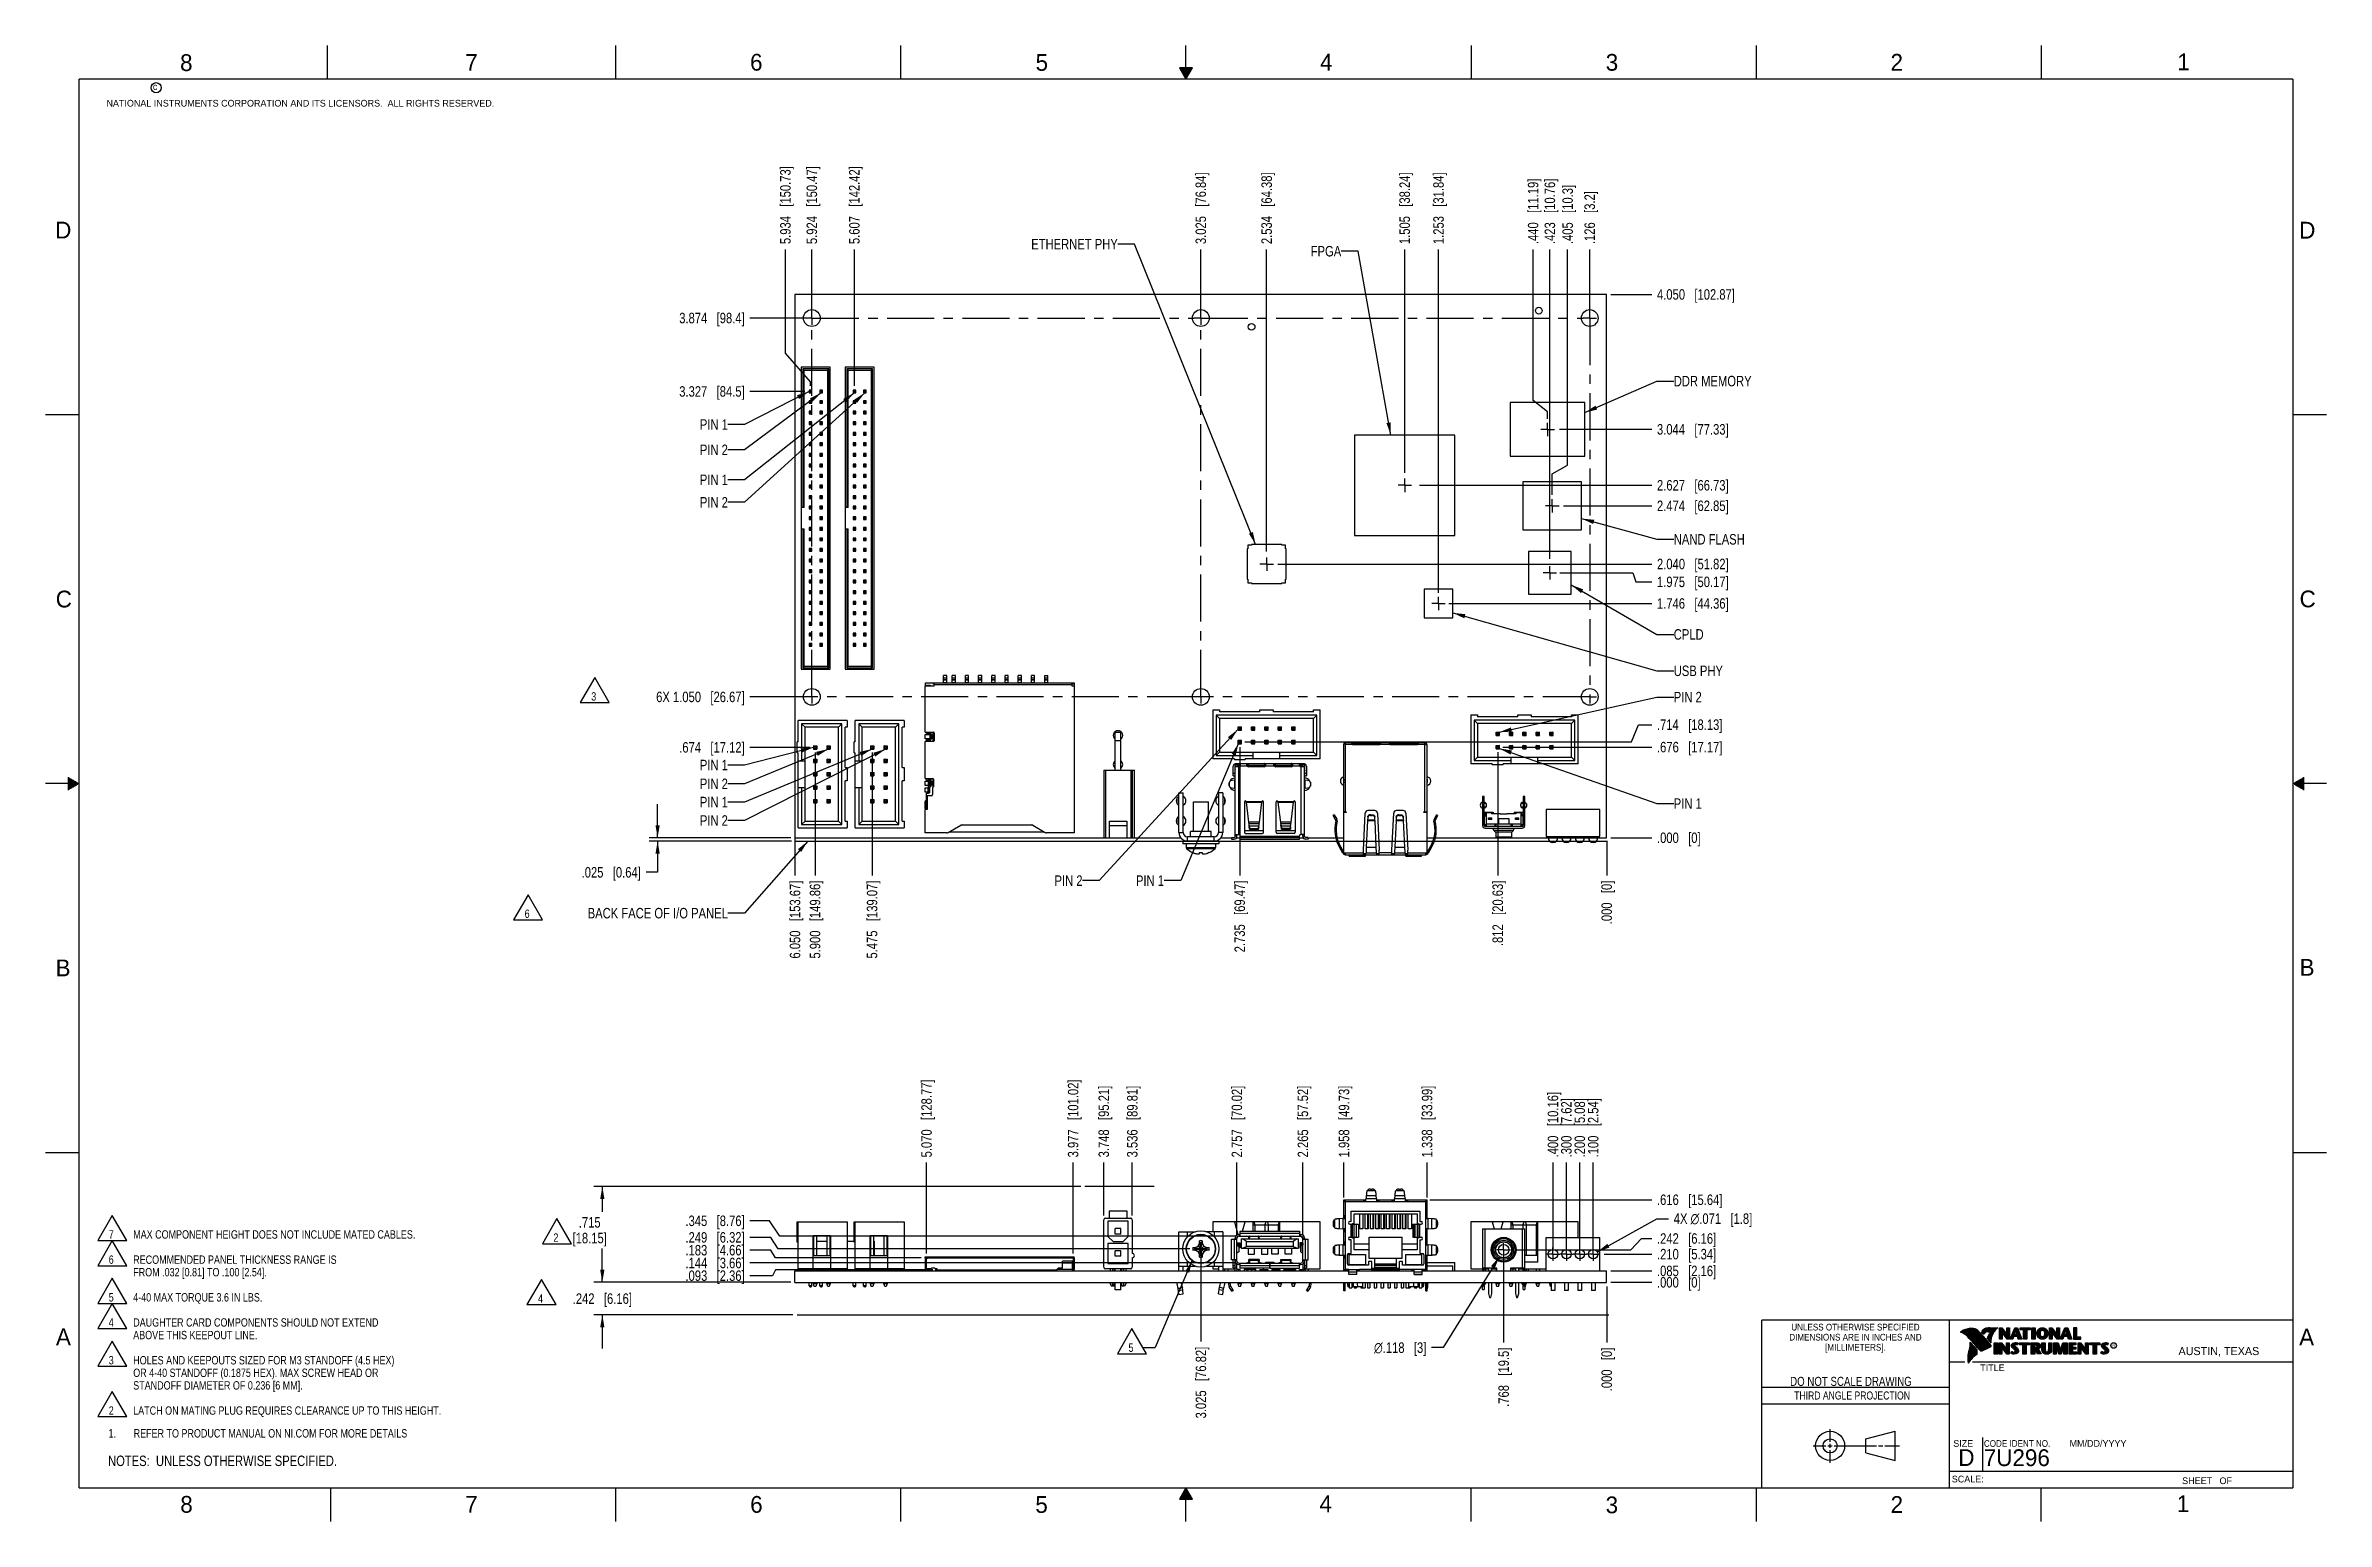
# Model space of a CAD drawing. Header units: inches. Extents: x 0 to 34, y 0 to 22.
import ezdxf

# ---------------------------------------------------------------- set-up
doc = ezdxf.new("R2010")
doc.units = ezdxf.units.IN
doc.header["$LTSCALE"] = 1.87
doc.header["$MEASUREMENT"] = 0
doc.linetypes.add('CENTER', pattern=[0.6, 0.375, -0.075, 0.075, -0.075])
doc.layers.get('0').update_dxf_attribs({"linetype": 'CONTINUOUS'})
for name, color, linetype in [('02___PRT_ALL_AXES', 7, 'CONTINUOUS'), ('DETAIL', 7, 'CONTINUOUS'), ('DIMENSIONS', 7, 'CONTINUOUS')]:
    doc.layers.add(name, color=color, linetype=linetype)
doc.styles.get("Standard").update_dxf_attribs({"font": 'txt', "width": 0.8})
doc.styles.add('TEXTSTYLE_1', font='gdt', dxfattribs={"width": 0.8})
doc.styles.add('TEXTSTYLE_2', font='txt')
doc.styles.add('TEXTSTYLE_3', font='txt', dxfattribs={"width": 0.9})
doc.dimstyles.new('DIMSTYLE_1', dxfattribs={"dimtxt": 0.15625, "dimasz": 0.1875, "dimexe": 0.125, "dimexo": 0.0625, "dimgap": 0.078125, "dimtad": 0, "dimtih": 1, "dimtoh": 1, "dimdec": 3, "dimlfac": 0.5, "dimzin": 4, "dimdsep": 46, "dimtxsty": 'STANDARD', "dimblk": '_FILLED', "dimblk1": '_FILLED', "dimblk2": '_FILLED', "dimcen": 0.09, "dimadec": 0, "dimazin": 0, "dimtfac": 1, "dimtdec": 3, "dimtofl": 0, "dimtmove": 0, "dimatfit": 3, "dimldrblk": '_FILLED', "dimfxl": 1, "dimtolj": 1, "dimtzin": 4, "dimarcsym": 0})
doc.dimstyles.new('DIMSTYLE_2', dxfattribs={"dimtxt": 0.15625, "dimasz": 0.1875, "dimexe": 0.125, "dimexo": 0.0625, "dimgap": 0.09, "dimtad": 0, "dimtih": 1, "dimtoh": 1, "dimdec": 3, "dimlfac": 0.5, "dimzin": 4, "dimdsep": 46, "dimtxsty": 'STANDARD', "dimblk": '_FILLED', "dimblk1": '_FILLED', "dimblk2": '_FILLED', "dimcen": 0.09, "dimadec": 0, "dimazin": 0, "dimtfac": 1, "dimtdec": 3, "dimtofl": 0, "dimtmove": 0, "dimatfit": 3, "dimldrblk": '_FILLED', "dimfxl": 1, "dimtolj": 1, "dimtzin": 4, "dimarcsym": 0})
doc.dimstyles.new('DIMSTYLE_3', dxfattribs={"dimtxt": 0.15625, "dimasz": 0.1875, "dimexe": 0.125, "dimexo": 0.0625, "dimgap": 0.09, "dimtad": 0, "dimtih": 1, "dimtoh": 1, "dimdec": 3, "dimlfac": 0.5, "dimzin": 4, "dimdsep": 46, "dimtxsty": 'STANDARD', "dimblk": '_FILLED', "dimblk1": '_FILLED', "dimblk2": '_FILLED', "dimcen": 0.09, "dimadec": 0, "dimazin": 0, "dimtfac": 1, "dimtdec": 3, "dimtmove": 0, "dimatfit": 2, "dimldrblk": '_FILLED', "dimfxl": 1, "dimtolj": 1, "dimtzin": 4, "dimarcsym": 0})
doc.dimstyles.get("Standard").update_dxf_attribs({"dimtxt": 0.15625, "dimasz": 0.1875, "dimexe": 0.125, "dimexo": 0.0625, "dimgap": 0.09, "dimtad": 0, "dimtih": 1, "dimtoh": 1, "dimdec": 3, "dimzin": 4, "dimdsep": 46, "dimtxsty": 'STANDARD', "dimblk": '_FILLED', "dimblk1": '_FILLED', "dimblk2": '_FILLED', "dimcen": 0.09, "dimadec": 0, "dimazin": 0, "dimtp": 0.01, "dimtm": 0.01, "dimtfac": 1, "dimtdec": 3, "dimtofl": 0, "dimtmove": 0, "dimatfit": 3, "dimldrblk": '_FILLED', "dimfxl": 1, "dimtolj": 1, "dimtzin": 4, "dimarcsym": 0})

msp = doc.modelspace()

# ---------------------------------------------------------------- texts
at = {"color": 2, "linetype": 'CONTINUOUS', "line_spacing_factor": 0.9}
for s, insert, char_height, width, attachment_point, style in [('8', (2.0046, 21.8713), 0.25, 0.25, 1, 'TEXTSTYLE_2'), ('7', (6.2556, 21.8743), 0.25, 0.25, 1, 'TEXTSTYLE_2'), ('6', (10.5012, 21.8772), 0.25, 0.25, 1, 'TEXTSTYLE_2'), ('5', (14.7577, 21.8747), 0.25, 0.25, 1, 'TEXTSTYLE_2'), ('4', (18.9977, 21.8777), 0.25, 0.25, 1, 'TEXTSTYLE_2'), ('3', (23.257, 21.8759), 0.25, 0.25, 1, 'TEXTSTYLE_2'), ('2', (27.5025, 21.8762), 0.25, 0.25, 1, 'TEXTSTYLE_2'), ('1', (31.7781, 21.8826), 0.25, 0.25, 1, 'TEXTSTYLE_2'), ('NATIONAL INSTRUMENTS CORPORATION AND ITS LICENSORS.  ALL RIGHTS RESERVED.', (0.9071, 21.1911), 0.1, 7.3, 1, 'TEXTSTYLE_2'), ('c', (1.599, 21.4388), 0.1, 0.1, 1, 'TEXTSTYLE_2'), ('D', (0.1424, 19.375), 0.25, 0.25, 1, 'TEXTSTYLE_2'), ('D', (33.5947, 19.3736), 0.25, 0.25, 1, 'TEXTSTYLE_2'), ('C', (0.1508, 13.8746), 0.25, 0.25, 1, 'TEXTSTYLE_2'), ('C', (33.6004, 13.8767), 0.25, 0.25, 1, 'TEXTSTYLE_2'), ('B', (0.1484, 8.3757), 0.25, 0.25, 1, 'TEXTSTYLE_2'), ('B', (33.6006, 8.3845), 0.25, 0.25, 1, 'TEXTSTYLE_2'), ('A', (0.1541, 2.8761), 0.25, 0.25, 1, 'TEXTSTYLE_2'), ('DIMENSIONS ARE IN INCHES AND', (26.9799, 2.7959), 0.1, 2.52, 2, 'TEXTSTYLE_3'), ('UNLESS OTHERWISE SPECIFIED', (26.9799, 2.9459), 0.1, 2.34, 2, 'TEXTSTYLE_3'), ('A', (33.5939, 2.8728), 0.25, 0.25, 1, 'TEXTSTYLE_2'), ('[MILLIMETERS].', (26.9799, 2.6459), 0.1, 1.26, 2, 'TEXTSTYLE_3'), ('R', (30.8076, 2.6413), 0.042, 0.041979, 1, 'TEXTSTYLE_2'), ('AUSTIN, TEXAS', (31.7957, 2.599), 0.12, 1.56, 1, 'TEXTSTYLE_2'), ('TITLE', (28.8397, 2.3397), 0.1, 0.5, 1, 'TEXTSTYLE_2'), ('SIZE', (28.4379, 1.2118), 0.1, 0.4, 1, 'TEXTSTYLE_2'), ('CODE IDENT NO.', (28.8949, 1.2115), 0.1, 1.26, 1, 'TEXTSTYLE_3'), ('MM/DD/YYYY', (30.1721, 1.2121), 0.1, 1, 1, 'TEXTSTYLE_2'), ('SCALE:', (28.4164, 0.6806), 0.1, 0.6, 1, 'TEXTSTYLE_2'), ('8', (2.0074, 0.3791), 0.25, 0.25, 1, 'TEXTSTYLE_2'), ('7', (6.2553, 0.3787), 0.25, 0.25, 1, 'TEXTSTYLE_2'), ('6', (10.5033, 0.3784), 0.25, 0.25, 1, 'TEXTSTYLE_2'), ('5', (14.754, 0.3762), 0.25, 0.25, 1, 'TEXTSTYLE_2'), ('4', (18.9884, 0.3869), 0.25, 0.25, 1, 'TEXTSTYLE_2'), ('3', (23.2555, 0.371), 0.25, 0.25, 1, 'TEXTSTYLE_2'), ('2', (27.5035, 0.3763), 0.25, 0.25, 1, 'TEXTSTYLE_2'), ('1', (31.7706, 0.389), 0.25, 0.25, 1, 'TEXTSTYLE_2'), ('SHEET   OF', (31.8499, 0.6557), 0.1, 1, 1, 'TEXTSTYLE_2')]:
    msp.add_mtext(s, dxfattribs=dict(at, insert=insert, char_height=char_height, width=width, attachment_point=attachment_point, style=style))
at = {"color": 7, "linetype": 'CONTINUOUS', "insert": (26.9127, 2.1549), "char_height": 0.135, "width": 2.16, "attachment_point": 2, "line_spacing_factor": 0.9}
msp.add_mtext('DO NOT SCALE DRAWING', dxfattribs=at)
at = {"color": 2, "linetype": 'CONTINUOUS', "insert": (26.9296, 1.9368), "char_height": 0.12, "width": 2.112, "attachment_point": 2, "line_spacing_factor": 0.9}
msp.add_mtext('THIRD ANGLE PROJECTION', dxfattribs=at)
at = {"color": 7, "linetype": 'CONTINUOUS', "char_height": 0.25, "attachment_point": 1, "line_spacing_factor": 0.9, "style": 'TEXTSTYLE_2'}
for s, insert, width in [('D  ', (28.5128, 1.0764), 0.75), ('7U296', (28.8928, 1.0745), 1.25)]:
    msp.add_mtext(s, dxfattribs=dict(at, insert=insert, width=width))
at = {"layer": 'DETAIL', "color": 2, "linetype": 'CONTINUOUS', "char_height": 0.15625, "line_spacing_factor": 0.9}
for s, insert, width, attachment_point in [('ETHERNET PHY', (15.9836, 19.1192), 1.5, 3), ('FPGA', (19.3143, 19.0132), 0.5, 3), ('DDR MEMORY', (24.2709, 17.077), 1.25, 1), ('PIN 1', (10.1709, 16.4303), 0.625, 3), ('PIN 2', (10.1709, 16.0523), 0.625, 3), ('PIN 1', (10.1709, 15.6059), 0.625, 3), ('PIN 2', (10.1709, 15.2702), 0.625, 3), ('NAND FLASH', (24.2709, 14.7187), 1.25, 1), ('CPLD', (24.2709, 13.3008), 0.5, 1), ('USB PHY', (24.2709, 12.7581), 0.875, 1), ('PIN 2', (24.2709, 12.3664), 0.625, 1), ('PIN 1', (10.1709, 11.3536), 0.625, 3), ('PIN 2', (10.1709, 11.0733), 0.625, 3), ('PIN 1', (10.1709, 10.8013), 0.625, 3), ('PIN 1', (24.2709, 10.7788), 0.625, 1), ('PIN 2', (10.1709, 10.5266), 0.625, 3), ('PIN 2', (15.4577, 9.6301), 0.625, 3), ('PIN 1', (16.6721, 9.6301), 0.625, 3), ('BACK FACE OF I/O PANEL', (10.1709, 9.1451), 2.75, 3)]:
    msp.add_mtext(s, dxfattribs=dict(at, insert=insert, width=width, attachment_point=attachment_point))

# ---------------------------------------------------------------- blocks, each defined once
blk = doc.blocks.new('SYMBOL_3_BL0', base_point=(3.625, 1.312))
at = {"color": 2, "linetype": 'CONTINUOUS', "width": 0.8}
for s, p in [('1.', (0.938, 1.25)), ('REFER TO PRODUCT MANUAL ON NI.COM FOR MORE DETAILS', (1.312, 1.25))]:
    blk.add_text(s, height=0.125, dxfattribs=at).set_placement(p)
blk = doc.blocks.new('_FILLED')
at = {"color": 0, "linetype": 'BYBLOCK'}
blk.add_solid([(0, 0), (-1, 0.17), (-1, -0.17)], dxfattribs=at)
blk = doc.blocks.new('*D0')
at = {"layer": 'DIMENSIONS', "color": 2, "linetype": 'CONTINUOUS'}
for p, q in [((9.123, 10.191), (9.123, 10.691)), ((11.108, 10.191), (8.998, 10.191)), ((11.121, 10.141), (8.998, 10.141)), ((9.123, 10.141), (9.123, 9.676)), ((9.123, 9.676), (8.951, 9.676))]:
    blk.add_line(p, q, dxfattribs=at)
at = {"layer": 'DIMENSIONS', "color": 2, "linetype": 'CONTINUOUS', "xscale": 0.1875, "yscale": 0.1875, "zscale": 0.1875}
for p, rotation in [((9.123, 10.191), 270), ((9.123, 10.141), 90)]:
    blk.add_blockref('_FILLED', p, dxfattribs=dict(at, rotation=rotation))
at = {"layer": 'DIMENSIONS', "color": 2, "linetype": 'CONTINUOUS', "insert": (8.873, 9.754), "char_height": 0.15625, "width": 1.40625, "attachment_point": 3, "line_spacing_factor": 0.9}
blk.add_mtext('.025{\\Ftxt.shx;\\W1.000000;\\H0.156250; }[0.64]', dxfattribs=at)
blk = doc.blocks.new('*D1')
at = {"layer": 'DIMENSIONS', "color": 2, "linetype": 'CONTINUOUS'}
for p, q in [((15.431, 4.993), (8.174, 4.993)), ((8.299, 4.993), (8.299, 4.614)), ((8.299, 3.564), (8.299, 4.067)), ((11.108, 3.564), (8.174, 3.564))]:
    blk.add_line(p, q, dxfattribs=at)
at = {"layer": 'DIMENSIONS', "color": 2, "linetype": 'CONTINUOUS', "xscale": 0.1875, "yscale": 0.1875, "zscale": 0.1875}
for p, rotation in [((8.299, 4.993), 90), ((8.299, 3.564), 270)]:
    blk.add_blockref('_FILLED', p, dxfattribs=dict(at, rotation=rotation))
at = {"layer": 'DIMENSIONS', "color": 2, "linetype": 'CONTINUOUS', "insert": (8.111, 4.536), "char_height": 0.1562, "width": 0.875, "attachment_point": 2, "line_spacing_factor": 0.9}
blk.add_mtext('.715\\P[18.15]', dxfattribs=at)
blk = doc.blocks.new('*D2')
at = {"layer": 'DIMENSIONS', "color": 2, "linetype": 'CONTINUOUS'}
for p, q in [((8.299, 3.564), (8.299, 4.064)), ((11.108, 3.564), (8.174, 3.564)), ((11.14, 3.079), (8.174, 3.079)), ((8.299, 3.079), (8.299, 2.579))]:
    blk.add_line(p, q, dxfattribs=at)
at = {"layer": 'DIMENSIONS', "color": 2, "linetype": 'CONTINUOUS', "xscale": 0.1875, "yscale": 0.1875, "zscale": 0.1875}
for p, rotation in [((8.299, 3.564), 270), ((8.299, 3.079), 90)]:
    blk.add_blockref('_FILLED', p, dxfattribs=dict(at, rotation=rotation))
at = {"layer": 'DIMENSIONS', "color": 2, "linetype": 'CONTINUOUS', "insert": (8.299, 3.399), "char_height": 0.15625, "width": 1.40625, "attachment_point": 2, "line_spacing_factor": 0.9}
blk.add_mtext('.242{\\Ftxt.shx;\\W1.000000;\\H0.156250; }[6.16]', dxfattribs=at)
blk = doc.blocks.new('*D3')
at = {"layer": 'DIMENSIONS', "color": 2, "linetype": 'CONTINUOUS'}
blk.add_line((21.721, 11.543), (23.943, 11.543), dxfattribs=at)
at = {"layer": 'DIMENSIONS', "color": 2, "linetype": 'CONTINUOUS', "insert": (24.021, 11.621), "char_height": 0.15625, "width": 1.53125, "attachment_point": 1, "line_spacing_factor": 0.9}
blk.add_mtext('.676{\\Ftxt.shx;\\W1.000000;\\H0.156250; }[17.17]', dxfattribs=at)
blk = doc.blocks.new('*D4')
at = {"layer": 'DIMENSIONS', "color": 2, "linetype": 'CONTINUOUS'}
blk.add_line((23.333, 10.191), (23.943, 10.191), dxfattribs=at)
at = {"layer": 'DIMENSIONS', "color": 2, "linetype": 'CONTINUOUS', "insert": (24.021, 10.269), "char_height": 0.15625, "width": 1.03125, "attachment_point": 1, "line_spacing_factor": 0.9}
blk.add_mtext('.000{\\Ftxt.shx;\\W1.000000;\\H0.156250; }[0]', dxfattribs=at)
blk = doc.blocks.new('*D5')
at = {"layer": 'DIMENSIONS', "color": 2, "linetype": 'CONTINUOUS'}
for p, q in [((17.875, 11.619), (23.642, 11.619)), ((23.642, 11.619), (23.748, 11.877)), ((23.748, 11.877), (23.943, 11.877))]:
    blk.add_line(p, q, dxfattribs=at)
at = {"layer": 'DIMENSIONS', "color": 2, "linetype": 'CONTINUOUS', "insert": (24.021, 11.955), "char_height": 0.15625, "width": 1.53125, "attachment_point": 1, "line_spacing_factor": 0.9}
blk.add_mtext('.714{\\Ftxt.shx;\\W1.000000;\\H0.156250; }[18.13]', dxfattribs=at)
blk = doc.blocks.new('*D6')
at = {"layer": 'DIMENSIONS', "color": 2, "linetype": 'CONTINUOUS'}
blk.add_line((20.92, 13.684), (23.943, 13.684), dxfattribs=at)
at = {"layer": 'DIMENSIONS', "color": 2, "linetype": 'CONTINUOUS', "insert": (24.021, 13.762), "char_height": 0.15625, "width": 1.65625, "attachment_point": 1, "line_spacing_factor": 0.9}
blk.add_mtext('1.746{\\Ftxt.shx;\\W1.000000;\\H0.156250; }[44.36]', dxfattribs=at)
blk = doc.blocks.new('*D7')
at = {"layer": 'DIMENSIONS', "color": 2, "linetype": 'CONTINUOUS'}
for p, q in [((22.575, 14.142), (23.66, 14.142)), ((23.66, 14.142), (23.707, 14.006)), ((23.707, 14.006), (23.943, 14.006))]:
    blk.add_line(p, q, dxfattribs=at)
at = {"layer": 'DIMENSIONS', "color": 2, "linetype": 'CONTINUOUS', "insert": (24.021, 14.084), "char_height": 0.15625, "width": 1.65625, "attachment_point": 1, "line_spacing_factor": 0.9}
blk.add_mtext('1.975{\\Ftxt.shx;\\W1.000000;\\H0.156250; }[50.17]', dxfattribs=at)
blk = doc.blocks.new('*D8')
at = {"layer": 'DIMENSIONS', "color": 2, "linetype": 'CONTINUOUS'}
blk.add_line((22.626, 15.14), (23.943, 15.14), dxfattribs=at)
at = {"layer": 'DIMENSIONS', "color": 2, "linetype": 'CONTINUOUS', "insert": (24.021, 15.218), "char_height": 0.15625, "width": 1.65625, "attachment_point": 1, "line_spacing_factor": 0.9}
blk.add_mtext('2.474{\\Ftxt.shx;\\W1.000000;\\H0.156250; }[62.85]', dxfattribs=at)
blk = doc.blocks.new('*D9')
at = {"layer": 'DIMENSIONS', "color": 2, "linetype": 'CONTINUOUS'}
blk.add_line((22.566, 16.28), (23.943, 16.28), dxfattribs=at)
at = {"layer": 'DIMENSIONS', "color": 2, "linetype": 'CONTINUOUS', "insert": (24.021, 16.358), "char_height": 0.15625, "width": 1.65625, "attachment_point": 1, "line_spacing_factor": 0.9}
blk.add_mtext('3.044{\\Ftxt.shx;\\W1.000000;\\H0.156250; }[77.33]', dxfattribs=at)
blk = doc.blocks.new('*D10')
at = {"layer": 'DIMENSIONS', "color": 2, "linetype": 'CONTINUOUS'}
blk.add_line((20.479, 15.446), (23.943, 15.446), dxfattribs=at)
at = {"layer": 'DIMENSIONS', "color": 2, "linetype": 'CONTINUOUS', "insert": (24.021, 15.524), "char_height": 0.15625, "width": 1.65625, "attachment_point": 1, "line_spacing_factor": 0.9}
blk.add_mtext('2.627{\\Ftxt.shx;\\W1.000000;\\H0.156250; }[66.73]', dxfattribs=at)
blk = doc.blocks.new('*D11')
at = {"layer": 'DIMENSIONS', "color": 2, "linetype": 'CONTINUOUS'}
blk.add_line((18.369, 14.272), (23.943, 14.272), dxfattribs=at)
at = {"layer": 'DIMENSIONS', "color": 2, "linetype": 'CONTINUOUS', "insert": (24.021, 14.35), "char_height": 0.15625, "width": 1.65625, "attachment_point": 1, "line_spacing_factor": 0.9}
blk.add_mtext('2.040{\\Ftxt.shx;\\W1.000000;\\H0.156250; }[51.82]', dxfattribs=at)
blk = doc.blocks.new('*D12')
at = {"layer": 'DIMENSIONS', "color": 2, "linetype": 'CONTINUOUS'}
blk.add_line((23.333, 18.291), (23.943, 18.291), dxfattribs=at)
at = {"layer": 'DIMENSIONS', "color": 2, "linetype": 'CONTINUOUS', "insert": (24.021, 18.369), "char_height": 0.15625, "width": 1.78125, "attachment_point": 1, "line_spacing_factor": 0.9}
blk.add_mtext('4.050{\\Ftxt.shx;\\W1.000000;\\H0.156250; }[102.87]', dxfattribs=at)
blk = doc.blocks.new('*D13')
at = {"layer": 'DIMENSIONS', "color": 2, "linetype": 'CONTINUOUS'}
blk.add_line((11.396, 11.539), (10.499, 11.539), dxfattribs=at)
at = {"layer": 'DIMENSIONS', "color": 2, "linetype": 'CONTINUOUS', "insert": (10.421, 11.617), "char_height": 0.15625, "width": 1.53125, "attachment_point": 3, "line_spacing_factor": 0.9}
blk.add_mtext('.674{\\Ftxt.shx;\\W1.000000;\\H0.156250; }[17.12]', dxfattribs=at)
blk = doc.blocks.new('*D14')
at = {"layer": 'DIMENSIONS', "color": 2, "linetype": 'CONTINUOUS'}
blk.add_line((11.36, 12.291), (10.499, 12.291), dxfattribs=at)
at = {"layer": 'DIMENSIONS', "color": 2, "linetype": 'CONTINUOUS', "insert": (10.421, 12.369), "char_height": 0.15625, "width": 2.03125, "attachment_point": 3, "line_spacing_factor": 0.9}
blk.add_mtext('6X 1.050{\\Ftxt.shx;\\W1.000000;\\H0.156250; }[26.67]', dxfattribs=at)
blk = doc.blocks.new('*D15')
at = {"layer": 'DIMENSIONS', "color": 2, "linetype": 'CONTINUOUS'}
blk.add_line((11.36, 17.939), (10.499, 17.939), dxfattribs=at)
at = {"layer": 'DIMENSIONS', "color": 2, "linetype": 'CONTINUOUS', "insert": (10.421, 18.017), "char_height": 0.15625, "width": 1.53125, "attachment_point": 3, "line_spacing_factor": 0.9}
blk.add_mtext('3.874{\\Ftxt.shx;\\W1.000000;\\H0.156250; }[98.4]', dxfattribs=at)
blk = doc.blocks.new('*D16')
at = {"layer": 'DIMENSIONS', "color": 2, "linetype": 'CONTINUOUS'}
blk.add_line((21.647, 11.468), (21.647, 9.63), dxfattribs=at)
at = {"layer": 'DIMENSIONS', "color": 2, "linetype": 'CONTINUOUS', "insert": (21.569, 9.552), "char_height": 0.15625, "width": 1.53125, "attachment_point": 3, "rotation": 90, "line_spacing_factor": 0.9}
blk.add_mtext('.812{\\Ftxt.shx;\\W1.000000;\\H0.156250; }[20.63]', dxfattribs=at)
blk = doc.blocks.new('*D17')
at = {"layer": 'DIMENSIONS', "color": 2, "linetype": 'CONTINUOUS'}
blk.add_line((23.271, 10.129), (23.271, 9.63), dxfattribs=at)
at = {"layer": 'DIMENSIONS', "color": 2, "linetype": 'CONTINUOUS', "insert": (23.193, 9.552), "char_height": 0.15625, "width": 1.03125, "attachment_point": 3, "rotation": 90, "line_spacing_factor": 0.9}
blk.add_mtext('.000{\\Ftxt.shx;\\W1.000000;\\H0.156250; }[0]', dxfattribs=at)
blk = doc.blocks.new('*D18')
at = {"layer": 'DIMENSIONS', "color": 2, "linetype": 'CONTINUOUS'}
blk.add_line((17.801, 11.544), (17.801, 9.63), dxfattribs=at)
at = {"layer": 'DIMENSIONS', "color": 2, "linetype": 'CONTINUOUS', "insert": (17.723, 9.552), "char_height": 0.15625, "width": 1.65625, "attachment_point": 3, "rotation": 90, "line_spacing_factor": 0.9}
blk.add_mtext('2.735{\\Ftxt.shx;\\W1.000000;\\H0.156250; }[69.47]', dxfattribs=at)
blk = doc.blocks.new('*D19')
at = {"layer": 'DIMENSIONS', "color": 2, "linetype": 'CONTINUOUS'}
blk.add_line((12.321, 11.464), (12.321, 9.63), dxfattribs=at)
at = {"layer": 'DIMENSIONS', "color": 2, "linetype": 'CONTINUOUS', "insert": (12.242, 9.552), "char_height": 0.15625, "width": 1.78125, "attachment_point": 3, "rotation": 90, "line_spacing_factor": 0.9}
blk.add_mtext('5.475{\\Ftxt.shx;\\W1.000000;\\H0.156250; }[139.07]', dxfattribs=at)
blk = doc.blocks.new('*D20')
at = {"layer": 'DIMENSIONS', "color": 2, "linetype": 'CONTINUOUS'}
blk.add_line((11.471, 11.464), (11.471, 9.63), dxfattribs=at)
at = {"layer": 'DIMENSIONS', "color": 2, "linetype": 'CONTINUOUS', "insert": (11.392, 9.552), "char_height": 0.15625, "width": 1.78125, "attachment_point": 3, "rotation": 90, "line_spacing_factor": 0.9}
blk.add_mtext('5.900{\\Ftxt.shx;\\W1.000000;\\H0.156250; }[149.86]', dxfattribs=at)
blk = doc.blocks.new('*D21')
at = {"layer": 'DIMENSIONS', "color": 2, "linetype": 'CONTINUOUS'}
blk.add_line((11.171, 14.179), (11.171, 9.63), dxfattribs=at)
at = {"layer": 'DIMENSIONS', "color": 2, "linetype": 'CONTINUOUS', "insert": (11.093, 9.552), "char_height": 0.15625, "width": 1.78125, "attachment_point": 3, "rotation": 90, "line_spacing_factor": 0.9}
blk.add_mtext('6.050{\\Ftxt.shx;\\W1.000000;\\H0.156250; }[153.67]', dxfattribs=at)
blk = doc.blocks.new('*D22')
at = {"layer": 'DIMENSIONS', "color": 2, "linetype": 'CONTINUOUS'}
blk.add_line((12.057, 16.927), (12.057, 18.963), dxfattribs=at)
at = {"layer": 'DIMENSIONS', "color": 2, "linetype": 'CONTINUOUS', "insert": (11.978, 19.041), "char_height": 0.15625, "width": 1.78125, "attachment_point": 1, "rotation": 90, "line_spacing_factor": 0.9}
blk.add_mtext('5.607{\\Ftxt.shx;\\W1.000000;\\H0.156250; }[142.42]', dxfattribs=at)
blk = doc.blocks.new('*D23')
at = {"layer": 'DIMENSIONS', "color": 2, "linetype": 'CONTINUOUS'}
for p, q in [((11.028, 17.413), (11.028, 18.963)), ((11.403, 16.987), (11.028, 17.413)), ((11.403, 16.927), (11.403, 16.987))]:
    blk.add_line(p, q, dxfattribs=at)
at = {"layer": 'DIMENSIONS', "color": 2, "linetype": 'CONTINUOUS', "insert": (10.95, 19.041), "char_height": 0.15625, "width": 1.78125, "attachment_point": 1, "rotation": 90, "line_spacing_factor": 0.9}
blk.add_mtext('5.934{\\Ftxt.shx;\\W1.000000;\\H0.156250; }[150.73]', dxfattribs=at)
blk = doc.blocks.new('*D24')
at = {"layer": 'DIMENSIONS', "color": 2, "linetype": 'CONTINUOUS'}
for p, q in [((22.174, 16.71), (22.174, 18.963)), ((22.39, 16.539), (22.174, 16.71)), ((22.39, 16.437), (22.39, 16.539))]:
    blk.add_line(p, q, dxfattribs=at)
at = {"layer": 'DIMENSIONS', "color": 2, "linetype": 'CONTINUOUS', "insert": (22.096, 19.041), "char_height": 0.15625, "width": 1.53125, "attachment_point": 1, "rotation": 90, "line_spacing_factor": 0.9}
blk.add_mtext('.440{\\Ftxt.shx;\\W1.000000;\\H0.156250; }[11.19]', dxfattribs=at)
blk = doc.blocks.new('*D25')
at = {"layer": 'DIMENSIONS', "color": 2, "linetype": 'CONTINUOUS'}
blk.add_line((22.424, 14.348), (22.424, 18.963), dxfattribs=at)
at = {"layer": 'DIMENSIONS', "color": 2, "linetype": 'CONTINUOUS', "insert": (22.346, 19.041), "char_height": 0.15625, "width": 1.53125, "attachment_point": 1, "rotation": 90, "line_spacing_factor": 0.9}
blk.add_mtext('.423{\\Ftxt.shx;\\W1.000000;\\H0.156250; }[10.76]', dxfattribs=at)
blk = doc.blocks.new('*D26')
at = {"layer": 'DIMENSIONS', "color": 2, "linetype": 'CONTINUOUS'}
blk.add_line((20.26, 15.633), (20.26, 18.963), dxfattribs=at)
at = {"layer": 'DIMENSIONS', "color": 2, "linetype": 'CONTINUOUS', "insert": (20.182, 19.041), "char_height": 0.15625, "width": 1.65625, "attachment_point": 1, "rotation": 90, "line_spacing_factor": 0.9}
blk.add_mtext('1.505{\\Ftxt.shx;\\W1.000000;\\H0.156250; }[38.24]', dxfattribs=at)
blk = doc.blocks.new('*D27')
at = {"layer": 'DIMENSIONS', "color": 2, "linetype": 'CONTINUOUS'}
blk.add_line((20.764, 13.841), (20.764, 18.963), dxfattribs=at)
at = {"layer": 'DIMENSIONS', "color": 2, "linetype": 'CONTINUOUS', "insert": (20.686, 19.041), "char_height": 0.15625, "width": 1.65625, "attachment_point": 1, "rotation": 90, "line_spacing_factor": 0.9}
blk.add_mtext('1.253{\\Ftxt.shx;\\W1.000000;\\H0.156250; }[31.84]', dxfattribs=at)
blk = doc.blocks.new('*D28')
at = {"layer": 'DIMENSIONS', "color": 2, "linetype": 'CONTINUOUS'}
blk.add_line((18.202, 14.458), (18.202, 18.963), dxfattribs=at)
at = {"layer": 'DIMENSIONS', "color": 2, "linetype": 'CONTINUOUS', "insert": (18.124, 19.041), "char_height": 0.15625, "width": 1.65625, "attachment_point": 1, "rotation": 90, "line_spacing_factor": 0.9}
blk.add_mtext('2.534{\\Ftxt.shx;\\W1.000000;\\H0.156250; }[64.38]', dxfattribs=at)
blk = doc.blocks.new('*D29')
at = {"layer": 'DIMENSIONS', "color": 2, "linetype": 'CONTINUOUS'}
blk.add_line((11.423, 18.001), (11.423, 18.963), dxfattribs=at)
at = {"layer": 'DIMENSIONS', "color": 2, "linetype": 'CONTINUOUS', "insert": (11.344, 19.041), "char_height": 0.15625, "width": 1.78125, "attachment_point": 1, "rotation": 90, "line_spacing_factor": 0.9}
blk.add_mtext('5.924{\\Ftxt.shx;\\W1.000000;\\H0.156250; }[150.47]', dxfattribs=at)
blk = doc.blocks.new('*D30')
at = {"layer": 'DIMENSIONS', "color": 2, "linetype": 'CONTINUOUS'}
blk.add_line((17.221, 18.001), (17.221, 18.963), dxfattribs=at)
at = {"layer": 'DIMENSIONS', "color": 2, "linetype": 'CONTINUOUS', "insert": (17.142, 19.041), "char_height": 0.15625, "width": 1.65625, "attachment_point": 1, "rotation": 90, "line_spacing_factor": 0.9}
blk.add_mtext('3.025{\\Ftxt.shx;\\W1.000000;\\H0.156250; }[76.84]', dxfattribs=at)
blk = doc.blocks.new('*D31')
at = {"layer": 'DIMENSIONS', "color": 2, "linetype": 'CONTINUOUS'}
blk.add_line((23.019, 18.001), (23.019, 18.963), dxfattribs=at)
at = {"layer": 'DIMENSIONS', "color": 2, "linetype": 'CONTINUOUS', "insert": (22.94, 19.041), "char_height": 0.15625, "width": 1.28125, "attachment_point": 1, "rotation": 90, "line_spacing_factor": 0.9}
blk.add_mtext('.126{\\Ftxt.shx;\\W1.000000;\\H0.156250; }[3.2]', dxfattribs=at)
blk = doc.blocks.new('*D32')
at = {"layer": 'DIMENSIONS', "color": 2, "linetype": 'CONTINUOUS'}
blk.add_line((11.32, 16.845), (10.499, 16.845), dxfattribs=at)
at = {"layer": 'DIMENSIONS', "color": 2, "linetype": 'CONTINUOUS', "insert": (10.421, 16.923), "char_height": 0.15625, "width": 1.53125, "attachment_point": 3, "line_spacing_factor": 0.9}
blk.add_mtext('3.327{\\Ftxt.shx;\\W1.000000;\\H0.156250; }[84.5]', dxfattribs=at)
blk = doc.blocks.new('*D33')
at = {"layer": 'DIMENSIONS', "color": 2, "linetype": 'CONTINUOUS'}
for p, q in [((22.689, 15.748), (22.689, 18.963)), ((22.46, 15.618), (22.689, 15.748)), ((22.46, 15.304), (22.46, 15.618))]:
    blk.add_line(p, q, dxfattribs=at)
at = {"layer": 'DIMENSIONS', "color": 2, "linetype": 'CONTINUOUS', "insert": (22.611, 19.041), "char_height": 0.15625, "width": 1.40625, "attachment_point": 1, "rotation": 90, "line_spacing_factor": 0.9}
blk.add_mtext('.405{\\Ftxt.shx;\\W1.000000;\\H0.156250; }[10.3]', dxfattribs=at)
blk = doc.blocks.new('*D34')
at = {"layer": 'DIMENSIONS', "color": 2, "linetype": 'CONTINUOUS'}
blk.add_line((23.333, 3.734), (23.943, 3.734), dxfattribs=at)
at = {"layer": 'DIMENSIONS', "color": 2, "linetype": 'CONTINUOUS', "insert": (24.021, 3.812), "char_height": 0.15625, "width": 1.40625, "attachment_point": 1, "line_spacing_factor": 0.9}
blk.add_mtext('.085{\\Ftxt.shx;\\W1.000000;\\H0.156250; }[2.16]', dxfattribs=at)
blk = doc.blocks.new('*D35')
at = {"layer": 'DIMENSIONS', "color": 2, "linetype": 'CONTINUOUS'}
blk.add_line((23.333, 3.564), (23.943, 3.564), dxfattribs=at)
at = {"layer": 'DIMENSIONS', "color": 2, "linetype": 'CONTINUOUS', "insert": (24.021, 3.642), "char_height": 0.15625, "width": 1.03125, "attachment_point": 1, "line_spacing_factor": 0.9}
blk.add_mtext('.000{\\Ftxt.shx;\\W1.000000;\\H0.156250; }[0]', dxfattribs=at)
blk = doc.blocks.new('*D36')
at = {"layer": 'DIMENSIONS', "color": 2, "linetype": 'CONTINUOUS'}
blk.add_line((23.233, 3.984), (23.943, 3.984), dxfattribs=at)
at = {"layer": 'DIMENSIONS', "color": 2, "linetype": 'CONTINUOUS', "insert": (24.021, 4.062), "char_height": 0.15625, "width": 1.40625, "attachment_point": 1, "line_spacing_factor": 0.9}
blk.add_mtext('.210{\\Ftxt.shx;\\W1.000000;\\H0.156250; }[5.34]', dxfattribs=at)
blk = doc.blocks.new('*D37')
at = {"layer": 'DIMENSIONS', "color": 2, "linetype": 'CONTINUOUS'}
for p, q in [((23.629, 4.049), (23.791, 4.217)), ((23.791, 4.217), (23.943, 4.217)), ((21.898, 4.049), (23.629, 4.049))]:
    blk.add_line(p, q, dxfattribs=at)
at = {"layer": 'DIMENSIONS', "color": 2, "linetype": 'CONTINUOUS', "insert": (24.021, 4.295), "char_height": 0.15625, "width": 1.40625, "attachment_point": 1, "line_spacing_factor": 0.9}
blk.add_mtext('.242{\\Ftxt.shx;\\W1.000000;\\H0.156250; }[6.16]', dxfattribs=at)
blk = doc.blocks.new('*D38')
at = {"layer": 'DIMENSIONS', "color": 2, "linetype": 'CONTINUOUS'}
blk.add_line((20.633, 4.795), (23.943, 4.795), dxfattribs=at)
at = {"layer": 'DIMENSIONS', "color": 2, "linetype": 'CONTINUOUS', "insert": (24.021, 4.873), "char_height": 0.15625, "width": 1.53125, "attachment_point": 1, "line_spacing_factor": 0.9}
blk.add_mtext('.616{\\Ftxt.shx;\\W1.000000;\\H0.156250; }[15.64]', dxfattribs=at)
blk = doc.blocks.new('*D39')
at = {"layer": 'DIMENSIONS', "color": 2, "linetype": 'CONTINUOUS'}
for p, q in [((23.133, 4.019), (24.021, 4.512)), ((24.021, 4.512), (24.193, 4.512))]:
    blk.add_line(p, q, dxfattribs=at)
at = {"layer": 'DIMENSIONS', "color": 2, "linetype": 'CONTINUOUS', "xscale": 0.1875, "yscale": 0.1875, "zscale": 0.1875, "rotation": 209.0759337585}
blk.add_blockref('_FILLED', (23.133, 4.019), dxfattribs=at)
at = {"layer": 'DIMENSIONS', "color": 2, "linetype": 'CONTINUOUS', "insert": (24.271, 4.591), "char_height": 0.15625, "width": 1.86458, "attachment_point": 1, "line_spacing_factor": 0.9}
blk.add_mtext('4X \\Fgdt;{\\Fgdt;n}\\Ftxt;.071{\\Ftxt.shx;\\W1.000000;\\H0.156250; }[1.8]', dxfattribs=at)
blk = doc.blocks.new('*D40')
at = {"layer": 'DIMENSIONS', "color": 2, "linetype": 'CONTINUOUS'}
for p, q in [((10.883, 3.749), (10.835, 3.663)), ((13.227, 3.749), (10.883, 3.749)), ((10.835, 3.663), (10.499, 3.663))]:
    blk.add_line(p, q, dxfattribs=at)
at = {"layer": 'DIMENSIONS', "color": 2, "linetype": 'CONTINUOUS', "insert": (10.421, 3.741), "char_height": 0.15625, "width": 1.40625, "attachment_point": 3, "line_spacing_factor": 0.9}
blk.add_mtext('.093{\\Ftxt.shx;\\W1.000000;\\H0.156250; }[2.36]', dxfattribs=at)
blk = doc.blocks.new('*D41')
at = {"layer": 'DIMENSIONS', "color": 2, "linetype": 'CONTINUOUS'}
blk.add_line((17.747, 3.852), (10.499, 3.852), dxfattribs=at)
at = {"layer": 'DIMENSIONS', "color": 2, "linetype": 'CONTINUOUS', "insert": (10.421, 3.93), "char_height": 0.15625, "width": 1.40625, "attachment_point": 3, "line_spacing_factor": 0.9}
blk.add_mtext('.144{\\Ftxt.shx;\\W1.000000;\\H0.156250; }[3.66]', dxfattribs=at)
blk = doc.blocks.new('*D42')
at = {"layer": 'DIMENSIONS', "color": 2, "linetype": 'CONTINUOUS'}
for p, q in [((10.81, 4.043), (10.499, 4.043)), ((10.881, 3.93), (10.81, 4.043)), ((13.051, 3.93), (10.881, 3.93))]:
    blk.add_line(p, q, dxfattribs=at)
at = {"layer": 'DIMENSIONS', "color": 2, "linetype": 'CONTINUOUS', "insert": (10.421, 4.121), "char_height": 0.15625, "width": 1.40625, "attachment_point": 3, "line_spacing_factor": 0.9}
blk.add_mtext('.183{\\Ftxt.shx;\\W1.000000;\\H0.156250; }[4.66]', dxfattribs=at)
blk = doc.blocks.new('*D43')
at = {"layer": 'DIMENSIONS', "color": 2, "linetype": 'CONTINUOUS'}
for p, q in [((10.793, 4.48), (10.499, 4.48)), ((10.945, 4.253), (10.793, 4.48)), ((17.746, 4.253), (10.945, 4.253))]:
    blk.add_line(p, q, dxfattribs=at)
at = {"layer": 'DIMENSIONS', "color": 2, "linetype": 'CONTINUOUS', "insert": (10.421, 4.559), "char_height": 0.15625, "width": 1.40625, "attachment_point": 3, "line_spacing_factor": 0.9}
blk.add_mtext('.345{\\Ftxt.shx;\\W1.000000;\\H0.156250; }[8.76]', dxfattribs=at)
blk = doc.blocks.new('*D44')
at = {"layer": 'DIMENSIONS', "color": 2, "linetype": 'CONTINUOUS'}
for p, q in [((10.809, 4.234), (10.499, 4.234)), ((10.921, 4.062), (10.809, 4.234)), ((17.059, 4.062), (10.921, 4.062))]:
    blk.add_line(p, q, dxfattribs=at)
at = {"layer": 'DIMENSIONS', "color": 2, "linetype": 'CONTINUOUS', "insert": (10.421, 4.312), "char_height": 0.15625, "width": 1.40625, "attachment_point": 3, "line_spacing_factor": 0.9}
blk.add_mtext('.249{\\Ftxt.shx;\\W1.000000;\\H0.156250; }[6.32]', dxfattribs=at)
blk = doc.blocks.new('*D45')
at = {"layer": 'DIMENSIONS', "color": 2, "linetype": 'CONTINUOUS'}
for p, q in [((21.673, 3.948), (20.833, 2.59)), ((20.833, 2.59), (20.661, 2.59))]:
    blk.add_line(p, q, dxfattribs=at)
at = {"layer": 'DIMENSIONS', "color": 2, "linetype": 'CONTINUOUS', "xscale": 0.1875, "yscale": 0.1875, "zscale": 0.1875, "rotation": 58.2647963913}
blk.add_blockref('_FILLED', (21.673, 3.948), dxfattribs=at)
at = {"layer": 'DIMENSIONS', "color": 2, "linetype": 'CONTINUOUS', "insert": (20.583, 2.668), "char_height": 0.15625, "width": 1.23958, "attachment_point": 3, "line_spacing_factor": 0.9, "style": 'TEXTSTYLE_1'}
blk.add_mtext('{\\Fgdt;n}\\Ftxt;.118{\\Ftxt.shx;\\W1.000000;\\H0.156250; }[3]', dxfattribs=at)
blk = doc.blocks.new('*D46')
at = {"layer": 'DIMENSIONS', "color": 2, "linetype": 'CONTINUOUS'}
blk.add_line((21.735, 3.986), (21.735, 2.668), dxfattribs=at)
at = {"layer": 'DIMENSIONS', "color": 2, "linetype": 'CONTINUOUS', "insert": (21.657, 2.59), "char_height": 0.15625, "width": 1.40625, "attachment_point": 3, "rotation": 90, "line_spacing_factor": 0.9}
blk.add_mtext('.768{\\Ftxt.shx;\\W1.000000;\\H0.156250; }[19.5]', dxfattribs=at)
blk = doc.blocks.new('*D47')
at = {"layer": 'DIMENSIONS', "color": 2, "linetype": 'CONTINUOUS'}
blk.add_line((23.271, 3.501), (23.271, 2.668), dxfattribs=at)
at = {"layer": 'DIMENSIONS', "color": 2, "linetype": 'CONTINUOUS', "insert": (23.193, 2.59), "char_height": 0.15625, "width": 1.03125, "attachment_point": 3, "rotation": 90, "line_spacing_factor": 0.9}
blk.add_mtext('.000{\\Ftxt.shx;\\W1.000000;\\H0.156250; }[0]', dxfattribs=at)
blk = doc.blocks.new('*D48')
at = {"layer": 'DIMENSIONS', "color": 2, "linetype": 'CONTINUOUS'}
blk.add_line((17.222, 3.999), (17.222, 2.682), dxfattribs=at)
at = {"layer": 'DIMENSIONS', "color": 2, "linetype": 'CONTINUOUS', "insert": (17.144, 2.604), "char_height": 0.15625, "width": 1.65625, "attachment_point": 3, "rotation": 90, "line_spacing_factor": 0.9}
blk.add_mtext('3.025{\\Ftxt.shx;\\W1.000000;\\H0.156250; }[76.82]', dxfattribs=at)
blk = doc.blocks.new('*D49')
at = {"layer": 'DIMENSIONS', "color": 2, "linetype": 'CONTINUOUS'}
blk.add_line((23.071, 4.047), (23.071, 5.348), dxfattribs=at)
at = {"layer": 'DIMENSIONS', "color": 2, "linetype": 'CONTINUOUS', "insert": (22.992, 5.426), "char_height": 0.15625, "width": 1.40625, "attachment_point": 1, "rotation": 90, "line_spacing_factor": 0.9}
blk.add_mtext('.100{\\Ftxt.shx;\\W1.000000;\\H0.156250; }[2.54]', dxfattribs=at)
blk = doc.blocks.new('*D50')
at = {"layer": 'DIMENSIONS', "color": 2, "linetype": 'CONTINUOUS'}
blk.add_line((22.871, 4.047), (22.871, 5.348), dxfattribs=at)
at = {"layer": 'DIMENSIONS', "color": 2, "linetype": 'CONTINUOUS', "insert": (22.792, 5.426), "char_height": 0.15625, "width": 1.40625, "attachment_point": 1, "rotation": 90, "line_spacing_factor": 0.9}
blk.add_mtext('.200{\\Ftxt.shx;\\W1.000000;\\H0.156250; }[5.08]', dxfattribs=at)
blk = doc.blocks.new('*D51')
at = {"layer": 'DIMENSIONS', "color": 2, "linetype": 'CONTINUOUS'}
blk.add_line((22.671, 4.047), (22.671, 5.348), dxfattribs=at)
at = {"layer": 'DIMENSIONS', "color": 2, "linetype": 'CONTINUOUS', "insert": (22.592, 5.426), "char_height": 0.15625, "width": 1.40625, "attachment_point": 1, "rotation": 90, "line_spacing_factor": 0.9}
blk.add_mtext('.300{\\Ftxt.shx;\\W1.000000;\\H0.156250; }[7.62]', dxfattribs=at)
blk = doc.blocks.new('*D52')
at = {"layer": 'DIMENSIONS', "color": 2, "linetype": 'CONTINUOUS'}
blk.add_line((22.471, 4.047), (22.471, 5.348), dxfattribs=at)
at = {"layer": 'DIMENSIONS', "color": 2, "linetype": 'CONTINUOUS', "insert": (22.392, 5.426), "char_height": 0.15625, "width": 1.53125, "attachment_point": 1, "rotation": 90, "line_spacing_factor": 0.9}
blk.add_mtext('.400{\\Ftxt.shx;\\W1.000000;\\H0.156250; }[10.16]', dxfattribs=at)
blk = doc.blocks.new('*D53')
at = {"layer": 'DIMENSIONS', "color": 2, "linetype": 'CONTINUOUS'}
blk.add_line((20.594, 4.83), (20.594, 5.348), dxfattribs=at)
at = {"layer": 'DIMENSIONS', "color": 2, "linetype": 'CONTINUOUS', "insert": (20.516, 5.426), "char_height": 0.15625, "width": 1.65625, "attachment_point": 1, "rotation": 90, "line_spacing_factor": 0.9}
blk.add_mtext('1.338{\\Ftxt.shx;\\W1.000000;\\H0.156250; }[33.99]', dxfattribs=at)
blk = doc.blocks.new('*D54')
at = {"layer": 'DIMENSIONS', "color": 2, "linetype": 'CONTINUOUS'}
blk.add_line((19.355, 4.83), (19.355, 5.348), dxfattribs=at)
at = {"layer": 'DIMENSIONS', "color": 2, "linetype": 'CONTINUOUS', "insert": (19.277, 5.426), "char_height": 0.15625, "width": 1.65625, "attachment_point": 1, "rotation": 90, "line_spacing_factor": 0.9}
blk.add_mtext('1.958{\\Ftxt.shx;\\W1.000000;\\H0.156250; }[49.73]', dxfattribs=at)
blk = doc.blocks.new('*D55')
at = {"layer": 'DIMENSIONS', "color": 2, "linetype": 'CONTINUOUS'}
blk.add_line((18.742, 4.269), (18.742, 5.348), dxfattribs=at)
at = {"layer": 'DIMENSIONS', "color": 2, "linetype": 'CONTINUOUS', "insert": (18.664, 5.426), "char_height": 0.15625, "width": 1.65625, "attachment_point": 1, "rotation": 90, "line_spacing_factor": 0.9}
blk.add_mtext('2.265{\\Ftxt.shx;\\W1.000000;\\H0.156250; }[57.52]', dxfattribs=at)
blk = doc.blocks.new('*D56')
at = {"layer": 'DIMENSIONS', "color": 2, "linetype": 'CONTINUOUS'}
blk.add_line((17.758, 4.269), (17.758, 5.348), dxfattribs=at)
at = {"layer": 'DIMENSIONS', "color": 2, "linetype": 'CONTINUOUS', "insert": (17.68, 5.426), "char_height": 0.15625, "width": 1.65625, "attachment_point": 1, "rotation": 90, "line_spacing_factor": 0.9}
blk.add_mtext('2.757{\\Ftxt.shx;\\W1.000000;\\H0.156250; }[70.02]', dxfattribs=at)
blk = doc.blocks.new('*D57')
at = {"layer": 'DIMENSIONS', "color": 2, "linetype": 'CONTINUOUS'}
blk.add_line((16.199, 4.56), (16.199, 5.348), dxfattribs=at)
at = {"layer": 'DIMENSIONS', "color": 2, "linetype": 'CONTINUOUS', "insert": (16.121, 5.426), "char_height": 0.15625, "width": 1.65625, "attachment_point": 1, "rotation": 90, "line_spacing_factor": 0.9}
blk.add_mtext('3.536{\\Ftxt.shx;\\W1.000000;\\H0.156250; }[89.81]', dxfattribs=at)
blk = doc.blocks.new('*D58')
at = {"layer": 'DIMENSIONS', "color": 2, "linetype": 'CONTINUOUS'}
blk.add_line((15.774, 4.56), (15.774, 5.348), dxfattribs=at)
at = {"layer": 'DIMENSIONS', "color": 2, "linetype": 'CONTINUOUS', "insert": (15.696, 5.426), "char_height": 0.15625, "width": 1.65625, "attachment_point": 1, "rotation": 90, "line_spacing_factor": 0.9}
blk.add_mtext('3.748{\\Ftxt.shx;\\W1.000000;\\H0.156250; }[95.21]', dxfattribs=at)
blk = doc.blocks.new('*D59')
at = {"layer": 'DIMENSIONS', "color": 2, "linetype": 'CONTINUOUS'}
blk.add_line((15.317, 3.993), (15.317, 5.348), dxfattribs=at)
at = {"layer": 'DIMENSIONS', "color": 2, "linetype": 'CONTINUOUS', "insert": (15.239, 5.426), "char_height": 0.15625, "width": 1.78125, "attachment_point": 1, "rotation": 90, "line_spacing_factor": 0.9}
blk.add_mtext('3.977{\\Ftxt.shx;\\W1.000000;\\H0.156250; }[101.02]', dxfattribs=at)
blk = doc.blocks.new('*D60')
at = {"layer": 'DIMENSIONS', "color": 2, "linetype": 'CONTINUOUS'}
blk.add_line((13.132, 3.993), (13.132, 5.348), dxfattribs=at)
at = {"layer": 'DIMENSIONS', "color": 2, "linetype": 'CONTINUOUS', "insert": (13.054, 5.426), "char_height": 0.15625, "width": 1.78125, "attachment_point": 1, "rotation": 90, "line_spacing_factor": 0.9}
blk.add_mtext('5.070{\\Ftxt.shx;\\W1.000000;\\H0.156250; }[128.77]', dxfattribs=at)
blk = doc.blocks.new('SYMBOL_2_BL1', base_point=(3.115, 0.903))
at = {"layer": 'DETAIL', "color": 2, "linetype": 'CONTINUOUS', "width": 0.8}
blk.add_text('NOTES:  UNLESS OTHERWISE SPECIFIED.', height=0.156, dxfattribs=at).set_placement((0.931, 0.825))
blk = doc.blocks.new('SYMBOL_13_BL2', base_point=(3.991, 1.749))
at = {"layer": 'DETAIL', "color": 2, "linetype": 'CONTINUOUS'}
for p, q in [((0.992, 1.936), (0.776, 1.562)), ((1.209, 1.562), (0.992, 1.936)), ((0.776, 1.562), (1.209, 1.562))]:
    blk.add_line(p, q, dxfattribs=at)
at = {"layer": 'DETAIL', "color": 2, "linetype": 'CONTINUOUS', "width": 0.8}
for s, p in [('2', (0.941, 1.59)), ('LATCH ON MATING PLUG REQUIRES CLEARANCE UP TO THIS HEIGHT. ', (1.306, 1.59))]:
    blk.add_text(s, height=0.125, dxfattribs=at).set_placement(p)
blk = doc.blocks.new('SYMBOL_22_BL3', base_point=(3.141, 2.982))
at = {"layer": 'DETAIL', "color": 2, "linetype": 'CONTINUOUS'}
for p, q in [((0.992, 3.249), (0.776, 2.874)), ((1.209, 2.874), (0.992, 3.249)), ((0.776, 2.874), (1.209, 2.874))]:
    blk.add_line(p, q, dxfattribs=at)
at = {"layer": 'DETAIL', "color": 2, "linetype": 'CONTINUOUS', "width": 0.8}
for s, p in [('4', (0.941, 2.903)), ('ABOVE THIS KEEPOUT LINE.', (1.306, 2.715)), ('DAUGHTER CARD COMPONENTS SHOULD NOT EXTEND', (1.306, 2.903))]:
    blk.add_text(s, height=0.125, dxfattribs=at).set_placement(p)
blk = doc.blocks.new('SYMBOL_25_BL4', base_point=(2.391, 3.437))
at = {"layer": 'DETAIL', "color": 2, "linetype": 'CONTINUOUS'}
for p, q in [((0.992, 3.624), (0.776, 3.249)), ((1.209, 3.249), (0.992, 3.624)), ((0.776, 3.249), (1.209, 3.249))]:
    blk.add_line(p, q, dxfattribs=at)
at = {"layer": 'DETAIL', "color": 2, "linetype": 'CONTINUOUS', "width": 0.8}
for s, p in [('5', (0.941, 3.278)), ('4-40 MAX TORQUE 3.6 IN LBS.', (1.306, 3.278))]:
    blk.add_text(s, height=0.125, dxfattribs=at).set_placement(p)
blk = doc.blocks.new('SYMBOL_37_BL5', base_point=(2.841, 3.92))
at = {"layer": 'DETAIL', "color": 2, "linetype": 'CONTINUOUS'}
for p, q in [((0.992, 4.186), (0.776, 3.812)), ((1.209, 3.812), (0.992, 4.186)), ((0.776, 3.812), (1.209, 3.812))]:
    blk.add_line(p, q, dxfattribs=at)
at = {"layer": 'DETAIL', "color": 2, "linetype": 'CONTINUOUS', "width": 0.8}
for s, p in [('6', (0.941, 3.84)), ('RECOMMENDED PANEL THICKNESS RANGE IS', (1.306, 3.84)), ('FROM .032 [0.81] TO .100 [2.54].', (1.306, 3.653))]:
    blk.add_text(s, height=0.125, dxfattribs=at).set_placement(p)
blk = doc.blocks.new('SYMBOL_40_BL6', base_point=(3.541, 2.326))
at = {"layer": 'DETAIL', "color": 2, "linetype": 'CONTINUOUS'}
for p, q in [((0.992, 2.686), (0.776, 2.312)), ((1.209, 2.312), (0.992, 2.686)), ((0.776, 2.312), (1.209, 2.312))]:
    blk.add_line(p, q, dxfattribs=at)
at = {"layer": 'DETAIL', "color": 2, "linetype": 'CONTINUOUS', "width": 0.8}
for s, p in [('3', (0.941, 2.34)), ('HOLES AND KEEPOUTS SIZED FOR M3 STANDOFF (4.5 HEX)', (1.306, 2.34)), ('OR 4-40 STANDOFF (0.1875 HEX). MAX SCREW HEAD OR', (1.306, 2.153)), ('STANDOFF DIAMETER OF 0.236 [6 MM].', (1.306, 1.965))]:
    blk.add_text(s, height=0.125, dxfattribs=at).set_placement(p)
blk = doc.blocks.new('SYMBOL_82_BL7', base_point=(3.591, 4.374))
at = {"layer": 'DETAIL', "color": 2, "linetype": 'CONTINUOUS'}
for p, q in [((0.992, 4.561), (0.776, 4.187)), ((1.209, 4.187), (0.992, 4.561)), ((0.776, 4.187), (1.209, 4.187))]:
    blk.add_line(p, q, dxfattribs=at)
at = {"layer": 'DETAIL', "color": 2, "linetype": 'CONTINUOUS', "width": 0.8}
for s, p in [('7', (0.941, 4.215)), ('MAX COMPONENT HEIGHT DOES NOT INCLUDE MATED CABLES.', (1.306, 4.215))]:
    blk.add_text(s, height=0.125, dxfattribs=at).set_placement(p)
blk = doc.blocks.new('SYMBOL_56_BL8', base_point=(16.259, 2.686))
at = {"layer": 'DETAIL', "color": 2, "linetype": 'CONTINUOUS'}
for p, q in [((16.195, 2.874), (15.979, 2.499)), ((16.411, 2.499), (16.195, 2.874)), ((15.979, 2.499), (16.411, 2.499)), ((16.359, 2.59), (16.539, 2.59))]:
    blk.add_line(p, q, dxfattribs=at)
at = {"layer": 'DETAIL', "color": 2, "linetype": 'CONTINUOUS', "width": 0.8}
blk.add_text('5', height=0.125, dxfattribs=at).set_placement((16.143, 2.527))
blk = doc.blocks.new('SYMBOL_26_BL9', base_point=(7.622, 4.328))
at = {"layer": 'DETAIL', "color": 2, "linetype": 'CONTINUOUS'}
for p, q in [((7.622, 4.515), (7.405, 4.14)), ((7.838, 4.14), (7.622, 4.515)), ((7.405, 4.14), (7.838, 4.14))]:
    blk.add_line(p, q, dxfattribs=at)
at = {"layer": 'DETAIL', "color": 2, "linetype": 'CONTINUOUS', "width": 0.8}
blk.add_text('2', height=0.125, dxfattribs=at).set_placement((7.57, 4.169))
blk = doc.blocks.new('SYMBOL_27_BL10', base_point=(7.393, 3.42))
at = {"layer": 'DETAIL', "color": 2, "linetype": 'CONTINUOUS'}
for p, q in [((7.393, 3.607), (7.176, 3.233)), ((7.609, 3.233), (7.393, 3.607)), ((7.176, 3.233), (7.609, 3.233))]:
    blk.add_line(p, q, dxfattribs=at)
at = {"layer": 'DETAIL', "color": 2, "linetype": 'CONTINUOUS', "width": 0.8}
blk.add_text('4', height=0.125, dxfattribs=at).set_placement((7.341, 3.261))
blk = doc.blocks.new('SYMBOL_0_BL11', base_point=(7.193, 9.155))
at = {"layer": 'DETAIL', "color": 2, "linetype": 'CONTINUOUS'}
for p, q in [((7.193, 9.342), (6.976, 8.968)), ((7.409, 8.968), (7.193, 9.342)), ((6.976, 8.968), (7.409, 8.968))]:
    blk.add_line(p, q, dxfattribs=at)
at = {"layer": 'DETAIL', "color": 2, "linetype": 'CONTINUOUS', "width": 0.8}
blk.add_text('6', height=0.125, dxfattribs=at).set_placement((7.141, 8.996))
blk = doc.blocks.new('SYMBOL_24_BL12', base_point=(8.186, 12.394))
at = {"layer": 'DETAIL', "color": 2, "linetype": 'CONTINUOUS'}
for p, q in [((8.186, 12.582), (7.97, 12.207)), ((8.402, 12.207), (8.186, 12.582)), ((7.97, 12.207), (8.402, 12.207))]:
    blk.add_line(p, q, dxfattribs=at)
at = {"layer": 'DETAIL', "color": 2, "linetype": 'CONTINUOUS', "width": 0.8}
blk.add_text('3', height=0.125, dxfattribs=at).set_placement((8.134, 12.235))

# ---------------------------------------------------------------- dimensions: what is measured, and where the dimension line sits
at = {"layer": 'DIMENSIONS', "color": 2, "linetype": 'CONTINUOUS'}
for feature_location, offset, dtype, origin, picture, middle in [((11.4026, 16.9269), (-0.3746, 2.036), 0, (23.2709, 16.8644), '*D23', (11.028, 19.9317)), ((11.4226, 18.0012), (0, 0.9617), 1, (23.2709, 17.9387), '*D29', (11.4226, 19.9317)), ((12.0566, 16.9269), (0, 2.036), 1, (23.2709, 16.8644), '*D22', (12.0566, 19.9317)), ((17.2206, 18.0012), (0, 0.9617), 1, (23.2709, 17.9387), '*D30', (17.2206, 19.8692)), ((18.20195, 14.45764), (0, 4.50528), 1, (23.27091, 14.56302), '*D28', (18.20195, 19.86917)), ((20.25995, 15.63252), (0, 3.3304), 1, (23.27091, 16.19371), '*D26', (20.25995, 19.86917)), ((20.76395, 13.84143), (0, 5.12149), 1, (23.27091, 13.89687), '*D27', (20.76395, 19.86917)), ((22.3899, 16.437), (-0.2163, 2.5259), 0, (23.2709, 16.6773), '*D24', (22.1736, 19.8067)), ((22.42395, 14.34776), (0, 4.61516), 1, (23.27091, 14.46058), '*D25', (22.42395, 19.80667)), ((22.4599, 15.3044), (0.2294, 3.6585), 0, (23.2709, 15.4979), '*D33', (22.6894, 19.7442)), ((23.0186, 18.0012), (0, 0.9617), 1, (23.2709, 17.9387), '*D31', (23.0186, 19.6817)), ((23.3334, 18.291), (0.6094, 0), 0, (23.2709, 10.191), '*D12', (24.9115, 18.291)), ((11.3601, 17.9387), (-0.8611, 0), 0, (11.4226, 10.191), '*D15', (9.6553, 17.9387)), ((11.3204, 16.8447), (-0.8214, 0), 0, (11.3829, 10.191), '*D32', (9.6553, 16.8447)), ((22.5656, 16.2797), (1.3772, 0), 0, (22.9451, 10.191), '*D9', (24.849, 16.2797)), ((20.4787, 15.4457), (3.4641, 0), 0, (21.008, 10.191), '*D10', (24.849, 15.4457)), ((22.6258, 15.1397), (1.317, 0), 0, (22.897, 10.191), '*D8', (24.849, 15.1397)), ((18.3688, 14.2717), (5.574, 0), 0, (18.4933, 10.191), '*D11', (24.849, 14.2717)), ((11.1709, 14.1785), (0, -4.5485), 1, (23.2709, 14.241), '*D21', (11.1709, 8.6613)), ((22.5748, 14.1417), (1.368, -0.1358), 0, (22.7428, 10.191), '*D7', (24.849, 14.0059)), ((20.9196, 13.6837), (3.0232, 0), 0, (20.9771, 10.191), '*D6', (24.849, 13.6837)), ((17.8751, 11.6187), (6.0677, 0.2581), 0, (17.8126, 10.191), '*D5', (24.7865, 11.8768)), ((11.3961, 11.5387), (-0.897, 0), 0, (11.4586, 10.191), '*D13', (9.6553, 11.5387)), ((17.8006, 11.5442), (0, -1.9141), 1, (23.2709, 11.6067), '*D18', (17.8006, 8.7238)), ((21.7211, 11.5427), (2.2217, 0), 0, (23.2709, 10.191), '*D3', (24.7865, 11.5427)), ((11.4706, 11.4642), (0, -1.8341), 1, (23.2709, 11.5267), '*D20', (11.4706, 8.6613)), ((12.3206, 11.4642), (0, -1.8341), 1, (23.2709, 11.5267), '*D19', (12.3206, 8.6613)), ((21.6466, 11.4682), (0, -1.8381), 1, (23.2709, 10.191), '*D16', (21.6466, 8.7863)), ((23.3334064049, 10.191048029), (0.609375, 0), 0, (23.2709064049, 10.191048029), '*D4', (24.5365314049, 10.191048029)), ((23.2709064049, 10.128548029), (0, -0.4984700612), 1, (23.2709064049, 10.191048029), '*D17', (23.2709064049, 9.0363279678)), ((13.1317, 3.993), (0, 1.3548), 1, (23.2709, 3.9069), '*D60', (13.1317, 6.3165)), ((15.3167, 3.993), (0, 1.3548), 1, (23.2709, 3.9305), '*D59', (15.3167, 6.3165)), ((15.774, 4.5599), (0, 0.7879), 1, (23.2709, 4.4974), '*D58', (15.774, 6.254)), ((16.1992, 4.5599), (0, 0.7879), 1, (23.2709, 4.4974), '*D57', (16.1992, 6.254)), ((17.7576, 4.2686), (0, 1.0792), 1, (23.2709, 4.2061), '*D56', (17.7576, 6.254)), ((18.74188, 4.26858), (0, 1.07921), 1, (23.27091, 4.20608), '*D55', (18.74188, 6.25404)), ((19.3549, 4.83), (0, 0.5178), 1, (23.2709, 4.7675), '*D54', (19.3549, 6.254)), ((20.5943, 4.83), (0, 0.5178), 1, (23.2709, 4.7675), '*D53', (20.5943, 6.254)), ((22.4706, 4.0465), (0, 1.3013), 1, (23.2709, 3.984), '*D52', (22.4706, 6.1915)), ((22.6706, 4.0465), (0, 1.3013), 1, (23.2709, 3.984), '*D51', (22.6706, 6.129)), ((22.8706, 4.0465), (0, 1.3013), 1, (23.2709, 3.984), '*D50', (22.8706, 6.129)), ((23.0706, 4.0465), (0, 1.3013), 1, (23.2709, 3.984), '*D49', (23.0706, 6.129)), ((20.6331, 4.7951), (3.3096, 0), 0, (20.5706, 3.5636), '*D38', (24.7865, 4.7951)), ((17.7463, 4.2533), (-7.2473, 0.2271), 0, (17.8088, 3.5636), '*D43', (9.7178, 4.4804)), ((17.059, 4.0616), (-6.56, 0.1725), 0, (17.1215, 3.5636), '*D44', (9.7178, 4.2341)), ((13.0515, 3.9305), (-2.5524, 0.1125), 0, (13.114, 3.5636), '*D42', (9.7178, 4.043)), ((21.89808, 4.0486), (2.0447, 0.16822), 0, (21.83558, 3.56364), '*D37', (24.72403, 4.21682)), ((17.7471, 3.8517), (-7.2481, 0), 0, (17.8096, 3.5636), '*D41', (9.7178, 3.8517)), ((13.2267, 3.7494), (-2.7276, -0.0864), 0, (13.2892, 3.5636), '*D40', (9.7178, 3.663)), ((17.2217, 3.9991), (0, -1.3166), 1, (23.2709, 4.0616), '*D48', (17.2217, 1.7762)), ((21.7354, 3.9861), (0, -1.318), 1, (23.2709, 3.5636), '*D46', (21.7354, 1.8868)), ((23.2333, 3.984), (0.7095, 0), 0, (23.1708, 3.5636), '*D36', (24.724, 3.984)), ((23.3334, 3.7336), (0.6094, 0), 0, (23.2709, 3.5636), '*D34', (24.724, 3.7336)), ((23.2709064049, 3.5011364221), (0, -0.8330757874), 1, (23.2709064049, 3.5636364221), '*D47', (23.2709064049, 2.0743106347)), ((23.3334064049, 3.5636364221), (0.609375, 0), 0, (23.2709064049, 3.5636364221), '*D35', (24.5365314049, 3.5636364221))]:
    dim = msp.add_ordinate_dim(feature_location=feature_location, offset=offset, dtype=dtype, origin=origin, dimstyle='DIMSTYLE_2', override={"dimtad": 1, "dimtih": 0, "dimtoh": 0}, dxfattribs=at)
    dim.commit()
    dim.dimension.update_dxf_attribs({"geometry": picture, "text_midpoint": middle})
dim = msp.add_ordinate_dim(feature_location=(11.3601, 12.2907), offset=(-0.8611, 0), dtype=0, origin=(11.4226, 10.191), text='6X <>', dimstyle='DIMSTYLE_2', override={"dimtad": 1, "dimtih": 0, "dimtoh": 0}, dxfattribs=at)
dim.commit()
dim.dimension.update_dxf_attribs({"geometry": '*D14', "text_midpoint": (9.4053, 12.2907)})
for base, p1, p2, angle, picture, middle in [((9.1234, 10.1407), (11.1709, 10.191), (11.184, 10.1407), 270, '*D0', (8.1702, 9.6763)), ((8.2987, 4.993), (11.1709, 3.5636), (15.4937, 4.993), 90, '*D1', (8.2987, 4.3408)), ((8.2987, 3.0787), (11.1709, 3.5636), (11.2026, 3.0787), 270, '*D2', (8.2987, 3.3212))]:
    dim = msp.add_linear_dim(base=base, p1=p1, p2=p2, angle=angle, dimstyle='DIMSTYLE_1', dxfattribs=at)
    dim.commit()
    dim.dimension.update_dxf_attribs({"geometry": picture, "text_midpoint": middle, "dimtype": 160})
for p1, p2, text, picture, middle in [((23.1326, 4.0185), (23.0085, 3.9495), '4X %%c<>', '*D39', (25.2032, 4.5125)), ((21.6733, 3.9481), (21.7975, 4.149), '%%c<>', '*D45', (19.9635, 2.5899))]:
    dim = msp.add_diameter_dim_2p(p1=p1, p2=p2, text=text, dimstyle='DIMSTYLE_3', override={"dimpost": '<>'}, dxfattribs=at)
    dim.commit()
    dim.dimension.update_dxf_attribs({"geometry": picture, "text_midpoint": middle, "dimtype": 163})

# ---------------------------------------------------------------- linework, layer by layer
at = {"color": 2, "linetype": 'CONTINUOUS'}
for p, q in [((4.2, 21.5), (4.2, 22)), ((8.5, 21.5), (8.5, 22)), ((12.75, 21.5), (12.75, 22)), ((17, 21.5), (17, 22)), ((21.25, 22), (21.25, 21.5)), ((25.5, 22), (25.5, 21.5)), ((29.75, 22), (29.75, 21.5)), ((16.902, 21.6697), (17, 21.5)), ((17.098, 21.6697), (16.902, 21.6697)), ((16.9076, 21.66), (17.0924, 21.66)), ((16.9134, 21.65), (17.0866, 21.65)), ((16.9192, 21.64), (17.0808, 21.64)), ((16.925, 21.63), (17.0751, 21.63)), ((16.9307, 21.62), (17.0693, 21.62)), ((16.9365, 21.61), (17.0635, 21.61)), ((16.9423, 21.6), (17.0578, 21.6)), ((16.9481, 21.59), (17.052, 21.59)), ((16.9538, 21.58), (17.0462, 21.58)), ((16.9596, 21.57), (17.0404, 21.57)), ((16.9654, 21.56), (17.0347, 21.56)), ((16.9712, 21.55), (17.0289, 21.55)), ((16.9769, 21.54), (17.0231, 21.54)), ((16.9827, 21.53), (17.0173, 21.53)), ((16.9885, 21.52), (17.0116, 21.52)), ((16.9942, 21.51), (17.0058, 21.51)), ((17, 21.5), (17.098, 21.6697)), ((0, 16.5), (0.5, 16.5)), ((33.5, 16.5), (34, 16.5)), ((0.5, 11), (0, 11)), ((0.3303, 11.09), (0.3441, 11.09)), ((0.3303, 11.08), (0.3614, 11.08)), ((0.3303, 11.07), (0.3788, 11.07)), ((0.3303, 11.06), (0.3961, 11.06)), ((0.3303, 11.05), (0.4134, 11.05)), ((0.3303, 11.04), (0.4307, 11.04)), ((0.3303, 11.03), (0.448, 11.03)), ((0.3303, 11.02), (0.4654, 11.02)), ((0.3303, 11.01), (0.4827, 11.01)), ((0.3303, 10.99), (0.4827, 10.99)), ((0.3303, 10.98), (0.4654, 10.98)), ((0.3303, 10.97), (0.448, 10.97)), ((0.3303, 10.96), (0.4307, 10.96)), ((0.3303, 10.95), (0.4134, 10.95)), ((0.3303, 10.94), (0.3961, 10.94)), ((0.3303, 10.93), (0.3788, 10.93)), ((0.3303, 10.92), (0.3614, 10.92)), ((0.3303, 10.91), (0.3441, 10.91)), ((34, 11), (33.5, 11)), ((33.5173, 11.01), (33.6697, 11.01)), ((33.5173, 10.99), (33.6697, 10.99)), ((33.5347, 11.02), (33.6697, 11.02)), ((33.5347, 10.98), (33.6697, 10.98)), ((33.552, 11.03), (33.6697, 11.03)), ((33.552, 10.97), (33.6697, 10.97)), ((33.5693, 11.04), (33.6697, 11.04)), ((33.5693, 10.96), (33.6697, 10.96)), ((33.5866, 11.05), (33.6697, 11.05)), ((33.5866, 10.95), (33.6697, 10.95)), ((33.6039, 11.06), (33.6697, 11.06)), ((33.6039, 10.94), (33.6697, 10.94)), ((33.6213, 11.07), (33.6697, 11.07)), ((33.6213, 10.93), (33.6697, 10.93)), ((33.6386, 11.08), (33.6697, 11.08)), ((33.6386, 10.92), (33.6697, 10.92)), ((33.6559, 11.09), (33.6697, 11.09)), ((33.6559, 10.91), (33.6697, 10.91)), ((0, 5.5), (0.5, 5.5)), ((33.5, 5.5), (34, 5.5)), ((28.556, 2.8217), (28.556, 2.8246)), ((28.5629, 2.8193), (28.5629, 2.8291)), ((28.5698, 2.8166), (28.5698, 2.8333)), ((28.5766, 2.8137), (28.5766, 2.8374)), ((28.5835, 2.8105), (28.5835, 2.8412)), ((28.5904, 2.8071), (28.5904, 2.8449)), ((28.5972, 2.8034), (28.5972, 2.8479)), ((28.6041, 2.7994), (28.6041, 2.8508)), ((28.6109, 2.7952), (28.6109, 2.8535)), ((28.6178, 2.7906), (28.6178, 2.856)), ((28.6247, 2.7856), (28.6247, 2.8584)), ((28.6315, 2.7803), (28.6315, 2.8606)), ((28.6384, 2.7747), (28.6384, 2.8626)), ((28.6453, 2.7685), (28.6453, 2.8645)), ((28.6521, 2.762), (28.6521, 2.8662)), ((28.659, 2.7548), (28.659, 2.8679)), ((28.6659, 2.7474), (28.6659, 2.8695)), ((28.6727, 2.7398), (28.6727, 2.8708)), ((28.6796, 2.7323), (28.6796, 2.8719)), ((28.6865, 2.7247), (28.6865, 2.8727)), ((28.6933, 2.717), (28.6933, 2.8732)), ((28.7002, 2.7092), (28.7002, 2.8734)), ((28.707, 2.7014), (28.707, 2.8733)), ((28.7139, 2.6936), (28.7139, 2.873)), ((28.7208, 2.6856), (28.7208, 2.8724)), ((28.7276, 2.6776), (28.7276, 2.8716)), ((28.7345, 2.6696), (28.7345, 2.8704)), ((28.7414, 2.6615), (28.7414, 2.869)), ((28.7482, 2.6533), (28.7482, 2.8677)), ((28.7551, 2.6452), (28.7551, 2.8659)), ((28.762, 2.6372), (28.762, 2.8638)), ((28.7688, 2.6293), (28.7688, 2.8611)), ((28.7757, 2.6214), (28.7757, 2.858)), ((28.7826, 2.6137), (28.7826, 2.8543)), ((28.7894, 2.606), (28.7894, 2.8501)), ((28.7963, 2.5985), (28.7963, 2.8451)), ((28.8031, 2.591), (28.8031, 2.8394)), ((28.81, 2.5836), (28.81, 2.8328)), ((28.8169, 2.5762), (28.8169, 2.8253)), ((28.8237, 2.569), (28.8237, 2.8181)), ((28.8306, 2.5618), (28.8306, 2.8109)), ((28.8375, 2.5556), (28.8375, 2.8037)), ((28.8443, 2.5505), (28.8443, 2.7965)), ((28.8512, 2.5472), (28.8512, 2.7893)), ((28.8581, 2.5466), (28.8581, 2.782)), ((28.8865, 2.792), (28.8631, 2.8194)), ((28.8649, 2.5483), (28.8649, 2.7748)), ((28.8878, 2.7979), (28.8682, 2.8209)), ((28.8718, 2.8167), (28.8718, 2.8343)), ((28.8718, 2.5513), (28.8718, 2.7675)), ((28.8786, 2.8086), (28.8786, 2.8464)), ((28.8786, 2.5541), (28.8786, 2.7602)), ((28.8855, 2.8005), (28.8855, 2.854)), ((28.8855, 2.557), (28.8855, 2.7523)), ((28.8924, 2.8003), (28.8924, 2.8594)), ((28.8924, 2.5599), (28.8924, 2.744)), ((28.8992, 2.8044), (28.8992, 2.8634)), ((28.8992, 2.5628), (28.8992, 2.7357)), ((28.9061, 2.8094), (28.9061, 2.8668)), ((28.9061, 2.5659), (28.9061, 2.7274)), ((28.913, 2.8153), (28.913, 2.8696)), ((28.9198, 2.8223), (28.9198, 2.8719)), ((28.9267, 2.8275), (28.9267, 2.8737)), ((28.9336, 2.8311), (28.9336, 2.875)), ((28.9404, 2.8335), (28.9404, 2.8759)), ((28.962, 2.7048), (28.9438, 2.7257)), ((28.9473, 2.834), (28.9473, 2.8769)), ((28.9657, 2.7079), (28.9496, 2.7264)), ((28.9542, 2.8327), (28.9542, 2.8778)), ((28.9542, 2.7212), (28.9542, 2.7362)), ((28.961, 2.8306), (28.961, 2.8785)), ((28.961, 2.7133), (28.961, 2.7519)), ((28.9679, 2.8292), (28.9679, 2.8791)), ((28.9679, 2.7053), (28.9679, 2.7699)), ((28.9747, 2.8285), (28.9747, 2.8796)), ((28.9747, 2.697), (28.9747, 2.7823)), ((28.9816, 2.828), (28.9816, 2.88)), ((28.9816, 2.689), (28.9816, 2.7889)), ((28.9844, 2.885), (29.1009, 2.8868)), ((28.9845, 2.8802), (29.0882, 2.8817)), ((28.9885, 2.8278), (28.9885, 2.8802)), ((28.9885, 2.6813), (28.9885, 2.7921)), ((28.9953, 2.8276), (28.9953, 2.8803)), ((28.9953, 2.6998), (28.9953, 2.7939)), ((29.0022, 2.8263), (29.0022, 2.8804)), ((29.0022, 2.7448), (29.0022, 2.795)), ((29.0091, 2.822), (29.0091, 2.8805)), ((29.0091, 2.7642), (29.0091, 2.7954)), ((29.0159, 2.7805), (29.0159, 2.8806)), ((29.0228, 2.7947), (29.0228, 2.8807)), ((29.0297, 2.8073), (29.0297, 2.8808)), ((29.0365, 2.8188), (29.0365, 2.881)), ((29.0434, 2.8293), (29.0434, 2.8811)), ((29.0502, 2.8389), (29.0502, 2.8812)), ((29.0571, 2.8479), (29.0571, 2.8813)), ((29.064, 2.8562), (29.064, 2.8814)), ((29.0708, 2.8641), (29.0708, 2.8815)), ((29.0777, 2.8714), (29.0777, 2.8816)), ((29.1256, 2.8852), (29.1624, 2.8852)), ((29.1256, 2.7166), (29.1256, 2.8852)), ((29.1305, 2.8804), (29.16, 2.8804)), ((29.1305, 2.7215), (29.1305, 2.8804)), ((29.1604, 2.7215), (29.1305, 2.7215)), ((29.1395, 2.7215), (29.1395, 2.8804)), ((29.1462, 2.7215), (29.1462, 2.8804)), ((29.1529, 2.7215), (29.1529, 2.8804)), ((29.1604, 2.8299), (29.1596, 2.8804)), ((29.16, 2.8804), (29.2402, 2.7746)), ((29.2438, 2.7215), (29.1604, 2.8299)), ((29.1604, 2.8299), (29.1604, 2.7215)), ((29.1624, 2.8852), (29.2354, 2.7891)), ((29.2414, 2.7166), (29.1653, 2.8156)), ((29.1653, 2.8156), (29.1653, 2.7166)), ((29.1663, 2.8222), (29.1663, 2.872)), ((29.173, 2.8135), (29.173, 2.8632)), ((29.1798, 2.8048), (29.1798, 2.8543)), ((29.1865, 2.7961), (29.1865, 2.8455)), ((29.1932, 2.7873), (29.1932, 2.8367)), ((29.1999, 2.7786), (29.1999, 2.8278)), ((29.2066, 2.7699), (29.2066, 2.819)), ((29.2133, 2.7612), (29.2133, 2.8101)), ((29.22, 2.7525), (29.22, 2.8013)), ((29.2267, 2.7437), (29.2267, 2.7924)), ((29.2334, 2.735), (29.2334, 2.7836)), ((29.2354, 2.8852), (29.2754, 2.8852)), ((29.2354, 2.7891), (29.2354, 2.8852)), ((29.2402, 2.8804), (29.2705, 2.8804)), ((29.2402, 2.7746), (29.2402, 2.8804)), ((29.2402, 2.7263), (29.2402, 2.7746)), ((29.2705, 2.7215), (29.2438, 2.7215)), ((29.2469, 2.7215), (29.2469, 2.8804)), ((29.2536, 2.7215), (29.2536, 2.8804)), ((29.2603, 2.7215), (29.2603, 2.8804)), ((29.267, 2.7215), (29.267, 2.8804)), ((29.2705, 2.8804), (29.2705, 2.7215)), ((29.2754, 2.8852), (29.2754, 2.7166)), ((29.2853, 2.7167), (29.3541, 2.8851)), ((29.2926, 2.7216), (29.3574, 2.8802)), ((29.3219, 2.7216), (29.2926, 2.7216)), ((29.3006, 2.7216), (29.3006, 2.7411)), ((29.3073, 2.7216), (29.3073, 2.7575)), ((29.314, 2.7216), (29.314, 2.774)), ((29.3207, 2.7216), (29.3207, 2.7904)), ((29.3381, 2.7618), (29.3219, 2.7216)), ((29.3414, 2.7569), (29.3252, 2.7167)), ((29.3274, 2.7353), (29.3274, 2.8068)), ((29.3341, 2.752), (29.3341, 2.8232)), ((29.3968, 2.7618), (29.3381, 2.7618)), ((29.3408, 2.7618), (29.3408, 2.8396)), ((29.3933, 2.7569), (29.3414, 2.7569)), ((29.3434, 2.7787), (29.365, 2.8486)), ((29.3918, 2.7787), (29.3434, 2.7787)), ((29.3475, 2.7921), (29.3475, 2.8561)), ((29.3475, 2.7618), (29.3475, 2.7787)), ((29.35, 2.7836), (29.3686, 2.8438)), ((29.3854, 2.7836), (29.35, 2.7836)), ((29.3541, 2.8851), (29.3967, 2.8851)), ((29.3543, 2.8139), (29.3543, 2.8725)), ((29.3543, 2.7618), (29.3543, 2.7787)), ((29.3574, 2.8802), (29.3933, 2.8802)), ((29.361, 2.8356), (29.361, 2.8802)), ((29.361, 2.7618), (29.361, 2.7787)), ((29.365, 2.8486), (29.3728, 2.8486)), ((29.3677, 2.8486), (29.3677, 2.8802)), ((29.3677, 2.7618), (29.3677, 2.7787)), ((29.3686, 2.8438), (29.3691, 2.8438)), ((29.3691, 2.8438), (29.3854, 2.7836)), ((29.3728, 2.8486), (29.3918, 2.7787)), ((29.3744, 2.8428), (29.3744, 2.8802)), ((29.3744, 2.7618), (29.3744, 2.7787)), ((29.3811, 2.8181), (29.3811, 2.8802)), ((29.3811, 2.7618), (29.3811, 2.7787)), ((29.3878, 2.7935), (29.3878, 2.8802)), ((29.3878, 2.7618), (29.3878, 2.7787)), ((29.3933, 2.8802), (29.4535, 2.7216)), ((29.4068, 2.7167), (29.3933, 2.7569)), ((29.3945, 2.7618), (29.3945, 2.877)), ((29.3967, 2.8851), (29.4606, 2.7167)), ((29.4103, 2.7216), (29.3968, 2.7618)), ((29.4012, 2.7485), (29.4012, 2.8593)), ((29.4079, 2.7286), (29.4079, 2.8416)), ((29.4535, 2.7216), (29.4103, 2.7216)), ((29.4147, 2.7216), (29.4147, 2.8239)), ((29.4214, 2.7216), (29.4214, 2.8063)), ((29.4281, 2.7216), (29.4281, 2.7886)), ((29.4348, 2.7216), (29.4348, 2.7709)), ((29.4357, 2.8851), (29.584, 2.8851)), ((29.4357, 2.8537), (29.4357, 2.8851)), ((29.4843, 2.8537), (29.4357, 2.8537)), ((29.4406, 2.8802), (29.5791, 2.8802)), ((29.4406, 2.8586), (29.4406, 2.8802)), ((29.4892, 2.8586), (29.4406, 2.8586)), ((29.4415, 2.7216), (29.4415, 2.7532)), ((29.4482, 2.8586), (29.4482, 2.8802)), ((29.4482, 2.7216), (29.4482, 2.7355)), ((29.4549, 2.8586), (29.4549, 2.8802)), ((29.4616, 2.8586), (29.4616, 2.8802)), ((29.4684, 2.8586), (29.4684, 2.8802)), ((29.4751, 2.8586), (29.4751, 2.8802)), ((29.4818, 2.8586), (29.4818, 2.8802)), ((29.4843, 2.7167), (29.4843, 2.8537)), ((29.4892, 2.8586), (29.4885, 2.8802)), ((29.4892, 2.7216), (29.4892, 2.8586)), ((29.5305, 2.7216), (29.4892, 2.7216)), ((29.4952, 2.7216), (29.4952, 2.8802)), ((29.5019, 2.7216), (29.5019, 2.8802)), ((29.5086, 2.7216), (29.5086, 2.8802)), ((29.5153, 2.7216), (29.5153, 2.8802)), ((29.522, 2.7216), (29.522, 2.8802)), ((29.5305, 2.8586), (29.5288, 2.8802)), ((29.5791, 2.8586), (29.5305, 2.8586)), ((29.5305, 2.8586), (29.5305, 2.7216)), ((29.584, 2.8537), (29.5354, 2.8537)), ((29.5354, 2.8537), (29.5354, 2.7167)), ((29.5355, 2.8586), (29.5355, 2.8802)), ((29.5422, 2.8586), (29.5422, 2.8802)), ((29.5489, 2.8586), (29.5489, 2.8802)), ((29.5556, 2.8586), (29.5556, 2.8802)), ((29.5623, 2.8586), (29.5623, 2.8802)), ((29.569, 2.8586), (29.569, 2.8802)), ((29.5757, 2.8586), (29.5757, 2.8802)), ((29.5791, 2.8802), (29.5791, 2.8586)), ((29.584, 2.8851), (29.584, 2.8537)), ((29.6099, 2.8851), (29.6607, 2.8851)), ((29.6099, 2.7167), (29.6099, 2.8851)), ((29.6148, 2.8802), (29.6558, 2.8802)), ((29.6148, 2.7216), (29.6148, 2.8802)), ((29.6558, 2.7216), (29.6148, 2.7216)), ((29.6227, 2.7216), (29.6227, 2.8802)), ((29.6294, 2.7216), (29.6294, 2.8802)), ((29.6361, 2.7216), (29.6361, 2.8802)), ((29.6429, 2.7216), (29.6429, 2.8802)), ((29.6496, 2.7216), (29.6496, 2.8802)), ((29.6558, 2.8802), (29.6558, 2.7216)), ((29.6607, 2.8851), (29.6607, 2.7167)), ((29.6844, 2.806), (29.6846, 2.8095)), ((29.6844, 2.8025), (29.6844, 2.806)), ((29.6844, 2.7989), (29.6844, 2.8025)), ((29.6847, 2.7953), (29.6844, 2.7989)), ((29.6846, 2.8095), (29.6849, 2.813)), ((29.685, 2.7918), (29.6847, 2.7953)), ((29.6849, 2.813), (29.6853, 2.8165)), ((29.6854, 2.7882), (29.685, 2.7918)), ((29.6853, 2.8165), (29.6858, 2.8198)), ((29.686, 2.7847), (29.6854, 2.7882)), ((29.6858, 2.8198), (29.6865, 2.8232)), ((29.6866, 2.7812), (29.686, 2.7847)), ((29.6865, 2.8232), (29.6872, 2.8264)), ((29.6874, 2.7778), (29.6866, 2.7812)), ((29.6872, 2.8264), (29.6881, 2.8296)), ((29.6883, 2.7744), (29.6874, 2.7778)), ((29.6881, 2.8296), (29.6891, 2.8327)), ((29.6893, 2.7711), (29.6883, 2.7744)), ((29.6891, 2.8327), (29.6903, 2.8357)), ((29.6892, 2.8025), (29.6893, 2.8059)), ((29.6893, 2.7991), (29.6892, 2.8025)), ((29.6893, 2.8059), (29.6894, 2.8092)), ((29.6895, 2.7957), (29.6893, 2.7991)), ((29.6904, 2.7679), (29.6893, 2.7711)), ((29.6894, 2.8092), (29.6897, 2.8125)), ((29.6898, 2.7923), (29.6895, 2.7957)), ((29.6897, 2.8125), (29.6901, 2.8158)), ((29.6903, 2.7889), (29.6898, 2.7923)), ((29.6901, 2.8158), (29.6906, 2.819)), ((29.6903, 2.8357), (29.6915, 2.8386)), ((29.6908, 2.7855), (29.6903, 2.7889)), ((29.6915, 2.7647), (29.6904, 2.7679)), ((29.6906, 2.819), (29.6912, 2.8221)), ((29.6914, 2.7822), (29.6908, 2.7855)), ((29.6912, 2.8221), (29.692, 2.8252)), ((29.6922, 2.7789), (29.6914, 2.7822)), ((29.6915, 2.8386), (29.6929, 2.8415)), ((29.6928, 2.7617), (29.6915, 2.7647)), ((29.692, 2.8252), (29.6928, 2.8282)), ((29.693, 2.7757), (29.6922, 2.7789)), ((29.6928, 2.8282), (29.6938, 2.8311)), ((29.6942, 2.7587), (29.6928, 2.7617)), ((29.6929, 2.8415), (29.6944, 2.8443)), ((29.6939, 2.7726), (29.693, 2.7757)), ((29.6938, 2.8311), (29.6948, 2.8339)), ((29.695, 2.7695), (29.6939, 2.7726)), ((29.6957, 2.7558), (29.6942, 2.7587)), ((29.6944, 2.8443), (29.696, 2.847)), ((29.6948, 2.8339), (29.696, 2.8366)), ((29.695, 2.7695), (29.6948, 2.8339)), ((29.6961, 2.7666), (29.695, 2.7695)), ((29.6973, 2.753), (29.6957, 2.7558)), ((29.696, 2.847), (29.6977, 2.8497)), ((29.696, 2.8366), (29.6972, 2.8393)), ((29.6973, 2.7637), (29.6961, 2.7666)), ((29.6972, 2.8393), (29.6986, 2.8419)), ((29.6986, 2.7608), (29.6973, 2.7637)), ((29.699, 2.7502), (29.6973, 2.753)), ((29.6977, 2.8497), (29.6995, 2.8523)), ((29.6986, 2.8419), (29.7001, 2.8445)), ((29.7, 2.7581), (29.6986, 2.7608)), ((29.7008, 2.7475), (29.699, 2.7502)), ((29.6995, 2.8523), (29.7015, 2.8549)), ((29.7015, 2.7555), (29.7, 2.7581)), ((29.7001, 2.8445), (29.7017, 2.847)), ((29.7028, 2.745), (29.7008, 2.7475)), ((29.7015, 2.8549), (29.7035, 2.8574)), ((29.7015, 2.7555), (29.7017, 2.847)), ((29.7031, 2.7529), (29.7015, 2.7555)), ((29.7017, 2.847), (29.7035, 2.8495)), ((29.7048, 2.7425), (29.7028, 2.745)), ((29.7048, 2.7504), (29.7031, 2.7529)), ((29.7035, 2.8574), (29.7057, 2.8599)), ((29.7035, 2.8495), (29.7053, 2.8519)), ((29.7066, 2.7479), (29.7048, 2.7504)), ((29.7069, 2.7401), (29.7048, 2.7425)), ((29.7053, 2.8519), (29.7073, 2.8543)), ((29.7057, 2.8599), (29.708, 2.8623)), ((29.7085, 2.7456), (29.7066, 2.7479)), ((29.7091, 2.7377), (29.7069, 2.7401)), ((29.7073, 2.8543), (29.7093, 2.8566)), ((29.708, 2.8623), (29.7103, 2.8646)), ((29.7085, 2.7456), (29.7093, 2.8566)), ((29.7105, 2.7434), (29.7085, 2.7456)), ((29.7114, 2.7355), (29.7091, 2.7377)), ((29.7093, 2.8566), (29.7115, 2.8589)), ((29.7103, 2.8646), (29.7128, 2.8668)), ((29.7125, 2.7412), (29.7105, 2.7434)), ((29.7138, 2.7334), (29.7114, 2.7355)), ((29.7115, 2.8589), (29.7137, 2.861)), ((29.7147, 2.7391), (29.7125, 2.7412)), ((29.7128, 2.8668), (29.7152, 2.8689)), ((29.7137, 2.861), (29.716, 2.8631)), ((29.7162, 2.7314), (29.7138, 2.7334)), ((29.7147, 2.7391), (29.716, 2.8631)), ((29.7169, 2.7371), (29.7147, 2.7391)), ((29.7152, 2.8689), (29.7178, 2.8709)), ((29.716, 2.8631), (29.7183, 2.8651)), ((29.7188, 2.7295), (29.7162, 2.7314)), ((29.7192, 2.7353), (29.7169, 2.7371)), ((29.7178, 2.8709), (29.7204, 2.8727)), ((29.7183, 2.8651), (29.7207, 2.867)), ((29.7214, 2.7277), (29.7188, 2.7295)), ((29.7216, 2.7335), (29.7192, 2.7353)), ((29.7204, 2.8727), (29.723, 2.8745)), ((29.7207, 2.867), (29.7231, 2.8687)), ((29.7241, 2.726), (29.7214, 2.7277)), ((29.7216, 2.7335), (29.7231, 2.8687)), ((29.7241, 2.7318), (29.7216, 2.7335)), ((29.723, 2.8745), (29.7257, 2.8761)), ((29.7231, 2.8687), (29.7256, 2.8703)), ((29.7266, 2.7302), (29.7241, 2.7318)), ((29.7269, 2.7244), (29.7241, 2.726)), ((29.7256, 2.8703), (29.7281, 2.8718)), ((29.7257, 2.8761), (29.7285, 2.8776)), ((29.7292, 2.7288), (29.7266, 2.7302)), ((29.7299, 2.723), (29.7269, 2.7244)), ((29.7281, 2.8718), (29.7307, 2.8732)), ((29.7292, 2.7288), (29.7281, 2.8718)), ((29.7285, 2.8776), (29.7313, 2.8789)), ((29.7319, 2.7274), (29.7292, 2.7288)), ((29.7329, 2.7217), (29.7299, 2.723)), ((29.7307, 2.8732), (29.7333, 2.8745)), ((29.7313, 2.8789), (29.7342, 2.8802)), ((29.7313, 2.8045), (29.7314, 2.8068)), ((29.7313, 2.8022), (29.7313, 2.8045)), ((29.7313, 2.7999), (29.7313, 2.8022)), ((29.7314, 2.7975), (29.7313, 2.7999)), ((29.7314, 2.8068), (29.7315, 2.8091)), ((29.7315, 2.7952), (29.7314, 2.7975)), ((29.7315, 2.8091), (29.7316, 2.8113)), ((29.7316, 2.7929), (29.7315, 2.7952)), ((29.7316, 2.8113), (29.7318, 2.8135)), ((29.7318, 2.7906), (29.7316, 2.7929)), ((29.7318, 2.8135), (29.732, 2.8157)), ((29.732, 2.7883), (29.7318, 2.7906)), ((29.7347, 2.7262), (29.7319, 2.7274)), ((29.732, 2.8157), (29.7323, 2.8178)), ((29.7323, 2.7861), (29.732, 2.7883)), ((29.7323, 2.8178), (29.7325, 2.8198)), ((29.7326, 2.7839), (29.7323, 2.7861)), ((29.7325, 2.8198), (29.7328, 2.8218)), ((29.7329, 2.7818), (29.7326, 2.7839)), ((29.7328, 2.8218), (29.7332, 2.8237)), ((29.7333, 2.7798), (29.7329, 2.7818)), ((29.736, 2.7205), (29.7329, 2.7217)), ((29.7332, 2.8237), (29.7336, 2.8256)), ((29.7333, 2.8745), (29.736, 2.8757)), ((29.7337, 2.7778), (29.7333, 2.7798)), ((29.7336, 2.8256), (29.734, 2.8274)), ((29.7342, 2.7758), (29.7337, 2.7778)), ((29.734, 2.8274), (29.7345, 2.8291)), ((29.7342, 2.8802), (29.7371, 2.8814)), ((29.7347, 2.7739), (29.7342, 2.7758)), ((29.7345, 2.8291), (29.735, 2.8309)), ((29.7352, 2.7721), (29.7347, 2.7739)), ((29.7347, 2.7262), (29.7351, 2.7723)), ((29.7376, 2.7251), (29.7347, 2.7262)), ((29.735, 2.8309), (29.7356, 2.8326)), ((29.7358, 2.7703), (29.7352, 2.7721)), ((29.7356, 2.8326), (29.7362, 2.8343)), ((29.7357, 2.8328), (29.736, 2.8757)), ((29.7364, 2.7686), (29.7358, 2.7703)), ((29.736, 2.8757), (29.7388, 2.8768)), ((29.7392, 2.7194), (29.736, 2.7205)), ((29.7362, 2.8343), (29.7369, 2.8359)), ((29.7362, 2.8045), (29.7363, 2.8067)), ((29.7362, 2.8022), (29.7362, 2.8045)), ((29.7362, 2.8), (29.7362, 2.8022)), ((29.7363, 2.7977), (29.7362, 2.8)), ((29.7363, 2.8067), (29.7364, 2.8088)), ((29.7364, 2.7955), (29.7363, 2.7977)), ((29.7364, 2.8088), (29.7365, 2.811)), ((29.7365, 2.7932), (29.7364, 2.7955)), ((29.7371, 2.7669), (29.7364, 2.7686)), ((29.7365, 2.811), (29.7367, 2.8131)), ((29.7367, 2.791), (29.7365, 2.7932)), ((29.7367, 2.8131), (29.7369, 2.8152)), ((29.7369, 2.7888), (29.7367, 2.791)), ((29.7369, 2.8359), (29.7376, 2.8375)), ((29.7369, 2.8152), (29.7371, 2.8171)), ((29.7371, 2.7867), (29.7369, 2.7888)), ((29.7371, 2.8814), (29.7402, 2.8824)), ((29.7371, 2.8171), (29.7374, 2.8191)), ((29.7374, 2.7846), (29.7371, 2.7867)), ((29.7378, 2.7652), (29.7371, 2.7669)), ((29.7374, 2.8191), (29.7377, 2.8209)), ((29.7377, 2.7826), (29.7374, 2.7846)), ((29.7376, 2.8375), (29.7384, 2.8391)), ((29.7406, 2.7241), (29.7376, 2.7251)), ((29.7377, 2.8209), (29.738, 2.8228)), ((29.7381, 2.7807), (29.7377, 2.7826)), ((29.7385, 2.7636), (29.7378, 2.7652)), ((29.738, 2.8228), (29.7384, 2.8245)), ((29.7385, 2.7788), (29.7381, 2.7807)), ((29.7384, 2.8391), (29.7392, 2.8407)), ((29.7384, 2.8245), (29.7388, 2.8262)), ((29.7389, 2.777), (29.7385, 2.7788)), ((29.7393, 2.762), (29.7385, 2.7636)), ((29.7388, 2.8768), (29.7417, 2.8778)), ((29.7388, 2.8262), (29.7392, 2.8278)), ((29.7394, 2.7752), (29.7389, 2.777)), ((29.7392, 2.8407), (29.7401, 2.8422)), ((29.7392, 2.8278), (29.7397, 2.8294)), ((29.7402, 2.7605), (29.7393, 2.762)), ((29.7399, 2.7735), (29.7394, 2.7752)), ((29.7397, 2.8294), (29.7402, 2.831)), ((29.7404, 2.7719), (29.7399, 2.7735)), ((29.7401, 2.8422), (29.741, 2.8437)), ((29.7402, 2.8824), (29.7433, 2.8833)), ((29.7402, 2.831), (29.7408, 2.8325)), ((29.7411, 2.759), (29.7402, 2.7605)), ((29.741, 2.7703), (29.7404, 2.7719)), ((29.7438, 2.7232), (29.7406, 2.7241)), ((29.7408, 2.8325), (29.7414, 2.834)), ((29.741, 2.8437), (29.742, 2.8451)), ((29.7416, 2.7687), (29.741, 2.7703)), ((29.7421, 2.7576), (29.7411, 2.759)), ((29.7414, 2.834), (29.742, 2.8355)), ((29.7422, 2.7672), (29.7416, 2.7687)), ((29.7417, 2.8778), (29.7446, 2.8786)), ((29.7421, 2.8451), (29.7417, 2.8778)), ((29.742, 2.8451), (29.7431, 2.8464)), ((29.742, 2.8355), (29.7427, 2.8369)), ((29.7432, 2.7563), (29.7421, 2.7576)), ((29.7429, 2.7658), (29.7422, 2.7672)), ((29.7427, 2.8369), (29.7435, 2.8383)), ((29.7436, 2.7644), (29.7429, 2.7658)), ((29.7431, 2.8464), (29.7442, 2.8477)), ((29.7435, 2.7232), (29.7431, 2.7563)), ((29.7443, 2.7549), (29.7432, 2.7563)), ((29.7433, 2.8833), (29.7465, 2.8842)), ((29.7435, 2.8383), (29.7442, 2.8396)), ((29.7444, 2.763), (29.7436, 2.7644)), ((29.747, 2.7224), (29.7438, 2.7232)), ((29.7442, 2.8477), (29.7454, 2.8489)), ((29.7442, 2.8396), (29.7451, 2.8409)), ((29.7455, 2.7537), (29.7443, 2.7549)), ((29.7452, 2.7617), (29.7444, 2.763)), ((29.7446, 2.8786), (29.7476, 2.8794)), ((29.7451, 2.8409), (29.7459, 2.8421)), ((29.7461, 2.7605), (29.7452, 2.7617)), ((29.7454, 2.8489), (29.7467, 2.85)), ((29.7467, 2.7525), (29.7455, 2.7537)), ((29.7459, 2.8421), (29.7469, 2.8433)), ((29.747, 2.7593), (29.7461, 2.7605)), ((29.7465, 2.8842), (29.7497, 2.8849)), ((29.7467, 2.85), (29.748, 2.851)), ((29.748, 2.7514), (29.7467, 2.7525)), ((29.7469, 2.8433), (29.7478, 2.8444)), ((29.7479, 2.7582), (29.747, 2.7593)), ((29.7503, 2.7217), (29.747, 2.7224)), ((29.7476, 2.8794), (29.7507, 2.8801)), ((29.7478, 2.8444), (29.7488, 2.8454)), ((29.7489, 2.7571), (29.7479, 2.7582)), ((29.748, 2.851), (29.7493, 2.852)), ((29.7493, 2.7504), (29.748, 2.7514)), ((29.7488, 2.8454), (29.7498, 2.8463)), ((29.75, 2.7561), (29.7489, 2.7571)), ((29.7493, 2.852), (29.7507, 2.8529)), ((29.7508, 2.7494), (29.7493, 2.7504)), ((29.7497, 2.8849), (29.753, 2.8855)), ((29.7498, 2.8463), (29.7509, 2.8471)), ((29.7511, 2.7552), (29.75, 2.7561)), ((29.7502, 2.8526), (29.7502, 2.88)), ((29.7502, 2.7218), (29.7502, 2.7498)), ((29.7537, 2.7212), (29.7503, 2.7217)), ((29.7507, 2.8801), (29.7538, 2.8807)), ((29.7507, 2.8529), (29.7521, 2.8537)), ((29.7522, 2.7485), (29.7508, 2.7494)), ((29.7509, 2.8471), (29.752, 2.8479)), ((29.7522, 2.7543), (29.7511, 2.7552)), ((29.752, 2.8479), (29.7532, 2.8487)), ((29.7521, 2.8537), (29.7536, 2.8544)), ((29.7534, 2.7535), (29.7522, 2.7543)), ((29.7538, 2.7477), (29.7522, 2.7485)), ((29.753, 2.8855), (29.7563, 2.886)), ((29.7532, 2.8487), (29.7544, 2.8493)), ((29.7546, 2.7528), (29.7534, 2.7535)), ((29.7536, 2.8544), (29.7551, 2.855)), ((29.7571, 2.7208), (29.7537, 2.7212)), ((29.7538, 2.8807), (29.7569, 2.8811)), ((29.7553, 2.7471), (29.7538, 2.7477)), ((29.7544, 2.8493), (29.7556, 2.8499)), ((29.7559, 2.7522), (29.7546, 2.7528)), ((29.7551, 2.855), (29.7566, 2.8556)), ((29.7569, 2.7465), (29.7553, 2.7471)), ((29.7556, 2.8499), (29.7569, 2.8504)), ((29.7571, 2.7516), (29.7559, 2.7522)), ((29.7563, 2.886), (29.7597, 2.8863)), ((29.7566, 2.8556), (29.7582, 2.856)), ((29.7569, 2.8811), (29.7601, 2.8814)), ((29.7569, 2.8504), (29.7582, 2.8509)), ((29.7586, 2.746), (29.7569, 2.7465)), ((29.757, 2.8556), (29.757, 2.8811)), ((29.757, 2.7208), (29.757, 2.7465)), ((29.7585, 2.7511), (29.7571, 2.7516)), ((29.7605, 2.7205), (29.7571, 2.7208)), ((29.7582, 2.856), (29.7599, 2.8564)), ((29.7582, 2.8509), (29.7595, 2.8513)), ((29.7598, 2.7507), (29.7585, 2.7511)), ((29.7603, 2.7456), (29.7586, 2.746)), ((29.7595, 2.8513), (29.7609, 2.8517)), ((29.7597, 2.8863), (29.763, 2.8865)), ((29.7612, 2.7504), (29.7598, 2.7507)), ((29.7599, 2.8564), (29.7615, 2.8567)), ((29.7601, 2.8814), (29.7633, 2.8816)), ((29.762, 2.7453), (29.7603, 2.7456)), ((29.7639, 2.7203), (29.7605, 2.7205)), ((29.7609, 2.8517), (29.7623, 2.8519)), ((29.7626, 2.7501), (29.7612, 2.7504)), ((29.7615, 2.8567), (29.7632, 2.857)), ((29.7637, 2.7451), (29.762, 2.7453)), ((29.7623, 2.8519), (29.7637, 2.8521)), ((29.764, 2.75), (29.7626, 2.7501)), ((29.763, 2.8865), (29.7664, 2.8866)), ((29.7632, 2.857), (29.7649, 2.8571)), ((29.7633, 2.8816), (29.7665, 2.8817)), ((29.7637, 2.857), (29.7637, 2.8817)), ((29.7637, 2.8521), (29.7651, 2.8522)), ((29.7654, 2.745), (29.7637, 2.7451)), ((29.7637, 2.7203), (29.7637, 2.7451)), ((29.7673, 2.7203), (29.7639, 2.7203)), ((29.7655, 2.7499), (29.764, 2.75)), ((29.7649, 2.8571), (29.7667, 2.8571)), ((29.7651, 2.8522), (29.7666, 2.8522)), ((29.7672, 2.7451), (29.7654, 2.745)), ((29.767, 2.7499), (29.7655, 2.7499)), ((29.7664, 2.8866), (29.7698, 2.8866)), ((29.7665, 2.8817), (29.7696, 2.8817)), ((29.7666, 2.8522), (29.768, 2.8522)), ((29.7667, 2.8571), (29.7684, 2.857)), ((29.7684, 2.75), (29.767, 2.7499)), ((29.7689, 2.7452), (29.7672, 2.7451)), ((29.7707, 2.7203), (29.7673, 2.7203)), ((29.768, 2.8522), (29.7695, 2.852)), ((29.7684, 2.857), (29.7701, 2.8569)), ((29.7699, 2.7502), (29.7684, 2.75)), ((29.7707, 2.7454), (29.7689, 2.7452)), ((29.7695, 2.852), (29.771, 2.8518)), ((29.7696, 2.8817), (29.7728, 2.8815)), ((29.7698, 2.8866), (29.7732, 2.8864)), ((29.7714, 2.7505), (29.7699, 2.7502)), ((29.7701, 2.8569), (29.7718, 2.8566)), ((29.7704, 2.7203), (29.7708, 2.7454)), ((29.7724, 2.7457), (29.7707, 2.7454)), ((29.774, 2.7205), (29.7707, 2.7203)), ((29.771, 2.8518), (29.7724, 2.8515)), ((29.7729, 2.7508), (29.7714, 2.7505)), ((29.7718, 2.8566), (29.7735, 2.8563)), ((29.7724, 2.8565), (29.7728, 2.8815)), ((29.7724, 2.8515), (29.7738, 2.8511)), ((29.7741, 2.7461), (29.7724, 2.7457)), ((29.7728, 2.8815), (29.776, 2.8812)), ((29.7743, 2.7512), (29.7729, 2.7508)), ((29.7732, 2.8864), (29.7765, 2.8861)), ((29.7735, 2.8563), (29.7751, 2.8558)), ((29.7738, 2.8511), (29.7752, 2.8507)), ((29.7773, 2.7208), (29.774, 2.7205)), ((29.7757, 2.7466), (29.7741, 2.7461)), ((29.7757, 2.7517), (29.7743, 2.7512)), ((29.7751, 2.8558), (29.7767, 2.8554)), ((29.7752, 2.8507), (29.7766, 2.8502)), ((29.7771, 2.7522), (29.7757, 2.7517)), ((29.7774, 2.7471), (29.7757, 2.7466)), ((29.776, 2.8812), (29.7791, 2.8808)), ((29.7765, 2.8861), (29.7798, 2.8856)), ((29.7766, 2.8502), (29.7779, 2.8497)), ((29.7767, 2.8554), (29.7783, 2.8548)), ((29.7784, 2.7528), (29.7771, 2.7522)), ((29.7771, 2.7208), (29.7774, 2.7471)), ((29.7805, 2.7212), (29.7773, 2.7208)), ((29.779, 2.7477), (29.7774, 2.7471)), ((29.7779, 2.8497), (29.7791, 2.8491)), ((29.7783, 2.8548), (29.7798, 2.8542)), ((29.7796, 2.7534), (29.7784, 2.7528)), ((29.7788, 2.8546), (29.7791, 2.8808)), ((29.7805, 2.7484), (29.779, 2.7477)), ((29.7791, 2.8808), (29.7822, 2.8803)), ((29.7791, 2.8491), (29.7803, 2.8485)), ((29.7808, 2.7541), (29.7796, 2.7534)), ((29.7798, 2.8856), (29.7831, 2.885)), ((29.7798, 2.8542), (29.7813, 2.8535)), ((29.7803, 2.8485), (29.7814, 2.8478)), ((29.782, 2.7491), (29.7805, 2.7484)), ((29.7837, 2.7218), (29.7805, 2.7212)), ((29.7819, 2.7549), (29.7808, 2.7541)), ((29.7813, 2.8535), (29.7827, 2.8527)), ((29.7814, 2.8478), (29.7825, 2.847)), ((29.783, 2.7557), (29.7819, 2.7549)), ((29.7834, 2.75), (29.782, 2.7491)), ((29.7822, 2.8803), (29.7853, 2.8796)), ((29.7825, 2.847), (29.7835, 2.8462)), ((29.7827, 2.8527), (29.7841, 2.8519)), ((29.784, 2.7565), (29.783, 2.7557)), ((29.7831, 2.885), (29.7864, 2.8843)), ((29.7848, 2.7509), (29.7834, 2.75)), ((29.7835, 2.8462), (29.7845, 2.8454)), ((29.7868, 2.7224), (29.7837, 2.7218)), ((29.7838, 2.7218), (29.7841, 2.7504)), ((29.785, 2.7575), (29.784, 2.7565)), ((29.7841, 2.8519), (29.7854, 2.851)), ((29.7845, 2.8454), (29.7854, 2.8445)), ((29.7861, 2.7519), (29.7848, 2.7509)), ((29.785, 2.8512), (29.7853, 2.8796)), ((29.7859, 2.7585), (29.785, 2.7575)), ((29.7853, 2.8796), (29.7883, 2.8788)), ((29.7854, 2.851), (29.7866, 2.85)), ((29.7854, 2.8445), (29.7863, 2.8436)), ((29.7867, 2.7595), (29.7859, 2.7585)), ((29.7873, 2.7529), (29.7861, 2.7519)), ((29.7863, 2.8436), (29.7871, 2.8426)), ((29.7864, 2.8843), (29.7896, 2.8835)), ((29.7866, 2.85), (29.7878, 2.849)), ((29.7876, 2.7607), (29.7867, 2.7595)), ((29.7899, 2.7232), (29.7868, 2.7224)), ((29.7871, 2.8426), (29.7879, 2.8416)), ((29.7885, 2.7541), (29.7873, 2.7529)), ((29.7884, 2.7619), (29.7876, 2.7607)), ((29.7878, 2.849), (29.7889, 2.848)), ((29.7879, 2.8416), (29.7887, 2.8405)), ((29.7883, 2.8788), (29.7913, 2.8779)), ((29.7891, 2.7632), (29.7884, 2.7619)), ((29.7896, 2.7553), (29.7885, 2.7541)), ((29.7887, 2.8405), (29.7894, 2.8394)), ((29.7889, 2.848), (29.79, 2.8469)), ((29.7898, 2.7645), (29.7891, 2.7632)), ((29.7894, 2.8394), (29.79, 2.8382)), ((29.7896, 2.8835), (29.7928, 2.8826)), ((29.7906, 2.7566), (29.7896, 2.7553)), ((29.7905, 2.766), (29.7898, 2.7645)), ((29.7929, 2.7241), (29.7899, 2.7232)), ((29.79, 2.8469), (29.791, 2.8457)), ((29.79, 2.8382), (29.7907, 2.8369)), ((29.7912, 2.7674), (29.7905, 2.766)), ((29.7916, 2.7579), (29.7906, 2.7566)), ((29.7907, 2.8369), (29.7913, 2.8355)), ((29.791, 2.8457), (29.7919, 2.8445)), ((29.7918, 2.769), (29.7912, 2.7674)), ((29.7913, 2.8779), (29.7942, 2.8769)), ((29.7917, 2.8448), (29.7913, 2.8779)), ((29.7913, 2.8355), (29.7919, 2.8341)), ((29.7925, 2.7593), (29.7916, 2.7579)), ((29.7924, 2.7705), (29.7918, 2.769)), ((29.7919, 2.8445), (29.7928, 2.8432)), ((29.7919, 2.8341), (29.7924, 2.8325)), ((29.7924, 2.8325), (29.793, 2.8309)), ((29.793, 2.7721), (29.7924, 2.7705)), ((29.7934, 2.7608), (29.7925, 2.7593)), ((29.7929, 2.7241), (29.7926, 2.7594)), ((29.7928, 2.8826), (29.7959, 2.8815)), ((29.7928, 2.8432), (29.7936, 2.8418)), ((29.7959, 2.7252), (29.7929, 2.7241)), ((29.793, 2.8309), (29.7935, 2.8292)), ((29.7935, 2.7738), (29.793, 2.7721)), ((29.7942, 2.7623), (29.7934, 2.7608)), ((29.7935, 2.8292), (29.7941, 2.8274)), ((29.794, 2.7755), (29.7935, 2.7738)), ((29.7936, 2.8418), (29.7944, 2.8404)), ((29.7945, 2.7773), (29.794, 2.7755)), ((29.7941, 2.8274), (29.7945, 2.8256)), ((29.7942, 2.8769), (29.7971, 2.8758)), ((29.795, 2.7639), (29.7942, 2.7623)), ((29.7944, 2.8404), (29.7951, 2.839)), ((29.7945, 2.8256), (29.795, 2.8236)), ((29.795, 2.7791), (29.7945, 2.7773)), ((29.7976, 2.7206), (29.7945, 2.7195)), ((29.795, 2.8236), (29.7954, 2.8217)), ((29.7954, 2.781), (29.795, 2.7791)), ((29.7957, 2.7655), (29.795, 2.7639)), ((29.7951, 2.839), (29.7958, 2.8374)), ((29.7954, 2.8217), (29.7958, 2.8196)), ((29.7958, 2.7829), (29.7954, 2.781)), ((29.7963, 2.7672), (29.7957, 2.7655)), ((29.7958, 2.8374), (29.7964, 2.8359)), ((29.7958, 2.8196), (29.7961, 2.8175)), ((29.7961, 2.7849), (29.7958, 2.7829)), ((29.7959, 2.8815), (29.799, 2.8803)), ((29.7989, 2.7264), (29.7959, 2.7252)), ((29.7961, 2.8175), (29.7964, 2.8154)), ((29.7964, 2.7869), (29.7961, 2.7849)), ((29.797, 2.7688), (29.7963, 2.7672)), ((29.7964, 2.8359), (29.797, 2.8342)), ((29.7964, 2.8154), (29.7966, 2.8132)), ((29.7966, 2.789), (29.7964, 2.7869)), ((29.7966, 2.8132), (29.7968, 2.811)), ((29.7968, 2.7911), (29.7966, 2.789)), ((29.7968, 2.811), (29.7969, 2.8088)), ((29.7969, 2.7932), (29.7968, 2.7911)), ((29.7969, 2.8088), (29.797, 2.8066)), ((29.7971, 2.7954), (29.7969, 2.7932)), ((29.797, 2.8342), (29.7976, 2.8324)), ((29.797, 2.8066), (29.7971, 2.8044)), ((29.7976, 2.7706), (29.797, 2.7688)), ((29.7971, 2.8758), (29.8, 2.8746)), ((29.7971, 2.8044), (29.7972, 2.8021)), ((29.7972, 2.7999), (29.7971, 2.7976)), ((29.7971, 2.7976), (29.7971, 2.7954)), ((29.7977, 2.8322), (29.7972, 2.8758)), ((29.7972, 2.8021), (29.7972, 2.7999)), ((29.7976, 2.8324), (29.7982, 2.8306)), ((29.7982, 2.7724), (29.7976, 2.7706)), ((29.8008, 2.7219), (29.7976, 2.7206)), ((29.7982, 2.8306), (29.7988, 2.8287)), ((29.7987, 2.7742), (29.7982, 2.7724)), ((29.7989, 2.7264), (29.7984, 2.7729)), ((29.7993, 2.7761), (29.7987, 2.7742)), ((29.7988, 2.8287), (29.7993, 2.8267)), ((29.8017, 2.7277), (29.7989, 2.7264)), ((29.799, 2.8803), (29.802, 2.879)), ((29.7993, 2.8267), (29.7997, 2.8247)), ((29.7997, 2.778), (29.7993, 2.7761)), ((29.7997, 2.8247), (29.8002, 2.8226)), ((29.8002, 2.78), (29.7997, 2.778)), ((29.8, 2.8746), (29.8027, 2.8732)), ((29.8002, 2.8226), (29.8006, 2.8204)), ((29.8006, 2.782), (29.8002, 2.78)), ((29.8006, 2.8204), (29.8009, 2.8182)), ((29.8009, 2.7841), (29.8006, 2.782)), ((29.8039, 2.7233), (29.8008, 2.7219)), ((29.8009, 2.8182), (29.8012, 2.816)), ((29.8012, 2.7863), (29.8009, 2.7841)), ((29.8012, 2.816), (29.8014, 2.8137)), ((29.8014, 2.7885), (29.8012, 2.7863)), ((29.8014, 2.8137), (29.8016, 2.8114)), ((29.8017, 2.7907), (29.8014, 2.7885)), ((29.8016, 2.8114), (29.8018, 2.8091)), ((29.8018, 2.7929), (29.8017, 2.7907)), ((29.8046, 2.7291), (29.8017, 2.7277)), ((29.8018, 2.8091), (29.8019, 2.8068)), ((29.8019, 2.7952), (29.8018, 2.7929)), ((29.8019, 2.8068), (29.802, 2.8045)), ((29.802, 2.7975), (29.8019, 2.7952)), ((29.802, 2.879), (29.805, 2.8776)), ((29.802, 2.8045), (29.802, 2.8022)), ((29.802, 2.8022), (29.802, 2.7998)), ((29.802, 2.7998), (29.802, 2.7975)), ((29.8027, 2.8732), (29.8054, 2.8718)), ((29.8069, 2.7248), (29.8039, 2.7233)), ((29.8046, 2.7291), (29.8054, 2.8718)), ((29.8073, 2.7306), (29.8046, 2.7291)), ((29.805, 2.8776), (29.8078, 2.876)), ((29.8054, 2.8718), (29.8081, 2.8702)), ((29.8098, 2.7264), (29.8069, 2.7248)), ((29.8099, 2.7323), (29.8073, 2.7306)), ((29.8078, 2.876), (29.8106, 2.8744)), ((29.8081, 2.8702), (29.8106, 2.8686)), ((29.8126, 2.7282), (29.8098, 2.7264)), ((29.8125, 2.734), (29.8099, 2.7323)), ((29.8106, 2.8744), (29.8134, 2.8726)), ((29.8106, 2.8686), (29.8131, 2.8668)), ((29.8125, 2.734), (29.8131, 2.8668)), ((29.8149, 2.7358), (29.8125, 2.734)), ((29.8153, 2.73), (29.8126, 2.7282)), ((29.8131, 2.8668), (29.8155, 2.865)), ((29.8134, 2.8726), (29.816, 2.8708)), ((29.8172, 2.7377), (29.8149, 2.7358)), ((29.8179, 2.732), (29.8153, 2.73)), ((29.8155, 2.865), (29.8179, 2.863)), ((29.816, 2.8708), (29.8186, 2.8688)), ((29.8194, 2.7398), (29.8172, 2.7377)), ((29.8179, 2.863), (29.8201, 2.861)), ((29.8194, 2.7398), (29.8179, 2.863)), ((29.8204, 2.7341), (29.8179, 2.732)), ((29.8186, 2.8688), (29.8211, 2.8667)), ((29.8215, 2.7419), (29.8194, 2.7398)), ((29.8201, 2.861), (29.8222, 2.8589)), ((29.8228, 2.7362), (29.8204, 2.7341)), ((29.8211, 2.8667), (29.8234, 2.8646)), ((29.8235, 2.7441), (29.8215, 2.7419)), ((29.8222, 2.8589), (29.8243, 2.8567)), ((29.825, 2.7385), (29.8228, 2.7362)), ((29.8234, 2.8646), (29.8257, 2.8623)), ((29.8254, 2.7463), (29.8235, 2.7441)), ((29.8243, 2.8567), (29.8263, 2.8544)), ((29.8272, 2.7408), (29.825, 2.7385)), ((29.8254, 2.7463), (29.8263, 2.8544)), ((29.8273, 2.7487), (29.8254, 2.7463)), ((29.8257, 2.8623), (29.8279, 2.86)), ((29.8263, 2.8544), (29.8281, 2.8521)), ((29.8292, 2.7433), (29.8272, 2.7408)), ((29.829, 2.7511), (29.8273, 2.7487)), ((29.8279, 2.86), (29.83, 2.8575)), ((29.8281, 2.8521), (29.8299, 2.8497)), ((29.8307, 2.7536), (29.829, 2.7511)), ((29.8312, 2.7458), (29.8292, 2.7433)), ((29.8299, 2.8497), (29.8315, 2.8472)), ((29.83, 2.8575), (29.832, 2.8551)), ((29.8323, 2.7562), (29.8307, 2.7536)), ((29.833, 2.7484), (29.8312, 2.7458)), ((29.8315, 2.8472), (29.8331, 2.8447)), ((29.832, 2.8551), (29.8339, 2.8525)), ((29.8323, 2.7562), (29.8331, 2.8447)), ((29.8338, 2.7589), (29.8323, 2.7562)), ((29.8348, 2.751), (29.833, 2.7484)), ((29.8331, 2.8447), (29.8345, 2.8421)), ((29.8352, 2.7616), (29.8338, 2.7589)), ((29.8339, 2.8525), (29.8356, 2.8499)), ((29.8345, 2.8421), (29.8359, 2.8395)), ((29.8365, 2.7537), (29.8348, 2.751)), ((29.8365, 2.7643), (29.8352, 2.7616)), ((29.8356, 2.8499), (29.8373, 2.8472)), ((29.8359, 2.8395), (29.8371, 2.8368)), ((29.8377, 2.7671), (29.8365, 2.7643)), ((29.838, 2.7565), (29.8365, 2.7537)), ((29.8371, 2.8368), (29.8383, 2.834)), ((29.8373, 2.8472), (29.8388, 2.8444)), ((29.8388, 2.77), (29.8377, 2.7671)), ((29.8395, 2.7594), (29.838, 2.7565)), ((29.8383, 2.834), (29.8393, 2.8311)), ((29.8388, 2.8444), (29.8403, 2.8416)), ((29.8399, 2.773), (29.8388, 2.77)), ((29.8393, 2.8311), (29.8402, 2.8281)), ((29.8399, 2.773), (29.8393, 2.8311)), ((29.8409, 2.7623), (29.8395, 2.7594)), ((29.8408, 2.776), (29.8399, 2.773)), ((29.8402, 2.8281), (29.8411, 2.825)), ((29.8403, 2.8416), (29.8416, 2.8387)), ((29.8416, 2.779), (29.8408, 2.776)), ((29.8422, 2.7653), (29.8409, 2.7623)), ((29.8411, 2.825), (29.8418, 2.8218)), ((29.8416, 2.8387), (29.8428, 2.8357)), ((29.8423, 2.7821), (29.8416, 2.779)), ((29.8418, 2.8218), (29.8425, 2.8186)), ((29.8434, 2.7683), (29.8422, 2.7653)), ((29.8428, 2.7853), (29.8423, 2.7821)), ((29.8425, 2.8186), (29.843, 2.8153)), ((29.8428, 2.8357), (29.8439, 2.8327)), ((29.8433, 2.7886), (29.8428, 2.7853)), ((29.843, 2.8153), (29.8435, 2.812)), ((29.8437, 2.7918), (29.8433, 2.7886)), ((29.8445, 2.7714), (29.8434, 2.7683)), ((29.8435, 2.812), (29.8438, 2.8086)), ((29.8439, 2.7951), (29.8437, 2.7918)), ((29.8438, 2.8086), (29.844, 2.8052)), ((29.8439, 2.8327), (29.8449, 2.8295)), ((29.8441, 2.7985), (29.8439, 2.7951)), ((29.844, 2.8052), (29.8441, 2.8018)), ((29.8441, 2.8018), (29.8441, 2.7985)), ((29.8455, 2.7746), (29.8445, 2.7714)), ((29.8449, 2.8295), (29.8458, 2.8262)), ((29.8463, 2.7779), (29.8455, 2.7746)), ((29.8458, 2.8262), (29.8466, 2.8229)), ((29.847, 2.7812), (29.8463, 2.7779)), ((29.8466, 2.8229), (29.8473, 2.8195)), ((29.8477, 2.7845), (29.847, 2.7812)), ((29.8473, 2.8195), (29.8479, 2.816)), ((29.8482, 2.7879), (29.8477, 2.7845)), ((29.8479, 2.816), (29.8483, 2.8125)), ((29.8485, 2.7914), (29.8482, 2.7879)), ((29.8483, 2.8125), (29.8486, 2.809)), ((29.8488, 2.7949), (29.8485, 2.7914)), ((29.8486, 2.809), (29.8489, 2.8054)), ((29.8489, 2.7984), (29.8488, 2.7949)), ((29.8489, 2.8054), (29.849, 2.8019)), ((29.849, 2.8019), (29.8489, 2.7984)), ((29.8727, 2.8852), (29.9095, 2.8852)), ((29.8727, 2.7166), (29.8727, 2.8852)), ((29.8775, 2.8804), (29.907, 2.8804)), ((29.8775, 2.7215), (29.8775, 2.8804)), ((29.9074, 2.7215), (29.8775, 2.7215)), ((29.8845, 2.7215), (29.8845, 2.8804)), ((29.8929, 2.7215), (29.8929, 2.8804)), ((29.8996, 2.7215), (29.8996, 2.8804)), ((29.9046, 2.8804), (29.9074, 2.8299)), ((29.907, 2.8804), (29.9873, 2.7746)), ((29.9909, 2.7215), (29.9074, 2.8299)), ((29.9074, 2.8299), (29.9074, 2.7215)), ((29.9095, 2.8852), (29.9824, 2.7891)), ((29.9113, 2.8249), (29.9113, 2.8747)), ((29.9885, 2.7166), (29.9123, 2.8156)), ((29.9123, 2.8156), (29.9123, 2.7166)), ((29.918, 2.8162), (29.918, 2.8659)), ((29.9247, 2.8074), (29.9247, 2.857)), ((29.9315, 2.7987), (29.9315, 2.8482)), ((29.9382, 2.79), (29.9382, 2.8393)), ((29.9449, 2.7813), (29.9449, 2.8305)), ((29.9516, 2.7725), (29.9516, 2.8216)), ((29.9583, 2.7638), (29.9583, 2.8128)), ((29.965, 2.7551), (29.965, 2.804)), ((29.9717, 2.7464), (29.9717, 2.7951)), ((29.9784, 2.7376), (29.9784, 2.7863)), ((29.9824, 2.8852), (30.0224, 2.8852)), ((29.9824, 2.7891), (29.9824, 2.8852)), ((29.9851, 2.7289), (29.9873, 2.7746)), ((29.9873, 2.8804), (30.0175, 2.8804)), ((29.9873, 2.7746), (29.9873, 2.8804)), ((30.0175, 2.7215), (29.9909, 2.7215)), ((29.9919, 2.7202), (29.9919, 2.8804)), ((29.9986, 2.7215), (29.9986, 2.8804)), ((30.0053, 2.7215), (30.0053, 2.8804)), ((30.012, 2.7215), (30.012, 2.8804)), ((30.0175, 2.8804), (30.0175, 2.7215)), ((30.0224, 2.8852), (30.0224, 2.7166)), ((30.0324, 2.7167), (30.1013, 2.8851)), ((30.0397, 2.7216), (30.1045, 2.8802)), ((30.069, 2.7216), (30.0397, 2.7216)), ((30.0456, 2.7216), (30.0456, 2.7359)), ((30.0523, 2.7216), (30.0523, 2.7524)), ((30.059, 2.7216), (30.059, 2.7688)), ((30.0657, 2.7216), (30.0657, 2.7852)), ((30.0852, 2.7618), (30.069, 2.7216)), ((30.0885, 2.7569), (30.0723, 2.7167)), ((30.0724, 2.73), (30.0724, 2.8016)), ((30.0791, 2.7467), (30.0791, 2.818)), ((30.1439, 2.7618), (30.0852, 2.7618)), ((30.0858, 2.7618), (30.0858, 2.8345)), ((30.1404, 2.7569), (30.0885, 2.7569)), ((30.0905, 2.7787), (30.1121, 2.8486)), ((30.1389, 2.7787), (30.0905, 2.7787)), ((30.0925, 2.7618), (30.0925, 2.8509)), ((30.0971, 2.7836), (30.1157, 2.8438)), ((30.1325, 2.7836), (30.0971, 2.7836)), ((30.0992, 2.807), (30.0992, 2.8673)), ((30.0992, 2.7618), (30.0992, 2.7787)), ((30.1013, 2.8851), (30.1438, 2.8851)), ((30.1045, 2.8802), (30.1404, 2.8802)), ((30.106, 2.8287), (30.106, 2.8802)), ((30.106, 2.7618), (30.106, 2.7787)), ((30.1121, 2.8486), (30.1199, 2.8486)), ((30.1127, 2.8486), (30.1127, 2.8802)), ((30.1127, 2.7618), (30.1127, 2.7787)), ((30.1157, 2.8438), (30.1162, 2.8438)), ((30.1162, 2.8438), (30.1325, 2.7836)), ((30.1194, 2.8486), (30.1194, 2.8802)), ((30.1194, 2.7618), (30.1194, 2.7787)), ((30.1199, 2.8486), (30.1389, 2.7787)), ((30.1261, 2.8259), (30.1261, 2.8802)), ((30.1261, 2.7618), (30.1261, 2.7787)), ((30.1328, 2.8013), (30.1328, 2.8802)), ((30.1328, 2.7618), (30.1328, 2.7787)), ((30.1395, 2.7618), (30.1395, 2.8802)), ((30.1404, 2.8802), (30.2006, 2.7216)), ((30.1539, 2.7167), (30.1404, 2.7569)), ((30.1438, 2.8851), (30.2077, 2.7167)), ((30.1574, 2.7216), (30.1439, 2.7618)), ((30.1462, 2.7548), (30.1462, 2.8649)), ((30.1529, 2.7349), (30.1529, 2.8472)), ((30.2006, 2.7216), (30.1574, 2.7216)), ((30.1597, 2.7216), (30.1597, 2.8295)), ((30.1664, 2.7216), (30.1664, 2.8118)), ((30.1731, 2.7216), (30.1731, 2.7942)), ((30.1798, 2.7216), (30.1798, 2.7765)), ((30.1865, 2.7216), (30.1865, 2.7588)), ((30.1932, 2.7216), (30.1932, 2.7411)), ((30.2795, 2.8851), (30.2287, 2.8851)), ((30.2287, 2.8851), (30.2287, 2.7167)), ((30.2747, 2.8802), (30.2336, 2.8802)), ((30.2336, 2.8802), (30.2336, 2.7216)), ((30.2336, 2.7216), (30.3363, 2.7216)), ((30.2402, 2.7216), (30.2402, 2.8802)), ((30.2469, 2.7216), (30.2469, 2.8802)), ((30.2536, 2.7216), (30.2536, 2.8802)), ((30.2603, 2.7216), (30.2603, 2.8802)), ((30.267, 2.7216), (30.267, 2.8802)), ((30.2737, 2.7216), (30.2737, 2.7432)), ((30.2747, 2.7432), (30.2747, 2.8802)), ((30.3363, 2.7432), (30.2747, 2.7432)), ((30.2795, 2.7481), (30.2795, 2.8851)), ((30.3412, 2.7481), (30.2795, 2.7481)), ((30.2805, 2.7216), (30.2805, 2.7432)), ((30.2872, 2.7216), (30.2872, 2.7432)), ((30.2939, 2.7216), (30.2939, 2.7432)), ((30.3006, 2.7216), (30.3006, 2.7432)), ((30.3073, 2.7216), (30.3073, 2.7432)), ((30.314, 2.7216), (30.314, 2.7432)), ((30.3207, 2.7216), (30.3207, 2.7432)), ((30.3274, 2.7216), (30.3274, 2.7432)), ((30.3363, 2.7216), (30.3363, 2.7432)), ((30.3412, 2.7167), (30.3412, 2.7481)), ((28.6659, 2.3715), (28.6659, 2.501)), ((28.6727, 2.3817), (28.6727, 2.5223)), ((28.6796, 2.3913), (28.6796, 2.5443)), ((28.6865, 2.4005), (28.6865, 2.5745)), ((28.7934, 2.5573), (28.6909, 2.6738)), ((28.6933, 2.4092), (28.6933, 2.6277)), ((28.7886, 2.5555), (28.6954, 2.6613)), ((28.7002, 2.4174), (28.7002, 2.6559)), ((28.707, 2.4253), (28.707, 2.6481)), ((28.7139, 2.4329), (28.7139, 2.6403)), ((28.7208, 2.4401), (28.7208, 2.6325)), ((28.7276, 2.447), (28.7276, 2.6247)), ((28.7345, 2.4537), (28.7345, 2.6169)), ((28.7414, 2.46), (28.7414, 2.6091)), ((28.7482, 2.4662), (28.7482, 2.6013)), ((28.7551, 2.472), (28.7551, 2.5935)), ((28.762, 2.4777), (28.762, 2.5857)), ((28.7688, 2.4831), (28.7688, 2.5779)), ((28.7757, 2.4884), (28.7757, 2.5701)), ((28.7826, 2.4934), (28.7826, 2.5623)), ((28.7875, 2.4969), (28.7886, 2.5555)), ((28.7923, 2.4943), (28.7934, 2.5573)), ((28.913, 2.5689), (28.913, 2.7191)), ((28.9198, 2.5721), (28.9198, 2.7107)), ((28.9267, 2.5752), (28.9267, 2.7024)), ((28.9336, 2.5784), (28.9336, 2.6941)), ((28.9404, 2.5817), (28.9404, 2.6858)), ((28.9473, 2.585), (28.9473, 2.6775)), ((28.9542, 2.5884), (28.9542, 2.6692)), ((28.961, 2.5918), (28.961, 2.6609)), ((28.9679, 2.5953), (28.9679, 2.6526)), ((28.9747, 2.5988), (28.9747, 2.6443)), ((28.9816, 2.6024), (28.9816, 2.636)), ((28.9885, 2.606), (28.9885, 2.6277)), ((28.9997, 2.6619), (28.9953, 2.6667)), ((28.9953, 2.6099), (28.9953, 2.6194)), ((29.0492, 2.6631), (29.1, 2.6631)), ((29.0492, 2.4947), (29.0492, 2.6631)), ((29.1, 2.4947), (29.0492, 2.4947)), ((29.0541, 2.6583), (29.0951, 2.6583)), ((29.0541, 2.4996), (29.0541, 2.6583)), ((29.0951, 2.4996), (29.0541, 2.4996)), ((29.0587, 2.4996), (29.0587, 2.6583)), ((29.0654, 2.4996), (29.0654, 2.6583)), ((29.0721, 2.4996), (29.0721, 2.6583)), ((29.0788, 2.4996), (29.0788, 2.6583)), ((29.0855, 2.4996), (29.0855, 2.6583)), ((29.0922, 2.4996), (29.0922, 2.6583)), ((29.0951, 2.6583), (29.0951, 2.4996)), ((29.1, 2.6631), (29.1, 2.4947)), ((29.1218, 2.6633), (29.1586, 2.6633)), ((29.1218, 2.4947), (29.1218, 2.6633)), ((29.1615, 2.4947), (29.1218, 2.4947)), ((29.1653, 2.7166), (29.1256, 2.7166)), ((29.1267, 2.6584), (29.1562, 2.6584)), ((29.1267, 2.4996), (29.1267, 2.6584)), ((29.1566, 2.4996), (29.1267, 2.4996)), ((29.1325, 2.4996), (29.1325, 2.6584)), ((29.1392, 2.4996), (29.1392, 2.6584)), ((29.1459, 2.4996), (29.1459, 2.6584)), ((29.1526, 2.4996), (29.1526, 2.6584)), ((29.1562, 2.6584), (29.2364, 2.5527)), ((29.24, 2.4996), (29.1566, 2.608)), ((29.1566, 2.608), (29.1566, 2.4996)), ((29.1586, 2.6633), (29.2315, 2.5672)), ((29.1593, 2.6044), (29.1593, 2.6543)), ((29.2376, 2.4947), (29.1615, 2.5937)), ((29.1615, 2.5937), (29.1615, 2.4947)), ((29.1661, 2.5957), (29.1661, 2.6454)), ((29.1728, 2.587), (29.1728, 2.6366)), ((29.1795, 2.5783), (29.1795, 2.6277)), ((29.1862, 2.5695), (29.1862, 2.6189)), ((29.1929, 2.5608), (29.1929, 2.6101)), ((29.1996, 2.5521), (29.1996, 2.6012)), ((29.2063, 2.5434), (29.2063, 2.5924)), ((29.213, 2.5346), (29.213, 2.5835)), ((29.2197, 2.5259), (29.2197, 2.5747)), ((29.2265, 2.5172), (29.2265, 2.5658)), ((29.2315, 2.6633), (29.2716, 2.6633)), ((29.2315, 2.5672), (29.2315, 2.6633)), ((29.2332, 2.5085), (29.2332, 2.557)), ((29.2364, 2.6584), (29.2667, 2.6584)), ((29.2364, 2.5527), (29.2364, 2.6584)), ((29.2716, 2.4947), (29.2376, 2.4947)), ((29.2399, 2.4996), (29.2399, 2.6584)), ((29.2667, 2.4996), (29.24, 2.4996)), ((29.2754, 2.7166), (29.2414, 2.7166)), ((29.2466, 2.4996), (29.2466, 2.6584)), ((29.2533, 2.4996), (29.2533, 2.6584)), ((29.26, 2.4996), (29.26, 2.6584)), ((29.2667, 2.6584), (29.2667, 2.4996)), ((29.2716, 2.6633), (29.2716, 2.4947)), ((29.3252, 2.7167), (29.2853, 2.7167)), ((29.2954, 2.507), (29.3104, 2.5348)), ((29.3049, 2.5006), (29.2954, 2.507)), ((29.3018, 2.5086), (29.3121, 2.5275)), ((29.3072, 2.5049), (29.3018, 2.5086)), ((29.3032, 2.6208), (29.3061, 2.6352)), ((29.3043, 2.6098), (29.3032, 2.6208)), ((29.3081, 2.5999), (29.3043, 2.6098)), ((29.3142, 2.4968), (29.3049, 2.5006)), ((29.3061, 2.6352), (29.315, 2.6485)), ((29.307, 2.505), (29.307, 2.5182)), ((29.3156, 2.5015), (29.3072, 2.5049)), ((29.3081, 2.6205), (29.3107, 2.6333)), ((29.3091, 2.6109), (29.3081, 2.6205)), ((29.3133, 2.5924), (29.3081, 2.5999)), ((29.3124, 2.6022), (29.3091, 2.6109)), ((29.3104, 2.5348), (29.3168, 2.5301)), ((29.3107, 2.6333), (29.3186, 2.6451)), ((29.3121, 2.5275), (29.3142, 2.526)), ((29.3171, 2.5955), (29.3124, 2.6022)), ((29.3234, 2.5823), (29.3133, 2.5924)), ((29.3137, 2.5989), (29.3137, 2.6378)), ((29.3137, 2.5019), (29.3142, 2.526)), ((29.3142, 2.526), (29.3213, 2.5224)), ((29.3278, 2.4939), (29.3142, 2.4968)), ((29.315, 2.6485), (29.3269, 2.6572)), ((29.3287, 2.4988), (29.3156, 2.5015)), ((29.3168, 2.5301), (29.3232, 2.527)), ((29.3211, 2.5915), (29.3171, 2.5955)), ((29.3186, 2.6451), (29.3293, 2.6529)), ((29.3204, 2.5922), (29.3204, 2.6464)), ((29.3204, 2.5005), (29.3204, 2.5227)), ((29.3267, 2.5859), (29.3211, 2.5915)), ((29.3213, 2.5224), (29.3305, 2.5193)), ((29.3232, 2.527), (29.3316, 2.5241)), ((29.3466, 2.5629), (29.3234, 2.5823)), ((29.3499, 2.5665), (29.3267, 2.5859)), ((29.3269, 2.6572), (29.3437, 2.6639)), ((29.3271, 2.5855), (29.3271, 2.6513)), ((29.3271, 2.499), (29.3271, 2.5204)), ((29.3394, 2.4922), (29.3278, 2.4939)), ((29.3398, 2.4971), (29.3287, 2.4988)), ((29.3293, 2.6529), (29.3449, 2.6591)), ((29.3305, 2.5193), (29.339, 2.5183)), ((29.3316, 2.5241), (29.3391, 2.5232)), ((29.3338, 2.5799), (29.3338, 2.6547)), ((29.3338, 2.498), (29.3338, 2.5189)), ((29.339, 2.5183), (29.3472, 2.519)), ((29.3391, 2.5232), (29.346, 2.5238)), ((29.3478, 2.4919), (29.3394, 2.4922)), ((29.3475, 2.4968), (29.3398, 2.4971)), ((29.3406, 2.5743), (29.3406, 2.6574)), ((29.3406, 2.497), (29.3406, 2.5181)), ((29.3437, 2.6639), (29.3623, 2.6659)), ((29.3449, 2.6591), (29.3624, 2.661)), ((29.346, 2.5238), (29.3513, 2.5258)), ((29.3542, 2.5553), (29.3466, 2.5629)), ((29.3472, 2.519), (29.3536, 2.5215)), ((29.3491, 2.6288), (29.3473, 2.6594)), ((29.3473, 2.5687), (29.3486, 2.6239)), ((29.3473, 2.4968), (29.3473, 2.519)), ((29.3726, 2.5001), (29.3475, 2.4968)), ((29.3741, 2.4954), (29.3478, 2.4919)), ((29.3491, 2.6288), (29.3486, 2.6239)), ((29.3486, 2.6239), (29.3502, 2.6168)), ((29.3523, 2.6337), (29.3491, 2.6288)), ((29.358, 2.5584), (29.3499, 2.5665)), ((29.3502, 2.6168), (29.3573, 2.608)), ((29.3513, 2.5258), (29.3562, 2.5293)), ((29.3569, 2.6371), (29.3523, 2.6337)), ((29.3539, 2.6271), (29.3536, 2.6242)), ((29.3536, 2.6242), (29.3547, 2.619)), ((29.3536, 2.5215), (29.3598, 2.5258)), ((29.3559, 2.6303), (29.3539, 2.6271)), ((29.354, 2.635), (29.354, 2.6601)), ((29.354, 2.5624), (29.354, 2.6122)), ((29.354, 2.4977), (29.354, 2.5216)), ((29.3585, 2.5484), (29.3542, 2.5553)), ((29.3547, 2.619), (29.3608, 2.6115)), ((29.3591, 2.6326), (29.3559, 2.6303)), ((29.3562, 2.5293), (29.3591, 2.5339)), ((29.363, 2.6389), (29.3569, 2.6371)), ((29.3573, 2.608), (29.3798, 2.5894)), ((29.363, 2.5504), (29.358, 2.5584)), ((29.3605, 2.5411), (29.3585, 2.5484)), ((29.364, 2.6341), (29.3591, 2.6326)), ((29.3591, 2.5339), (29.3605, 2.5411)), ((29.3598, 2.5258), (29.3637, 2.5321)), ((29.3607, 2.6382), (29.3607, 2.6608)), ((29.3607, 2.5541), (29.3607, 2.6052)), ((29.3607, 2.4985), (29.3607, 2.5265)), ((29.3608, 2.6115), (29.3831, 2.593)), ((29.3623, 2.6659), (29.3747, 2.665)), ((29.3624, 2.661), (29.374, 2.6602)), ((29.3691, 2.6395), (29.363, 2.6389)), ((29.3655, 2.5413), (29.363, 2.5504)), ((29.3637, 2.5321), (29.3655, 2.5413)), ((29.3692, 2.6347), (29.364, 2.6341)), ((29.3674, 2.6394), (29.3674, 2.6607)), ((29.3674, 2.4994), (29.3674, 2.5997)), ((29.3753, 2.6392), (29.3691, 2.6395)), ((29.3747, 2.6344), (29.3692, 2.6347)), ((29.3896, 2.5097), (29.3726, 2.5001)), ((29.374, 2.6602), (29.387, 2.6574)), ((29.3741, 2.6393), (29.3741, 2.6602)), ((29.3741, 2.5003), (29.3741, 2.5941)), ((29.3927, 2.5058), (29.3741, 2.4954)), ((29.3747, 2.665), (29.3883, 2.6622)), ((29.3834, 2.6326), (29.3747, 2.6344)), ((29.3846, 2.6374), (29.3753, 2.6392)), ((29.3798, 2.5894), (29.3857, 2.5835)), ((29.3808, 2.6381), (29.3808, 2.6588)), ((29.3808, 2.5048), (29.3808, 2.5884)), ((29.3831, 2.593), (29.3892, 2.5869)), ((29.388, 2.6312), (29.3834, 2.6326)), ((29.3901, 2.6357), (29.3846, 2.6374)), ((29.3857, 2.5835), (29.3916, 2.5773)), ((29.387, 2.6574), (29.3949, 2.6547)), ((29.3875, 2.6364), (29.3875, 2.6573)), ((29.3875, 2.5074), (29.3875, 2.5816)), ((29.3927, 2.6283), (29.388, 2.6312)), ((29.3883, 2.6622), (29.3967, 2.6593)), ((29.3892, 2.5869), (29.3953, 2.5805)), ((29.3995, 2.5207), (29.3896, 2.5097)), ((29.3907, 2.6353), (29.3901, 2.6357)), ((29.3994, 2.6526), (29.3907, 2.6353)), ((29.3916, 2.5773), (29.3981, 2.5689)), ((29.406, 2.6549), (29.3927, 2.6283)), ((29.4037, 2.518), (29.3927, 2.5058)), ((29.3942, 2.6423), (29.3942, 2.655)), ((29.3942, 2.5148), (29.3942, 2.5739)), ((29.3949, 2.6547), (29.3994, 2.6526)), ((29.3953, 2.5805), (29.4022, 2.5715)), ((29.3967, 2.6593), (29.406, 2.6549)), ((29.3981, 2.5689), (29.4029, 2.5593)), ((29.4045, 2.5318), (29.3995, 2.5207)), ((29.401, 2.5222), (29.401, 2.5632)), ((29.4022, 2.5715), (29.4074, 2.5611)), ((29.4029, 2.5593), (29.4052, 2.5518)), ((29.4092, 2.5304), (29.4037, 2.518)), ((29.406, 2.5416), (29.4045, 2.5318)), ((29.4052, 2.5518), (29.406, 2.5416)), ((29.4606, 2.7167), (29.4068, 2.7167)), ((29.4074, 2.5611), (29.4101, 2.5527)), ((29.4109, 2.5414), (29.4092, 2.5304)), ((29.4101, 2.5527), (29.4109, 2.5414)), ((29.4272, 2.6631), (29.5755, 2.6631)), ((29.4272, 2.6317), (29.4272, 2.6631)), ((29.4758, 2.6317), (29.4272, 2.6317)), ((29.432, 2.6583), (29.5706, 2.6583)), ((29.432, 2.6366), (29.432, 2.6583)), ((29.4807, 2.6366), (29.432, 2.6366)), ((29.4412, 2.6366), (29.4412, 2.6583)), ((29.4479, 2.6366), (29.4479, 2.6583)), ((29.4547, 2.6366), (29.4547, 2.6583)), ((29.4614, 2.6366), (29.4614, 2.6583)), ((29.4681, 2.6366), (29.4681, 2.6583)), ((29.4748, 2.6366), (29.4748, 2.6583)), ((29.4758, 2.4947), (29.4758, 2.6317)), ((29.5268, 2.4947), (29.4758, 2.4947)), ((29.4807, 2.6366), (29.4815, 2.6583)), ((29.4807, 2.4996), (29.4807, 2.6366)), ((29.522, 2.4996), (29.4807, 2.4996)), ((29.5354, 2.7167), (29.4843, 2.7167)), ((29.4882, 2.4996), (29.4882, 2.6583)), ((29.4949, 2.4996), (29.4949, 2.6583)), ((29.5016, 2.4996), (29.5016, 2.6583)), ((29.5083, 2.4996), (29.5083, 2.6583)), ((29.5151, 2.4996), (29.5151, 2.6583)), ((29.522, 2.6366), (29.5218, 2.6583)), ((29.5706, 2.6366), (29.522, 2.6366)), ((29.522, 2.6366), (29.522, 2.4996)), ((29.5755, 2.6317), (29.5268, 2.6317)), ((29.5268, 2.6317), (29.5268, 2.4947)), ((29.5285, 2.6366), (29.5285, 2.6583)), ((29.5352, 2.6366), (29.5352, 2.6583)), ((29.5419, 2.6366), (29.5419, 2.6583)), ((29.5486, 2.6366), (29.5486, 2.6583)), ((29.5553, 2.6366), (29.5553, 2.6583)), ((29.562, 2.6366), (29.562, 2.6583)), ((29.5706, 2.6583), (29.5706, 2.6366)), ((29.5755, 2.6631), (29.5755, 2.6317)), ((29.6012, 2.6632), (29.6783, 2.6632)), ((29.6012, 2.4947), (29.6012, 2.6632)), ((29.6521, 2.4947), (29.6012, 2.4947)), ((29.6061, 2.6584), (29.678, 2.6584)), ((29.6061, 2.4996), (29.6061, 2.6584)), ((29.6472, 2.4996), (29.6061, 2.4996)), ((29.609, 2.4996), (29.609, 2.6584)), ((29.6607, 2.7167), (29.6099, 2.7167)), ((29.6157, 2.4996), (29.6157, 2.6584)), ((29.6224, 2.4996), (29.6224, 2.6584)), ((29.6292, 2.4996), (29.6292, 2.6584)), ((29.6359, 2.4996), (29.6359, 2.6584)), ((29.6426, 2.4996), (29.6426, 2.6584)), ((29.6472, 2.6365), (29.6493, 2.6584)), ((29.6671, 2.6365), (29.6472, 2.6365)), ((29.6472, 2.4996), (29.6472, 2.6365)), ((29.6472, 2.5852), (29.6678, 2.5853)), ((29.6685, 2.5635), (29.6472, 2.5635)), ((29.6671, 2.6316), (29.6521, 2.6316)), ((29.6521, 2.6316), (29.6521, 2.5901)), ((29.6521, 2.5901), (29.6671, 2.5901)), ((29.6652, 2.5586), (29.6521, 2.5586)), ((29.6521, 2.5586), (29.6521, 2.4947)), ((29.656, 2.6365), (29.656, 2.6584)), ((29.656, 2.5635), (29.656, 2.5852)), ((29.6627, 2.6365), (29.6627, 2.6584)), ((29.6627, 2.5635), (29.6627, 2.5853)), ((29.6923, 2.4915), (29.6652, 2.5586)), ((29.6727, 2.6358), (29.6671, 2.6365)), ((29.672, 2.631), (29.6671, 2.6316)), ((29.6671, 2.5901), (29.673, 2.591)), ((29.6678, 2.5853), (29.6754, 2.5868)), ((29.6955, 2.4967), (29.6685, 2.5635)), ((29.6694, 2.6362), (29.6694, 2.6584)), ((29.6694, 2.5611), (29.6694, 2.5853)), ((29.6777, 2.6288), (29.672, 2.631)), ((29.6794, 2.6333), (29.6727, 2.6358)), ((29.673, 2.591), (29.6795, 2.5948)), ((29.6754, 2.5868), (29.6831, 2.5915)), ((29.6761, 2.6345), (29.6761, 2.6584)), ((29.6761, 2.5445), (29.6761, 2.5869)), ((29.6824, 2.6257), (29.6777, 2.6288)), ((29.678, 2.6584), (29.6972, 2.6564)), ((29.6783, 2.6632), (29.6983, 2.6612)), ((29.6862, 2.629), (29.6794, 2.6333)), ((29.6795, 2.5948), (29.6833, 2.5988)), ((29.6858, 2.6182), (29.6824, 2.6257)), ((29.6828, 2.6311), (29.6828, 2.6579)), ((29.6828, 2.5279), (29.6828, 2.5911)), ((29.6831, 2.5915), (29.6877, 2.5968)), ((29.6833, 2.5988), (29.6858, 2.6044)), ((29.6867, 2.611), (29.6858, 2.6182)), ((29.6858, 2.6044), (29.6867, 2.611)), ((29.6902, 2.6202), (29.6862, 2.629)), ((29.6877, 2.5968), (29.6906, 2.6038)), ((29.6896, 2.5114), (29.6877, 2.5968)), ((29.6902, 2.6202), (29.6896, 2.6572)), ((29.6916, 2.6116), (29.6902, 2.6202)), ((29.6906, 2.6038), (29.6916, 2.6116)), ((29.7464, 2.4974), (29.6923, 2.4915)), ((29.7388, 2.5015), (29.6955, 2.4967)), ((29.6963, 2.4968), (29.6963, 2.6565)), ((29.6972, 2.6564), (29.7127, 2.651)), ((29.6983, 2.6612), (29.7151, 2.6553)), ((29.7147, 2.5787), (29.7028, 2.5712)), ((29.7028, 2.5712), (29.7388, 2.5015)), ((29.703, 2.4976), (29.703, 2.6544)), ((29.7176, 2.5748), (29.7092, 2.5695)), ((29.7092, 2.5695), (29.7464, 2.4974)), ((29.7097, 2.5756), (29.7097, 2.6521)), ((29.7097, 2.4983), (29.7097, 2.5579)), ((29.7127, 2.651), (29.7233, 2.6426)), ((29.7209, 2.5843), (29.7147, 2.5787)), ((29.7151, 2.6553), (29.727, 2.646)), ((29.7164, 2.5798), (29.7164, 2.6481)), ((29.7164, 2.499), (29.7164, 2.5449)), ((29.7242, 2.5807), (29.7176, 2.5748)), ((29.7269, 2.5937), (29.7209, 2.5843)), ((29.7231, 2.5863), (29.7231, 2.6428)), ((29.7231, 2.4998), (29.7231, 2.5318)), ((29.7233, 2.6426), (29.7302, 2.6317)), ((29.7267, 2.5832), (29.7242, 2.5807)), ((29.7314, 2.5917), (29.7267, 2.5832)), ((29.7313, 2.6047), (29.7269, 2.5937)), ((29.727, 2.646), (29.7348, 2.6335)), ((29.7298, 2.601), (29.7298, 2.6322)), ((29.7298, 2.5005), (29.7298, 2.5188)), ((29.7302, 2.6317), (29.7327, 2.618)), ((29.7327, 2.618), (29.7313, 2.6047)), ((29.7361, 2.6035), (29.7314, 2.5917)), ((29.7348, 2.6335), (29.7376, 2.6182)), ((29.7376, 2.6182), (29.7361, 2.6035)), ((29.7425, 2.7184), (29.7392, 2.7194)), ((29.7459, 2.7176), (29.7425, 2.7184)), ((29.7494, 2.7169), (29.7459, 2.7176)), ((29.753, 2.7164), (29.7494, 2.7169)), ((29.7566, 2.7159), (29.753, 2.7164)), ((29.7602, 2.7156), (29.7566, 2.7159)), ((29.7574, 2.6632), (29.8083, 2.6632)), ((29.7574, 2.5588), (29.7574, 2.6632)), ((29.7611, 2.5338), (29.7574, 2.5588)), ((29.7638, 2.7155), (29.7602, 2.7156)), ((29.7714, 2.5146), (29.7611, 2.5338)), ((29.7623, 2.6584), (29.8034, 2.6584)), ((29.7623, 2.5592), (29.7623, 2.6584)), ((29.7658, 2.5353), (29.7623, 2.5592)), ((29.7673, 2.7154), (29.7638, 2.7155)), ((29.7753, 2.5177), (29.7658, 2.5353)), ((29.7709, 2.7155), (29.7673, 2.7154)), ((29.7701, 2.5274), (29.7701, 2.6584)), ((29.7744, 2.7156), (29.7709, 2.7155)), ((29.7877, 2.5006), (29.7714, 2.5146)), ((29.7778, 2.716), (29.7744, 2.7156)), ((29.7901, 2.5049), (29.7753, 2.5177)), ((29.7768, 2.5164), (29.7768, 2.6584)), ((29.7812, 2.7164), (29.7778, 2.716)), ((29.7846, 2.717), (29.7812, 2.7164)), ((29.7835, 2.5106), (29.7835, 2.6584)), ((29.7879, 2.7177), (29.7846, 2.717)), ((29.8076, 2.494), (29.7877, 2.5006)), ((29.7912, 2.7185), (29.7879, 2.7177)), ((29.8086, 2.4988), (29.7901, 2.5049)), ((29.7902, 2.5048), (29.7902, 2.6584)), ((29.7945, 2.7195), (29.7912, 2.7185)), ((29.7969, 2.5027), (29.7969, 2.6584)), ((29.8034, 2.6584), (29.8034, 2.5741)), ((29.8034, 2.5741), (29.8042, 2.5565)), ((29.8037, 2.5004), (29.8042, 2.5565)), ((29.8042, 2.5565), (29.807, 2.5425)), ((29.807, 2.5425), (29.8137, 2.5307)), ((29.8315, 2.4918), (29.8076, 2.494)), ((29.8083, 2.6632), (29.8083, 2.5743)), ((29.8083, 2.5743), (29.809, 2.5574)), ((29.8315, 2.4967), (29.8086, 2.4988)), ((29.809, 2.5574), (29.8113, 2.5448)), ((29.8104, 2.4982), (29.8104, 2.5366)), ((29.8113, 2.5448), (29.8168, 2.5345)), ((29.8137, 2.5307), (29.8233, 2.5238)), ((29.8168, 2.5345), (29.8242, 2.5286)), ((29.8171, 2.498), (29.8171, 2.5283)), ((29.8233, 2.5238), (29.8357, 2.522)), ((29.8238, 2.4974), (29.8238, 2.5235)), ((29.8242, 2.5286), (29.8345, 2.5268)), ((29.8305, 2.4966), (29.8305, 2.5228)), ((29.8543, 2.4995), (29.8315, 2.4967)), ((29.8555, 2.4947), (29.8315, 2.4918)), ((29.8345, 2.5268), (29.8433, 2.529)), ((29.8357, 2.522), (29.8463, 2.5251)), ((29.8372, 2.4974), (29.8372, 2.5218)), ((29.8433, 2.529), (29.8511, 2.5349)), ((29.8439, 2.4982), (29.8439, 2.5231)), ((29.8463, 2.5251), (29.8554, 2.5327)), ((29.8506, 2.499), (29.8506, 2.5287)), ((29.8511, 2.5349), (29.8562, 2.5452)), ((29.8722, 2.5064), (29.8543, 2.4995)), ((29.8554, 2.5327), (29.861, 2.544)), ((29.8747, 2.5021), (29.8555, 2.4947)), ((29.8562, 2.5452), (29.8596, 2.5585)), ((29.8573, 2.5007), (29.8573, 2.5343)), ((29.8596, 2.5585), (29.861, 2.5743)), ((29.861, 2.6632), (29.9045, 2.6632)), ((29.861, 2.5743), (29.861, 2.6632)), ((29.861, 2.544), (29.8644, 2.558)), ((29.8641, 2.5032), (29.8641, 2.5566)), ((29.8644, 2.558), (29.8659, 2.5743)), ((29.8659, 2.6584), (29.8996, 2.6584)), ((29.8659, 2.5743), (29.8659, 2.6584)), ((29.8708, 2.5052), (29.8708, 2.6584)), ((29.8866, 2.5185), (29.8722, 2.5064)), ((29.9123, 2.7166), (29.8727, 2.7166)), ((29.8905, 2.5154), (29.8747, 2.5021)), ((29.8775, 2.5108), (29.8775, 2.6584)), ((29.8842, 2.5164), (29.8842, 2.6584)), ((29.8961, 2.5364), (29.8866, 2.5185)), ((29.9008, 2.5349), (29.8905, 2.5154)), ((29.8909, 2.5265), (29.8909, 2.6584)), ((29.8996, 2.5592), (29.8961, 2.5364)), ((29.8996, 2.6584), (29.8996, 2.5592)), ((29.9045, 2.5588), (29.9008, 2.5349)), ((29.9045, 2.6632), (29.9045, 2.5588)), ((29.9321, 2.6632), (30.001, 2.6632)), ((29.9321, 2.4947), (29.9321, 2.6632)), ((29.9721, 2.4947), (29.9321, 2.4947)), ((29.937, 2.6584), (29.9975, 2.6584)), ((29.937, 2.4996), (29.937, 2.6584)), ((29.9672, 2.4996), (29.937, 2.4996)), ((29.9446, 2.4996), (29.9446, 2.6584)), ((29.9513, 2.4996), (29.9513, 2.6584)), ((29.958, 2.4996), (29.958, 2.6584)), ((29.9672, 2.6414), (29.9647, 2.6584)), ((30.0169, 2.4996), (29.9672, 2.6414)), ((29.9672, 2.6414), (29.9672, 2.4996)), ((29.9714, 2.6293), (29.9714, 2.6584)), ((30.0135, 2.4947), (29.9721, 2.6128)), ((29.9721, 2.6128), (29.9721, 2.4947)), ((29.9782, 2.6102), (29.9782, 2.6584)), ((29.9849, 2.591), (29.9849, 2.6584)), ((30.0224, 2.7166), (29.9885, 2.7166)), ((29.9916, 2.5719), (29.9916, 2.6584)), ((29.9975, 2.6584), (30.0362, 2.5443)), ((29.9983, 2.5527), (29.9983, 2.6559)), ((30.001, 2.6632), (30.0361, 2.5598)), ((30.005, 2.5336), (30.005, 2.6362)), ((30.0117, 2.5145), (30.0117, 2.6164)), ((30.0457, 2.4947), (30.0135, 2.4947)), ((30.0422, 2.4996), (30.0169, 2.4996)), ((30.0184, 2.4996), (30.0184, 2.5967)), ((30.0251, 2.4996), (30.0251, 2.5769)), ((30.0318, 2.4996), (30.0318, 2.5572)), ((30.0723, 2.7167), (30.0324, 2.7167)), ((30.0361, 2.5598), (30.0693, 2.6632)), ((30.0362, 2.5443), (30.0729, 2.6584)), ((30.0386, 2.4996), (30.0386, 2.5515)), ((30.0906, 2.6424), (30.0422, 2.4996)), ((30.0453, 2.5086), (30.0453, 2.5724)), ((30.0857, 2.6128), (30.0457, 2.4947)), ((30.052, 2.5284), (30.052, 2.5933)), ((30.0587, 2.5482), (30.0587, 2.6142)), ((30.0654, 2.568), (30.0654, 2.6351)), ((30.0693, 2.6632), (30.1367, 2.6632)), ((30.0721, 2.5879), (30.0721, 2.656)), ((30.0729, 2.6584), (30.1319, 2.6584)), ((30.0788, 2.6077), (30.0788, 2.6584)), ((30.0855, 2.6275), (30.0855, 2.6584)), ((30.0857, 2.4947), (30.0857, 2.6128)), ((30.1367, 2.4947), (30.0857, 2.4947)), ((30.0906, 2.6424), (30.0923, 2.6584)), ((30.0906, 2.4996), (30.0906, 2.6424)), ((30.1319, 2.4996), (30.0906, 2.4996)), ((30.099, 2.4996), (30.099, 2.6584)), ((30.1057, 2.4996), (30.1057, 2.6584)), ((30.1124, 2.4996), (30.1124, 2.6584)), ((30.1191, 2.4996), (30.1191, 2.6584)), ((30.1258, 2.4996), (30.1258, 2.6584)), ((30.1319, 2.6584), (30.1319, 2.4996)), ((30.1367, 2.6632), (30.1367, 2.4947)), ((30.2077, 2.7167), (30.1539, 2.7167)), ((30.1633, 2.6632), (30.2653, 2.6632)), ((30.1633, 2.4947), (30.1633, 2.6632)), ((30.2759, 2.4947), (30.1633, 2.4947)), ((30.1682, 2.6584), (30.2604, 2.6584)), ((30.1682, 2.4996), (30.1682, 2.6584)), ((30.271, 2.4996), (30.1682, 2.4996)), ((30.1728, 2.4996), (30.1728, 2.6584)), ((30.1795, 2.4996), (30.1795, 2.6584)), ((30.1862, 2.4996), (30.1862, 2.6584)), ((30.1929, 2.4996), (30.1929, 2.6584)), ((30.1996, 2.4996), (30.1996, 2.6584)), ((30.2064, 2.4996), (30.2064, 2.6584)), ((30.2604, 2.6366), (30.209, 2.6366)), ((30.209, 2.6366), (30.209, 2.5936)), ((30.209, 2.5936), (30.2595, 2.5936)), ((30.2595, 2.5718), (30.209, 2.5718)), ((30.209, 2.5718), (30.209, 2.5214)), ((30.209, 2.5214), (30.271, 2.5214)), ((30.2131, 2.6366), (30.2131, 2.6584)), ((30.2131, 2.5718), (30.2131, 2.5936)), ((30.2131, 2.4996), (30.2131, 2.5214)), ((30.2653, 2.6318), (30.2138, 2.6318)), ((30.2138, 2.6318), (30.2138, 2.5985)), ((30.2138, 2.5985), (30.2644, 2.5985)), ((30.2644, 2.5669), (30.2138, 2.5669)), ((30.2138, 2.5669), (30.2138, 2.5263)), ((30.2138, 2.5263), (30.2759, 2.5263)), ((30.2198, 2.6366), (30.2198, 2.6584)), ((30.2198, 2.5718), (30.2198, 2.5936)), ((30.2198, 2.4996), (30.2198, 2.5214)), ((30.2265, 2.6366), (30.2265, 2.6584)), ((30.2265, 2.5718), (30.2265, 2.5936)), ((30.2265, 2.4996), (30.2265, 2.5214)), ((30.2287, 2.7167), (30.3412, 2.7167)), ((30.2332, 2.6366), (30.2332, 2.6584)), ((30.2332, 2.5718), (30.2332, 2.5936)), ((30.2332, 2.4996), (30.2332, 2.5214)), ((30.2399, 2.6366), (30.2399, 2.6584)), ((30.2399, 2.5718), (30.2399, 2.5936)), ((30.2399, 2.4996), (30.2399, 2.5214)), ((30.2466, 2.6366), (30.2466, 2.6584)), ((30.2466, 2.5718), (30.2466, 2.5936)), ((30.2466, 2.4996), (30.2466, 2.5214)), ((30.2533, 2.6366), (30.2533, 2.6584)), ((30.2533, 2.5718), (30.2533, 2.5936)), ((30.2533, 2.4996), (30.2533, 2.5214)), ((30.2595, 2.5936), (30.2595, 2.5718)), ((30.26, 2.4996), (30.26, 2.5214)), ((30.2604, 2.6584), (30.2604, 2.6366)), ((30.2644, 2.5985), (30.2644, 2.5669)), ((30.2653, 2.6632), (30.2653, 2.6318)), ((30.2668, 2.4996), (30.2668, 2.5214)), ((30.271, 2.5214), (30.271, 2.4996)), ((30.2759, 2.5263), (30.2759, 2.4947)), ((30.2995, 2.6633), (30.3363, 2.6633)), ((30.2995, 2.4947), (30.2995, 2.6633)), ((30.3392, 2.4947), (30.2995, 2.4947)), ((30.3044, 2.6584), (30.3339, 2.6584)), ((30.3044, 2.4996), (30.3044, 2.6584)), ((30.3343, 2.4996), (30.3044, 2.4996)), ((30.307, 2.4996), (30.307, 2.6584)), ((30.3137, 2.4996), (30.3137, 2.6584)), ((30.3204, 2.4996), (30.3204, 2.6584)), ((30.3272, 2.4996), (30.3272, 2.6584)), ((30.3339, 2.6584), (30.4141, 2.5527)), ((30.3343, 2.608), (30.3339, 2.6584)), ((30.4177, 2.4996), (30.3343, 2.608)), ((30.3343, 2.608), (30.3343, 2.4996)), ((30.3363, 2.6633), (30.4092, 2.5672)), ((30.4153, 2.4947), (30.3392, 2.5937)), ((30.3392, 2.5937), (30.3392, 2.4947)), ((30.3406, 2.5998), (30.3406, 2.6496)), ((30.3473, 2.5911), (30.3473, 2.6408)), ((30.354, 2.5824), (30.354, 2.6319)), ((30.3607, 2.5737), (30.3607, 2.6231)), ((30.3674, 2.5649), (30.3674, 2.6142)), ((30.3741, 2.5562), (30.3741, 2.6054)), ((30.3809, 2.5475), (30.3809, 2.5966)), ((30.3876, 2.5388), (30.3876, 2.5877)), ((30.3943, 2.5301), (30.3943, 2.5789)), ((30.401, 2.5213), (30.401, 2.57)), ((30.4077, 2.5126), (30.4077, 2.5612)), ((30.4092, 2.6633), (30.4493, 2.6633)), ((30.4092, 2.5672), (30.4092, 2.6633)), ((30.4141, 2.6584), (30.4444, 2.6584)), ((30.4141, 2.5527), (30.4141, 2.6584)), ((30.4144, 2.5039), (30.4144, 2.5523)), ((30.4493, 2.4947), (30.4153, 2.4947)), ((30.4444, 2.4996), (30.4177, 2.4996)), ((30.4211, 2.4996), (30.4211, 2.6584)), ((30.4278, 2.4996), (30.4278, 2.6584)), ((30.4345, 2.4996), (30.4345, 2.6584)), ((30.4413, 2.4996), (30.4413, 2.6584)), ((30.4444, 2.6584), (30.4444, 2.4996)), ((30.4493, 2.6633), (30.4493, 2.4947)), ((30.4728, 2.6631), (30.6211, 2.6631)), ((30.4728, 2.6317), (30.4728, 2.6631)), ((30.5214, 2.6317), (30.4728, 2.6317)), ((30.4776, 2.6583), (30.6162, 2.6583)), ((30.4776, 2.6366), (30.4776, 2.6583)), ((30.5263, 2.6366), (30.4776, 2.6366)), ((30.4815, 2.6366), (30.4815, 2.6583)), ((30.4882, 2.6366), (30.4882, 2.6583)), ((30.495, 2.6366), (30.495, 2.6583)), ((30.5017, 2.6366), (30.5017, 2.6583)), ((30.5084, 2.6366), (30.5084, 2.6583)), ((30.5151, 2.6366), (30.5151, 2.6583)), ((30.5214, 2.4947), (30.5214, 2.6317)), ((30.5724, 2.4947), (30.5214, 2.4947)), ((30.5218, 2.6366), (30.5218, 2.6583)), ((30.5263, 2.6366), (30.5285, 2.6583)), ((30.5263, 2.4996), (30.5263, 2.6366)), ((30.5676, 2.4996), (30.5263, 2.4996)), ((30.5352, 2.4996), (30.5352, 2.6583)), ((30.5419, 2.4996), (30.5419, 2.6583)), ((30.5486, 2.4996), (30.5486, 2.6583)), ((30.5554, 2.4996), (30.5554, 2.6583)), ((30.5621, 2.4996), (30.5621, 2.6583)), ((30.5676, 2.6366), (30.5688, 2.6583)), ((30.6162, 2.6366), (30.5676, 2.6366)), ((30.5676, 2.6366), (30.5676, 2.4996)), ((30.6211, 2.6317), (30.5724, 2.6317)), ((30.5724, 2.6317), (30.5724, 2.4947)), ((30.5755, 2.6366), (30.5755, 2.6583)), ((30.5822, 2.6366), (30.5822, 2.6583)), ((30.5889, 2.6366), (30.5889, 2.6583)), ((30.5956, 2.6366), (30.5956, 2.6583)), ((30.6023, 2.6366), (30.6023, 2.6583)), ((30.609, 2.6366), (30.609, 2.6583)), ((30.6162, 2.6583), (30.6162, 2.6366)), ((30.6211, 2.6631), (30.6211, 2.6317)), ((30.638, 2.5073), (30.653, 2.535)), ((30.6475, 2.5009), (30.638, 2.5073)), ((30.6444, 2.5088), (30.6547, 2.5278)), ((30.6498, 2.5052), (30.6444, 2.5088)), ((30.6458, 2.621), (30.6487, 2.6355)), ((30.6469, 2.61), (30.6458, 2.621)), ((30.6507, 2.6002), (30.6469, 2.61)), ((30.6568, 2.4971), (30.6475, 2.5009)), ((30.6487, 2.6355), (30.6577, 2.6488)), ((30.6493, 2.5054), (30.6493, 2.518)), ((30.6582, 2.5018), (30.6498, 2.5052)), ((30.6507, 2.6208), (30.6533, 2.6336)), ((30.6517, 2.6112), (30.6507, 2.6208)), ((30.6559, 2.5927), (30.6507, 2.6002)), ((30.6551, 2.6025), (30.6517, 2.6112)), ((30.653, 2.535), (30.6594, 2.5304)), ((30.6533, 2.6336), (30.6612, 2.6454)), ((30.6547, 2.5278), (30.6569, 2.5262)), ((30.6597, 2.5958), (30.6551, 2.6025)), ((30.6661, 2.5825), (30.6559, 2.5927)), ((30.656, 2.5999), (30.656, 2.6377)), ((30.656, 2.5023), (30.6569, 2.5262)), ((30.6704, 2.4942), (30.6568, 2.4971)), ((30.6569, 2.5262), (30.6639, 2.5227)), ((30.6577, 2.6488), (30.6695, 2.6575)), ((30.6713, 2.499), (30.6582, 2.5018)), ((30.6594, 2.5304), (30.6658, 2.5272)), ((30.6637, 2.5918), (30.6597, 2.5958)), ((30.6612, 2.6454), (30.6719, 2.6532)), ((30.6627, 2.5927), (30.6627, 2.6465)), ((30.6627, 2.5008), (30.6627, 2.5231)), ((30.6694, 2.5861), (30.6637, 2.5918)), ((30.6639, 2.5227), (30.6731, 2.5196)), ((30.6658, 2.5272), (30.6742, 2.5243)), ((30.6892, 2.5631), (30.6661, 2.5825)), ((30.6925, 2.5667), (30.6694, 2.5861)), ((30.6695, 2.6575), (30.6863, 2.6642)), ((30.6695, 2.586), (30.6695, 2.6514)), ((30.6695, 2.4993), (30.6695, 2.5208)), ((30.682, 2.4925), (30.6704, 2.4942)), ((30.6824, 2.4974), (30.6713, 2.499)), ((30.6719, 2.6532), (30.6875, 2.6594)), ((30.6731, 2.5196), (30.6816, 2.5186)), ((30.6742, 2.5243), (30.6817, 2.5235)), ((30.6762, 2.5804), (30.6762, 2.6549)), ((30.6762, 2.4983), (30.6762, 2.5192)), ((30.6816, 2.5186), (30.6898, 2.5192)), ((30.6817, 2.5235), (30.6887, 2.524)), ((30.6904, 2.4922), (30.682, 2.4925)), ((30.6902, 2.4971), (30.6824, 2.4974)), ((30.6829, 2.5748), (30.6829, 2.6576)), ((30.6829, 2.4973), (30.6829, 2.5184)), ((30.6863, 2.6642), (30.7049, 2.6662)), ((30.6875, 2.6594), (30.705, 2.6613)), ((30.6887, 2.524), (30.6939, 2.5261)), ((30.6968, 2.5556), (30.6892, 2.5631)), ((30.6917, 2.629), (30.6896, 2.6596)), ((30.6896, 2.5692), (30.6912, 2.6242)), ((30.6896, 2.497), (30.6896, 2.5192)), ((30.6898, 2.5192), (30.6962, 2.5217)), ((30.7152, 2.5004), (30.6902, 2.4971)), ((30.7167, 2.4957), (30.6904, 2.4922)), ((30.6917, 2.629), (30.6912, 2.6242)), ((30.6912, 2.6242), (30.6928, 2.6171)), ((30.6949, 2.634), (30.6917, 2.629)), ((30.7006, 2.5587), (30.6925, 2.5667)), ((30.6928, 2.6171), (30.6999, 2.6083)), ((30.6939, 2.5261), (30.6988, 2.5295)), ((30.6995, 2.6373), (30.6949, 2.634)), ((30.6965, 2.6274), (30.6962, 2.6245)), ((30.6962, 2.6245), (30.6973, 2.6193)), ((30.6962, 2.5217), (30.7024, 2.5261)), ((30.6963, 2.635), (30.6963, 2.6604)), ((30.6963, 2.563), (30.6963, 2.6128)), ((30.6963, 2.4979), (30.6963, 2.5218)), ((30.6985, 2.6306), (30.6965, 2.6274)), ((30.7011, 2.5487), (30.6968, 2.5556)), ((30.6973, 2.6193), (30.7034, 2.6118)), ((30.7017, 2.6329), (30.6985, 2.6306)), ((30.6988, 2.5295), (30.7017, 2.5342)), ((30.7056, 2.6392), (30.6995, 2.6373)), ((30.6999, 2.6083), (30.7224, 2.5896)), ((30.7056, 2.5506), (30.7006, 2.5587)), ((30.7031, 2.5414), (30.7011, 2.5487)), ((30.7066, 2.6344), (30.7017, 2.6329)), ((30.7017, 2.5342), (30.7031, 2.5414)), ((30.7024, 2.5261), (30.7063, 2.5323)), ((30.703, 2.6384), (30.703, 2.6611)), ((30.703, 2.5548), (30.703, 2.6058)), ((30.703, 2.4988), (30.703, 2.5266)), ((30.7034, 2.6118), (30.7257, 2.5932)), ((30.7049, 2.6662), (30.7173, 2.6653)), ((30.705, 2.6613), (30.7166, 2.6605)), ((30.7117, 2.6398), (30.7056, 2.6392)), ((30.7081, 2.5416), (30.7056, 2.5506)), ((30.7063, 2.5323), (30.7081, 2.5416)), ((30.7118, 2.6349), (30.7066, 2.6344)), ((30.7097, 2.6396), (30.7097, 2.661)), ((30.7097, 2.4997), (30.7097, 2.6002)), ((30.7179, 2.6395), (30.7117, 2.6398)), ((30.7173, 2.6346), (30.7118, 2.6349)), ((30.7322, 2.51), (30.7152, 2.5004)), ((30.7164, 2.6396), (30.7164, 2.6605)), ((30.7164, 2.5006), (30.7164, 2.5946)), ((30.7166, 2.6605), (30.7296, 2.6577)), ((30.7353, 2.5061), (30.7167, 2.4957)), ((30.7173, 2.6653), (30.7309, 2.6624)), ((30.726, 2.6329), (30.7173, 2.6346)), ((30.7272, 2.6376), (30.7179, 2.6395)), ((30.7224, 2.5896), (30.7283, 2.5837)), ((30.7231, 2.6385), (30.7231, 2.6591)), ((30.7231, 2.5049), (30.7231, 2.5889)), ((30.7257, 2.5932), (30.7318, 2.5872)), ((30.7306, 2.6315), (30.726, 2.6329)), ((30.7327, 2.6359), (30.7272, 2.6376)), ((30.7283, 2.5837), (30.7342, 2.5776)), ((30.7296, 2.6577), (30.7375, 2.655)), ((30.7299, 2.6368), (30.7299, 2.6576)), ((30.7299, 2.5074), (30.7299, 2.5821)), ((30.7353, 2.6286), (30.7306, 2.6315)), ((30.7309, 2.6624), (30.7393, 2.6595)), ((30.7318, 2.5872), (30.7379, 2.5808)), ((30.7421, 2.521), (30.7322, 2.51)), ((30.7333, 2.6355), (30.7327, 2.6359)), ((30.742, 2.6529), (30.7333, 2.6355)), ((30.7342, 2.5776), (30.7407, 2.5692)), ((30.7486, 2.6552), (30.7353, 2.6286)), ((30.7463, 2.5183), (30.7353, 2.5061)), ((30.7366, 2.642), (30.7366, 2.6553)), ((30.7366, 2.5148), (30.7366, 2.5745)), ((30.7375, 2.655), (30.742, 2.6529)), ((30.7379, 2.5808), (30.7448, 2.5718)), ((30.7393, 2.6595), (30.7486, 2.6552)), ((30.7407, 2.5692), (30.7455, 2.5596)), ((30.7471, 2.5321), (30.7421, 2.521)), ((30.7433, 2.5222), (30.7455, 2.5596)), ((30.7448, 2.5718), (30.7501, 2.5614)), ((30.7455, 2.5596), (30.7478, 2.5521)), ((30.7518, 2.5307), (30.7463, 2.5183)), ((30.7486, 2.5419), (30.7471, 2.5321)), ((30.7478, 2.5521), (30.7486, 2.5419)), ((30.7501, 2.5614), (30.7527, 2.553)), ((30.7535, 2.5417), (30.7518, 2.5307)), ((30.7527, 2.553), (30.7535, 2.5417)), ((28.38, 2.38), (28.61, 2.38)), ((28.7231, 2.38), (33.5, 2.38)), ((25.58, 2), (28.38, 2)), ((25.58, 1.75), (28.38, 1.75)), ((26.6016, 1.1882), (26.6016, 1.375)), ((26.3514, 1.1257), (26.5391, 1.1257)), ((26.5703, 1.1257), (26.6328, 1.1257)), ((26.6016, 1.0944), (26.6016, 1.1569)), ((26.6016, 0.8704), (26.6016, 1.0632)), ((26.6641, 1.1257), (27.2943, 1.1257)), ((27.3256, 1.1257), (27.3881, 1.1257)), ((27.4193, 1.1257), (27.6351, 1.1257)), ((28.88, 0.75), (28.88, 1.25)), ((28.38, 0.75), (33.5, 0.75)), ((4.25, 0), (4.25, 0.5)), ((8.5, 0), (8.5, 0.5)), ((12.75, 0), (12.75, 0.5)), ((17, 0.5), (16.902, 0.3303)), ((16.9134, 0.35), (17.0866, 0.35)), ((16.9192, 0.36), (17.0808, 0.36)), ((16.925, 0.37), (17.0751, 0.37)), ((16.9307, 0.38), (17.0693, 0.38)), ((16.9365, 0.39), (17.0635, 0.39)), ((16.9423, 0.4), (17.0578, 0.4)), ((16.9481, 0.41), (17.052, 0.41)), ((16.9538, 0.42), (17.0462, 0.42)), ((16.9596, 0.43), (17.0404, 0.43)), ((16.9654, 0.44), (17.0347, 0.44)), ((16.9712, 0.45), (17.0289, 0.45)), ((16.9769, 0.46), (17.0231, 0.46)), ((16.9827, 0.47), (17.0173, 0.47)), ((16.9885, 0.48), (17.0116, 0.48)), ((16.9942, 0.49), (17.0058, 0.49)), ((17.098, 0.3303), (17, 0.5)), ((17, 0), (17, 0.5)), ((21.25, 0), (21.25, 0.5)), ((25.5, 0.5), (25.5, 0)), ((29.75, 0), (29.75, 0.5)), ((16.902, 0.3303), (17.098, 0.3303)), ((16.9076, 0.34), (17.0924, 0.34))]:
    msp.add_line(p, q, dxfattribs=at)
at = {"color": 7, "linetype": 'CONTINUOUS'}
for p, q in [((11.1709, 18.291), (11.1709, 10.191)), ((23.2709, 18.291), (11.1709, 18.291)), ((23.2709, 10.191), (23.2709, 18.291)), ((11.2648, 17.2069), (11.2648, 12.703)), ((11.6979, 17.2069), (11.2648, 17.2069)), ((11.2884, 17.1833), (11.2884, 15.1124)), ((11.2884, 17.1833), (11.3081, 17.1636)), ((11.6742, 17.1833), (11.2884, 17.1833)), ((11.3081, 15.1124), (11.3081, 17.1636)), ((11.3081, 17.1636), (11.6546, 17.1636)), ((11.6546, 17.1636), (11.6742, 17.1833)), ((11.6546, 17.1636), (11.6546, 12.7463)), ((11.6742, 12.7266), (11.6742, 17.1833)), ((11.6979, 12.703), (11.6979, 17.2069)), ((11.9188, 17.2069), (11.9188, 12.703)), ((12.3519, 17.2069), (11.9188, 17.2069)), ((11.9424, 17.1833), (11.9424, 15.1124)), ((11.9424, 17.1833), (11.9621, 17.1636)), ((12.3282, 17.1833), (11.9424, 17.1833)), ((11.9621, 15.1124), (11.9621, 17.1636)), ((11.9621, 17.1636), (12.3086, 17.1636)), ((12.3086, 17.1636), (12.3282, 17.1833)), ((12.3086, 17.1636), (12.3086, 12.7463)), ((12.3282, 12.7266), (12.3282, 17.1833)), ((12.3519, 12.703), (12.3519, 17.2069)), ((11.3829, 16.8644), (11.3829, 16.825)), ((11.4223, 16.8644), (11.3829, 16.8644)), ((11.3829, 16.8644), (11.3987, 16.8487)), ((11.3987, 16.8408), (11.3829, 16.825)), ((11.3829, 16.825), (11.4223, 16.825)), ((11.3829, 16.7069), (11.3829, 16.6676)), ((11.4223, 16.7069), (11.3829, 16.7069)), ((11.3829, 16.7069), (11.3987, 16.6912)), ((11.3987, 16.6833), (11.3829, 16.6676)), ((11.3829, 16.6676), (11.4223, 16.6676)), ((11.3987, 16.8408), (11.3987, 16.8487)), ((11.3987, 16.8487), (11.4065, 16.8487)), ((11.4065, 16.8408), (11.3987, 16.8408)), ((11.3987, 16.6833), (11.3987, 16.6912)), ((11.3987, 16.6912), (11.4065, 16.6912)), ((11.4065, 16.6833), (11.3987, 16.6833)), ((11.4223, 16.8644), (11.4065, 16.8487)), ((11.4065, 16.8487), (11.4065, 16.8408)), ((11.4065, 16.8408), (11.4223, 16.825)), ((11.4223, 16.7069), (11.4065, 16.6912)), ((11.4065, 16.6912), (11.4065, 16.6833)), ((11.4065, 16.6833), (11.4223, 16.6676)), ((11.4223, 16.825), (11.4223, 16.8644)), ((11.4223, 16.6676), (11.4223, 16.7069)), ((11.5404, 16.8644), (11.5404, 16.825)), ((11.5798, 16.8644), (11.5404, 16.8644)), ((11.5561, 16.8487), (11.5404, 16.8644)), ((11.5404, 16.825), (11.5561, 16.8408)), ((11.5404, 16.825), (11.5798, 16.825)), ((11.5404, 16.7069), (11.5404, 16.6676)), ((11.5798, 16.7069), (11.5404, 16.7069)), ((11.5561, 16.6912), (11.5404, 16.7069)), ((11.5404, 16.6676), (11.5561, 16.6833)), ((11.5404, 16.6676), (11.5798, 16.6676)), ((11.5561, 16.8408), (11.5561, 16.8487)), ((11.5561, 16.8487), (11.564, 16.8487)), ((11.564, 16.8408), (11.5561, 16.8408)), ((11.5561, 16.6833), (11.5561, 16.6912)), ((11.5561, 16.6912), (11.564, 16.6912)), ((11.564, 16.6833), (11.5561, 16.6833)), ((11.564, 16.8487), (11.5798, 16.8644)), ((11.564, 16.8487), (11.564, 16.8408)), ((11.5798, 16.825), (11.564, 16.8408)), ((11.564, 16.6912), (11.5798, 16.7069)), ((11.564, 16.6912), (11.564, 16.6833)), ((11.5798, 16.6676), (11.564, 16.6833)), ((11.5798, 16.825), (11.5798, 16.8644)), ((11.5798, 16.6676), (11.5798, 16.7069)), ((12.0369, 16.8644), (12.0369, 16.825)), ((12.0763, 16.8644), (12.0369, 16.8644)), ((12.0369, 16.8644), (12.0527, 16.8487)), ((12.0527, 16.8408), (12.0369, 16.825)), ((12.0369, 16.825), (12.0763, 16.825)), ((12.0369, 16.7069), (12.0369, 16.6676)), ((12.0763, 16.7069), (12.0369, 16.7069)), ((12.0369, 16.7069), (12.0527, 16.6912)), ((12.0527, 16.6833), (12.0369, 16.6676)), ((12.0369, 16.6676), (12.0763, 16.6676)), ((12.0527, 16.8408), (12.0527, 16.8487)), ((12.0527, 16.8487), (12.0605, 16.8487)), ((12.0605, 16.8408), (12.0527, 16.8408)), ((12.0527, 16.6833), (12.0527, 16.6912)), ((12.0527, 16.6912), (12.0605, 16.6912)), ((12.0605, 16.6833), (12.0527, 16.6833)), ((12.0763, 16.8644), (12.0605, 16.8487)), ((12.0605, 16.8487), (12.0605, 16.8408)), ((12.0605, 16.8408), (12.0763, 16.825)), ((12.0763, 16.7069), (12.0605, 16.6912)), ((12.0605, 16.6912), (12.0605, 16.6833)), ((12.0605, 16.6833), (12.0763, 16.6676)), ((12.0763, 16.825), (12.0763, 16.8644)), ((12.0763, 16.6676), (12.0763, 16.7069)), ((12.1944, 16.8644), (12.1944, 16.825)), ((12.2338, 16.8644), (12.1944, 16.8644)), ((12.2101, 16.8487), (12.1944, 16.8644)), ((12.1944, 16.825), (12.2101, 16.8408)), ((12.1944, 16.825), (12.2338, 16.825)), ((12.1944, 16.7069), (12.1944, 16.6676)), ((12.2338, 16.7069), (12.1944, 16.7069)), ((12.2101, 16.6912), (12.1944, 16.7069)), ((12.1944, 16.6676), (12.2101, 16.6833)), ((12.1944, 16.6676), (12.2338, 16.6676)), ((12.2101, 16.8408), (12.2101, 16.8487)), ((12.2101, 16.8487), (12.218, 16.8487)), ((12.218, 16.8408), (12.2101, 16.8408)), ((12.2101, 16.6833), (12.2101, 16.6912)), ((12.2101, 16.6912), (12.218, 16.6912)), ((12.218, 16.6833), (12.2101, 16.6833)), ((12.218, 16.8487), (12.2338, 16.8644)), ((12.218, 16.8487), (12.218, 16.8408)), ((12.2338, 16.825), (12.218, 16.8408)), ((12.218, 16.6912), (12.2338, 16.7069)), ((12.218, 16.6912), (12.218, 16.6833)), ((12.2338, 16.6676), (12.218, 16.6833)), ((12.2338, 16.825), (12.2338, 16.8644)), ((12.2338, 16.6676), (12.2338, 16.7069)), ((22.9451, 16.6773), (21.8348, 16.6773)), ((21.8348, 16.6773), (21.8348, 15.882)), ((22.9451, 15.882), (22.9451, 16.6773)), ((11.3829, 16.5495), (11.3829, 16.5101)), ((11.4223, 16.5495), (11.3829, 16.5495)), ((11.3829, 16.5495), (11.3987, 16.5337)), ((11.3987, 16.5258), (11.3829, 16.5101)), ((11.3829, 16.5101), (11.4223, 16.5101)), ((11.3829, 16.392), (11.3829, 16.3526)), ((11.4223, 16.392), (11.3829, 16.392)), ((11.3829, 16.392), (11.3987, 16.3762)), ((11.3987, 16.3684), (11.3829, 16.3526)), ((11.3829, 16.3526), (11.4223, 16.3526)), ((11.3987, 16.5258), (11.3987, 16.5337)), ((11.3987, 16.5337), (11.4065, 16.5337)), ((11.4065, 16.5258), (11.3987, 16.5258)), ((11.3987, 16.3684), (11.3987, 16.3762)), ((11.3987, 16.3762), (11.4065, 16.3762)), ((11.4065, 16.3684), (11.3987, 16.3684)), ((11.4223, 16.5495), (11.4065, 16.5337)), ((11.4065, 16.5337), (11.4065, 16.5258)), ((11.4065, 16.5258), (11.4223, 16.5101)), ((11.4223, 16.392), (11.4065, 16.3762)), ((11.4065, 16.3762), (11.4065, 16.3684)), ((11.4065, 16.3684), (11.4223, 16.3526)), ((11.4223, 16.5101), (11.4223, 16.5495)), ((11.4223, 16.3526), (11.4223, 16.392)), ((11.5404, 16.5495), (11.5404, 16.5101)), ((11.5798, 16.5495), (11.5404, 16.5495)), ((11.5561, 16.5337), (11.5404, 16.5495)), ((11.5404, 16.5101), (11.5561, 16.5258)), ((11.5404, 16.5101), (11.5798, 16.5101)), ((11.5404, 16.392), (11.5404, 16.3526)), ((11.5798, 16.392), (11.5404, 16.392)), ((11.5561, 16.3762), (11.5404, 16.392)), ((11.5404, 16.3526), (11.5561, 16.3684)), ((11.5404, 16.3526), (11.5798, 16.3526)), ((11.5561, 16.5258), (11.5561, 16.5337)), ((11.5561, 16.5337), (11.564, 16.5337)), ((11.564, 16.5258), (11.5561, 16.5258)), ((11.5561, 16.3684), (11.5561, 16.3762)), ((11.5561, 16.3762), (11.564, 16.3762)), ((11.564, 16.3684), (11.5561, 16.3684)), ((11.564, 16.5337), (11.5798, 16.5495)), ((11.564, 16.5337), (11.564, 16.5258)), ((11.5798, 16.5101), (11.564, 16.5258)), ((11.564, 16.3762), (11.5798, 16.392)), ((11.564, 16.3762), (11.564, 16.3684)), ((11.5798, 16.3526), (11.564, 16.3684)), ((11.5798, 16.5101), (11.5798, 16.5495)), ((11.5798, 16.3526), (11.5798, 16.392)), ((12.0369, 16.5495), (12.0369, 16.5101)), ((12.0763, 16.5495), (12.0369, 16.5495)), ((12.0369, 16.5495), (12.0527, 16.5337)), ((12.0527, 16.5258), (12.0369, 16.5101)), ((12.0369, 16.5101), (12.0763, 16.5101)), ((12.0369, 16.392), (12.0369, 16.3526)), ((12.0763, 16.392), (12.0369, 16.392)), ((12.0369, 16.392), (12.0527, 16.3762)), ((12.0527, 16.3684), (12.0369, 16.3526)), ((12.0369, 16.3526), (12.0763, 16.3526)), ((12.0527, 16.5258), (12.0527, 16.5337)), ((12.0527, 16.5337), (12.0605, 16.5337)), ((12.0605, 16.5258), (12.0527, 16.5258)), ((12.0527, 16.3684), (12.0527, 16.3762)), ((12.0527, 16.3762), (12.0605, 16.3762)), ((12.0605, 16.3684), (12.0527, 16.3684)), ((12.0763, 16.5495), (12.0605, 16.5337)), ((12.0605, 16.5337), (12.0605, 16.5258)), ((12.0605, 16.5258), (12.0763, 16.5101)), ((12.0763, 16.392), (12.0605, 16.3762)), ((12.0605, 16.3762), (12.0605, 16.3684)), ((12.0605, 16.3684), (12.0763, 16.3526)), ((12.0763, 16.5101), (12.0763, 16.5495)), ((12.0763, 16.3526), (12.0763, 16.392)), ((12.1944, 16.5495), (12.1944, 16.5101)), ((12.2338, 16.5495), (12.1944, 16.5495)), ((12.2101, 16.5337), (12.1944, 16.5495)), ((12.1944, 16.5101), (12.2101, 16.5258)), ((12.1944, 16.5101), (12.2338, 16.5101)), ((12.1944, 16.392), (12.1944, 16.3526)), ((12.2338, 16.392), (12.1944, 16.392)), ((12.2101, 16.3762), (12.1944, 16.392)), ((12.1944, 16.3526), (12.2101, 16.3684)), ((12.1944, 16.3526), (12.2338, 16.3526)), ((12.2101, 16.5258), (12.2101, 16.5337)), ((12.2101, 16.5337), (12.218, 16.5337)), ((12.218, 16.5258), (12.2101, 16.5258)), ((12.2101, 16.3684), (12.2101, 16.3762)), ((12.2101, 16.3762), (12.218, 16.3762)), ((12.218, 16.3684), (12.2101, 16.3684)), ((12.218, 16.5337), (12.2338, 16.5495)), ((12.218, 16.5337), (12.218, 16.5258)), ((12.2338, 16.5101), (12.218, 16.5258)), ((12.218, 16.3762), (12.2338, 16.392)), ((12.218, 16.3762), (12.218, 16.3684)), ((12.2338, 16.3526), (12.218, 16.3684)), ((12.2338, 16.5101), (12.2338, 16.5495)), ((12.2338, 16.3526), (12.2338, 16.392)), ((11.3829, 16.2345), (11.3829, 16.1951)), ((11.4223, 16.2345), (11.3829, 16.2345)), ((11.3829, 16.2345), (11.3987, 16.2187)), ((11.3987, 16.2109), (11.3829, 16.1951)), ((11.3829, 16.1951), (11.4223, 16.1951)), ((11.3829, 16.077), (11.3829, 16.0376)), ((11.4223, 16.077), (11.3829, 16.077)), ((11.3829, 16.077), (11.3987, 16.0613)), ((11.3987, 16.0534), (11.3829, 16.0376)), ((11.3829, 16.0376), (11.4223, 16.0376)), ((11.3987, 16.2109), (11.3987, 16.2187)), ((11.3987, 16.2187), (11.4065, 16.2187)), ((11.4065, 16.2109), (11.3987, 16.2109)), ((11.3987, 16.0534), (11.3987, 16.0613)), ((11.3987, 16.0613), (11.4065, 16.0613)), ((11.4065, 16.0534), (11.3987, 16.0534)), ((11.4223, 16.2345), (11.4065, 16.2187)), ((11.4065, 16.2187), (11.4065, 16.2109)), ((11.4065, 16.2109), (11.4223, 16.1951)), ((11.4223, 16.077), (11.4065, 16.0613)), ((11.4065, 16.0613), (11.4065, 16.0534)), ((11.4065, 16.0534), (11.4223, 16.0376)), ((11.4223, 16.1951), (11.4223, 16.2345)), ((11.4223, 16.0376), (11.4223, 16.077)), ((11.5404, 16.2345), (11.5404, 16.1951)), ((11.5798, 16.2345), (11.5404, 16.2345)), ((11.5561, 16.2187), (11.5404, 16.2345)), ((11.5404, 16.1951), (11.5561, 16.2109)), ((11.5404, 16.1951), (11.5798, 16.1951)), ((11.5404, 16.077), (11.5404, 16.0376)), ((11.5798, 16.077), (11.5404, 16.077)), ((11.5561, 16.0613), (11.5404, 16.077)), ((11.5404, 16.0376), (11.5561, 16.0534)), ((11.5404, 16.0376), (11.5798, 16.0376)), ((11.5561, 16.2109), (11.5561, 16.2187)), ((11.5561, 16.2187), (11.564, 16.2187)), ((11.564, 16.2109), (11.5561, 16.2109)), ((11.5561, 16.0534), (11.5561, 16.0613)), ((11.5561, 16.0613), (11.564, 16.0613)), ((11.564, 16.0534), (11.5561, 16.0534)), ((11.564, 16.2187), (11.5798, 16.2345)), ((11.564, 16.2187), (11.564, 16.2109)), ((11.5798, 16.1951), (11.564, 16.2109)), ((11.564, 16.0613), (11.5798, 16.077)), ((11.564, 16.0613), (11.564, 16.0534)), ((11.5798, 16.0376), (11.564, 16.0534)), ((11.5798, 16.1951), (11.5798, 16.2345)), ((11.5798, 16.0376), (11.5798, 16.077)), ((12.0369, 16.2345), (12.0369, 16.1951)), ((12.0763, 16.2345), (12.0369, 16.2345)), ((12.0369, 16.2345), (12.0527, 16.2187)), ((12.0527, 16.2109), (12.0369, 16.1951)), ((12.0369, 16.1951), (12.0763, 16.1951)), ((12.0369, 16.077), (12.0369, 16.0376)), ((12.0763, 16.077), (12.0369, 16.077)), ((12.0369, 16.077), (12.0527, 16.0613)), ((12.0527, 16.0534), (12.0369, 16.0376)), ((12.0369, 16.0376), (12.0763, 16.0376)), ((12.0527, 16.2109), (12.0527, 16.2187)), ((12.0527, 16.2187), (12.0605, 16.2187)), ((12.0605, 16.2109), (12.0527, 16.2109)), ((12.0527, 16.0534), (12.0527, 16.0613)), ((12.0527, 16.0613), (12.0605, 16.0613)), ((12.0605, 16.0534), (12.0527, 16.0534)), ((12.0763, 16.2345), (12.0605, 16.2187)), ((12.0605, 16.2187), (12.0605, 16.2109)), ((12.0605, 16.2109), (12.0763, 16.1951)), ((12.0763, 16.077), (12.0605, 16.0613)), ((12.0605, 16.0613), (12.0605, 16.0534)), ((12.0605, 16.0534), (12.0763, 16.0376)), ((12.0763, 16.1951), (12.0763, 16.2345)), ((12.0763, 16.0376), (12.0763, 16.077)), ((12.1944, 16.2345), (12.1944, 16.1951)), ((12.2338, 16.2345), (12.1944, 16.2345)), ((12.2101, 16.2187), (12.1944, 16.2345)), ((12.1944, 16.1951), (12.2101, 16.2109)), ((12.1944, 16.1951), (12.2338, 16.1951)), ((12.1944, 16.077), (12.1944, 16.0376)), ((12.2338, 16.077), (12.1944, 16.077)), ((12.2101, 16.0613), (12.1944, 16.077)), ((12.1944, 16.0376), (12.2101, 16.0534)), ((12.1944, 16.0376), (12.2338, 16.0376)), ((12.2101, 16.2109), (12.2101, 16.2187)), ((12.2101, 16.2187), (12.218, 16.2187)), ((12.218, 16.2109), (12.2101, 16.2109)), ((12.2101, 16.0534), (12.2101, 16.0613)), ((12.2101, 16.0613), (12.218, 16.0613)), ((12.218, 16.0534), (12.2101, 16.0534)), ((12.218, 16.2187), (12.2338, 16.2345)), ((12.218, 16.2187), (12.218, 16.2109)), ((12.2338, 16.1951), (12.218, 16.2109)), ((12.218, 16.0613), (12.2338, 16.077)), ((12.218, 16.0613), (12.218, 16.0534)), ((12.2338, 16.0376), (12.218, 16.0534)), ((12.2338, 16.1951), (12.2338, 16.2345)), ((12.2338, 16.0376), (12.2338, 16.077)), ((19.5119, 16.1937), (19.5119, 14.6976)), ((21.008, 16.1937), (19.5119, 16.1937)), ((21.008, 14.6976), (21.008, 16.1937)), ((11.3829, 15.9195), (11.3829, 15.8802)), ((11.4223, 15.9195), (11.3829, 15.9195)), ((11.3829, 15.9195), (11.3987, 15.9038)), ((11.3987, 15.8959), (11.3829, 15.8802)), ((11.3829, 15.8802), (11.4223, 15.8802)), ((11.3829, 15.7621), (11.3829, 15.7227)), ((11.4223, 15.7621), (11.3829, 15.7621)), ((11.3829, 15.7621), (11.3987, 15.7463)), ((11.3987, 15.7384), (11.3829, 15.7227)), ((11.3829, 15.7227), (11.4223, 15.7227)), ((11.3987, 15.8959), (11.3987, 15.9038)), ((11.3987, 15.9038), (11.4065, 15.9038)), ((11.4065, 15.8959), (11.3987, 15.8959)), ((11.3987, 15.7384), (11.3987, 15.7463)), ((11.3987, 15.7463), (11.4065, 15.7463)), ((11.4065, 15.7384), (11.3987, 15.7384)), ((11.4223, 15.9195), (11.4065, 15.9038)), ((11.4065, 15.9038), (11.4065, 15.8959)), ((11.4065, 15.8959), (11.4223, 15.8802)), ((11.4223, 15.7621), (11.4065, 15.7463)), ((11.4065, 15.7463), (11.4065, 15.7384)), ((11.4065, 15.7384), (11.4223, 15.7227)), ((11.4223, 15.8802), (11.4223, 15.9195)), ((11.4223, 15.7227), (11.4223, 15.7621)), ((11.5404, 15.9195), (11.5404, 15.8802)), ((11.5798, 15.9195), (11.5404, 15.9195)), ((11.5561, 15.9038), (11.5404, 15.9195)), ((11.5404, 15.8802), (11.5561, 15.8959)), ((11.5404, 15.8802), (11.5798, 15.8802)), ((11.5404, 15.7621), (11.5404, 15.7227)), ((11.5798, 15.7621), (11.5404, 15.7621)), ((11.5561, 15.7463), (11.5404, 15.7621)), ((11.5404, 15.7227), (11.5561, 15.7384)), ((11.5404, 15.7227), (11.5798, 15.7227)), ((11.5561, 15.8959), (11.5561, 15.9038)), ((11.5561, 15.9038), (11.564, 15.9038)), ((11.564, 15.8959), (11.5561, 15.8959)), ((11.5561, 15.7384), (11.5561, 15.7463)), ((11.5561, 15.7463), (11.564, 15.7463)), ((11.564, 15.7384), (11.5561, 15.7384)), ((11.564, 15.9038), (11.5798, 15.9195)), ((11.564, 15.9038), (11.564, 15.8959)), ((11.5798, 15.8802), (11.564, 15.8959)), ((11.564, 15.7463), (11.5798, 15.7621)), ((11.564, 15.7463), (11.564, 15.7384)), ((11.5798, 15.7227), (11.564, 15.7384)), ((11.5798, 15.8802), (11.5798, 15.9195)), ((11.5798, 15.7227), (11.5798, 15.7621)), ((12.0369, 15.9195), (12.0369, 15.8802)), ((12.0763, 15.9195), (12.0369, 15.9195)), ((12.0369, 15.9195), (12.0527, 15.9038)), ((12.0527, 15.8959), (12.0369, 15.8802)), ((12.0369, 15.8802), (12.0763, 15.8802)), ((12.0369, 15.7621), (12.0369, 15.7227)), ((12.0763, 15.7621), (12.0369, 15.7621)), ((12.0369, 15.7621), (12.0527, 15.7463)), ((12.0527, 15.7384), (12.0369, 15.7227)), ((12.0369, 15.7227), (12.0763, 15.7227)), ((12.0527, 15.8959), (12.0527, 15.9038)), ((12.0527, 15.9038), (12.0605, 15.9038)), ((12.0605, 15.8959), (12.0527, 15.8959)), ((12.0527, 15.7384), (12.0527, 15.7463)), ((12.0527, 15.7463), (12.0605, 15.7463)), ((12.0605, 15.7384), (12.0527, 15.7384)), ((12.0763, 15.9195), (12.0605, 15.9038)), ((12.0605, 15.9038), (12.0605, 15.8959)), ((12.0605, 15.8959), (12.0763, 15.8802)), ((12.0763, 15.7621), (12.0605, 15.7463)), ((12.0605, 15.7463), (12.0605, 15.7384)), ((12.0605, 15.7384), (12.0763, 15.7227)), ((12.0763, 15.8802), (12.0763, 15.9195)), ((12.0763, 15.7227), (12.0763, 15.7621)), ((12.1944, 15.9195), (12.1944, 15.8802)), ((12.2338, 15.9195), (12.1944, 15.9195)), ((12.2101, 15.9038), (12.1944, 15.9195)), ((12.1944, 15.8802), (12.2101, 15.8959)), ((12.1944, 15.8802), (12.2338, 15.8802)), ((12.1944, 15.7621), (12.1944, 15.7227)), ((12.2338, 15.7621), (12.1944, 15.7621)), ((12.2101, 15.7463), (12.1944, 15.7621)), ((12.1944, 15.7227), (12.2101, 15.7384)), ((12.1944, 15.7227), (12.2338, 15.7227)), ((12.2101, 15.8959), (12.2101, 15.9038)), ((12.2101, 15.9038), (12.218, 15.9038)), ((12.218, 15.8959), (12.2101, 15.8959)), ((12.2101, 15.7384), (12.2101, 15.7463)), ((12.2101, 15.7463), (12.218, 15.7463)), ((12.218, 15.7384), (12.2101, 15.7384)), ((12.218, 15.9038), (12.2338, 15.9195)), ((12.218, 15.9038), (12.218, 15.8959)), ((12.2338, 15.8802), (12.218, 15.8959)), ((12.218, 15.7463), (12.2338, 15.7621)), ((12.218, 15.7463), (12.218, 15.7384)), ((12.2338, 15.7227), (12.218, 15.7384)), ((12.2338, 15.8802), (12.2338, 15.9195)), ((12.2338, 15.7227), (12.2338, 15.7621)), ((21.8348, 15.882), (22.9451, 15.882)), ((11.3829, 15.6046), (11.3829, 15.5652)), ((11.4223, 15.6046), (11.3829, 15.6046)), ((11.3829, 15.6046), (11.3987, 15.5888)), ((11.3987, 15.581), (11.3829, 15.5652)), ((11.3829, 15.5652), (11.4223, 15.5652)), ((11.3829, 15.4471), (11.3829, 15.4077)), ((11.4223, 15.4471), (11.3829, 15.4471)), ((11.3829, 15.4471), (11.3987, 15.4313)), ((11.3987, 15.4235), (11.3829, 15.4077)), ((11.3829, 15.4077), (11.4223, 15.4077)), ((11.3987, 15.581), (11.3987, 15.5888)), ((11.3987, 15.5888), (11.4065, 15.5888)), ((11.4065, 15.581), (11.3987, 15.581)), ((11.3987, 15.4235), (11.3987, 15.4313)), ((11.3987, 15.4313), (11.4065, 15.4313)), ((11.4065, 15.4235), (11.3987, 15.4235)), ((11.4223, 15.6046), (11.4065, 15.5888)), ((11.4065, 15.5888), (11.4065, 15.581)), ((11.4065, 15.581), (11.4223, 15.5652)), ((11.4223, 15.4471), (11.4065, 15.4313)), ((11.4065, 15.4313), (11.4065, 15.4235)), ((11.4065, 15.4235), (11.4223, 15.4077)), ((11.4223, 15.5652), (11.4223, 15.6046)), ((11.4223, 15.4077), (11.4223, 15.4471)), ((11.5404, 15.6046), (11.5404, 15.5652)), ((11.5798, 15.6046), (11.5404, 15.6046)), ((11.5561, 15.5888), (11.5404, 15.6046)), ((11.5404, 15.5652), (11.5561, 15.581)), ((11.5404, 15.5652), (11.5798, 15.5652)), ((11.5404, 15.4471), (11.5404, 15.4077)), ((11.5798, 15.4471), (11.5404, 15.4471)), ((11.5561, 15.4313), (11.5404, 15.4471)), ((11.5404, 15.4077), (11.5561, 15.4235)), ((11.5404, 15.4077), (11.5798, 15.4077)), ((11.5561, 15.581), (11.5561, 15.5888)), ((11.5561, 15.5888), (11.564, 15.5888)), ((11.564, 15.581), (11.5561, 15.581)), ((11.5561, 15.4235), (11.5561, 15.4313)), ((11.5561, 15.4313), (11.564, 15.4313)), ((11.564, 15.4235), (11.5561, 15.4235)), ((11.564, 15.5888), (11.5798, 15.6046)), ((11.564, 15.5888), (11.564, 15.581)), ((11.5798, 15.5652), (11.564, 15.581)), ((11.564, 15.4313), (11.5798, 15.4471)), ((11.564, 15.4313), (11.564, 15.4235)), ((11.5798, 15.4077), (11.564, 15.4235)), ((11.5798, 15.5652), (11.5798, 15.6046)), ((11.5798, 15.4077), (11.5798, 15.4471)), ((12.0369, 15.6046), (12.0369, 15.5652)), ((12.0763, 15.6046), (12.0369, 15.6046)), ((12.0369, 15.6046), (12.0527, 15.5888)), ((12.0527, 15.581), (12.0369, 15.5652)), ((12.0369, 15.5652), (12.0763, 15.5652)), ((12.0369, 15.4471), (12.0369, 15.4077)), ((12.0763, 15.4471), (12.0369, 15.4471)), ((12.0369, 15.4471), (12.0527, 15.4313)), ((12.0527, 15.4235), (12.0369, 15.4077)), ((12.0369, 15.4077), (12.0763, 15.4077)), ((12.0527, 15.581), (12.0527, 15.5888)), ((12.0527, 15.5888), (12.0605, 15.5888)), ((12.0605, 15.581), (12.0527, 15.581)), ((12.0527, 15.4235), (12.0527, 15.4313)), ((12.0527, 15.4313), (12.0605, 15.4313)), ((12.0605, 15.4235), (12.0527, 15.4235)), ((12.0763, 15.6046), (12.0605, 15.5888)), ((12.0605, 15.5888), (12.0605, 15.581)), ((12.0605, 15.581), (12.0763, 15.5652)), ((12.0763, 15.4471), (12.0605, 15.4313)), ((12.0605, 15.4313), (12.0605, 15.4235)), ((12.0605, 15.4235), (12.0763, 15.4077)), ((12.0763, 15.5652), (12.0763, 15.6046)), ((12.0763, 15.4077), (12.0763, 15.4471)), ((12.1944, 15.6046), (12.1944, 15.5652)), ((12.2338, 15.6046), (12.1944, 15.6046)), ((12.2101, 15.5888), (12.1944, 15.6046)), ((12.1944, 15.5652), (12.2101, 15.581)), ((12.1944, 15.5652), (12.2338, 15.5652)), ((12.1944, 15.4471), (12.1944, 15.4077)), ((12.2338, 15.4471), (12.1944, 15.4471)), ((12.2101, 15.4313), (12.1944, 15.4471)), ((12.1944, 15.4077), (12.2101, 15.4235)), ((12.1944, 15.4077), (12.2338, 15.4077)), ((12.2101, 15.581), (12.2101, 15.5888)), ((12.2101, 15.5888), (12.218, 15.5888)), ((12.218, 15.581), (12.2101, 15.581)), ((12.2101, 15.4235), (12.2101, 15.4313)), ((12.2101, 15.4313), (12.218, 15.4313)), ((12.218, 15.4235), (12.2101, 15.4235)), ((12.218, 15.5888), (12.2338, 15.6046)), ((12.218, 15.5888), (12.218, 15.581)), ((12.2338, 15.5652), (12.218, 15.581)), ((12.218, 15.4313), (12.2338, 15.4471)), ((12.218, 15.4313), (12.218, 15.4235)), ((12.2338, 15.4077), (12.218, 15.4235)), ((12.2338, 15.5652), (12.2338, 15.6046)), ((12.2338, 15.4077), (12.2338, 15.4471)), ((22.897, 15.4979), (22.0229, 15.4979)), ((22.0229, 15.4979), (22.0229, 14.7814)), ((22.897, 14.7814), (22.897, 15.4979)), ((11.3081, 15.1124), (11.2648, 15.1124)), ((11.3829, 15.2896), (11.3829, 15.2502)), ((11.4223, 15.2896), (11.3829, 15.2896)), ((11.3829, 15.2896), (11.3987, 15.2739)), ((11.3987, 15.266), (11.3829, 15.2502)), ((11.3829, 15.2502), (11.4223, 15.2502)), ((11.3829, 15.1321), (11.3829, 15.0928)), ((11.4223, 15.1321), (11.3829, 15.1321)), ((11.3829, 15.1321), (11.3987, 15.1164)), ((11.3987, 15.1085), (11.3829, 15.0928)), ((11.3829, 15.0928), (11.4223, 15.0928)), ((11.3829, 14.9747), (11.3829, 14.9353)), ((11.4223, 14.9747), (11.3829, 14.9747)), ((11.3829, 14.9747), (11.3987, 14.9589)), ((11.3987, 15.266), (11.3987, 15.2739)), ((11.3987, 15.2739), (11.4065, 15.2739)), ((11.4065, 15.266), (11.3987, 15.266)), ((11.3987, 15.1085), (11.3987, 15.1164)), ((11.3987, 15.1164), (11.4065, 15.1164)), ((11.4065, 15.1085), (11.3987, 15.1085)), ((11.4223, 15.2896), (11.4065, 15.2739)), ((11.4065, 15.2739), (11.4065, 15.266)), ((11.4065, 15.266), (11.4223, 15.2502)), ((11.4223, 15.1321), (11.4065, 15.1164)), ((11.4065, 15.1164), (11.4065, 15.1085)), ((11.4065, 15.1085), (11.4223, 15.0928)), ((11.4223, 14.9747), (11.4065, 14.9589)), ((11.4223, 15.2502), (11.4223, 15.2896)), ((11.4223, 15.0928), (11.4223, 15.1321)), ((11.4223, 14.9353), (11.4223, 14.9747)), ((11.5404, 15.2896), (11.5404, 15.2502)), ((11.5798, 15.2896), (11.5404, 15.2896)), ((11.5561, 15.2739), (11.5404, 15.2896)), ((11.5404, 15.2502), (11.5561, 15.266)), ((11.5404, 15.2502), (11.5798, 15.2502)), ((11.5404, 15.1321), (11.5404, 15.0928)), ((11.5798, 15.1321), (11.5404, 15.1321)), ((11.5561, 15.1164), (11.5404, 15.1321)), ((11.5404, 15.0928), (11.5561, 15.1085)), ((11.5404, 15.0928), (11.5798, 15.0928)), ((11.5404, 14.9747), (11.5404, 14.9353)), ((11.5798, 14.9747), (11.5404, 14.9747)), ((11.5561, 14.9589), (11.5404, 14.9747)), ((11.5561, 15.266), (11.5561, 15.2739)), ((11.5561, 15.2739), (11.564, 15.2739)), ((11.564, 15.266), (11.5561, 15.266)), ((11.5561, 15.1085), (11.5561, 15.1164)), ((11.5561, 15.1164), (11.564, 15.1164)), ((11.564, 15.1085), (11.5561, 15.1085)), ((11.564, 15.2739), (11.5798, 15.2896)), ((11.564, 15.2739), (11.564, 15.266)), ((11.5798, 15.2502), (11.564, 15.266)), ((11.564, 15.1164), (11.5798, 15.1321)), ((11.564, 15.1164), (11.564, 15.1085)), ((11.5798, 15.0928), (11.564, 15.1085)), ((11.564, 14.9589), (11.5798, 14.9747)), ((11.5798, 15.2502), (11.5798, 15.2896)), ((11.5798, 15.0928), (11.5798, 15.1321)), ((11.5798, 14.9353), (11.5798, 14.9747)), ((11.9621, 15.1124), (11.9188, 15.1124)), ((12.0369, 15.2896), (12.0369, 15.2502)), ((12.0763, 15.2896), (12.0369, 15.2896)), ((12.0369, 15.2896), (12.0527, 15.2739)), ((12.0527, 15.266), (12.0369, 15.2502)), ((12.0369, 15.2502), (12.0763, 15.2502)), ((12.0369, 15.1321), (12.0369, 15.0928)), ((12.0763, 15.1321), (12.0369, 15.1321)), ((12.0369, 15.1321), (12.0527, 15.1164)), ((12.0527, 15.1085), (12.0369, 15.0928)), ((12.0369, 15.0928), (12.0763, 15.0928)), ((12.0369, 14.9747), (12.0369, 14.9353)), ((12.0763, 14.9747), (12.0369, 14.9747)), ((12.0369, 14.9747), (12.0527, 14.9589)), ((12.0527, 15.266), (12.0527, 15.2739)), ((12.0527, 15.2739), (12.0605, 15.2739)), ((12.0605, 15.266), (12.0527, 15.266)), ((12.0527, 15.1085), (12.0527, 15.1164)), ((12.0527, 15.1164), (12.0605, 15.1164)), ((12.0605, 15.1085), (12.0527, 15.1085)), ((12.0763, 15.2896), (12.0605, 15.2739)), ((12.0605, 15.2739), (12.0605, 15.266)), ((12.0605, 15.266), (12.0763, 15.2502)), ((12.0763, 15.1321), (12.0605, 15.1164)), ((12.0605, 15.1164), (12.0605, 15.1085)), ((12.0605, 15.1085), (12.0763, 15.0928)), ((12.0763, 14.9747), (12.0605, 14.9589)), ((12.0763, 15.2502), (12.0763, 15.2896)), ((12.0763, 15.0928), (12.0763, 15.1321)), ((12.0763, 14.9353), (12.0763, 14.9747)), ((12.1944, 15.2896), (12.1944, 15.2502)), ((12.2338, 15.2896), (12.1944, 15.2896)), ((12.2101, 15.2739), (12.1944, 15.2896)), ((12.1944, 15.2502), (12.2101, 15.266)), ((12.1944, 15.2502), (12.2338, 15.2502)), ((12.1944, 15.1321), (12.1944, 15.0928)), ((12.2338, 15.1321), (12.1944, 15.1321)), ((12.2101, 15.1164), (12.1944, 15.1321)), ((12.1944, 15.0928), (12.2101, 15.1085)), ((12.1944, 15.0928), (12.2338, 15.0928)), ((12.1944, 14.9747), (12.1944, 14.9353)), ((12.2338, 14.9747), (12.1944, 14.9747)), ((12.2101, 14.9589), (12.1944, 14.9747)), ((12.2101, 15.266), (12.2101, 15.2739)), ((12.2101, 15.2739), (12.218, 15.2739)), ((12.218, 15.266), (12.2101, 15.266)), ((12.2101, 15.1085), (12.2101, 15.1164)), ((12.2101, 15.1164), (12.218, 15.1164)), ((12.218, 15.1085), (12.2101, 15.1085)), ((12.218, 15.2739), (12.2338, 15.2896)), ((12.218, 15.2739), (12.218, 15.266)), ((12.2338, 15.2502), (12.218, 15.266)), ((12.218, 15.1164), (12.2338, 15.1321)), ((12.218, 15.1164), (12.218, 15.1085)), ((12.2338, 15.0928), (12.218, 15.1085)), ((12.218, 14.9589), (12.2338, 14.9747)), ((12.2338, 15.2502), (12.2338, 15.2896)), ((12.2338, 15.0928), (12.2338, 15.1321)), ((12.2338, 14.9353), (12.2338, 14.9747)), ((11.2648, 14.7975), (11.3081, 14.7975)), ((11.2884, 14.7975), (11.2884, 12.7266)), ((11.3081, 12.7463), (11.3081, 14.7975)), ((11.3987, 14.951), (11.3829, 14.9353)), ((11.3829, 14.9353), (11.4223, 14.9353)), ((11.3829, 14.8172), (11.3829, 14.7778)), ((11.4223, 14.8172), (11.3829, 14.8172)), ((11.3829, 14.8172), (11.3987, 14.8014)), ((11.3987, 14.7936), (11.3829, 14.7778)), ((11.3829, 14.7778), (11.4223, 14.7778)), ((11.3829, 14.6597), (11.3829, 14.6203)), ((11.4223, 14.6597), (11.3829, 14.6597)), ((11.3829, 14.6597), (11.3987, 14.6439)), ((11.3987, 14.6361), (11.3829, 14.6203)), ((11.3829, 14.6203), (11.4223, 14.6203)), ((11.3987, 14.951), (11.3987, 14.9589)), ((11.3987, 14.9589), (11.4065, 14.9589)), ((11.4065, 14.951), (11.3987, 14.951)), ((11.3987, 14.7936), (11.3987, 14.8014)), ((11.3987, 14.8014), (11.4065, 14.8014)), ((11.4065, 14.7936), (11.3987, 14.7936)), ((11.3987, 14.6361), (11.3987, 14.6439)), ((11.3987, 14.6439), (11.4065, 14.6439)), ((11.4065, 14.6361), (11.3987, 14.6361)), ((11.4065, 14.9589), (11.4065, 14.951)), ((11.4065, 14.951), (11.4223, 14.9353)), ((11.4223, 14.8172), (11.4065, 14.8014)), ((11.4065, 14.8014), (11.4065, 14.7936)), ((11.4065, 14.7936), (11.4223, 14.7778)), ((11.4223, 14.6597), (11.4065, 14.6439)), ((11.4065, 14.6439), (11.4065, 14.6361)), ((11.4065, 14.6361), (11.4223, 14.6203)), ((11.4223, 14.7778), (11.4223, 14.8172)), ((11.4223, 14.6203), (11.4223, 14.6597)), ((11.5404, 14.9353), (11.5561, 14.951)), ((11.5404, 14.9353), (11.5798, 14.9353)), ((11.5404, 14.8172), (11.5404, 14.7778)), ((11.5798, 14.8172), (11.5404, 14.8172)), ((11.5561, 14.8014), (11.5404, 14.8172)), ((11.5404, 14.7778), (11.5561, 14.7936)), ((11.5404, 14.7778), (11.5798, 14.7778)), ((11.5404, 14.6597), (11.5404, 14.6203)), ((11.5798, 14.6597), (11.5404, 14.6597)), ((11.5561, 14.6439), (11.5404, 14.6597)), ((11.5404, 14.6203), (11.5561, 14.6361)), ((11.5404, 14.6203), (11.5798, 14.6203)), ((11.5561, 14.951), (11.5561, 14.9589)), ((11.5561, 14.9589), (11.564, 14.9589)), ((11.564, 14.951), (11.5561, 14.951)), ((11.5561, 14.7936), (11.5561, 14.8014)), ((11.5561, 14.8014), (11.564, 14.8014)), ((11.564, 14.7936), (11.5561, 14.7936)), ((11.5561, 14.6361), (11.5561, 14.6439)), ((11.5561, 14.6439), (11.564, 14.6439)), ((11.564, 14.6361), (11.5561, 14.6361)), ((11.564, 14.9589), (11.564, 14.951)), ((11.5798, 14.9353), (11.564, 14.951)), ((11.564, 14.8014), (11.5798, 14.8172)), ((11.564, 14.8014), (11.564, 14.7936)), ((11.5798, 14.7778), (11.564, 14.7936)), ((11.564, 14.6439), (11.5798, 14.6597)), ((11.564, 14.6439), (11.564, 14.6361)), ((11.5798, 14.6203), (11.564, 14.6361)), ((11.5798, 14.7778), (11.5798, 14.8172)), ((11.5798, 14.6203), (11.5798, 14.6597)), ((11.9188, 14.7975), (11.9621, 14.7975)), ((11.9424, 14.7975), (11.9424, 12.7266)), ((11.9621, 12.7463), (11.9621, 14.7975)), ((12.0527, 14.951), (12.0369, 14.9353)), ((12.0369, 14.9353), (12.0763, 14.9353)), ((12.0369, 14.8172), (12.0369, 14.7778)), ((12.0763, 14.8172), (12.0369, 14.8172)), ((12.0369, 14.8172), (12.0527, 14.8014)), ((12.0527, 14.7936), (12.0369, 14.7778)), ((12.0369, 14.7778), (12.0763, 14.7778)), ((12.0369, 14.6597), (12.0369, 14.6203)), ((12.0763, 14.6597), (12.0369, 14.6597)), ((12.0369, 14.6597), (12.0527, 14.6439)), ((12.0527, 14.6361), (12.0369, 14.6203)), ((12.0369, 14.6203), (12.0763, 14.6203)), ((12.0527, 14.951), (12.0527, 14.9589)), ((12.0527, 14.9589), (12.0605, 14.9589)), ((12.0605, 14.951), (12.0527, 14.951)), ((12.0527, 14.7936), (12.0527, 14.8014)), ((12.0527, 14.8014), (12.0605, 14.8014)), ((12.0605, 14.7936), (12.0527, 14.7936)), ((12.0527, 14.6361), (12.0527, 14.6439)), ((12.0527, 14.6439), (12.0605, 14.6439)), ((12.0605, 14.6361), (12.0527, 14.6361)), ((12.0605, 14.9589), (12.0605, 14.951)), ((12.0605, 14.951), (12.0763, 14.9353)), ((12.0763, 14.8172), (12.0605, 14.8014)), ((12.0605, 14.8014), (12.0605, 14.7936)), ((12.0605, 14.7936), (12.0763, 14.7778)), ((12.0763, 14.6597), (12.0605, 14.6439)), ((12.0605, 14.6439), (12.0605, 14.6361)), ((12.0605, 14.6361), (12.0763, 14.6203)), ((12.0763, 14.7778), (12.0763, 14.8172)), ((12.0763, 14.6203), (12.0763, 14.6597)), ((12.1944, 14.9353), (12.2101, 14.951)), ((12.1944, 14.9353), (12.2338, 14.9353)), ((12.1944, 14.8172), (12.1944, 14.7778)), ((12.2338, 14.8172), (12.1944, 14.8172)), ((12.2101, 14.8014), (12.1944, 14.8172)), ((12.1944, 14.7778), (12.2101, 14.7936)), ((12.1944, 14.7778), (12.2338, 14.7778)), ((12.1944, 14.6597), (12.1944, 14.6203)), ((12.2338, 14.6597), (12.1944, 14.6597)), ((12.2101, 14.6439), (12.1944, 14.6597)), ((12.1944, 14.6203), (12.2101, 14.6361)), ((12.1944, 14.6203), (12.2338, 14.6203)), ((12.2101, 14.951), (12.2101, 14.9589)), ((12.2101, 14.9589), (12.218, 14.9589)), ((12.218, 14.951), (12.2101, 14.951)), ((12.2101, 14.7936), (12.2101, 14.8014)), ((12.2101, 14.8014), (12.218, 14.8014)), ((12.218, 14.7936), (12.2101, 14.7936)), ((12.2101, 14.6361), (12.2101, 14.6439)), ((12.2101, 14.6439), (12.218, 14.6439)), ((12.218, 14.6361), (12.2101, 14.6361)), ((12.218, 14.9589), (12.218, 14.951)), ((12.2338, 14.9353), (12.218, 14.951)), ((12.218, 14.8014), (12.2338, 14.8172)), ((12.218, 14.8014), (12.218, 14.7936)), ((12.2338, 14.7778), (12.218, 14.7936)), ((12.218, 14.6439), (12.2338, 14.6597)), ((12.218, 14.6439), (12.218, 14.6361)), ((12.2338, 14.6203), (12.218, 14.6361)), ((12.2338, 14.7778), (12.2338, 14.8172)), ((12.2338, 14.6203), (12.2338, 14.6597)), ((19.5119, 14.6976), (21.008, 14.6976)), ((22.0229, 14.7814), (22.897, 14.7814)), ((11.3829, 14.5022), (11.3829, 14.4628)), ((11.4223, 14.5022), (11.3829, 14.5022)), ((11.3829, 14.5022), (11.3987, 14.4865)), ((11.3987, 14.4786), (11.3829, 14.4628)), ((11.3829, 14.4628), (11.4223, 14.4628)), ((11.3829, 14.3447), (11.3829, 14.3054)), ((11.4223, 14.3447), (11.3829, 14.3447)), ((11.3829, 14.3447), (11.3987, 14.329)), ((11.3987, 14.3211), (11.3829, 14.3054)), ((11.3829, 14.3054), (11.4223, 14.3054)), ((11.3987, 14.4786), (11.3987, 14.4865)), ((11.3987, 14.4865), (11.4065, 14.4865)), ((11.4065, 14.4786), (11.3987, 14.4786)), ((11.3987, 14.3211), (11.3987, 14.329)), ((11.3987, 14.329), (11.4065, 14.329)), ((11.4065, 14.3211), (11.3987, 14.3211)), ((11.4223, 14.5022), (11.4065, 14.4865)), ((11.4065, 14.4865), (11.4065, 14.4786)), ((11.4065, 14.4786), (11.4223, 14.4628)), ((11.4223, 14.3447), (11.4065, 14.329)), ((11.4065, 14.329), (11.4065, 14.3211)), ((11.4065, 14.3211), (11.4223, 14.3054)), ((11.4223, 14.4628), (11.4223, 14.5022)), ((11.4223, 14.3054), (11.4223, 14.3447)), ((11.5404, 14.5022), (11.5404, 14.4628)), ((11.5798, 14.5022), (11.5404, 14.5022)), ((11.5561, 14.4865), (11.5404, 14.5022)), ((11.5404, 14.4628), (11.5561, 14.4786)), ((11.5404, 14.4628), (11.5798, 14.4628)), ((11.5404, 14.3447), (11.5404, 14.3054)), ((11.5798, 14.3447), (11.5404, 14.3447)), ((11.5561, 14.329), (11.5404, 14.3447)), ((11.5404, 14.3054), (11.5561, 14.3211)), ((11.5404, 14.3054), (11.5798, 14.3054)), ((11.5561, 14.4786), (11.5561, 14.4865)), ((11.5561, 14.4865), (11.564, 14.4865)), ((11.564, 14.4786), (11.5561, 14.4786)), ((11.5561, 14.3211), (11.5561, 14.329)), ((11.5561, 14.329), (11.564, 14.329)), ((11.564, 14.3211), (11.5561, 14.3211)), ((11.564, 14.4865), (11.5798, 14.5022)), ((11.564, 14.4865), (11.564, 14.4786)), ((11.5798, 14.4628), (11.564, 14.4786)), ((11.564, 14.329), (11.5798, 14.3447)), ((11.564, 14.329), (11.564, 14.3211)), ((11.5798, 14.3054), (11.564, 14.3211)), ((11.5798, 14.4628), (11.5798, 14.5022)), ((11.5798, 14.3054), (11.5798, 14.3447)), ((12.0369, 14.5022), (12.0369, 14.4628)), ((12.0763, 14.5022), (12.0369, 14.5022)), ((12.0369, 14.5022), (12.0527, 14.4865)), ((12.0527, 14.4786), (12.0369, 14.4628)), ((12.0369, 14.4628), (12.0763, 14.4628)), ((12.0369, 14.3447), (12.0369, 14.3054)), ((12.0763, 14.3447), (12.0369, 14.3447)), ((12.0369, 14.3447), (12.0527, 14.329)), ((12.0527, 14.3211), (12.0369, 14.3054)), ((12.0369, 14.3054), (12.0763, 14.3054)), ((12.0527, 14.4786), (12.0527, 14.4865)), ((12.0527, 14.4865), (12.0605, 14.4865)), ((12.0605, 14.4786), (12.0527, 14.4786)), ((12.0527, 14.3211), (12.0527, 14.329)), ((12.0527, 14.329), (12.0605, 14.329)), ((12.0605, 14.3211), (12.0527, 14.3211)), ((12.0763, 14.5022), (12.0605, 14.4865)), ((12.0605, 14.4865), (12.0605, 14.4786)), ((12.0605, 14.4786), (12.0763, 14.4628)), ((12.0763, 14.3447), (12.0605, 14.329)), ((12.0605, 14.329), (12.0605, 14.3211)), ((12.0605, 14.3211), (12.0763, 14.3054)), ((12.0763, 14.4628), (12.0763, 14.5022)), ((12.0763, 14.3054), (12.0763, 14.3447)), ((12.1944, 14.5022), (12.1944, 14.4628)), ((12.2338, 14.5022), (12.1944, 14.5022)), ((12.2101, 14.4865), (12.1944, 14.5022)), ((12.1944, 14.4628), (12.2101, 14.4786)), ((12.1944, 14.4628), (12.2338, 14.4628)), ((12.1944, 14.3447), (12.1944, 14.3054)), ((12.2338, 14.3447), (12.1944, 14.3447)), ((12.2101, 14.329), (12.1944, 14.3447)), ((12.1944, 14.3054), (12.2101, 14.3211)), ((12.1944, 14.3054), (12.2338, 14.3054)), ((12.2101, 14.4786), (12.2101, 14.4865)), ((12.2101, 14.4865), (12.218, 14.4865)), ((12.218, 14.4786), (12.2101, 14.4786)), ((12.2101, 14.3211), (12.2101, 14.329)), ((12.2101, 14.329), (12.218, 14.329)), ((12.218, 14.3211), (12.2101, 14.3211)), ((12.218, 14.4865), (12.2338, 14.5022)), ((12.218, 14.4865), (12.218, 14.4786)), ((12.2338, 14.4628), (12.218, 14.4786)), ((12.218, 14.329), (12.2338, 14.3447)), ((12.218, 14.329), (12.218, 14.3211)), ((12.2338, 14.3054), (12.218, 14.3211)), ((12.2338, 14.4628), (12.2338, 14.5022)), ((12.2338, 14.3054), (12.2338, 14.3447)), ((17.9224, 14.4981), (17.9106, 14.4981)), ((17.9106, 14.4981), (17.9106, 14.0453)), ((17.9756, 14.5512), (17.9224, 14.5512)), ((17.9224, 14.5512), (17.9224, 14.4981)), ((18.4283, 14.563), (17.9756, 14.563)), ((17.9756, 14.563), (17.9756, 14.5512)), ((18.4283, 14.5512), (18.4283, 14.563)), ((18.4815, 14.5512), (18.4283, 14.5512)), ((18.4815, 14.4981), (18.4815, 14.5512)), ((18.4933, 14.4981), (18.4815, 14.4981)), ((18.4933, 14.0453), (18.4933, 14.4981)), ((22.7428, 14.4606), (22.105, 14.4606)), ((22.105, 14.4606), (22.105, 13.8228)), ((22.7428, 13.8228), (22.7428, 14.4606)), ((11.3829, 14.1873), (11.3829, 14.1479)), ((11.4223, 14.1873), (11.3829, 14.1873)), ((11.3829, 14.1873), (11.3987, 14.1715)), ((11.3987, 14.1636), (11.3829, 14.1479)), ((11.3829, 14.1479), (11.4223, 14.1479)), ((11.3829, 14.0298), (11.3829, 13.9904)), ((11.4223, 14.0298), (11.3829, 14.0298)), ((11.3829, 14.0298), (11.3987, 14.014)), ((11.3987, 14.0062), (11.3829, 13.9904)), ((11.3829, 13.9904), (11.4223, 13.9904)), ((11.3987, 14.1636), (11.3987, 14.1715)), ((11.3987, 14.1715), (11.4065, 14.1715)), ((11.4065, 14.1636), (11.3987, 14.1636)), ((11.3987, 14.0062), (11.3987, 14.014)), ((11.3987, 14.014), (11.4065, 14.014)), ((11.4065, 14.0062), (11.3987, 14.0062)), ((11.4223, 14.1873), (11.4065, 14.1715)), ((11.4065, 14.1715), (11.4065, 14.1636)), ((11.4065, 14.1636), (11.4223, 14.1479)), ((11.4223, 14.0298), (11.4065, 14.014)), ((11.4065, 14.014), (11.4065, 14.0062)), ((11.4065, 14.0062), (11.4223, 13.9904)), ((11.4223, 14.1479), (11.4223, 14.1873)), ((11.4223, 13.9904), (11.4223, 14.0298)), ((11.5404, 14.1873), (11.5404, 14.1479)), ((11.5798, 14.1873), (11.5404, 14.1873)), ((11.5561, 14.1715), (11.5404, 14.1873)), ((11.5404, 14.1479), (11.5561, 14.1636)), ((11.5404, 14.1479), (11.5798, 14.1479)), ((11.5404, 14.0298), (11.5404, 13.9904)), ((11.5798, 14.0298), (11.5404, 14.0298)), ((11.5561, 14.014), (11.5404, 14.0298)), ((11.5404, 13.9904), (11.5561, 14.0062)), ((11.5404, 13.9904), (11.5798, 13.9904)), ((11.5561, 14.1636), (11.5561, 14.1715)), ((11.5561, 14.1715), (11.564, 14.1715)), ((11.564, 14.1636), (11.5561, 14.1636)), ((11.5561, 14.0062), (11.5561, 14.014)), ((11.5561, 14.014), (11.564, 14.014)), ((11.564, 14.0062), (11.5561, 14.0062)), ((11.564, 14.1715), (11.5798, 14.1873)), ((11.564, 14.1715), (11.564, 14.1636)), ((11.5798, 14.1479), (11.564, 14.1636)), ((11.564, 14.014), (11.5798, 14.0298)), ((11.564, 14.014), (11.564, 14.0062)), ((11.5798, 13.9904), (11.564, 14.0062)), ((11.5798, 14.1479), (11.5798, 14.1873)), ((11.5798, 13.9904), (11.5798, 14.0298)), ((12.0369, 14.1873), (12.0369, 14.1479)), ((12.0763, 14.1873), (12.0369, 14.1873)), ((12.0369, 14.1873), (12.0527, 14.1715)), ((12.0527, 14.1636), (12.0369, 14.1479)), ((12.0369, 14.1479), (12.0763, 14.1479)), ((12.0369, 14.0298), (12.0369, 13.9904)), ((12.0763, 14.0298), (12.0369, 14.0298)), ((12.0369, 14.0298), (12.0527, 14.014)), ((12.0527, 14.0062), (12.0369, 13.9904)), ((12.0369, 13.9904), (12.0763, 13.9904)), ((12.0527, 14.1636), (12.0527, 14.1715)), ((12.0527, 14.1715), (12.0605, 14.1715)), ((12.0605, 14.1636), (12.0527, 14.1636)), ((12.0527, 14.0062), (12.0527, 14.014)), ((12.0527, 14.014), (12.0605, 14.014)), ((12.0605, 14.0062), (12.0527, 14.0062)), ((12.0763, 14.1873), (12.0605, 14.1715)), ((12.0605, 14.1715), (12.0605, 14.1636)), ((12.0605, 14.1636), (12.0763, 14.1479)), ((12.0763, 14.0298), (12.0605, 14.014)), ((12.0605, 14.014), (12.0605, 14.0062)), ((12.0605, 14.0062), (12.0763, 13.9904)), ((12.0763, 14.1479), (12.0763, 14.1873)), ((12.0763, 13.9904), (12.0763, 14.0298)), ((12.1944, 14.1873), (12.1944, 14.1479)), ((12.2338, 14.1873), (12.1944, 14.1873)), ((12.2101, 14.1715), (12.1944, 14.1873)), ((12.1944, 14.1479), (12.2101, 14.1636)), ((12.1944, 14.1479), (12.2338, 14.1479)), ((12.1944, 14.0298), (12.1944, 13.9904)), ((12.2338, 14.0298), (12.1944, 14.0298)), ((12.2101, 14.014), (12.1944, 14.0298)), ((12.1944, 13.9904), (12.2101, 14.0062)), ((12.1944, 13.9904), (12.2338, 13.9904)), ((12.2101, 14.1636), (12.2101, 14.1715)), ((12.2101, 14.1715), (12.218, 14.1715)), ((12.218, 14.1636), (12.2101, 14.1636)), ((12.2101, 14.0062), (12.2101, 14.014)), ((12.2101, 14.014), (12.218, 14.014)), ((12.218, 14.0062), (12.2101, 14.0062)), ((12.218, 14.1715), (12.2338, 14.1873)), ((12.218, 14.1715), (12.218, 14.1636)), ((12.2338, 14.1479), (12.218, 14.1636)), ((12.218, 14.014), (12.2338, 14.0298)), ((12.218, 14.014), (12.218, 14.0062)), ((12.2338, 13.9904), (12.218, 14.0062)), ((12.2338, 14.1479), (12.2338, 14.1873)), ((12.2338, 13.9904), (12.2338, 14.0298)), ((17.9106, 14.0453), (17.9224, 14.0453)), ((17.9224, 14.0453), (17.9224, 13.9922)), ((17.9224, 13.9922), (17.9756, 13.9922)), ((17.9756, 13.9922), (17.9756, 13.9803)), ((17.9756, 13.9803), (18.4283, 13.9803)), ((18.4283, 13.9922), (18.4815, 13.9922)), ((18.4283, 13.9803), (18.4283, 13.9922)), ((18.4815, 14.0453), (18.4933, 14.0453)), ((18.4815, 13.9922), (18.4815, 14.0453)), ((11.3829, 13.8723), (11.3829, 13.8329)), ((11.4223, 13.8723), (11.3829, 13.8723)), ((11.3829, 13.8723), (11.3987, 13.8565)), ((11.3987, 13.8487), (11.3829, 13.8329)), ((11.3829, 13.8329), (11.4223, 13.8329)), ((11.3829, 13.7148), (11.3829, 13.6754)), ((11.4223, 13.7148), (11.3829, 13.7148)), ((11.3829, 13.7148), (11.3987, 13.6991)), ((11.3987, 13.6912), (11.3829, 13.6754)), ((11.3829, 13.6754), (11.4223, 13.6754)), ((11.3987, 13.8487), (11.3987, 13.8565)), ((11.3987, 13.8565), (11.4065, 13.8565)), ((11.4065, 13.8487), (11.3987, 13.8487)), ((11.3987, 13.6912), (11.3987, 13.6991)), ((11.3987, 13.6991), (11.4065, 13.6991)), ((11.4065, 13.6912), (11.3987, 13.6912)), ((11.4223, 13.8723), (11.4065, 13.8565)), ((11.4065, 13.8565), (11.4065, 13.8487)), ((11.4065, 13.8487), (11.4223, 13.8329)), ((11.4223, 13.7148), (11.4065, 13.6991)), ((11.4065, 13.6991), (11.4065, 13.6912)), ((11.4065, 13.6912), (11.4223, 13.6754)), ((11.4223, 13.8329), (11.4223, 13.8723)), ((11.4223, 13.6754), (11.4223, 13.7148)), ((11.5404, 13.8723), (11.5404, 13.8329)), ((11.5798, 13.8723), (11.5404, 13.8723)), ((11.5561, 13.8565), (11.5404, 13.8723)), ((11.5404, 13.8329), (11.5561, 13.8487)), ((11.5404, 13.8329), (11.5798, 13.8329)), ((11.5404, 13.7148), (11.5404, 13.6754)), ((11.5798, 13.7148), (11.5404, 13.7148)), ((11.5561, 13.6991), (11.5404, 13.7148)), ((11.5404, 13.6754), (11.5561, 13.6912)), ((11.5404, 13.6754), (11.5798, 13.6754)), ((11.5561, 13.8487), (11.5561, 13.8565)), ((11.5561, 13.8565), (11.564, 13.8565)), ((11.564, 13.8487), (11.5561, 13.8487)), ((11.5561, 13.6912), (11.5561, 13.6991)), ((11.5561, 13.6991), (11.564, 13.6991)), ((11.564, 13.6912), (11.5561, 13.6912)), ((11.564, 13.8565), (11.5798, 13.8723)), ((11.564, 13.8565), (11.564, 13.8487)), ((11.5798, 13.8329), (11.564, 13.8487)), ((11.564, 13.6991), (11.5798, 13.7148)), ((11.564, 13.6991), (11.564, 13.6912)), ((11.5798, 13.6754), (11.564, 13.6912)), ((11.5798, 13.8329), (11.5798, 13.8723)), ((11.5798, 13.6754), (11.5798, 13.7148)), ((12.0369, 13.8723), (12.0369, 13.8329)), ((12.0763, 13.8723), (12.0369, 13.8723)), ((12.0369, 13.8723), (12.0527, 13.8565)), ((12.0527, 13.8487), (12.0369, 13.8329)), ((12.0369, 13.8329), (12.0763, 13.8329)), ((12.0369, 13.7148), (12.0369, 13.6754)), ((12.0763, 13.7148), (12.0369, 13.7148)), ((12.0369, 13.7148), (12.0527, 13.6991)), ((12.0527, 13.6912), (12.0369, 13.6754)), ((12.0369, 13.6754), (12.0763, 13.6754)), ((12.0527, 13.8487), (12.0527, 13.8565)), ((12.0527, 13.8565), (12.0605, 13.8565)), ((12.0605, 13.8487), (12.0527, 13.8487)), ((12.0527, 13.6912), (12.0527, 13.6991)), ((12.0527, 13.6991), (12.0605, 13.6991)), ((12.0605, 13.6912), (12.0527, 13.6912)), ((12.0763, 13.8723), (12.0605, 13.8565)), ((12.0605, 13.8565), (12.0605, 13.8487)), ((12.0605, 13.8487), (12.0763, 13.8329)), ((12.0763, 13.7148), (12.0605, 13.6991)), ((12.0605, 13.6991), (12.0605, 13.6912)), ((12.0605, 13.6912), (12.0763, 13.6754)), ((12.0763, 13.8329), (12.0763, 13.8723)), ((12.0763, 13.6754), (12.0763, 13.7148)), ((12.1944, 13.8723), (12.1944, 13.8329)), ((12.2338, 13.8723), (12.1944, 13.8723)), ((12.2101, 13.8565), (12.1944, 13.8723)), ((12.1944, 13.8329), (12.2101, 13.8487)), ((12.1944, 13.8329), (12.2338, 13.8329)), ((12.1944, 13.7148), (12.1944, 13.6754)), ((12.2338, 13.7148), (12.1944, 13.7148)), ((12.2101, 13.6991), (12.1944, 13.7148)), ((12.1944, 13.6754), (12.2101, 13.6912)), ((12.1944, 13.6754), (12.2338, 13.6754)), ((12.2101, 13.8487), (12.2101, 13.8565)), ((12.2101, 13.8565), (12.218, 13.8565)), ((12.218, 13.8487), (12.2101, 13.8487)), ((12.2101, 13.6912), (12.2101, 13.6991)), ((12.2101, 13.6991), (12.218, 13.6991)), ((12.218, 13.6912), (12.2101, 13.6912)), ((12.218, 13.8565), (12.2338, 13.8723)), ((12.218, 13.8565), (12.218, 13.8487)), ((12.2338, 13.8329), (12.218, 13.8487)), ((12.218, 13.6991), (12.2338, 13.7148)), ((12.218, 13.6991), (12.218, 13.6912)), ((12.2338, 13.6754), (12.218, 13.6912)), ((12.2338, 13.8329), (12.2338, 13.8723)), ((12.2338, 13.6754), (12.2338, 13.7148)), ((20.9771, 13.8969), (20.5508, 13.8969)), ((20.5508, 13.8969), (20.5508, 13.4705)), ((20.9771, 13.4705), (20.9771, 13.8969)), ((22.105, 13.8228), (22.7428, 13.8228)), ((11.3829, 13.5573), (11.3829, 13.518)), ((11.4223, 13.5573), (11.3829, 13.5573)), ((11.3829, 13.5573), (11.3987, 13.5416)), ((11.3987, 13.5337), (11.3829, 13.518)), ((11.3829, 13.518), (11.4223, 13.518)), ((11.3829, 13.3999), (11.3829, 13.3605)), ((11.4223, 13.3999), (11.3829, 13.3999)), ((11.3829, 13.3999), (11.3987, 13.3841)), ((11.3987, 13.3762), (11.3829, 13.3605)), ((11.3829, 13.3605), (11.4223, 13.3605)), ((11.3987, 13.5337), (11.3987, 13.5416)), ((11.3987, 13.5416), (11.4065, 13.5416)), ((11.4065, 13.5337), (11.3987, 13.5337)), ((11.3987, 13.3762), (11.3987, 13.3841)), ((11.3987, 13.3841), (11.4065, 13.3841)), ((11.4065, 13.3762), (11.3987, 13.3762)), ((11.4223, 13.5573), (11.4065, 13.5416)), ((11.4065, 13.5416), (11.4065, 13.5337)), ((11.4065, 13.5337), (11.4223, 13.518)), ((11.4223, 13.3999), (11.4065, 13.3841)), ((11.4065, 13.3841), (11.4065, 13.3762)), ((11.4065, 13.3762), (11.4223, 13.3605)), ((11.4223, 13.518), (11.4223, 13.5573)), ((11.4223, 13.3605), (11.4223, 13.3999)), ((11.5404, 13.5573), (11.5404, 13.518)), ((11.5798, 13.5573), (11.5404, 13.5573)), ((11.5561, 13.5416), (11.5404, 13.5573)), ((11.5404, 13.518), (11.5561, 13.5337)), ((11.5404, 13.518), (11.5798, 13.518)), ((11.5404, 13.3999), (11.5404, 13.3605)), ((11.5798, 13.3999), (11.5404, 13.3999)), ((11.5561, 13.3841), (11.5404, 13.3999)), ((11.5404, 13.3605), (11.5561, 13.3762)), ((11.5404, 13.3605), (11.5798, 13.3605)), ((11.5561, 13.5337), (11.5561, 13.5416)), ((11.5561, 13.5416), (11.564, 13.5416)), ((11.564, 13.5337), (11.5561, 13.5337)), ((11.5561, 13.3762), (11.5561, 13.3841)), ((11.5561, 13.3841), (11.564, 13.3841)), ((11.564, 13.3762), (11.5561, 13.3762)), ((11.564, 13.5416), (11.5798, 13.5573)), ((11.564, 13.5416), (11.564, 13.5337)), ((11.5798, 13.518), (11.564, 13.5337)), ((11.564, 13.3841), (11.5798, 13.3999)), ((11.564, 13.3841), (11.564, 13.3762)), ((11.5798, 13.3605), (11.564, 13.3762)), ((11.5798, 13.518), (11.5798, 13.5573)), ((11.5798, 13.3605), (11.5798, 13.3999)), ((12.0369, 13.5573), (12.0369, 13.518)), ((12.0763, 13.5573), (12.0369, 13.5573)), ((12.0369, 13.5573), (12.0527, 13.5416)), ((12.0527, 13.5337), (12.0369, 13.518)), ((12.0369, 13.518), (12.0763, 13.518)), ((12.0369, 13.3999), (12.0369, 13.3605)), ((12.0763, 13.3999), (12.0369, 13.3999)), ((12.0369, 13.3999), (12.0527, 13.3841)), ((12.0527, 13.3762), (12.0369, 13.3605)), ((12.0369, 13.3605), (12.0763, 13.3605)), ((12.0527, 13.5337), (12.0527, 13.5416)), ((12.0527, 13.5416), (12.0605, 13.5416)), ((12.0605, 13.5337), (12.0527, 13.5337)), ((12.0527, 13.3762), (12.0527, 13.3841)), ((12.0527, 13.3841), (12.0605, 13.3841)), ((12.0605, 13.3762), (12.0527, 13.3762)), ((12.0763, 13.5573), (12.0605, 13.5416)), ((12.0605, 13.5416), (12.0605, 13.5337)), ((12.0605, 13.5337), (12.0763, 13.518)), ((12.0763, 13.3999), (12.0605, 13.3841)), ((12.0605, 13.3841), (12.0605, 13.3762)), ((12.0605, 13.3762), (12.0763, 13.3605)), ((12.0763, 13.518), (12.0763, 13.5573)), ((12.0763, 13.3605), (12.0763, 13.3999)), ((12.1944, 13.5573), (12.1944, 13.518)), ((12.2338, 13.5573), (12.1944, 13.5573)), ((12.2101, 13.5416), (12.1944, 13.5573)), ((12.1944, 13.518), (12.2101, 13.5337)), ((12.1944, 13.518), (12.2338, 13.518)), ((12.1944, 13.3999), (12.1944, 13.3605)), ((12.2338, 13.3999), (12.1944, 13.3999)), ((12.2101, 13.3841), (12.1944, 13.3999)), ((12.1944, 13.3605), (12.2101, 13.3762)), ((12.1944, 13.3605), (12.2338, 13.3605)), ((12.2101, 13.5337), (12.2101, 13.5416)), ((12.2101, 13.5416), (12.218, 13.5416)), ((12.218, 13.5337), (12.2101, 13.5337)), ((12.2101, 13.3762), (12.2101, 13.3841)), ((12.2101, 13.3841), (12.218, 13.3841)), ((12.218, 13.3762), (12.2101, 13.3762)), ((12.218, 13.5416), (12.2338, 13.5573)), ((12.218, 13.5416), (12.218, 13.5337)), ((12.2338, 13.518), (12.218, 13.5337)), ((12.218, 13.3841), (12.2338, 13.3999)), ((12.218, 13.3841), (12.218, 13.3762)), ((12.2338, 13.3605), (12.218, 13.3762)), ((12.2338, 13.518), (12.2338, 13.5573)), ((12.2338, 13.3605), (12.2338, 13.3999)), ((20.5508, 13.4705), (20.9771, 13.4705)), ((11.3829, 13.2424), (11.3829, 13.203)), ((11.4223, 13.2424), (11.3829, 13.2424)), ((11.3829, 13.2424), (11.3987, 13.2266)), ((11.3987, 13.2187), (11.3829, 13.203)), ((11.3829, 13.203), (11.4223, 13.203)), ((11.3829, 13.0849), (11.3829, 13.0455)), ((11.4223, 13.0849), (11.3829, 13.0849)), ((11.3829, 13.0849), (11.3987, 13.0691)), ((11.3987, 13.0613), (11.3829, 13.0455)), ((11.3829, 13.0455), (11.4223, 13.0455)), ((11.3987, 13.2187), (11.3987, 13.2266)), ((11.3987, 13.2266), (11.4065, 13.2266)), ((11.4065, 13.2187), (11.3987, 13.2187)), ((11.3987, 13.0613), (11.3987, 13.0691)), ((11.3987, 13.0691), (11.4065, 13.0691)), ((11.4065, 13.0613), (11.3987, 13.0613)), ((11.4223, 13.2424), (11.4065, 13.2266)), ((11.4065, 13.2266), (11.4065, 13.2187)), ((11.4065, 13.2187), (11.4223, 13.203)), ((11.4223, 13.0849), (11.4065, 13.0691)), ((11.4065, 13.0691), (11.4065, 13.0613)), ((11.4065, 13.0613), (11.4223, 13.0455)), ((11.4223, 13.203), (11.4223, 13.2424)), ((11.4223, 13.0455), (11.4223, 13.0849)), ((11.5404, 13.2424), (11.5404, 13.203)), ((11.5798, 13.2424), (11.5404, 13.2424)), ((11.5561, 13.2266), (11.5404, 13.2424)), ((11.5404, 13.203), (11.5561, 13.2187)), ((11.5404, 13.203), (11.5798, 13.203)), ((11.5404, 13.0849), (11.5404, 13.0455)), ((11.5798, 13.0849), (11.5404, 13.0849)), ((11.5561, 13.0691), (11.5404, 13.0849)), ((11.5404, 13.0455), (11.5561, 13.0613)), ((11.5404, 13.0455), (11.5798, 13.0455)), ((11.5561, 13.2187), (11.5561, 13.2266)), ((11.5561, 13.2266), (11.564, 13.2266)), ((11.564, 13.2187), (11.5561, 13.2187)), ((11.5561, 13.0613), (11.5561, 13.0691)), ((11.5561, 13.0691), (11.564, 13.0691)), ((11.564, 13.0613), (11.5561, 13.0613)), ((11.564, 13.2266), (11.5798, 13.2424)), ((11.564, 13.2266), (11.564, 13.2187)), ((11.5798, 13.203), (11.564, 13.2187)), ((11.564, 13.0691), (11.5798, 13.0849)), ((11.564, 13.0691), (11.564, 13.0613)), ((11.5798, 13.0455), (11.564, 13.0613)), ((11.5798, 13.203), (11.5798, 13.2424)), ((11.5798, 13.0455), (11.5798, 13.0849)), ((12.0369, 13.2424), (12.0369, 13.203)), ((12.0763, 13.2424), (12.0369, 13.2424)), ((12.0369, 13.2424), (12.0527, 13.2266)), ((12.0527, 13.2187), (12.0369, 13.203)), ((12.0369, 13.203), (12.0763, 13.203)), ((12.0369, 13.0849), (12.0369, 13.0455)), ((12.0763, 13.0849), (12.0369, 13.0849)), ((12.0369, 13.0849), (12.0527, 13.0691)), ((12.0527, 13.0613), (12.0369, 13.0455)), ((12.0369, 13.0455), (12.0763, 13.0455)), ((12.0527, 13.2187), (12.0527, 13.2266)), ((12.0527, 13.2266), (12.0605, 13.2266)), ((12.0605, 13.2187), (12.0527, 13.2187)), ((12.0527, 13.0613), (12.0527, 13.0691)), ((12.0527, 13.0691), (12.0605, 13.0691)), ((12.0605, 13.0613), (12.0527, 13.0613)), ((12.0763, 13.2424), (12.0605, 13.2266)), ((12.0605, 13.2266), (12.0605, 13.2187)), ((12.0605, 13.2187), (12.0763, 13.203)), ((12.0763, 13.0849), (12.0605, 13.0691)), ((12.0605, 13.0691), (12.0605, 13.0613)), ((12.0605, 13.0613), (12.0763, 13.0455)), ((12.0763, 13.203), (12.0763, 13.2424)), ((12.0763, 13.0455), (12.0763, 13.0849)), ((12.1944, 13.2424), (12.1944, 13.203)), ((12.2338, 13.2424), (12.1944, 13.2424)), ((12.2101, 13.2266), (12.1944, 13.2424)), ((12.1944, 13.203), (12.2101, 13.2187)), ((12.1944, 13.203), (12.2338, 13.203)), ((12.1944, 13.0849), (12.1944, 13.0455)), ((12.2338, 13.0849), (12.1944, 13.0849)), ((12.2101, 13.0691), (12.1944, 13.0849)), ((12.1944, 13.0455), (12.2101, 13.0613)), ((12.1944, 13.0455), (12.2338, 13.0455)), ((12.2101, 13.2187), (12.2101, 13.2266)), ((12.2101, 13.2266), (12.218, 13.2266)), ((12.218, 13.2187), (12.2101, 13.2187)), ((12.2101, 13.0613), (12.2101, 13.0691)), ((12.2101, 13.0691), (12.218, 13.0691)), ((12.218, 13.0613), (12.2101, 13.0613)), ((12.218, 13.2266), (12.2338, 13.2424)), ((12.218, 13.2266), (12.218, 13.2187)), ((12.2338, 13.203), (12.218, 13.2187)), ((12.218, 13.0691), (12.2338, 13.0849)), ((12.218, 13.0691), (12.218, 13.0613)), ((12.2338, 13.0455), (12.218, 13.0613)), ((12.2338, 13.203), (12.2338, 13.2424)), ((12.2338, 13.0455), (12.2338, 13.0849)), ((11.2648, 12.703), (11.6979, 12.703)), ((11.3081, 12.7463), (11.2884, 12.7266)), ((11.2884, 12.7266), (11.6742, 12.7266)), ((11.6546, 12.7463), (11.3081, 12.7463)), ((11.6742, 12.7266), (11.6546, 12.7463)), ((11.9188, 12.703), (12.3519, 12.703)), ((11.9621, 12.7463), (11.9424, 12.7266)), ((11.9424, 12.7266), (12.3282, 12.7266)), ((12.3086, 12.7463), (11.9621, 12.7463)), ((12.3282, 12.7266), (12.3086, 12.7463)), ((13.3856, 12.4999), (13.3856, 12.6102)), ((13.4329, 12.6102), (13.3856, 12.6102)), ((13.4329, 12.4999), (13.4329, 12.6102)), ((13.5155, 12.4999), (13.5155, 12.6102)), ((13.5628, 12.6102), (13.5155, 12.6102)), ((13.5628, 12.4999), (13.5628, 12.6102)), ((13.7124, 12.4999), (13.7124, 12.6102)), ((13.7596, 12.6102), (13.7124, 12.6102)), ((13.7596, 12.4999), (13.7596, 12.6102)), ((13.9092, 12.4999), (13.9092, 12.6102)), ((13.9565, 12.6102), (13.9092, 12.6102)), ((13.9565, 12.4999), (13.9565, 12.6102)), ((14.1061, 12.4999), (14.1061, 12.6102)), ((14.1533, 12.6102), (14.1061, 12.6102)), ((14.1533, 12.4999), (14.1533, 12.6102)), ((14.3029, 12.4999), (14.3029, 12.6102)), ((14.3502, 12.6102), (14.3029, 12.6102)), ((14.3502, 12.4999), (14.3502, 12.6102)), ((14.4998, 12.4999), (14.4998, 12.6102)), ((14.547, 12.6102), (14.4998, 12.6102)), ((14.547, 12.4999), (14.547, 12.6102)), ((14.6966, 12.4999), (14.6966, 12.6102)), ((14.7439, 12.6102), (14.6966, 12.6102)), ((14.7439, 12.4999), (14.7439, 12.6102)), ((14.8935, 12.4999), (14.8935, 12.6102)), ((14.8935, 12.6102), (14.9407, 12.6102)), ((14.9407, 12.4999), (14.9407, 12.6102)), ((13.114, 11.7677), (13.114, 12.4527)), ((13.2462, 12.4527), (13.114, 12.4527)), ((13.1159, 12.4527), (13.1159, 12.4999)), ((13.1159, 12.4999), (15.3325, 12.4999)), ((13.1317, 12.4645), (13.1317, 12.4527)), ((13.1317, 12.4645), (13.1868, 12.4645)), ((13.1868, 12.4645), (13.1868, 12.4527)), ((13.234, 12.4803), (13.234, 12.4999)), ((13.2462, 12.4803), (13.234, 12.4803)), ((13.2462, 12.4527), (13.2462, 12.4999)), ((13.2462, 12.4763), (15.3053, 12.4763)), ((13.4329, 12.5693), (13.3856, 12.5693)), ((13.3856, 12.5464), (13.4329, 12.5464)), ((13.4329, 12.5456), (13.3856, 12.5456)), ((13.3856, 12.5076), (13.4329, 12.5076)), ((13.5628, 12.5693), (13.5155, 12.5693)), ((13.5155, 12.5464), (13.5628, 12.5464)), ((13.5628, 12.5456), (13.5155, 12.5456)), ((13.5155, 12.5076), (13.5628, 12.5076)), ((13.7596, 12.5693), (13.7124, 12.5693)), ((13.7124, 12.5464), (13.7596, 12.5464)), ((13.7596, 12.5456), (13.7124, 12.5456)), ((13.7124, 12.5076), (13.7596, 12.5076)), ((13.9565, 12.5693), (13.9092, 12.5693)), ((13.9092, 12.5464), (13.9565, 12.5464)), ((13.9565, 12.5456), (13.9092, 12.5456)), ((13.9092, 12.5076), (13.9565, 12.5076)), ((14.1533, 12.5693), (14.1061, 12.5693)), ((14.1061, 12.5464), (14.1533, 12.5464)), ((14.1533, 12.5456), (14.1061, 12.5456)), ((14.1061, 12.5076), (14.1533, 12.5076)), ((14.3502, 12.5693), (14.3029, 12.5693)), ((14.3029, 12.5464), (14.3502, 12.5464)), ((14.3502, 12.5456), (14.3029, 12.5456)), ((14.3029, 12.5076), (14.3502, 12.5076)), ((14.547, 12.5693), (14.4998, 12.5693)), ((14.4998, 12.5464), (14.547, 12.5464)), ((14.547, 12.5456), (14.4998, 12.5456)), ((14.4998, 12.5076), (14.547, 12.5076)), ((14.7439, 12.5693), (14.6966, 12.5693)), ((14.6966, 12.5464), (14.7439, 12.5464)), ((14.7439, 12.5456), (14.6966, 12.5456)), ((14.6966, 12.5076), (14.7439, 12.5076)), ((14.9407, 12.5693), (14.8935, 12.5693)), ((14.8935, 12.5464), (14.9407, 12.5464)), ((14.9407, 12.5456), (14.8935, 12.5456)), ((14.8935, 12.5076), (14.9407, 12.5076)), ((15.3053, 12.4527), (15.3053, 12.4999)), ((15.3167, 12.4803), (15.3053, 12.4803)), ((15.3344, 12.4527), (15.3053, 12.4527)), ((15.3167, 12.4803), (15.3167, 12.4999)), ((15.3325, 12.4999), (15.3325, 12.4527)), ((15.3344, 12.4527), (15.3344, 10.2637)), ((11.2206, 11.6187), (11.2206, 11.9387)), ((11.9506, 11.9387), (11.2206, 11.9387)), ((11.9506, 11.9387), (11.9506, 11.8387)), ((12.0706, 11.6187), (12.0706, 11.9387)), ((12.8006, 11.9387), (12.0706, 11.9387)), ((12.8006, 11.9387), (12.8006, 11.8387)), ((17.4006, 12.0987), (17.5006, 12.0987)), ((17.4006, 12.0987), (17.4006, 11.3687)), ((18.9506, 12.0187), (17.4506, 12.0187)), ((17.5006, 11.9687), (17.4506, 12.0187)), ((17.4506, 12.0187), (17.4506, 11.4187)), ((17.5006, 12.0987), (17.5006, 12.0687)), ((18.1006, 12.0687), (17.5006, 12.0687)), ((18.9006, 11.9687), (17.5006, 11.9687)), ((17.5006, 11.9687), (17.5006, 11.4687)), ((18.1006, 12.0987), (18.3006, 12.0987)), ((18.1006, 12.0687), (18.1006, 12.0987)), ((18.3006, 12.0987), (18.3006, 12.0687)), ((18.9006, 12.0687), (18.3006, 12.0687)), ((18.9006, 12.0987), (19.0006, 12.0987)), ((18.9006, 12.0687), (18.9006, 12.0987)), ((18.9006, 11.9687), (18.9506, 12.0187)), ((18.9006, 11.4687), (18.9006, 11.9687)), ((18.9506, 11.4187), (18.9506, 12.0187)), ((19.0006, 11.3687), (19.0006, 12.0987)), ((21.2466, 12.0227), (21.3466, 12.0227)), ((21.2466, 12.0227), (21.2466, 11.2927)), ((22.7966, 11.9427), (21.2966, 11.9427)), ((21.3466, 11.8927), (21.2966, 11.9427)), ((21.2966, 11.9427), (21.2966, 11.3427)), ((21.3466, 12.0227), (21.3466, 11.9927)), ((21.9466, 11.9927), (21.3466, 11.9927)), ((21.9466, 12.0227), (22.1466, 12.0227)), ((21.9466, 11.9927), (21.9466, 12.0227)), ((22.1466, 12.0227), (22.1466, 11.9927)), ((22.7466, 11.9927), (22.1466, 11.9927)), ((22.7466, 12.0227), (22.8466, 12.0227)), ((22.7466, 11.9927), (22.7466, 12.0227)), ((22.7466, 11.8927), (22.7966, 11.9427)), ((22.7966, 11.3427), (22.7966, 11.9427)), ((22.8466, 11.2927), (22.8466, 12.0227)), ((11.2046, 11.4587), (11.2046, 11.6187)), ((11.2206, 11.6187), (11.2046, 11.6187)), ((11.2706, 11.8887), (11.2706, 11.3387)), ((11.2706, 11.8887), (11.3206, 11.8387)), ((11.8706, 11.8887), (11.2706, 11.8887)), ((11.3206, 10.4387), (11.3206, 11.8387)), ((11.8206, 11.8387), (11.3206, 11.8387)), ((11.4586, 11.5507), (11.4456, 11.5637)), ((11.4456, 11.5637), (11.4456, 11.5137)), ((11.4456, 11.5637), (11.4956, 11.5637)), ((11.4826, 11.5507), (11.4956, 11.5637)), ((11.4956, 11.5637), (11.4956, 11.5137)), ((11.6456, 11.5637), (11.6456, 11.5137)), ((11.6586, 11.5507), (11.6456, 11.5637)), ((11.6456, 11.5637), (11.6956, 11.5637)), ((11.6826, 11.5507), (11.6956, 11.5637)), ((11.6956, 11.5637), (11.6956, 11.5137)), ((11.8206, 11.8387), (11.8706, 11.8887)), ((11.8206, 10.4387), (11.8206, 11.8387)), ((11.8706, 10.3887), (11.8706, 11.8887)), ((11.9206, 11.2387), (11.9206, 11.8387)), ((11.9506, 11.8387), (11.9206, 11.8387)), ((12.0546, 11.4587), (12.0546, 11.6187)), ((12.0706, 11.6187), (12.0546, 11.6187)), ((12.1206, 11.8887), (12.1206, 11.3387)), ((12.1206, 11.8887), (12.1706, 11.8387)), ((12.7206, 11.8887), (12.1206, 11.8887)), ((12.1706, 10.4387), (12.1706, 11.8387)), ((12.6706, 11.8387), (12.1706, 11.8387)), ((12.2956, 11.5637), (12.2956, 11.5137)), ((12.3086, 11.5507), (12.2956, 11.5637)), ((12.2956, 11.5637), (12.3456, 11.5637)), ((12.3326, 11.5507), (12.3456, 11.5637)), ((12.3456, 11.5637), (12.3456, 11.5137)), ((12.5086, 11.5507), (12.4956, 11.5637)), ((12.4956, 11.5637), (12.4956, 11.5137)), ((12.4956, 11.5637), (12.5456, 11.5637)), ((12.5326, 11.5507), (12.5456, 11.5637)), ((12.5456, 11.5637), (12.5456, 11.5137)), ((12.6706, 11.8387), (12.7206, 11.8887)), ((12.6706, 10.4387), (12.6706, 11.8387)), ((12.7206, 10.3887), (12.7206, 11.8887)), ((12.7706, 11.2387), (12.7706, 11.8387)), ((12.8006, 11.8387), (12.7706, 11.8387)), ((13.112, 11.6653), (13.112, 11.7283)), ((13.112, 11.7283), (13.2065, 11.7283)), ((13.1931, 11.6653), (13.112, 11.6653)), ((13.114, 11.7677), (13.2344, 11.7677)), ((13.114, 11.0747), (13.114, 11.6259)), ((13.2344, 11.6259), (13.114, 11.6259)), ((13.1317, 11.744), (13.1317, 11.7677)), ((13.1317, 11.744), (13.1947, 11.744)), ((13.1317, 11.6259), (13.1317, 11.6496)), ((13.1317, 11.6496), (13.1947, 11.6496)), ((13.175, 11.6259), (13.175, 11.6496)), ((13.1829, 11.7283), (13.1829, 11.6653)), ((13.1947, 11.7677), (13.1947, 11.6496)), ((13.1947, 11.6653), (13.2065, 11.6653)), ((13.2065, 11.7283), (13.2065, 11.6653)), ((13.2301, 11.6259), (13.2301, 11.7677)), ((13.2462, 11.7559), (13.2462, 11.6377)), ((16.0287, 11.7582), (15.9445, 11.7582)), ((15.9445, 11.1964), (15.9445, 11.7582)), ((16.0287, 11.6346), (15.9445, 11.6346)), ((16.0287, 11.1964), (16.0287, 11.7582)), ((17.7756, 11.8437), (17.8256, 11.8437)), ((17.7886, 11.8307), (17.7756, 11.8437)), ((17.7756, 11.7937), (17.7756, 11.8437)), ((17.7886, 11.8067), (17.7756, 11.7937)), ((17.7756, 11.7937), (17.8256, 11.7937)), ((17.7756, 11.6437), (17.8256, 11.6437)), ((17.7886, 11.6307), (17.7756, 11.6437)), ((17.7756, 11.5937), (17.7756, 11.6437)), ((17.7886, 11.6067), (17.7756, 11.5937)), ((17.7756, 11.5937), (17.8256, 11.5937)), ((17.7886, 11.8307), (17.8126, 11.8307)), ((17.7886, 11.8307), (17.7886, 11.8067)), ((17.8126, 11.8067), (17.7886, 11.8067)), ((17.7886, 11.6307), (17.8126, 11.6307)), ((17.7886, 11.6307), (17.7886, 11.6067)), ((17.8126, 11.6067), (17.7886, 11.6067)), ((17.8256, 11.8437), (17.8126, 11.8307)), ((17.8126, 11.8307), (17.8126, 11.8067)), ((17.8126, 11.8067), (17.8256, 11.7937)), ((17.8256, 11.6437), (17.8126, 11.6307)), ((17.8126, 11.6307), (17.8126, 11.6067)), ((17.8126, 11.6067), (17.8256, 11.5937)), ((17.8256, 11.7937), (17.8256, 11.8437)), ((17.8256, 11.5937), (17.8256, 11.6437)), ((17.9756, 11.8437), (18.0256, 11.8437)), ((17.9886, 11.8307), (17.9756, 11.8437)), ((17.9756, 11.7937), (17.9756, 11.8437)), ((17.9886, 11.8067), (17.9756, 11.7937)), ((17.9756, 11.7937), (18.0256, 11.7937)), ((17.9756, 11.6437), (18.0256, 11.6437)), ((17.9886, 11.6307), (17.9756, 11.6437)), ((17.9756, 11.5937), (17.9756, 11.6437)), ((17.9886, 11.6067), (17.9756, 11.5937)), ((17.9756, 11.5937), (18.0256, 11.5937)), ((17.9886, 11.8307), (18.0126, 11.8307)), ((17.9886, 11.8307), (17.9886, 11.8067)), ((18.0126, 11.8067), (17.9886, 11.8067)), ((17.9886, 11.6307), (18.0126, 11.6307)), ((17.9886, 11.6307), (17.9886, 11.6067)), ((18.0126, 11.6067), (17.9886, 11.6067)), ((18.0256, 11.8437), (18.0126, 11.8307)), ((18.0126, 11.8307), (18.0126, 11.8067)), ((18.0126, 11.8067), (18.0256, 11.7937)), ((18.0256, 11.6437), (18.0126, 11.6307)), ((18.0126, 11.6307), (18.0126, 11.6067)), ((18.0126, 11.6067), (18.0256, 11.5937)), ((18.0256, 11.7937), (18.0256, 11.8437)), ((18.0256, 11.5937), (18.0256, 11.6437)), ((18.1756, 11.8437), (18.2256, 11.8437)), ((18.1886, 11.8307), (18.1756, 11.8437)), ((18.1756, 11.7937), (18.1756, 11.8437)), ((18.1886, 11.8067), (18.1756, 11.7937)), ((18.1756, 11.7937), (18.2256, 11.7937)), ((18.1756, 11.6437), (18.2256, 11.6437)), ((18.1886, 11.6307), (18.1756, 11.6437)), ((18.1756, 11.5937), (18.1756, 11.6437)), ((18.1886, 11.6067), (18.1756, 11.5937)), ((18.1756, 11.5937), (18.2256, 11.5937)), ((18.1886, 11.8307), (18.2126, 11.8307)), ((18.1886, 11.8307), (18.1886, 11.8067)), ((18.2126, 11.8067), (18.1886, 11.8067)), ((18.1886, 11.6307), (18.2126, 11.6307)), ((18.1886, 11.6307), (18.1886, 11.6067)), ((18.2126, 11.6067), (18.1886, 11.6067)), ((18.2256, 11.8437), (18.2126, 11.8307)), ((18.2126, 11.8307), (18.2126, 11.8067)), ((18.2126, 11.8067), (18.2256, 11.7937)), ((18.2256, 11.6437), (18.2126, 11.6307)), ((18.2126, 11.6307), (18.2126, 11.6067)), ((18.2126, 11.6067), (18.2256, 11.5937)), ((18.2256, 11.7937), (18.2256, 11.8437)), ((18.2256, 11.5937), (18.2256, 11.6437)), ((18.3756, 11.8437), (18.4256, 11.8437)), ((18.3886, 11.8307), (18.3756, 11.8437)), ((18.3756, 11.7937), (18.3756, 11.8437)), ((18.3886, 11.8067), (18.3756, 11.7937)), ((18.3756, 11.7937), (18.4256, 11.7937)), ((18.3756, 11.6437), (18.4256, 11.6437)), ((18.3886, 11.6307), (18.3756, 11.6437)), ((18.3756, 11.5937), (18.3756, 11.6437)), ((18.3886, 11.6067), (18.3756, 11.5937)), ((18.3756, 11.5937), (18.4256, 11.5937)), ((18.3886, 11.8307), (18.4126, 11.8307)), ((18.3886, 11.8307), (18.3886, 11.8067)), ((18.4126, 11.8067), (18.3886, 11.8067)), ((18.3886, 11.6307), (18.4126, 11.6307)), ((18.3886, 11.6307), (18.3886, 11.6067)), ((18.4126, 11.6067), (18.3886, 11.6067)), ((18.4256, 11.8437), (18.4126, 11.8307)), ((18.4126, 11.8307), (18.4126, 11.8067)), ((18.4126, 11.8067), (18.4256, 11.7937)), ((18.4256, 11.6437), (18.4126, 11.6307)), ((18.4126, 11.6307), (18.4126, 11.6067)), ((18.4126, 11.6067), (18.4256, 11.5937)), ((18.4256, 11.7937), (18.4256, 11.8437)), ((18.4256, 11.5937), (18.4256, 11.6437)), ((18.5756, 11.8437), (18.6256, 11.8437)), ((18.5886, 11.8307), (18.5756, 11.8437)), ((18.5756, 11.7937), (18.5756, 11.8437)), ((18.5886, 11.8067), (18.5756, 11.7937)), ((18.5756, 11.7937), (18.6256, 11.7937)), ((18.5756, 11.6437), (18.6256, 11.6437)), ((18.5886, 11.6307), (18.5756, 11.6437)), ((18.5756, 11.5937), (18.5756, 11.6437)), ((18.5886, 11.6067), (18.5756, 11.5937)), ((18.5756, 11.5937), (18.6256, 11.5937)), ((18.5886, 11.8307), (18.6126, 11.8307)), ((18.5886, 11.8307), (18.5886, 11.8067)), ((18.6126, 11.8067), (18.5886, 11.8067)), ((18.5886, 11.6307), (18.6126, 11.6307)), ((18.5886, 11.6307), (18.5886, 11.6067)), ((18.6126, 11.6067), (18.5886, 11.6067)), ((18.6256, 11.8437), (18.6126, 11.8307)), ((18.6126, 11.8307), (18.6126, 11.8067)), ((18.6126, 11.8067), (18.6256, 11.7937)), ((18.6256, 11.6437), (18.6126, 11.6307)), ((18.6126, 11.6307), (18.6126, 11.6067)), ((18.6126, 11.6067), (18.6256, 11.5937)), ((18.6256, 11.7937), (18.6256, 11.8437)), ((18.6256, 11.5937), (18.6256, 11.6437)), ((19.3549, 11.5891), (19.3746, 11.5891)), ((19.3549, 10.5836), (19.3549, 11.5891)), ((19.3581, 11.5841), (19.3552, 11.5837)), ((19.3667, 11.5846), (19.3581, 11.5841)), ((19.3785, 11.5852), (19.3745, 11.585)), ((19.3746, 11.5891), (19.3746, 11.5852)), ((19.3785, 11.6127), (20.5549, 11.6127)), ((19.3785, 10.5797), (19.3785, 11.6127)), ((19.3785, 11.5852), (19.4775, 11.5852)), ((19.4727, 11.6064), (19.4726, 11.6089)), ((19.4754, 11.5931), (19.4754, 11.6127)), ((19.8989, 11.5931), (19.4775, 11.5931)), ((19.4903, 11.5931), (19.4903, 11.6127)), ((19.4903, 11.5805), (19.884, 11.5805)), ((19.884, 11.6127), (19.884, 11.5931)), ((19.8979, 11.587), (19.8968, 11.5852)), ((19.8968, 11.5852), (20.0366, 11.5852)), ((19.8989, 11.6127), (19.8989, 11.5931)), ((20.0318, 11.6064), (20.0316, 11.6089)), ((20.0345, 11.5931), (20.0345, 11.6127)), ((20.458, 11.5931), (20.0366, 11.5931)), ((20.0494, 11.5931), (20.0494, 11.6127)), ((20.0494, 11.5805), (20.4431, 11.5805)), ((20.4431, 11.6127), (20.4431, 11.5931)), ((20.457, 11.587), (20.4559, 11.5852)), ((20.4559, 11.5852), (20.5549, 11.5852)), ((20.458, 11.6127), (20.458, 11.5931)), ((20.5549, 11.6127), (20.5549, 10.5797)), ((20.57, 11.5808), (20.5549, 11.5852)), ((20.5827, 11.5765), (20.5731, 11.5799)), ((20.5889, 11.5734), (20.5943, 11.5734)), ((20.5943, 9.9624), (20.5943, 11.5734)), ((22.7466, 11.8927), (21.3466, 11.8927)), ((21.3466, 11.8927), (21.3466, 11.3927)), ((21.6216, 11.7677), (21.6716, 11.7677)), ((21.6346, 11.7547), (21.6216, 11.7677)), ((21.6216, 11.7177), (21.6216, 11.7677)), ((21.6346, 11.7307), (21.6216, 11.7177)), ((21.6216, 11.7177), (21.6716, 11.7177)), ((21.6216, 11.5677), (21.6716, 11.5677)), ((21.6346, 11.5547), (21.6216, 11.5677)), ((21.6216, 11.5177), (21.6216, 11.5677)), ((21.6346, 11.7547), (21.6586, 11.7547)), ((21.6346, 11.7547), (21.6346, 11.7307)), ((21.6586, 11.7307), (21.6346, 11.7307)), ((21.6716, 11.7677), (21.6586, 11.7547)), ((21.6586, 11.7547), (21.6586, 11.7307)), ((21.6586, 11.7307), (21.6716, 11.7177)), ((21.6716, 11.5677), (21.6586, 11.5547)), ((21.6716, 11.7177), (21.6716, 11.7677)), ((21.6716, 11.5177), (21.6716, 11.5677)), ((21.8216, 11.7677), (21.8716, 11.7677)), ((21.8346, 11.7547), (21.8216, 11.7677)), ((21.8216, 11.7177), (21.8216, 11.7677)), ((21.8346, 11.7307), (21.8216, 11.7177)), ((21.8216, 11.7177), (21.8716, 11.7177)), ((21.8216, 11.5677), (21.8716, 11.5677)), ((21.8346, 11.5547), (21.8216, 11.5677)), ((21.8216, 11.5177), (21.8216, 11.5677)), ((21.8346, 11.7547), (21.8586, 11.7547)), ((21.8346, 11.7547), (21.8346, 11.7307)), ((21.8586, 11.7307), (21.8346, 11.7307)), ((21.8716, 11.7677), (21.8586, 11.7547)), ((21.8586, 11.7547), (21.8586, 11.7307)), ((21.8586, 11.7307), (21.8716, 11.7177)), ((21.8716, 11.5677), (21.8586, 11.5547)), ((21.8716, 11.7177), (21.8716, 11.7677)), ((21.8716, 11.5177), (21.8716, 11.5677)), ((22.0216, 11.7677), (22.0716, 11.7677)), ((22.0346, 11.7547), (22.0216, 11.7677)), ((22.0216, 11.7177), (22.0216, 11.7677)), ((22.0346, 11.7307), (22.0216, 11.7177)), ((22.0216, 11.7177), (22.0716, 11.7177)), ((22.0216, 11.5677), (22.0716, 11.5677)), ((22.0346, 11.5547), (22.0216, 11.5677)), ((22.0216, 11.5177), (22.0216, 11.5677)), ((22.0346, 11.7547), (22.0586, 11.7547)), ((22.0346, 11.7547), (22.0346, 11.7307)), ((22.0586, 11.7307), (22.0346, 11.7307)), ((22.0716, 11.7677), (22.0586, 11.7547)), ((22.0586, 11.7547), (22.0586, 11.7307)), ((22.0586, 11.7307), (22.0716, 11.7177)), ((22.0716, 11.5677), (22.0586, 11.5547)), ((22.0716, 11.7177), (22.0716, 11.7677)), ((22.0716, 11.5177), (22.0716, 11.5677)), ((22.2216, 11.7677), (22.2716, 11.7677)), ((22.2346, 11.7547), (22.2216, 11.7677)), ((22.2216, 11.7177), (22.2216, 11.7677)), ((22.2346, 11.7307), (22.2216, 11.7177)), ((22.2216, 11.7177), (22.2716, 11.7177)), ((22.2216, 11.5677), (22.2716, 11.5677)), ((22.2346, 11.5547), (22.2216, 11.5677)), ((22.2216, 11.5177), (22.2216, 11.5677)), ((22.2346, 11.7547), (22.2586, 11.7547)), ((22.2346, 11.7547), (22.2346, 11.7307)), ((22.2586, 11.7307), (22.2346, 11.7307)), ((22.2716, 11.7677), (22.2586, 11.7547)), ((22.2586, 11.7547), (22.2586, 11.7307)), ((22.2586, 11.7307), (22.2716, 11.7177)), ((22.2716, 11.5677), (22.2586, 11.5547)), ((22.2716, 11.7177), (22.2716, 11.7677)), ((22.2716, 11.5177), (22.2716, 11.5677)), ((22.4216, 11.7677), (22.4716, 11.7677)), ((22.4346, 11.7547), (22.4216, 11.7677)), ((22.4216, 11.7177), (22.4216, 11.7677)), ((22.4346, 11.7307), (22.4216, 11.7177)), ((22.4216, 11.7177), (22.4716, 11.7177)), ((22.4216, 11.5677), (22.4716, 11.5677)), ((22.4346, 11.5547), (22.4216, 11.5677)), ((22.4216, 11.5177), (22.4216, 11.5677)), ((22.4346, 11.7547), (22.4586, 11.7547)), ((22.4346, 11.7547), (22.4346, 11.7307)), ((22.4586, 11.7307), (22.4346, 11.7307)), ((22.4716, 11.7677), (22.4586, 11.7547)), ((22.4586, 11.7547), (22.4586, 11.7307)), ((22.4586, 11.7307), (22.4716, 11.7177)), ((22.4716, 11.5677), (22.4586, 11.5547)), ((22.4716, 11.7177), (22.4716, 11.7677)), ((22.4716, 11.5177), (22.4716, 11.5677)), ((22.7466, 11.3927), (22.7466, 11.8927)), ((11.2046, 11.4587), (11.2206, 11.4587)), ((11.2206, 10.3387), (11.2206, 11.4587)), ((11.2206, 11.3387), (11.3206, 11.3387)), ((11.4586, 11.5267), (11.4456, 11.5137)), ((11.4456, 11.5137), (11.4956, 11.5137)), ((11.4586, 11.3507), (11.4456, 11.3637)), ((11.4456, 11.3637), (11.4456, 11.3137)), ((11.4456, 11.3637), (11.4956, 11.3637)), ((11.4586, 11.3267), (11.4456, 11.3137)), ((11.4456, 11.3137), (11.4956, 11.3137)), ((11.4586, 11.5267), (11.4586, 11.5507)), ((11.4826, 11.5507), (11.4586, 11.5507)), ((11.4826, 11.5267), (11.4586, 11.5267)), ((11.4586, 11.3267), (11.4586, 11.3507)), ((11.4826, 11.3507), (11.4586, 11.3507)), ((11.4826, 11.3267), (11.4586, 11.3267)), ((11.4826, 11.5507), (11.4826, 11.5267)), ((11.4956, 11.5137), (11.4826, 11.5267)), ((11.4826, 11.3507), (11.4956, 11.3637)), ((11.4826, 11.3507), (11.4826, 11.3267)), ((11.4956, 11.3137), (11.4826, 11.3267)), ((11.4956, 11.3637), (11.4956, 11.3137)), ((11.6586, 11.5267), (11.6456, 11.5137)), ((11.6456, 11.5137), (11.6956, 11.5137)), ((11.6586, 11.3507), (11.6456, 11.3637)), ((11.6456, 11.3637), (11.6456, 11.3137)), ((11.6456, 11.3637), (11.6956, 11.3637)), ((11.6586, 11.3267), (11.6456, 11.3137)), ((11.6456, 11.3137), (11.6956, 11.3137)), ((11.6586, 11.5267), (11.6586, 11.5507)), ((11.6826, 11.5507), (11.6586, 11.5507)), ((11.6826, 11.5267), (11.6586, 11.5267)), ((11.6586, 11.3267), (11.6586, 11.3507)), ((11.6826, 11.3507), (11.6586, 11.3507)), ((11.6826, 11.3267), (11.6586, 11.3267)), ((11.6826, 11.5507), (11.6826, 11.5267)), ((11.6956, 11.5137), (11.6826, 11.5267)), ((11.6826, 11.3507), (11.6956, 11.3637)), ((11.6826, 11.3507), (11.6826, 11.3267)), ((11.6956, 11.3137), (11.6826, 11.3267)), ((11.6956, 11.3637), (11.6956, 11.3137)), ((11.9206, 11.2387), (11.9506, 11.2387)), ((11.9506, 11.2387), (11.9506, 11.0387)), ((12.0546, 11.4587), (12.0706, 11.4587)), ((12.0706, 10.3387), (12.0706, 11.4587)), ((12.0706, 11.3387), (12.1706, 11.3387)), ((12.3086, 11.5267), (12.2956, 11.5137)), ((12.2956, 11.5137), (12.3456, 11.5137)), ((12.3086, 11.3507), (12.2956, 11.3637)), ((12.2956, 11.3637), (12.2956, 11.3137)), ((12.2956, 11.3637), (12.3456, 11.3637)), ((12.3086, 11.3267), (12.2956, 11.3137)), ((12.2956, 11.3137), (12.3456, 11.3137)), ((12.3086, 11.5267), (12.3086, 11.5507)), ((12.3326, 11.5507), (12.3086, 11.5507)), ((12.3326, 11.5267), (12.3086, 11.5267)), ((12.3086, 11.3267), (12.3086, 11.3507)), ((12.3326, 11.3507), (12.3086, 11.3507)), ((12.3326, 11.3267), (12.3086, 11.3267)), ((12.3326, 11.5507), (12.3326, 11.5267)), ((12.3456, 11.5137), (12.3326, 11.5267)), ((12.3326, 11.3507), (12.3456, 11.3637)), ((12.3326, 11.3507), (12.3326, 11.3267)), ((12.3456, 11.3137), (12.3326, 11.3267)), ((12.3456, 11.3637), (12.3456, 11.3137)), ((12.5086, 11.5267), (12.4956, 11.5137)), ((12.4956, 11.5137), (12.5456, 11.5137)), ((12.5086, 11.3507), (12.4956, 11.3637)), ((12.4956, 11.3637), (12.4956, 11.3137)), ((12.4956, 11.3637), (12.5456, 11.3637)), ((12.5086, 11.3267), (12.4956, 11.3137)), ((12.4956, 11.3137), (12.5456, 11.3137)), ((12.5086, 11.5267), (12.5086, 11.5507)), ((12.5326, 11.5507), (12.5086, 11.5507)), ((12.5326, 11.5267), (12.5086, 11.5267)), ((12.5086, 11.3267), (12.5086, 11.3507)), ((12.5326, 11.3507), (12.5086, 11.3507)), ((12.5326, 11.3267), (12.5086, 11.3267)), ((12.5326, 11.5507), (12.5326, 11.5267)), ((12.5456, 11.5137), (12.5326, 11.5267)), ((12.5326, 11.3507), (12.5456, 11.3637)), ((12.5326, 11.3507), (12.5326, 11.3267)), ((12.5456, 11.3137), (12.5326, 11.3267)), ((12.5456, 11.3637), (12.5456, 11.3137)), ((12.7706, 11.2387), (12.8006, 11.2387)), ((12.8006, 11.2387), (12.8006, 11.0387)), ((17.7206, 11.3687), (17.4006, 11.3687)), ((17.4506, 11.4187), (17.5006, 11.4687)), ((17.4506, 11.4187), (18.0006, 11.4187)), ((17.5006, 11.4687), (18.9006, 11.4687)), ((17.7045, 11.1153), (17.7045, 11.257)), ((17.7206, 11.3687), (17.7206, 11.3527)), ((17.8806, 11.3527), (17.7206, 11.3527)), ((17.7281, 11.257), (17.7281, 11.1153)), ((17.734, 11.2964), (18.6887, 11.2964)), ((17.734, 11.2964), (17.734, 11.2727)), ((17.8065, 11.2727), (17.734, 11.2727)), ((17.734, 11.253), (17.7852, 11.253)), ((17.734, 10.2097), (17.734, 11.253)), ((17.7576, 11.257), (17.797, 11.257)), ((17.7576, 11.257), (17.7576, 11.253)), ((17.7852, 11.2964), (17.7852, 11.2727)), ((17.7852, 10.2373), (17.7852, 11.253)), ((17.8045, 11.2609), (17.9107, 11.2609)), ((17.8065, 11.2964), (17.8065, 11.2727)), ((19.0006, 11.3687), (17.8806, 11.3687)), ((17.8806, 11.3527), (17.8806, 11.3687)), ((17.9078, 11.2812), (17.908, 11.2842)), ((17.9079, 11.2793), (17.9078, 11.2812)), ((17.9085, 11.2727), (17.9079, 11.2793)), ((17.908, 11.2842), (17.9087, 11.2871)), ((17.9087, 11.2871), (17.9094, 11.2884)), ((17.9107, 11.2609), (17.909, 11.2699)), ((17.9107, 11.2727), (18.1878, 11.2727)), ((17.9136, 11.257), (17.9303, 11.257)), ((17.9249, 11.2955), (17.9311, 11.2963)), ((17.9311, 11.2727), (17.9311, 11.2963)), ((18.1674, 11.2491), (17.9311, 11.2491)), ((18.0006, 11.3687), (18.0006, 11.4687)), ((18.0169, 11.257), (18.1272, 11.257)), ((18.1674, 11.2963), (18.1674, 11.2727)), ((18.1745, 11.2725), (18.1674, 11.2727)), ((18.1878, 11.2609), (18.1896, 11.2727)), ((18.1878, 11.2609), (18.3133, 11.2609)), ((18.3104, 11.2812), (18.3106, 11.2842)), ((18.3104, 11.2793), (18.3104, 11.2812)), ((18.3111, 11.2727), (18.3104, 11.2793)), ((18.3106, 11.2842), (18.3113, 11.2871)), ((18.3113, 11.2871), (18.312, 11.2884)), ((18.3133, 11.2609), (18.3115, 11.2699)), ((18.3133, 11.2727), (18.5904, 11.2727)), ((18.3275, 11.2955), (18.3337, 11.2963)), ((18.3337, 11.2727), (18.3337, 11.2963)), ((18.5699, 11.2491), (18.3337, 11.2491)), ((18.3723, 11.257), (18.4826, 11.257)), ((18.4006, 11.3687), (18.4006, 11.4687)), ((18.4006, 11.4187), (18.9506, 11.4187)), ((18.5692, 11.257), (18.5875, 11.257)), ((18.5699, 11.2963), (18.5699, 11.2727)), ((18.5771, 11.2725), (18.5699, 11.2727)), ((18.5904, 11.2609), (18.5922, 11.2727)), ((18.5904, 11.2609), (18.695, 11.2609)), ((18.693, 11.2964), (18.7655, 11.2964)), ((18.693, 11.2727), (18.693, 11.2964)), ((18.7655, 11.2727), (18.693, 11.2727)), ((18.7025, 11.257), (18.7419, 11.257)), ((18.7143, 11.2727), (18.7143, 11.2964)), ((18.7143, 11.253), (18.7655, 11.253)), ((18.7143, 11.253), (18.7143, 10.2373)), ((18.7419, 11.253), (18.7419, 11.257)), ((18.7655, 11.2964), (18.7655, 11.2727)), ((18.7655, 10.2097), (18.7655, 11.253)), ((18.7714, 11.1153), (18.7714, 11.257)), ((18.795, 11.257), (18.795, 11.1153)), ((18.9006, 11.4687), (18.9506, 11.4187)), ((21.5666, 11.2927), (21.2466, 11.2927)), ((21.2966, 11.3427), (21.3466, 11.3927)), ((21.2966, 11.3427), (21.8466, 11.3427)), ((21.3466, 11.3927), (22.7466, 11.3927)), ((21.5666, 11.2927), (21.5666, 11.2767)), ((21.7266, 11.2767), (21.5666, 11.2767)), ((21.6346, 11.5307), (21.6216, 11.5177)), ((21.6216, 11.5177), (21.6716, 11.5177)), ((21.6346, 11.5547), (21.6586, 11.5547)), ((21.6346, 11.5547), (21.6346, 11.5307)), ((21.6586, 11.5307), (21.6346, 11.5307)), ((21.6586, 11.5547), (21.6586, 11.5307)), ((21.6586, 11.5307), (21.6716, 11.5177)), ((22.8466, 11.2927), (21.7266, 11.2927)), ((21.7266, 11.2767), (21.7266, 11.2927)), ((21.8346, 11.5307), (21.8216, 11.5177)), ((21.8216, 11.5177), (21.8716, 11.5177)), ((21.8346, 11.5547), (21.8586, 11.5547)), ((21.8346, 11.5547), (21.8346, 11.5307)), ((21.8586, 11.5307), (21.8346, 11.5307)), ((21.8466, 11.2927), (21.8466, 11.3927)), ((21.8586, 11.5547), (21.8586, 11.5307)), ((21.8586, 11.5307), (21.8716, 11.5177)), ((22.0346, 11.5307), (22.0216, 11.5177)), ((22.0216, 11.5177), (22.0716, 11.5177)), ((22.0346, 11.5547), (22.0586, 11.5547)), ((22.0346, 11.5547), (22.0346, 11.5307)), ((22.0586, 11.5307), (22.0346, 11.5307)), ((22.0586, 11.5547), (22.0586, 11.5307)), ((22.0586, 11.5307), (22.0716, 11.5177)), ((22.2346, 11.5307), (22.2216, 11.5177)), ((22.2216, 11.5177), (22.2716, 11.5177)), ((22.2346, 11.5547), (22.2586, 11.5547)), ((22.2346, 11.5547), (22.2346, 11.5307)), ((22.2586, 11.5307), (22.2346, 11.5307)), ((22.2466, 11.2927), (22.2466, 11.3927)), ((22.2466, 11.3427), (22.7966, 11.3427)), ((22.2586, 11.5547), (22.2586, 11.5307)), ((22.2586, 11.5307), (22.2716, 11.5177)), ((22.4346, 11.5307), (22.4216, 11.5177)), ((22.4216, 11.5177), (22.4716, 11.5177)), ((22.4346, 11.5547), (22.4586, 11.5547)), ((22.4346, 11.5547), (22.4346, 11.5307)), ((22.4586, 11.5307), (22.4346, 11.5307)), ((22.4586, 11.5547), (22.4586, 11.5307)), ((22.4586, 11.5307), (22.4716, 11.5177)), ((22.7466, 11.3927), (22.7966, 11.3427)), ((11.2206, 10.9387), (11.3206, 10.9387)), ((11.2706, 10.9387), (11.2706, 10.3887)), ((11.4586, 11.1507), (11.4456, 11.1637)), ((11.4456, 11.1637), (11.4456, 11.1137)), ((11.4456, 11.1637), (11.4956, 11.1637)), ((11.4586, 11.1267), (11.4456, 11.1137)), ((11.4456, 11.1137), (11.4956, 11.1137)), ((11.4586, 10.9507), (11.4456, 10.9637)), ((11.4456, 10.9637), (11.4456, 10.9137)), ((11.4456, 10.9637), (11.4956, 10.9637)), ((11.4586, 10.9267), (11.4456, 10.9137)), ((11.4456, 10.9137), (11.4956, 10.9137)), ((11.4586, 11.1267), (11.4586, 11.1507)), ((11.4826, 11.1507), (11.4586, 11.1507)), ((11.4826, 11.1267), (11.4586, 11.1267)), ((11.4586, 10.9267), (11.4586, 10.9507)), ((11.4826, 10.9507), (11.4586, 10.9507)), ((11.4826, 10.9267), (11.4586, 10.9267)), ((11.4826, 11.1507), (11.4956, 11.1637)), ((11.4826, 11.1507), (11.4826, 11.1267)), ((11.4956, 11.1137), (11.4826, 11.1267)), ((11.4826, 10.9507), (11.4956, 10.9637)), ((11.4826, 10.9507), (11.4826, 10.9267)), ((11.4956, 10.9137), (11.4826, 10.9267)), ((11.4956, 11.1637), (11.4956, 11.1137)), ((11.4956, 10.9637), (11.4956, 10.9137)), ((11.6586, 11.1507), (11.6456, 11.1637)), ((11.6456, 11.1637), (11.6456, 11.1137)), ((11.6456, 11.1637), (11.6956, 11.1637)), ((11.6586, 11.1267), (11.6456, 11.1137)), ((11.6456, 11.1137), (11.6956, 11.1137)), ((11.6586, 10.9507), (11.6456, 10.9637)), ((11.6456, 10.9637), (11.6456, 10.9137)), ((11.6456, 10.9637), (11.6956, 10.9637)), ((11.6586, 10.9267), (11.6456, 10.9137)), ((11.6456, 10.9137), (11.6956, 10.9137)), ((11.6586, 11.1267), (11.6586, 11.1507)), ((11.6826, 11.1507), (11.6586, 11.1507)), ((11.6826, 11.1267), (11.6586, 11.1267)), ((11.6586, 10.9267), (11.6586, 10.9507)), ((11.6826, 10.9507), (11.6586, 10.9507)), ((11.6826, 10.9267), (11.6586, 10.9267)), ((11.6826, 11.1507), (11.6956, 11.1637)), ((11.6826, 11.1507), (11.6826, 11.1267)), ((11.6956, 11.1137), (11.6826, 11.1267)), ((11.6826, 10.9507), (11.6956, 10.9637)), ((11.6826, 10.9507), (11.6826, 10.9267)), ((11.6956, 10.9137), (11.6826, 10.9267)), ((11.6956, 11.1637), (11.6956, 11.1137)), ((11.6956, 10.9637), (11.6956, 10.9137)), ((11.9206, 10.4387), (11.9206, 11.0387)), ((11.9506, 11.0387), (11.9206, 11.0387)), ((12.0706, 10.9387), (12.1706, 10.9387)), ((12.1206, 10.9387), (12.1206, 10.3887)), ((12.3086, 11.1507), (12.2956, 11.1637)), ((12.2956, 11.1637), (12.2956, 11.1137)), ((12.2956, 11.1637), (12.3456, 11.1637)), ((12.3086, 11.1267), (12.2956, 11.1137)), ((12.2956, 11.1137), (12.3456, 11.1137)), ((12.3086, 10.9507), (12.2956, 10.9637)), ((12.2956, 10.9637), (12.2956, 10.9137)), ((12.2956, 10.9637), (12.3456, 10.9637)), ((12.3086, 10.9267), (12.2956, 10.9137)), ((12.2956, 10.9137), (12.3456, 10.9137)), ((12.3086, 11.1267), (12.3086, 11.1507)), ((12.3326, 11.1507), (12.3086, 11.1507)), ((12.3326, 11.1267), (12.3086, 11.1267)), ((12.3086, 10.9267), (12.3086, 10.9507)), ((12.3326, 10.9507), (12.3086, 10.9507)), ((12.3326, 10.9267), (12.3086, 10.9267)), ((12.3326, 11.1507), (12.3456, 11.1637)), ((12.3326, 11.1507), (12.3326, 11.1267)), ((12.3456, 11.1137), (12.3326, 11.1267)), ((12.3326, 10.9507), (12.3456, 10.9637)), ((12.3326, 10.9507), (12.3326, 10.9267)), ((12.3456, 10.9137), (12.3326, 10.9267)), ((12.3456, 11.1637), (12.3456, 11.1137)), ((12.3456, 10.9637), (12.3456, 10.9137)), ((12.5086, 11.1507), (12.4956, 11.1637)), ((12.4956, 11.1637), (12.4956, 11.1137)), ((12.4956, 11.1637), (12.5456, 11.1637)), ((12.5086, 11.1267), (12.4956, 11.1137)), ((12.4956, 11.1137), (12.5456, 11.1137)), ((12.5086, 10.9507), (12.4956, 10.9637)), ((12.4956, 10.9637), (12.4956, 10.9137)), ((12.4956, 10.9637), (12.5456, 10.9637)), ((12.5086, 10.9267), (12.4956, 10.9137)), ((12.4956, 10.9137), (12.5456, 10.9137)), ((12.5086, 11.1267), (12.5086, 11.1507)), ((12.5326, 11.1507), (12.5086, 11.1507)), ((12.5326, 11.1267), (12.5086, 11.1267)), ((12.5086, 10.9267), (12.5086, 10.9507)), ((12.5326, 10.9507), (12.5086, 10.9507)), ((12.5326, 10.9267), (12.5086, 10.9267)), ((12.5326, 11.1507), (12.5456, 11.1637)), ((12.5326, 11.1507), (12.5326, 11.1267)), ((12.5456, 11.1137), (12.5326, 11.1267)), ((12.5326, 10.9507), (12.5456, 10.9637)), ((12.5326, 10.9507), (12.5326, 10.9267)), ((12.5456, 10.9137), (12.5326, 10.9267)), ((12.5456, 11.1637), (12.5456, 11.1137)), ((12.5456, 10.9637), (12.5456, 10.9137)), ((12.7706, 10.4387), (12.7706, 11.0387)), ((12.8006, 11.0387), (12.7706, 11.0387)), ((13.112, 10.9724), (13.112, 11.0354)), ((13.112, 11.0354), (13.1592, 11.0354)), ((13.1592, 10.9724), (13.112, 10.9724)), ((13.112, 10.87), (13.112, 10.933)), ((13.112, 10.933), (13.1592, 10.933)), ((13.114, 11.0747), (13.2266, 11.0747)), ((13.1317, 11.0511), (13.1317, 11.0747)), ((13.1317, 11.0511), (13.1592, 11.0511)), ((13.1514, 10.933), (13.1514, 10.87)), ((13.1592, 10.8543), (13.1592, 11.0747)), ((13.1592, 10.9409), (13.175, 10.9409)), ((13.175, 11.0747), (13.175, 10.9566)), ((13.175, 11.0511), (13.1947, 11.0511)), ((13.175, 11.0354), (13.2065, 11.0354)), ((13.1931, 10.9724), (13.175, 10.9724)), ((13.175, 10.9566), (13.1947, 10.9566)), ((13.175, 10.9409), (13.175, 10.8622)), ((13.1829, 11.0354), (13.1829, 10.9724)), ((13.1947, 11.0747), (13.1947, 10.9566)), ((13.1947, 10.9724), (13.2065, 10.9724)), ((13.2065, 11.0354), (13.2065, 10.9724)), ((13.2384, 10.9488), (13.2226, 10.933)), ((13.2226, 10.933), (13.2226, 10.8385)), ((13.2301, 10.9405), (13.2301, 11.0742)), ((13.2384, 11.0629), (13.2384, 10.9488)), ((15.774, 11.1964), (16.2307, 11.1964)), ((15.774, 11.1964), (15.774, 10.1886)), ((15.7976, 11.1964), (15.7976, 10.1886)), ((16.1756, 11.1964), (16.1756, 10.1886)), ((16.1992, 11.1964), (16.1992, 10.1886)), ((16.2307, 10.1886), (16.2307, 11.1964)), ((17.6454, 10.9672), (17.6454, 11.0109)), ((17.6581, 10.9384), (17.7234, 10.9281)), ((17.7234, 11.0504), (17.6584, 11.0402)), ((17.7281, 11.1467), (17.7045, 11.1467)), ((17.7045, 11.1153), (17.7281, 11.1153)), ((17.7234, 11.0504), (17.7234, 10.9281)), ((17.7271, 11.1449), (17.7324, 11.1428)), ((17.734, 11.2104), (17.7281, 11.1956)), ((18.7661, 11.2089), (18.7714, 11.1956)), ((18.7671, 11.1428), (18.7722, 11.1448)), ((18.795, 11.1467), (18.7714, 11.1467)), ((18.7714, 11.1153), (18.795, 11.1153)), ((18.8432, 11.0398), (18.7761, 11.0504)), ((18.7761, 10.9281), (18.7761, 11.0504)), ((18.7761, 10.9281), (18.8435, 10.9388)), ((18.8541, 11.0175), (18.8541, 10.9606)), ((11.4586, 10.7507), (11.4456, 10.7637)), ((11.4456, 10.7637), (11.4456, 10.7137)), ((11.4456, 10.7637), (11.4956, 10.7637)), ((11.4586, 10.7267), (11.4456, 10.7137)), ((11.4456, 10.7137), (11.4956, 10.7137)), ((11.4586, 10.7267), (11.4586, 10.7507)), ((11.4826, 10.7507), (11.4586, 10.7507)), ((11.4826, 10.7267), (11.4586, 10.7267)), ((11.4826, 10.7507), (11.4956, 10.7637)), ((11.4826, 10.7507), (11.4826, 10.7267)), ((11.4956, 10.7137), (11.4826, 10.7267)), ((11.4956, 10.7637), (11.4956, 10.7137)), ((11.6586, 10.7507), (11.6456, 10.7637)), ((11.6456, 10.7637), (11.6456, 10.7137)), ((11.6456, 10.7637), (11.6956, 10.7637)), ((11.6586, 10.7267), (11.6456, 10.7137)), ((11.6456, 10.7137), (11.6956, 10.7137)), ((11.6586, 10.7267), (11.6586, 10.7507)), ((11.6826, 10.7507), (11.6586, 10.7507)), ((11.6826, 10.7267), (11.6586, 10.7267)), ((11.6826, 10.7507), (11.6956, 10.7637)), ((11.6826, 10.7507), (11.6826, 10.7267)), ((11.6956, 10.7137), (11.6826, 10.7267)), ((11.6956, 10.7637), (11.6956, 10.7137)), ((12.3086, 10.7507), (12.2956, 10.7637)), ((12.2956, 10.7637), (12.2956, 10.7137)), ((12.2956, 10.7637), (12.3456, 10.7637)), ((12.3086, 10.7267), (12.2956, 10.7137)), ((12.2956, 10.7137), (12.3456, 10.7137)), ((12.3086, 10.7267), (12.3086, 10.7507)), ((12.3326, 10.7507), (12.3086, 10.7507)), ((12.3326, 10.7267), (12.3086, 10.7267)), ((12.3326, 10.7507), (12.3456, 10.7637)), ((12.3326, 10.7507), (12.3326, 10.7267)), ((12.3456, 10.7137), (12.3326, 10.7267)), ((12.3456, 10.7637), (12.3456, 10.7137)), ((12.5086, 10.7507), (12.4956, 10.7637)), ((12.4956, 10.7637), (12.4956, 10.7137)), ((12.4956, 10.7637), (12.5456, 10.7637)), ((12.5086, 10.7267), (12.4956, 10.7137)), ((12.4956, 10.7137), (12.5456, 10.7137)), ((12.5086, 10.7267), (12.5086, 10.7507)), ((12.5326, 10.7507), (12.5086, 10.7507)), ((12.5326, 10.7267), (12.5086, 10.7267)), ((12.5326, 10.7507), (12.5456, 10.7637)), ((12.5326, 10.7507), (12.5326, 10.7267)), ((12.5456, 10.7137), (12.5326, 10.7267)), ((12.5456, 10.7637), (12.5456, 10.7137)), ((13.1081, 10.728), (13.1081, 10.6335)), ((13.1553, 10.87), (13.112, 10.87)), ((13.114, 10.2637), (13.114, 10.6102)), ((13.1399, 10.6102), (13.114, 10.6102)), ((13.1159, 10.7283), (13.1159, 10.6338)), ((13.1159, 10.7283), (13.1317, 10.7283)), ((13.1317, 10.6338), (13.1159, 10.6338)), ((13.1317, 10.6102), (13.1317, 10.8543)), ((13.1317, 10.8543), (13.1592, 10.8543)), ((13.1317, 10.7007), (13.1399, 10.7007)), ((13.1399, 10.8149), (13.1399, 10.6102)), ((13.199, 10.8149), (13.1399, 10.8149)), ((13.1592, 10.8622), (13.175, 10.8622)), ((15.3403, 10.6335), (15.3403, 10.728)), ((16.8652, 10.7811), (16.8652, 10.701)), ((16.8952, 10.801), (16.8847, 10.801)), ((16.8952, 10.681), (16.8847, 10.681)), ((16.8952, 10.861), (16.9592, 10.861)), ((16.8952, 10.269), (16.8952, 10.861)), ((16.9592, 10.269), (16.9592, 10.861)), ((17.1097, 10.285), (17.1097, 10.729)), ((17.1098, 10.729), (17.3337, 10.729)), ((17.3337, 10.285), (17.3337, 10.729)), ((17.5482, 10.861), (17.4842, 10.861)), ((17.4842, 10.861), (17.4842, 10.269)), ((17.5482, 10.861), (17.5482, 10.269)), ((17.5482, 10.801), (17.5578, 10.801)), ((17.5482, 10.681), (17.5578, 10.681)), ((17.5782, 10.7026), (17.5782, 10.7796)), ((17.8718, 10.7284), (17.8718, 10.2727)), ((17.8954, 10.7218), (17.8954, 10.7284)), ((18.1316, 10.7245), (17.8954, 10.7245)), ((17.8954, 10.7218), (18.1316, 10.7218)), ((17.8954, 10.7218), (17.9386, 10.3816)), ((18.0884, 10.3816), (18.1316, 10.7218)), ((18.1316, 10.7284), (18.1316, 10.7218)), ((18.1553, 10.2727), (18.1553, 10.7284)), ((18.3442, 10.2727), (18.3442, 10.7284)), ((18.3679, 10.7218), (18.3679, 10.7284)), ((18.6041, 10.7245), (18.3679, 10.7245)), ((18.3679, 10.7218), (18.6041, 10.7218)), ((18.3679, 10.7218), (18.4135, 10.3816)), ((18.5633, 10.3816), (18.6041, 10.7218)), ((18.6041, 10.7284), (18.6041, 10.7218)), ((18.6277, 10.7284), (18.6277, 10.2727)), ((19.3549, 9.9624), (19.3549, 10.5797)), ((19.3746, 10.5757), (19.3549, 10.5757)), ((19.3884, 10.5698), (19.3549, 10.5698)), ((19.3552, 10.5797), (19.3884, 10.5797)), ((19.3884, 10.5797), (19.3884, 10.5698)), ((19.6439, 10.0057), (19.6714, 10.5588)), ((19.8132, 10.5962), (19.7108, 10.5962)), ((19.8525, 10.5588), (19.8801, 10.0057)), ((20.0691, 10.0057), (20.0966, 10.5588)), ((20.2384, 10.5962), (20.136, 10.5962)), ((20.2777, 10.5588), (20.3053, 10.0057)), ((20.5451, 10.5797), (20.589, 10.5797)), ((20.5451, 10.5698), (20.5451, 10.5797)), ((20.5943, 10.5698), (20.5451, 10.5698)), ((20.5746, 10.5757), (20.5943, 10.5757)), ((21.444, 10.8074), (21.4204, 10.8074)), ((21.4204, 10.8074), (21.4204, 10.3744)), ((21.4204, 10.5712), (21.5779, 10.5712)), ((21.444, 10.3744), (21.444, 10.8074)), ((21.4453, 10.7082), (21.4695, 10.7082)), ((21.4469, 10.6452), (21.4469, 10.7082)), ((21.4695, 10.6452), (21.4469, 10.6452)), ((21.4755, 10.5476), (21.448, 10.5476)), ((21.4755, 10.5673), (21.5543, 10.5673)), ((21.4755, 10.5673), (21.4755, 10.3882)), ((21.5543, 10.5673), (21.5543, 10.5476)), ((21.6842, 10.5476), (21.5543, 10.5476)), ((21.5779, 10.5712), (21.5779, 10.5476)), ((21.6842, 10.5476), (21.6842, 10.546)), ((21.6842, 10.546), (21.7866, 10.546)), ((21.9165, 10.5476), (21.7866, 10.5476)), ((21.7866, 10.546), (21.7866, 10.5476)), ((21.8929, 10.5712), (22.0503, 10.5712)), ((21.8929, 10.5712), (21.8929, 10.5476)), ((21.9165, 10.5673), (21.9952, 10.5673)), ((21.9165, 10.5673), (21.9165, 10.5476)), ((21.9906, 10.6601), (21.9906, 10.6934)), ((21.9952, 10.3882), (21.9952, 10.5673)), ((21.9952, 10.5476), (22.0228, 10.5476)), ((21.9997, 10.7082), (22.0238, 10.7082)), ((22.0238, 10.6452), (21.9997, 10.6452)), ((22.0238, 10.7082), (22.0238, 10.6452)), ((22.0503, 10.8074), (22.0267, 10.8074)), ((22.0267, 10.8074), (22.0267, 10.3744)), ((22.0503, 10.3744), (22.0503, 10.8074)), ((23.1706, 10.6108), (22.3706, 10.6108)), ((22.3706, 10.6108), (22.3706, 10.2108)), ((23.1706, 10.2108), (23.1706, 10.6108)), ((11.2206, 10.3387), (11.9506, 10.3387)), ((11.3206, 10.4387), (11.2706, 10.3887)), ((11.2706, 10.3887), (11.8706, 10.3887)), ((11.3206, 10.4387), (11.8206, 10.4387)), ((11.8206, 10.4387), (11.8706, 10.3887)), ((11.9206, 10.4387), (11.9506, 10.4387)), ((11.9506, 10.4387), (11.9506, 10.3387)), ((12.0706, 10.3387), (12.8006, 10.3387)), ((12.1706, 10.4387), (12.1206, 10.3887)), ((12.1206, 10.3887), (12.7206, 10.3887)), ((12.1706, 10.4387), (12.6706, 10.4387)), ((12.6706, 10.4387), (12.7206, 10.3887)), ((12.7706, 10.4387), (12.8006, 10.4387)), ((12.8006, 10.4387), (12.8006, 10.3387)), ((13.4365, 10.2637), (13.114, 10.2637)), ((13.4562, 10.269), (13.6418, 10.3765)), ((13.4742, 10.2795), (14.8842, 10.2795)), ((13.6615, 10.3818), (14.6956, 10.3818)), ((14.7152, 10.3766), (14.9025, 10.269)), ((15.3344, 10.2637), (14.9221, 10.2637)), ((15.8527, 10.4384), (16.1204, 10.4384)), ((15.8527, 10.4384), (15.8527, 10.1886)), ((15.8527, 10.3736), (16.1204, 10.3736)), ((16.1204, 10.4384), (16.1204, 10.1886)), ((16.8652, 10.4811), (16.8652, 10.401)), ((16.8952, 10.501), (16.8847, 10.501)), ((16.8952, 10.381), (16.8847, 10.381)), ((16.8952, 10.269), (16.9592, 10.269)), ((17.4202, 10.205), (17.0232, 10.205)), ((17.0232, 10.141), (17.0232, 10.205)), ((17.3747, 10.285), (17.0687, 10.285)), ((17.0687, 10.205), (17.0687, 10.285)), ((17.3747, 10.205), (17.3747, 10.285)), ((17.4202, 10.141), (17.4202, 10.205)), ((17.5482, 10.269), (17.4842, 10.269)), ((17.5482, 10.501), (17.5578, 10.501)), ((17.5482, 10.381), (17.5578, 10.381)), ((17.5782, 10.4025), (17.5782, 10.4795)), ((17.734, 10.2216), (17.7576, 10.2216)), ((17.7342, 10.2373), (17.7931, 10.2373)), ((17.7576, 10.2097), (17.7576, 10.2373)), ((17.8088, 10.1704), (17.8088, 10.2216)), ((18.6907, 10.2097), (17.8088, 10.2097)), ((18.1553, 10.294), (17.8718, 10.294)), ((17.8876, 10.257), (18.1395, 10.257)), ((18.0935, 10.4215), (17.9336, 10.4215)), ((18.0904, 10.3973), (17.9366, 10.3973)), ((17.9386, 10.3816), (17.9423, 10.3701)), ((17.9423, 10.3701), (18.0848, 10.3701)), ((17.9423, 10.3701), (17.9462, 10.3397)), ((17.9462, 10.3224), (17.9424, 10.352)), ((17.9462, 10.3397), (17.9462, 10.3224)), ((17.9619, 10.3298), (18.0652, 10.3298)), ((17.9619, 10.3126), (17.9619, 10.3298)), ((17.9619, 10.3126), (18.0652, 10.3126)), ((18.0652, 10.3298), (18.0652, 10.3126)), ((18.0798, 10.3366), (18.0807, 10.3386)), ((18.0809, 10.3397), (18.0848, 10.3701)), ((18.0847, 10.352), (18.0809, 10.3224)), ((18.0809, 10.3224), (18.0809, 10.3397)), ((18.0848, 10.3701), (18.0884, 10.3816)), ((18.6277, 10.294), (18.3442, 10.294)), ((18.612, 10.257), (18.36, 10.257)), ((18.5681, 10.4215), (18.4082, 10.4215)), ((18.4114, 10.3975), (18.4114, 10.3973)), ((18.5652, 10.3973), (18.4114, 10.3973)), ((18.4135, 10.3816), (18.4174, 10.3701)), ((18.4174, 10.3701), (18.5598, 10.3701)), ((18.4174, 10.3701), (18.4215, 10.3396)), ((18.4215, 10.3223), (18.4175, 10.352)), ((18.4215, 10.3396), (18.4215, 10.3223)), ((18.5405, 10.3298), (18.4371, 10.3298)), ((18.4371, 10.3126), (18.4371, 10.3298)), ((18.5405, 10.3126), (18.4371, 10.3126)), ((18.5405, 10.3298), (18.5405, 10.3126)), ((18.5551, 10.3366), (18.556, 10.3387)), ((18.5562, 10.3397), (18.5598, 10.3701)), ((18.5597, 10.352), (18.5562, 10.3224)), ((18.5562, 10.3224), (18.5562, 10.3397)), ((18.5598, 10.3701), (18.5633, 10.3816)), ((18.5652, 10.3973), (18.5652, 10.3975)), ((18.6907, 10.1704), (18.6907, 10.2216)), ((18.7655, 10.2373), (18.7064, 10.2373)), ((18.7419, 10.2097), (18.7419, 10.2373)), ((18.7419, 10.2216), (18.7655, 10.2216)), ((19.2092, 10.5352), (19.1921, 10.5253)), ((19.2306, 10.4587), (19.1921, 10.5253)), ((19.2092, 10.5352), (19.2476, 10.4685)), ((19.2148, 10.486), (19.2319, 10.4958)), ((19.2171, 10.3124), (19.2368, 10.3124)), ((19.2306, 10.4587), (19.2476, 10.4685)), ((19.2521, 10.4363), (19.233, 10.4411)), ((19.2534, 10.4469), (19.2338, 10.4469)), ((19.7065, 10.4487), (19.6878, 10.0487)), ((19.7071, 10.4517), (19.7065, 10.4492)), ((19.7065, 10.4492), (19.8174, 10.4492)), ((19.7088, 10.4879), (19.7071, 10.4517)), ((19.8169, 10.4517), (19.7071, 10.4517)), ((19.7482, 10.5352), (19.7758, 10.5352)), ((19.7482, 10.5253), (19.7482, 10.5352)), ((19.7482, 10.5253), (19.7758, 10.5253)), ((19.7758, 10.5352), (19.7758, 10.5253)), ((19.8169, 10.4517), (19.8151, 10.4879)), ((19.8174, 10.4492), (19.8169, 10.4517)), ((19.8361, 10.0487), (19.8175, 10.4487)), ((20.1317, 10.4487), (20.113, 10.0487)), ((20.1317, 10.4492), (20.1323, 10.4517)), ((20.1317, 10.4492), (20.2426, 10.4492)), ((20.134, 10.4879), (20.1323, 10.4517)), ((20.2421, 10.4517), (20.1323, 10.4517)), ((20.1734, 10.5352), (20.201, 10.5352)), ((20.1734, 10.5253), (20.1734, 10.5352)), ((20.1734, 10.5253), (20.201, 10.5253)), ((20.201, 10.5352), (20.201, 10.5253)), ((20.2421, 10.4517), (20.2403, 10.4879)), ((20.2421, 10.4517), (20.2426, 10.4492)), ((20.2613, 10.0487), (20.2427, 10.4487)), ((20.6972, 10.4464), (20.6952, 10.4465)), ((20.6974, 10.4565), (20.7336, 10.5337)), ((20.7022, 10.4544), (20.6993, 10.4557)), ((20.7152, 10.4482), (20.7022, 10.4544)), ((20.7124, 10.3124), (20.7321, 10.3124)), ((20.7514, 10.5253), (20.7152, 10.4482)), ((20.7158, 10.4958), (20.7337, 10.4875)), ((20.7514, 10.5253), (20.7336, 10.5337)), ((21.4755, 10.5294), (21.4519, 10.5294)), ((21.4519, 10.3882), (21.4519, 10.5294)), ((21.4519, 10.5181), (21.4755, 10.5181)), ((21.4519, 10.3882), (21.4755, 10.3882)), ((21.4519, 10.3822), (21.4519, 10.3607)), ((22.011, 10.3586), (21.4598, 10.3586)), ((21.4598, 10.335), (22.011, 10.335)), ((21.4755, 10.398), (21.9952, 10.398)), ((21.4795, 10.3586), (21.4795, 10.398)), ((21.511, 10.4885), (21.5582, 10.4885)), ((21.511, 10.4649), (21.511, 10.4885)), ((21.5582, 10.4649), (21.511, 10.4649)), ((21.5582, 10.4649), (21.5582, 10.4885)), ((21.5913, 10.3003), (21.5751, 10.335)), ((21.8794, 10.3003), (21.5913, 10.3003)), ((21.6035, 10.398), (21.6035, 10.3586)), ((21.6133, 10.28), (21.8574, 10.28)), ((21.6173, 10.28), (21.6173, 10.2011)), ((21.8534, 10.2011), (21.6173, 10.2011)), ((21.6212, 10.398), (21.6212, 10.3586)), ((21.6566, 10.4767), (21.8141, 10.4767)), ((21.6566, 10.4767), (21.6566, 10.398)), ((21.8141, 10.4767), (21.8141, 10.398)), ((21.8496, 10.3586), (21.8496, 10.398)), ((21.8535, 10.28), (21.8535, 10.2011)), ((21.8673, 10.3586), (21.8673, 10.398)), ((21.8794, 10.3003), (21.8956, 10.335)), ((21.9125, 10.4885), (21.9598, 10.4885)), ((21.9125, 10.4649), (21.9125, 10.4885)), ((21.9598, 10.4649), (21.9125, 10.4649)), ((21.9598, 10.4649), (21.9598, 10.4885)), ((21.9913, 10.398), (21.9913, 10.3586)), ((22.0188, 10.5294), (21.9952, 10.5294)), ((22.0188, 10.5181), (21.9952, 10.5181)), ((21.9952, 10.3882), (22.0188, 10.3882)), ((22.0188, 10.5294), (22.0188, 10.3882)), ((22.0188, 10.3822), (22.0188, 10.3607)), ((22.3706, 10.2108), (23.1706, 10.2108)), ((22.3996, 10.1921), (22.3996, 10.2108)), ((22.5416, 10.1921), (22.5416, 10.2108)), ((22.5996, 10.1921), (22.5996, 10.2108)), ((22.7416, 10.1921), (22.7416, 10.2108)), ((22.7996, 10.1921), (22.7996, 10.2108)), ((22.9416, 10.1921), (22.9416, 10.2108)), ((22.9996, 10.1921), (22.9996, 10.2108)), ((23.1416, 10.1921), (23.1416, 10.2108)), ((11.1709, 10.191), (15.774, 10.191)), ((15.774, 10.1886), (16.2307, 10.1886)), ((16.2307, 10.191), (16.9225, 10.191)), ((17.4917, 10.141), (16.9517, 10.141)), ((16.9517, 10.141), (16.9517, 10.103)), ((17.4917, 10.103), (16.9518, 10.103)), ((17.0027, 10.103), (17.0027, 10.047)), ((17.0027, 10.047), (17.4407, 10.047)), ((17.0084, 10.0331), (17.4351, 10.0331)), ((17.0997, 9.9692), (17.1, 9.9697)), ((17.1, 9.9697), (17.0998, 9.9693)), ((17.1012, 9.9692), (17.1135, 9.9641)), ((17.1135, 9.9641), (17.1012, 9.9692)), ((17.2027, 9.9558), (17.2027, 9.9692)), ((17.2407, 9.9692), (17.2407, 9.9558)), ((17.3423, 9.9692), (17.3299, 9.9641)), ((17.3299, 9.9641), (17.3423, 9.9692)), ((17.3437, 9.9692), (17.3434, 9.9697)), ((17.3434, 9.9697), (17.3437, 9.9693)), ((17.4407, 10.103), (17.4407, 10.047)), ((17.4917, 10.141), (17.4917, 10.103)), ((17.521, 10.191), (17.6769, 10.191)), ((17.6769, 10.194), (17.7183, 10.194)), ((17.6769, 10.194), (17.6769, 10.1704)), ((17.6769, 10.1704), (17.7183, 10.1704)), ((17.7529, 10.191), (17.8088, 10.191)), ((17.8088, 10.194), (18.6907, 10.194)), ((17.8088, 10.1704), (18.6907, 10.1704)), ((18.6907, 10.191), (18.7466, 10.191)), ((18.8226, 10.194), (18.7813, 10.194)), ((18.8226, 10.1704), (18.7813, 10.1704)), ((18.8226, 10.194), (18.8226, 10.1704)), ((18.8226, 10.191), (19.2331, 10.191)), ((19.2534, 10.191), (19.3549, 10.191)), ((19.2878, 10.0487), (19.3048, 10.0585)), ((19.3376, 9.9624), (19.2878, 10.0487)), ((19.3048, 10.0585), (19.3547, 9.9722)), ((19.3549, 9.9718), (19.338, 9.9616)), ((19.3549, 9.9663), (19.6439, 9.9663)), ((19.3785, 9.9387), (19.3785, 9.9663)), ((19.3785, 9.9387), (20.5706, 9.9387)), ((19.6439, 9.9387), (19.6439, 10.0057)), ((19.6838, 9.9688), (19.6832, 9.9624)), ((19.8407, 9.9624), (19.6832, 9.9624)), ((19.6832, 9.9387), (19.6832, 9.9624)), ((19.684, 9.9722), (19.6838, 9.9688)), ((19.6843, 9.9786), (19.684, 9.9722)), ((19.6878, 10.0487), (19.6843, 9.9786)), ((19.6878, 10.0487), (19.8361, 10.0487)), ((19.8397, 9.9786), (19.8361, 10.0487)), ((19.84, 9.9722), (19.8397, 9.9786)), ((19.8402, 9.9688), (19.84, 9.9722)), ((19.8407, 9.9624), (19.8402, 9.9688)), ((19.8407, 9.9624), (19.8407, 9.9387)), ((19.8801, 9.9387), (19.8801, 10.0057)), ((20.0691, 9.9663), (19.8801, 9.9663)), ((20.0691, 9.9387), (20.0691, 10.0057)), ((20.1084, 9.9624), (20.1087, 9.9688)), ((20.2659, 9.9624), (20.1084, 9.9624)), ((20.1084, 9.9387), (20.1084, 9.9624)), ((20.1091, 9.9722), (20.109, 9.9688)), ((20.1095, 9.9786), (20.1091, 9.9722)), ((20.113, 10.0487), (20.1095, 9.9786)), ((20.113, 10.0487), (20.2613, 10.0487)), ((20.2649, 9.9786), (20.2613, 10.0487)), ((20.2652, 9.9722), (20.2649, 9.9786)), ((20.2654, 9.9688), (20.2652, 9.9722)), ((20.2656, 9.9688), (20.2659, 9.9624)), ((20.2659, 9.9624), (20.2659, 9.9387)), ((20.3053, 9.9387), (20.3053, 10.0057)), ((20.3053, 9.9663), (20.5943, 9.9663)), ((20.5706, 9.9663), (20.5706, 9.9387)), ((20.5943, 10.191), (20.6958, 10.191)), ((20.6111, 9.9616), (20.5943, 9.9718)), ((20.5945, 9.9722), (20.6443, 10.0585)), ((20.6614, 10.0487), (20.6116, 9.9624)), ((20.6443, 10.0585), (20.6614, 10.0487)), ((20.7161, 10.191), (22.3996, 10.191)), ((22.3996, 10.1921), (22.5416, 10.1921)), ((22.5416, 10.191), (22.5996, 10.191)), ((22.5996, 10.1921), (22.7416, 10.1921)), ((22.7416, 10.191), (22.7996, 10.191)), ((22.7996, 10.1921), (22.9416, 10.1921)), ((22.9416, 10.191), (22.9996, 10.191)), ((22.9996, 10.1921), (23.1416, 10.1921)), ((23.1416, 10.191), (23.2709, 10.191)), ((19.3549, 4.7951), (19.6832, 4.7951)), ((19.3549, 4.7754), (19.3549, 4.7951)), ((19.3549, 4.7754), (19.3746, 4.7754)), ((19.3549, 4.7714), (19.3746, 4.7714)), ((19.3549, 4.5171), (19.3549, 4.7714)), ((19.3549, 4.7675), (20.5943, 4.7675)), ((19.3552, 4.7754), (19.3746, 4.7721)), ((19.3785, 3.7573), (19.3785, 4.7951)), ((19.6439, 4.7951), (19.6439, 4.7675)), ((19.6714, 4.7951), (19.6714, 4.7754)), ((19.6838, 4.8121), (19.6832, 4.8084)), ((19.8407, 4.8084), (19.6832, 4.8084)), ((19.6832, 4.7675), (19.6832, 4.8084)), ((19.6878, 4.8582), (19.6838, 4.8121)), ((19.6878, 4.8582), (19.8361, 4.8582)), ((19.824, 4.9289), (19.7, 4.9289)), ((19.7482, 4.9539), (19.7758, 4.9539)), ((19.8155, 4.9282), (19.8151, 4.9323)), ((19.8402, 4.8121), (19.8361, 4.8582)), ((19.8407, 4.8084), (19.8402, 4.8121)), ((19.8407, 4.8084), (19.8407, 4.7675)), ((19.8407, 4.7951), (20.1084, 4.7951)), ((19.8525, 4.7754), (19.8525, 4.7951)), ((19.8801, 4.7675), (19.8801, 4.7951)), ((20.0691, 4.7951), (20.0691, 4.7675)), ((20.0966, 4.7951), (20.0966, 4.7754)), ((20.1084, 4.8084), (20.1087, 4.8121)), ((20.2659, 4.8084), (20.1084, 4.8084)), ((20.1084, 4.7675), (20.1084, 4.8084)), ((20.113, 4.8582), (20.109, 4.8121)), ((20.113, 4.8582), (20.2613, 4.8582)), ((20.2492, 4.9289), (20.1252, 4.9289)), ((20.1734, 4.9539), (20.201, 4.9539)), ((20.2407, 4.9282), (20.2403, 4.9323)), ((20.2654, 4.8121), (20.2613, 4.8582)), ((20.2656, 4.8121), (20.2659, 4.8084)), ((20.2659, 4.8084), (20.2659, 4.7675)), ((20.2659, 4.7951), (20.5943, 4.7951)), ((20.2777, 4.7754), (20.2777, 4.7951)), ((20.3053, 4.7675), (20.3053, 4.7951)), ((20.5706, 4.7951), (20.5706, 3.7573)), ((20.5746, 4.7754), (20.5943, 4.7754)), ((20.5782, 4.7691), (20.589, 4.7754)), ((20.5943, 4.7754), (20.5943, 4.7951)), ((20.5943, 4.5171), (20.5943, 4.7675)), ((11.2046, 4.1636), (11.2046, 4.4636)), ((11.2046, 4.4636), (11.9506, 4.4636)), ((11.2206, 3.7636), (11.2206, 4.4636)), ((11.9506, 4.4636), (11.9506, 3.7636)), ((12.0546, 4.1636), (12.0546, 4.4636)), ((12.0546, 4.4636), (12.8006, 4.4636)), ((12.0706, 3.7636), (12.0706, 4.4636)), ((12.8006, 4.4636), (12.8006, 3.7636)), ((15.774, 3.7888), (15.774, 4.4974)), ((15.7976, 4.521), (16.1756, 4.521)), ((15.837, 4.4738), (15.837, 4.2494)), ((16.1362, 4.4738), (15.837, 4.4738)), ((15.8527, 4.6313), (15.8527, 4.521)), ((15.8527, 4.6313), (16.1204, 4.6313)), ((16.1204, 4.6313), (16.1204, 4.521)), ((16.1362, 4.2494), (16.1362, 4.4738)), ((16.1992, 4.4974), (16.1992, 3.9935)), ((17.4006, 4.4636), (17.4006, 4.3181)), ((19.0006, 4.4636), (17.4006, 4.4636)), ((17.7206, 4.4636), (17.771, 4.2749)), ((17.8445, 4.3281), (17.8806, 4.4636)), ((18.0006, 4.3281), (18.0006, 4.4636)), ((18.0126, 4.4636), (18.0256, 4.4186)), ((18.1886, 4.4636), (18.1756, 4.4186)), ((18.2126, 4.4636), (18.2256, 4.4186)), ((18.3886, 4.4636), (18.3756, 4.4186)), ((18.4006, 4.3281), (18.4006, 4.4636)), ((19.0006, 3.7636), (19.0006, 4.4636)), ((19.1921, 4.4521), (19.1921, 4.4246)), ((19.2171, 4.3764), (19.2171, 4.5003)), ((19.3376, 4.5166), (19.2878, 4.5125)), ((19.2878, 4.3642), (19.2878, 4.5125)), ((19.3376, 4.5166), (19.3376, 4.3601)), ((19.338, 4.5171), (19.3785, 4.5171)), ((19.3785, 4.5565), (19.3549, 4.5565)), ((19.3746, 4.5289), (19.3549, 4.5289)), ((19.4628, 4.4691), (19.4428, 4.4691)), ((19.4428, 4.4297), (19.5691, 4.4297)), ((19.4628, 4.6265), (20.4864, 4.6265)), ((19.4628, 4.4691), (19.4628, 4.6265)), ((19.4628, 4.236), (19.4628, 4.4297)), ((19.475, 4.4297), (19.475, 4.236)), ((19.5056, 4.236), (19.5056, 4.4297)), ((19.5347, 4.4297), (19.5347, 4.236)), ((19.5404, 4.236), (19.5404, 4.4297)), ((19.5691, 4.4297), (19.5691, 4.236)), ((20.3801, 4.4297), (20.5063, 4.4297)), ((20.3801, 4.4297), (20.3801, 4.236)), ((20.4088, 4.236), (20.4088, 4.4297)), ((20.4145, 4.236), (20.4145, 4.4297)), ((20.4436, 4.4297), (20.4436, 4.236)), ((20.4742, 4.236), (20.4742, 4.4297)), ((20.4864, 4.6265), (20.4864, 4.4691)), ((20.4864, 4.4691), (20.5063, 4.4691)), ((20.4864, 4.236), (20.4864, 4.4297)), ((20.5943, 4.5565), (20.5706, 4.5565)), ((20.5706, 4.5171), (20.6111, 4.5171)), ((20.5943, 4.5307), (20.5746, 4.5307)), ((20.6614, 4.5125), (20.6116, 4.5166)), ((20.6116, 4.3601), (20.6116, 4.5166)), ((20.6614, 4.5125), (20.6614, 4.3642)), ((20.7321, 4.3764), (20.7321, 4.5003)), ((20.7514, 4.4629), (20.7514, 4.4139)), ((22.8466, 4.4636), (21.2466, 4.4636)), ((21.2466, 4.4636), (21.2466, 3.7636)), ((21.5666, 4.4636), (21.5933, 4.3636)), ((21.6999, 4.3636), (21.7266, 4.4636)), ((21.8466, 4.3636), (21.8466, 4.4636)), ((21.8586, 4.4636), (21.8716, 4.4186)), ((22.0346, 4.4636), (22.0216, 4.4186)), ((22.0586, 4.4636), (22.0716, 4.4186)), ((22.2346, 4.4636), (22.2216, 4.4186)), ((22.2466, 3.8636), (22.2466, 4.4636)), ((22.8466, 4.2336), (22.8466, 4.4636)), ((11.2206, 4.1636), (11.2046, 4.1636)), ((11.4406, 3.7636), (11.4406, 4.2636)), ((11.4406, 4.2636), (11.7006, 4.2636)), ((11.4406, 4.1785), (11.4456, 4.1785)), ((11.4456, 4.2636), (11.4456, 3.9636)), ((11.4956, 3.9636), (11.4956, 4.2636)), ((11.4956, 4.1785), (11.6456, 4.1785)), ((11.6456, 4.2636), (11.6456, 3.9636)), ((11.6956, 3.9636), (11.6956, 4.2636)), ((11.6979, 4.1785), (11.6979, 3.9636)), ((11.7006, 4.2636), (11.7006, 3.7636)), ((11.9506, 4.1785), (12.0546, 4.1785)), ((12.0706, 4.1636), (12.0546, 4.1636)), ((12.2906, 3.7636), (12.2906, 4.2636)), ((12.2906, 4.2636), (12.5506, 4.2636)), ((12.2906, 4.1785), (12.2956, 4.1785)), ((12.2956, 4.2636), (12.2956, 3.9636)), ((12.3456, 3.9636), (12.3456, 4.2636)), ((12.3456, 4.1785), (12.3519, 4.1785)), ((12.3519, 4.1785), (12.3519, 3.9636)), ((12.4956, 4.2636), (12.4956, 3.9636)), ((12.5456, 3.9636), (12.5456, 4.2636)), ((12.5506, 4.2636), (12.5506, 3.7636)), ((15.837, 4.2494), (15.9118, 4.1746)), ((15.837, 4.1431), (15.837, 3.8439)), ((16.1362, 4.1431), (15.837, 4.1431)), ((15.9118, 4.1746), (16.0614, 4.1746)), ((15.9445, 4.2821), (15.9445, 4.3663)), ((16.0287, 4.3663), (15.9445, 4.3663)), ((16.0287, 4.2821), (15.9445, 4.2821)), ((16.0287, 4.2821), (16.0287, 4.3663)), ((16.0614, 4.1746), (16.1362, 4.2494)), ((16.1362, 3.8439), (16.1362, 4.1431)), ((16.8952, 3.7336), (16.8952, 4.3181)), ((16.8952, 4.3181), (17.1374, 4.3181)), ((17.0232, 4.2446), (17.0232, 4.3181)), ((17.0997, 4.0426), (17.3437, 4.0806)), ((17.1, 4.0805), (17.3434, 4.0426)), ((17.1012, 4.0806), (17.1377, 4.0806)), ((17.1377, 4.0806), (17.1789, 4.1044)), ((17.1377, 4.0426), (17.3057, 4.0806)), ((17.1377, 4.0806), (17.3057, 4.0426)), ((17.1789, 4.1044), (17.2027, 4.1456)), ((17.1789, 4.1044), (17.2645, 4.0188)), ((17.1789, 4.0188), (17.2645, 4.1044)), ((17.2407, 3.9396), (17.2027, 4.1836)), ((17.2027, 4.1456), (17.2027, 4.1821)), ((17.2027, 3.9776), (17.2407, 4.1456)), ((17.2407, 3.9776), (17.2027, 4.1456)), ((17.2028, 3.9399), (17.2407, 4.1833)), ((17.2407, 4.1821), (17.2407, 4.1456)), ((17.2407, 4.1456), (17.2645, 4.1044)), ((17.2645, 4.1044), (17.3057, 4.0806)), ((17.3057, 4.0806), (17.3423, 4.0806)), ((17.5482, 4.3181), (17.306, 4.3181)), ((17.4202, 4.3181), (17.4202, 4.2446)), ((17.5482, 4.3181), (17.5482, 3.7336)), ((17.6769, 3.899), (17.6769, 4.2061)), ((17.6769, 4.2061), (17.7575, 4.2061)), ((17.7183, 4.2061), (17.7183, 3.899)), ((17.734, 4.2061), (17.734, 4.2258)), ((17.7576, 4.2218), (17.734, 4.2218)), ((17.7576, 3.8793), (17.7576, 4.2258)), ((17.7576, 4.1549), (17.8009, 4.1549)), ((17.7576, 4.123), (17.7884, 4.1001)), ((17.7602, 4.1462), (17.7891, 4.1462)), ((17.7602, 4.1223), (17.7602, 4.1462)), ((17.7684, 4.1462), (17.7684, 4.1162)), ((17.7773, 4.2512), (17.7781, 4.2483)), ((17.7852, 4.2769), (17.8088, 4.2769)), ((17.7852, 4.2533), (18.7143, 4.2533)), ((17.7883, 4.1002), (17.7883, 4.0206)), ((17.7883, 4.1002), (17.789, 4.0998)), ((17.7891, 4.0999), (17.7889, 4.1005)), ((17.789, 4.0998), (17.7891, 4.0999)), ((17.7891, 4.1022), (17.7891, 4.1462)), ((17.7891, 4.0999), (17.7891, 4.0209)), ((17.7931, 4.2769), (17.7931, 4.2533)), ((17.8009, 4.1549), (17.8009, 4.0762)), ((17.8088, 4.3281), (18.6907, 4.3281)), ((17.8088, 4.2533), (17.8088, 4.3281)), ((18.6907, 4.2927), (17.8088, 4.2927)), ((17.8242, 4.214), (18.6753, 4.214)), ((17.8242, 4.214), (17.8242, 4.0722)), ((17.9029, 4.1746), (17.8399, 4.214)), ((17.8399, 4.0722), (17.9029, 4.0958)), ((17.9336, 4.2402), (17.8954, 4.2533)), ((17.9029, 4.1746), (18.5966, 4.1746)), ((17.9029, 4.0958), (17.9029, 4.1746)), ((18.5966, 4.0958), (17.9029, 4.0958)), ((17.9336, 4.2533), (17.9336, 4.2402)), ((17.9366, 4.2404), (17.9423, 4.2404)), ((17.9366, 4.2388), (17.9366, 4.2404)), ((17.9423, 4.2388), (17.9366, 4.2388)), ((17.9371, 4.214), (17.9367, 4.234)), ((17.9377, 4.2262), (17.9382, 4.2245)), ((17.9386, 4.2241), (17.9386, 4.214)), ((17.9423, 4.2291), (17.9452, 4.2533)), ((17.9462, 4.2457), (17.9424, 4.214)), ((17.9462, 4.2533), (17.9462, 4.2457)), ((18.0006, 4.4186), (18.0256, 4.4186)), ((18.0256, 4.4186), (18.0256, 4.3281)), ((18.1756, 4.4136), (18.0256, 4.4136)), ((18.0809, 4.2457), (18.0809, 4.2533)), ((18.0847, 4.214), (18.0809, 4.2457)), ((18.0819, 4.2533), (18.0848, 4.2291)), ((18.0848, 4.2404), (18.0904, 4.2404)), ((18.0904, 4.2388), (18.0848, 4.2388)), ((18.0848, 4.2291), (18.086, 4.2262)), ((18.0874, 4.2245), (18.0879, 4.2242)), ((18.0879, 4.2242), (18.0884, 4.2241)), ((18.0884, 4.2241), (18.0884, 4.214)), ((18.0904, 4.2404), (18.0904, 4.2388)), ((18.0905, 4.2426), (18.0909, 4.2512)), ((18.1316, 4.2533), (18.0935, 4.2402)), ((18.0935, 4.2402), (18.0935, 4.2533)), ((18.1756, 4.4186), (18.2256, 4.4186)), ((18.1756, 4.4186), (18.1756, 4.3281)), ((18.2256, 4.4186), (18.2256, 4.3281)), ((18.3756, 4.4136), (18.2256, 4.4136)), ((18.4082, 4.2402), (18.3679, 4.2533)), ((18.3756, 4.4186), (18.4006, 4.4186)), ((18.3756, 4.4186), (18.3756, 4.3281)), ((18.4082, 4.2533), (18.4082, 4.2402)), ((18.4111, 4.2492), (18.4113, 4.2426)), ((18.4114, 4.2404), (18.4174, 4.2404)), ((18.4114, 4.2404), (18.4114, 4.2388)), ((18.4174, 4.2388), (18.4114, 4.2388)), ((18.4119, 4.214), (18.4114, 4.234)), ((18.4125, 4.2262), (18.4131, 4.2245)), ((18.4135, 4.2241), (18.4135, 4.214)), ((18.4174, 4.2291), (18.4204, 4.2533)), ((18.4215, 4.2458), (18.4175, 4.214)), ((18.4215, 4.2533), (18.4215, 4.2458)), ((18.5562, 4.2456), (18.5562, 4.2533)), ((18.5597, 4.214), (18.5562, 4.2456)), ((18.5571, 4.2533), (18.5598, 4.2291)), ((18.5598, 4.2404), (18.5652, 4.2404)), ((18.5652, 4.2388), (18.5598, 4.2388)), ((18.5598, 4.2291), (18.561, 4.2262)), ((18.5623, 4.2245), (18.5628, 4.2242)), ((18.5628, 4.2242), (18.5633, 4.2241)), ((18.5633, 4.2241), (18.5633, 4.214)), ((18.5652, 4.2426), (18.5656, 4.2512)), ((18.5652, 4.2388), (18.5652, 4.2404)), ((18.6041, 4.2533), (18.5681, 4.2402)), ((18.5681, 4.2402), (18.5681, 4.2533)), ((18.6596, 4.214), (18.5966, 4.1746)), ((18.5966, 4.1746), (18.5966, 4.0958)), ((18.5966, 4.0958), (18.6596, 4.0722)), ((18.6753, 4.0722), (18.6753, 4.214)), ((18.6907, 4.3281), (18.6907, 4.2535)), ((18.6907, 4.2769), (18.7143, 4.2769)), ((18.7419, 4.1549), (18.6986, 4.1549)), ((18.6986, 4.1549), (18.6986, 4.0762)), ((18.7064, 4.2533), (18.7064, 4.2769)), ((18.7104, 4.1462), (18.7393, 4.1462)), ((18.7104, 4.1462), (18.7104, 4.1022)), ((18.7106, 4.1005), (18.7104, 4.0999)), ((18.7104, 4.0999), (18.7105, 4.0998)), ((18.7104, 4.0999), (18.7104, 4.0209)), ((18.7105, 4.0998), (18.7112, 4.1002)), ((18.7419, 4.123), (18.7112, 4.1002)), ((18.7112, 4.0206), (18.7112, 4.1002)), ((18.7311, 4.115), (18.7311, 4.1462)), ((18.7393, 4.1462), (18.7393, 4.123)), ((18.7419, 3.8793), (18.7419, 4.2258)), ((18.7655, 4.2218), (18.7419, 4.2218)), ((18.7419, 4.2061), (18.8226, 4.2061)), ((18.7655, 4.2258), (18.7655, 4.2061)), ((18.7813, 3.899), (18.7813, 4.2061)), ((18.8226, 3.899), (18.8226, 4.2061)), ((19.2171, 3.9816), (19.2171, 4.1077)), ((19.2878, 4.3642), (19.3376, 4.3601)), ((19.3376, 4.123), (19.2878, 4.1191)), ((19.2878, 3.9702), (19.2878, 4.1191)), ((19.3376, 4.123), (19.3376, 3.9664)), ((19.3785, 4.3596), (19.338, 4.3596)), ((19.338, 4.1234), (19.3785, 4.1234)), ((19.3549, 4.1234), (19.3549, 4.3596)), ((19.3549, 4.3478), (19.3746, 4.3478)), ((19.3549, 4.3203), (19.3785, 4.3203)), ((19.3785, 4.1628), (19.3549, 4.1628)), ((19.3746, 4.1352), (19.3549, 4.1352)), ((19.4428, 4.236), (19.5691, 4.236)), ((19.4628, 4.1966), (19.4428, 4.1966)), ((19.4628, 3.9919), (19.4628, 4.1966)), ((20.3801, 4.236), (20.5063, 4.236)), ((20.4864, 4.1966), (20.5063, 4.1966)), ((20.4864, 4.1966), (20.4864, 3.9919)), ((20.6111, 4.3596), (20.5706, 4.3596)), ((20.5706, 4.3203), (20.5943, 4.3203)), ((20.5943, 4.1628), (20.5706, 4.1628)), ((20.5706, 4.1234), (20.6111, 4.1234)), ((20.5746, 4.3461), (20.5943, 4.3461)), ((20.5943, 4.137), (20.5746, 4.137)), ((20.5943, 4.1234), (20.5943, 4.3596)), ((20.6116, 4.3601), (20.6614, 4.3642)), ((20.6614, 4.1191), (20.6116, 4.123)), ((20.6116, 3.9664), (20.6116, 4.123)), ((20.6614, 4.1191), (20.6614, 3.9702)), ((20.7321, 3.9816), (20.7321, 4.1077)), ((21.4204, 4.3636), (22.0503, 4.3636)), ((21.4204, 4.3636), (21.4204, 3.7336)), ((21.4598, 3.773), (21.4598, 4.3636)), ((21.7354, 4.2299), (21.7354, 4.2156)), ((21.8466, 4.4186), (21.8716, 4.4186)), ((21.8716, 4.4186), (21.8716, 4.3636)), ((22.0216, 4.4136), (21.8716, 4.4136)), ((22.011, 4.3636), (22.011, 3.773)), ((22.0216, 4.4186), (22.0716, 4.4186)), ((22.0216, 4.4186), (22.0216, 4.3636)), ((22.0503, 3.7336), (22.0503, 4.3636)), ((22.0716, 4.4186), (22.0716, 3.9636)), ((22.2216, 4.4136), (22.0716, 4.4136)), ((22.2216, 4.4186), (22.2466, 4.4186)), ((22.2216, 4.4186), (22.2216, 3.9636)), ((22.3706, 4.2336), (23.1706, 4.2336)), ((22.3706, 3.7336), (22.3706, 4.2336)), ((23.1706, 3.7336), (23.1706, 4.2336)), ((11.9506, 3.7636), (11.2206, 3.7636)), ((11.2648, 3.7636), (11.2648, 3.7336)), ((11.4406, 3.9636), (11.7006, 3.9636)), ((11.4456, 3.7636), (11.4456, 3.7336)), ((11.4956, 3.7336), (11.4956, 3.7636)), ((11.6456, 3.7636), (11.6456, 3.7336)), ((11.6956, 3.7336), (11.6956, 3.7636)), ((11.6979, 3.7636), (11.6979, 3.7336)), ((11.9188, 3.7636), (11.9188, 3.7336)), ((12.8006, 3.7636), (12.0706, 3.7636)), ((12.2906, 3.9636), (12.5506, 3.9636)), ((12.2956, 3.7636), (12.2956, 3.7336)), ((12.3456, 3.7336), (12.3456, 3.7636)), ((12.3519, 3.7636), (12.3519, 3.7336)), ((12.4956, 3.7636), (12.4956, 3.7336)), ((12.5456, 3.7336), (12.5456, 3.7636)), ((13.112, 3.7336), (13.112, 3.7431)), ((13.1215, 3.7431), (13.112, 3.7431)), ((13.114, 3.9305), (13.114, 3.9462)), ((13.114, 3.9462), (15.3344, 3.9462)), ((13.114, 3.9305), (15.3344, 3.9305)), ((13.1159, 3.7573), (13.1159, 3.9305)), ((13.1317, 3.7573), (13.1317, 3.9305)), ((13.1553, 3.9305), (13.1317, 3.9069)), ((13.1317, 3.7651), (13.1474, 3.7494)), ((13.1947, 3.7651), (13.1317, 3.7651)), ((13.1396, 3.7494), (13.1907, 3.7494)), ((13.2065, 3.7769), (13.1907, 3.7612)), ((13.1907, 3.7336), (13.1907, 3.7612)), ((13.2537, 3.7769), (13.2065, 3.7769)), ((13.2695, 3.7612), (13.2537, 3.7769)), ((13.2892, 3.7651), (13.2655, 3.7651)), ((13.2695, 3.7336), (13.2695, 3.7612)), ((13.2695, 3.7494), (15.0805, 3.7494)), ((13.2892, 3.7494), (13.2892, 3.7651)), ((13.4365, 3.9462), (13.4365, 3.9305)), ((13.4562, 3.9305), (13.4562, 3.9462)), ((13.4904, 3.7494), (13.4904, 3.7336)), ((13.5101, 3.7336), (13.5101, 3.7494)), ((13.6418, 3.9462), (13.6418, 3.9305)), ((13.6422, 3.7494), (13.6422, 3.7336)), ((13.6615, 3.9305), (13.6615, 3.9462)), ((13.6619, 3.7336), (13.6619, 3.7494)), ((14.6956, 3.9462), (14.6956, 3.9305)), ((14.696, 3.7494), (14.696, 3.7336)), ((14.7152, 3.9305), (14.7152, 3.9462)), ((14.7156, 3.7336), (14.7156, 3.7494)), ((14.8478, 3.7494), (14.8478, 3.7336)), ((14.8674, 3.7336), (14.8674, 3.7494)), ((14.9025, 3.9462), (14.9025, 3.9305)), ((14.9221, 3.9305), (14.9221, 3.9462)), ((15.0962, 3.7769), (15.0805, 3.7612)), ((15.0805, 3.7336), (15.0805, 3.7612)), ((15.3088, 3.7573), (15.0805, 3.7573)), ((15.1592, 3.7769), (15.0962, 3.7769)), ((15.1592, 3.7769), (15.1592, 3.878)), ((15.3088, 3.878), (15.1592, 3.878)), ((15.1592, 3.8557), (15.3088, 3.8557)), ((15.3088, 3.7368), (15.3088, 3.878)), ((15.3167, 3.7494), (15.3088, 3.7494)), ((15.3167, 3.9305), (15.3167, 3.7494)), ((15.3325, 3.8793), (15.3167, 3.8793)), ((15.3325, 3.8636), (15.3167, 3.8636)), ((15.3325, 3.9305), (15.3325, 3.7573)), ((15.3344, 3.9305), (15.3344, 3.9462)), ((16.1756, 3.7651), (15.7976, 3.7651)), ((15.837, 3.8439), (16.1362, 3.8439)), ((15.8685, 3.7651), (15.8685, 3.7336)), ((15.9039, 3.7651), (15.9039, 3.7336)), ((15.9275, 3.7651), (15.9275, 3.7336)), ((15.9445, 3.9514), (15.9445, 4.0356)), ((16.0287, 4.0356), (15.9445, 4.0356)), ((16.0287, 3.9514), (15.9445, 3.9514)), ((15.9445, 3.7336), (15.9445, 3.7651)), ((16.0287, 3.9514), (16.0287, 4.0356)), ((16.0287, 3.7336), (16.0287, 3.7651)), ((16.0456, 3.7336), (16.0456, 3.7651)), ((16.0693, 3.7651), (16.0693, 3.7336)), ((16.1047, 3.7651), (16.1047, 3.7336)), ((16.1992, 3.9305), (16.1992, 3.7888)), ((16.8952, 3.8051), (17.1374, 3.8051)), ((16.9592, 3.7336), (16.9592, 3.8051)), ((17.0232, 3.8051), (17.0232, 3.8786)), ((17.1377, 4.0426), (17.1012, 4.0426)), ((17.1789, 4.0188), (17.1377, 4.0426)), ((17.2027, 3.9776), (17.1789, 4.0188)), ((17.2027, 3.9411), (17.2027, 3.9776)), ((17.2645, 4.0188), (17.2407, 3.9776)), ((17.2407, 3.9776), (17.2407, 3.9411)), ((17.3057, 4.0426), (17.2645, 4.0188)), ((17.3423, 4.0426), (17.3057, 4.0426)), ((17.306, 3.8051), (17.5482, 3.8051)), ((17.4006, 3.8051), (17.4006, 3.7636)), ((17.4006, 3.7636), (17.4842, 3.7636)), ((17.4202, 3.8786), (17.4202, 3.8051)), ((17.4842, 3.8051), (17.4842, 3.7336)), ((17.5482, 3.7636), (17.734, 3.7636)), ((17.7576, 3.899), (17.6769, 3.899)), ((17.7045, 3.7786), (17.7045, 3.899)), ((17.7281, 3.8101), (17.7045, 3.8101)), ((17.7045, 3.7786), (17.7281, 3.7786)), ((17.7281, 3.899), (17.7281, 3.7786)), ((17.7281, 3.8872), (17.7324, 3.8872)), ((17.7324, 3.8321), (17.7281, 3.8321)), ((17.734, 3.7786), (17.7295, 3.7786)), ((17.7324, 3.8872), (17.7324, 3.8321)), ((17.734, 3.8793), (17.734, 3.899)), ((17.734, 3.8832), (17.7576, 3.8832)), ((17.734, 3.7736), (17.734, 3.8766)), ((17.7576, 3.7736), (17.734, 3.7736)), ((17.7884, 4.0207), (17.7576, 3.9978)), ((17.7576, 3.7573), (17.7576, 3.8362)), ((17.8064, 3.7573), (17.7576, 3.7573)), ((17.7756, 3.7573), (17.7756, 3.7336)), ((17.7852, 3.8517), (18.249, 3.8517)), ((17.8096, 3.8281), (17.7852, 3.8281)), ((17.789, 4.021), (17.7883, 4.0206)), ((17.7889, 4.0203), (17.7891, 4.0209)), ((17.7891, 4.0209), (17.789, 4.021)), ((17.8009, 4.0762), (17.7891, 4.0762)), ((17.7939, 3.8517), (17.7939, 3.8281)), ((17.8064, 3.7336), (17.8064, 3.7573)), ((17.8096, 3.7769), (17.8096, 3.8516)), ((17.8096, 3.8124), (18.249, 3.8124)), ((18.249, 3.7769), (17.8096, 3.7769)), ((17.8242, 4.0722), (18.6753, 4.0722)), ((18.0431, 3.7573), (17.869, 3.7573)), ((17.869, 3.7573), (17.869, 3.7336)), ((17.8954, 3.8518), (17.9336, 3.8649)), ((17.9106, 3.7336), (17.9106, 3.7573)), ((17.9224, 3.7336), (17.9224, 3.7573)), ((17.9269, 4.0722), (17.9269, 3.9856)), ((17.9269, 3.9856), (18.0214, 3.9856)), ((17.9336, 3.8649), (17.9336, 3.8517)), ((17.9366, 3.8624), (17.9362, 3.8539)), ((17.9366, 3.8663), (17.9423, 3.8663)), ((17.9366, 3.8663), (17.9366, 3.8647)), ((17.9423, 3.8647), (17.9366, 3.8647)), ((18.0884, 3.9046), (17.9386, 3.9046)), ((17.9386, 3.8809), (17.9386, 3.9046)), ((17.9392, 3.8808), (17.9386, 3.8809)), ((17.9397, 3.8806), (17.9392, 3.8808)), ((17.9423, 3.8759), (17.9411, 3.8788)), ((17.9423, 3.892), (18.0848, 3.892)), ((17.9423, 3.892), (17.9462, 3.8594)), ((17.9452, 3.8517), (17.9423, 3.8759)), ((17.9462, 3.8594), (17.9462, 3.8517)), ((17.9756, 3.7573), (17.9756, 3.7336)), ((18.0214, 3.9856), (18.0214, 4.0722)), ((18.0256, 3.7573), (18.0256, 3.7336)), ((18.0431, 3.7336), (18.0431, 3.7573)), ((18.0809, 3.8594), (18.0848, 3.892)), ((18.0809, 3.8517), (18.0809, 3.8594)), ((18.0848, 3.8759), (18.0819, 3.8517)), ((18.0848, 3.8663), (18.0904, 3.8663)), ((18.0904, 3.8647), (18.0848, 3.8647)), ((18.0855, 3.878), (18.0851, 3.877)), ((18.0884, 3.8809), (18.0884, 3.9046)), ((18.0894, 3.8789), (18.0888, 3.8806)), ((18.0898, 3.894), (18.0901, 3.8864)), ((18.0904, 3.8647), (18.0904, 3.8663)), ((18.0935, 3.8649), (18.1316, 3.8518)), ((18.0935, 3.8517), (18.0935, 3.8649)), ((18.1017, 3.7573), (18.2198, 3.7573)), ((18.1017, 3.7573), (18.1017, 3.7336)), ((18.1238, 4.0722), (18.1238, 3.9856)), ((18.1238, 3.9856), (18.2183, 3.9856)), ((18.1568, 3.7573), (18.1568, 3.7769)), ((18.1756, 3.7573), (18.1756, 3.7336)), ((18.1907, 3.862), (18.3088, 3.862)), ((18.1907, 3.8517), (18.1907, 3.862)), ((18.2183, 3.9856), (18.2183, 4.0722)), ((18.2198, 3.7573), (18.2198, 3.7336)), ((18.249, 3.8517), (18.249, 3.7769)), ((18.2505, 3.8517), (18.7143, 3.8517)), ((18.2505, 3.7769), (18.2505, 3.8517)), ((18.2505, 3.8124), (18.6899, 3.8124)), ((18.2505, 3.7769), (18.6899, 3.7769)), ((18.2797, 3.7573), (18.3978, 3.7573)), ((18.2797, 3.7573), (18.2797, 3.7336)), ((18.2813, 3.9856), (18.2813, 4.0722)), ((18.3757, 3.9856), (18.2813, 3.9856)), ((18.3088, 3.862), (18.3088, 3.8517)), ((18.3427, 3.7769), (18.3427, 3.7573)), ((18.3679, 3.8518), (18.4082, 3.8649)), ((18.3756, 3.7573), (18.3756, 3.7336)), ((18.3757, 4.0722), (18.3757, 3.9856)), ((18.3978, 3.7573), (18.3978, 3.7336)), ((18.4082, 3.8649), (18.4082, 3.8517)), ((18.4113, 3.8624), (18.4109, 3.8539)), ((18.4114, 3.8663), (18.4174, 3.8663)), ((18.4114, 3.8647), (18.4114, 3.8663)), ((18.4174, 3.8647), (18.4114, 3.8647)), ((18.4135, 3.9046), (18.5633, 3.9046)), ((18.4135, 3.8809), (18.4135, 3.9046)), ((18.414, 3.8808), (18.4135, 3.8809)), ((18.4146, 3.8806), (18.414, 3.8808)), ((18.4174, 3.8759), (18.4161, 3.8788)), ((18.4174, 3.892), (18.5598, 3.892)), ((18.4174, 3.892), (18.4215, 3.8593)), ((18.4204, 3.8517), (18.4174, 3.8759)), ((18.4215, 3.8593), (18.4215, 3.8517)), ((18.4564, 3.7573), (18.6305, 3.7573)), ((18.4564, 3.7336), (18.4564, 3.7573)), ((18.4781, 3.9856), (18.4781, 4.0722)), ((18.5726, 3.9856), (18.4781, 3.9856)), ((18.4815, 3.7336), (18.4815, 3.7573)), ((18.4933, 3.7336), (18.4933, 3.7573)), ((18.5562, 3.8594), (18.5598, 3.892)), ((18.5562, 3.8517), (18.5562, 3.8594)), ((18.5598, 3.8759), (18.5571, 3.8517)), ((18.5598, 3.8663), (18.5652, 3.8663)), ((18.5652, 3.8647), (18.5598, 3.8647)), ((18.5606, 3.878), (18.5602, 3.877)), ((18.5633, 3.8809), (18.5633, 3.9046)), ((18.5642, 3.8789), (18.5637, 3.8806)), ((18.5646, 3.894), (18.5649, 3.8864)), ((18.5652, 3.8663), (18.5652, 3.8647)), ((18.5681, 3.8649), (18.6041, 3.8518)), ((18.5681, 3.8517), (18.5681, 3.8649)), ((18.5726, 4.0722), (18.5726, 3.9856)), ((18.5756, 3.7573), (18.5756, 3.7336)), ((18.6256, 3.7573), (18.6256, 3.7336)), ((18.6305, 3.7573), (18.6305, 3.7336)), ((18.6899, 3.7769), (18.6899, 3.8517)), ((18.6899, 3.8281), (18.7143, 3.8281)), ((18.6931, 3.7573), (18.7419, 3.7573)), ((18.6931, 3.7336), (18.6931, 3.7573)), ((18.6986, 4.0762), (18.7104, 4.0762)), ((18.7057, 3.8281), (18.7057, 3.8517)), ((18.7105, 4.021), (18.7104, 4.0209)), ((18.7104, 4.0209), (18.7106, 4.0203)), ((18.7112, 4.0206), (18.7105, 4.021)), ((18.7112, 4.0206), (18.7419, 3.9978)), ((18.7419, 3.8832), (18.7655, 3.8832)), ((18.7419, 3.8362), (18.7419, 3.7573)), ((18.7655, 3.7736), (18.7419, 3.7736)), ((18.742, 3.899), (18.8226, 3.899)), ((18.7655, 3.8793), (18.7655, 3.899)), ((18.7655, 3.8766), (18.7655, 3.7736)), ((18.7659, 3.7636), (19.0006, 3.7636)), ((18.7671, 3.8872), (18.7714, 3.8872)), ((18.7671, 3.8872), (18.7671, 3.8321)), ((18.7714, 3.8321), (18.7671, 3.8321)), ((18.7714, 3.7786), (18.7714, 3.899)), ((18.795, 3.8101), (18.7714, 3.8101)), ((18.7714, 3.7786), (18.795, 3.7786)), ((18.795, 3.899), (18.795, 3.7786)), ((19.1921, 4.0584), (19.1921, 4.0309)), ((19.2878, 3.9702), (19.3376, 3.9664)), ((19.3785, 3.9659), (19.338, 3.9659)), ((19.3549, 3.7336), (19.3549, 3.9659)), ((19.3549, 3.9541), (19.3746, 3.9541)), ((19.3549, 3.9265), (19.3785, 3.9265)), ((19.3549, 3.7573), (19.5872, 3.7573)), ((19.4297, 3.7533), (19.3785, 3.7533)), ((19.4053, 3.8384), (19.4053, 3.9722)), ((19.425, 3.9919), (19.4628, 3.9919)), ((19.7203, 3.8187), (19.425, 3.8187)), ((19.4297, 3.6788), (19.4297, 3.7573)), ((19.5478, 3.6788), (19.5478, 3.7573)), ((19.5872, 3.7321), (19.5872, 3.7573)), ((19.7679, 3.7557), (19.5872, 3.7557)), ((19.7679, 3.8738), (19.7203, 3.8738)), ((19.7203, 3.8738), (19.7203, 3.8187)), ((19.7679, 3.7324), (19.7679, 3.8738)), ((20.1813, 3.7517), (19.7679, 3.7517)), ((19.8151, 3.8384), (20.134, 3.8384)), ((20.2289, 3.8738), (20.1813, 3.8738)), ((20.1813, 3.7324), (20.1813, 3.8738)), ((20.362, 3.7557), (20.1813, 3.7557)), ((20.2289, 3.8187), (20.2289, 3.8738)), ((20.5242, 3.8187), (20.2289, 3.8187)), ((20.5943, 3.7573), (20.362, 3.7573)), ((20.362, 3.7573), (20.362, 3.7321)), ((20.4014, 3.6788), (20.4014, 3.7573)), ((20.4864, 3.9919), (20.5242, 3.9919)), ((20.5195, 3.6788), (20.5195, 3.7573)), ((20.5195, 3.7533), (20.5706, 3.7533)), ((20.5439, 3.9722), (20.5439, 3.8384)), ((20.5508, 3.7533), (20.5508, 3.7573)), ((20.6111, 3.9659), (20.5706, 3.9659)), ((20.5706, 3.9265), (20.5943, 3.9265)), ((20.5746, 3.9524), (20.5943, 3.9524)), ((20.5943, 3.7336), (20.5943, 3.9659)), ((20.5943, 3.8596), (21.008, 3.8596)), ((20.5943, 3.8116), (20.9771, 3.8116)), ((20.6116, 3.9664), (20.6614, 3.9702)), ((20.7514, 4.0694), (20.7514, 4.0199)), ((20.9771, 3.7336), (20.9771, 3.8116)), ((21.008, 3.7336), (21.008, 3.8596)), ((21.2466, 3.7636), (21.4204, 3.7636)), ((21.633, 3.773), (21.4204, 3.773)), ((21.444, 3.7336), (21.444, 3.773)), ((21.444, 3.7636), (21.511, 3.7636)), ((21.511, 3.773), (21.511, 3.7336)), ((21.5582, 3.7336), (21.5582, 3.773)), ((21.5582, 3.7636), (21.633, 3.7636)), ((21.6161, 3.773), (21.6212, 3.7651)), ((21.633, 3.7651), (21.6212, 3.7651)), ((21.6216, 3.7636), (21.6216, 3.7336)), ((21.633, 3.7336), (21.633, 3.773)), ((21.7354, 3.8673), (21.7354, 3.8816)), ((22.0503, 3.773), (21.8377, 3.773)), ((21.8377, 3.773), (21.8377, 3.7336)), ((21.8496, 3.7651), (21.8377, 3.7651)), ((21.8377, 3.7636), (21.9125, 3.7636)), ((21.8496, 3.7651), (21.8546, 3.773)), ((21.8716, 3.7636), (21.8716, 3.7336)), ((21.9125, 3.773), (21.9125, 3.7336)), ((21.9598, 3.7336), (21.9598, 3.773)), ((21.9598, 3.7636), (22.0267, 3.7636)), ((22.0216, 3.7636), (22.0216, 3.7336)), ((22.0267, 3.773), (22.0267, 3.7336)), ((22.2466, 3.9636), (22.0503, 3.9636)), ((22.2466, 3.8636), (22.0503, 3.8636)), ((22.0503, 3.7636), (22.3706, 3.7636)), ((22.0716, 3.7636), (22.0716, 3.7336)), ((22.105, 3.7336), (22.105, 3.7636)), ((22.2216, 3.7636), (22.2216, 3.7336)), ((22.2716, 3.7636), (22.2716, 3.7336)), ((11.1709, 3.5636), (11.1709, 3.7336)), ((11.1709, 3.7336), (19.4297, 3.7336)), ((11.1709, 3.5636), (23.2709, 3.5636)), ((11.3829, 3.5132), (11.3829, 3.5636)), ((11.4223, 3.5132), (11.3829, 3.5132)), ((11.3987, 3.4974), (11.4065, 3.4974)), ((11.4223, 3.5132), (11.4223, 3.5636)), ((11.4456, 3.5636), (11.4456, 3.5486)), ((11.4586, 3.5036), (11.4456, 3.5486)), ((11.4456, 3.5486), (11.4956, 3.5486)), ((11.4826, 3.5036), (11.4586, 3.5036)), ((11.4956, 3.5486), (11.4826, 3.5036)), ((11.4956, 3.5486), (11.4956, 3.5636)), ((11.5404, 3.5132), (11.5404, 3.5636)), ((11.5798, 3.5132), (11.5404, 3.5132)), ((11.5561, 3.4974), (11.564, 3.4974)), ((11.5798, 3.5132), (11.5798, 3.5636)), ((11.6456, 3.5636), (11.6456, 3.5486)), ((11.6586, 3.5036), (11.6456, 3.5486)), ((11.6456, 3.5486), (11.6956, 3.5486)), ((11.6826, 3.5036), (11.6586, 3.5036)), ((11.6956, 3.5486), (11.6826, 3.5036)), ((11.6956, 3.5486), (11.6956, 3.5636)), ((12.0369, 3.5132), (12.0369, 3.5636)), ((12.0763, 3.5132), (12.0369, 3.5132)), ((12.0527, 3.4974), (12.0605, 3.4974)), ((12.0763, 3.5132), (12.0763, 3.5636)), ((12.1944, 3.5132), (12.1944, 3.5636)), ((12.2338, 3.5132), (12.1944, 3.5132)), ((12.2101, 3.4974), (12.218, 3.4974)), ((12.2338, 3.5132), (12.2338, 3.5636)), ((12.2956, 3.5636), (12.2956, 3.5486)), ((12.3086, 3.5036), (12.2956, 3.5486)), ((12.2956, 3.5486), (12.3456, 3.5486)), ((12.3326, 3.5036), (12.3086, 3.5036)), ((12.3456, 3.5486), (12.3326, 3.5036)), ((12.3456, 3.5486), (12.3456, 3.5636)), ((12.4956, 3.5636), (12.4956, 3.5486)), ((12.5086, 3.5036), (12.4956, 3.5486)), ((12.4956, 3.5486), (12.5456, 3.5486)), ((12.5326, 3.5036), (12.5086, 3.5036)), ((12.5456, 3.5486), (12.5326, 3.5036)), ((12.5456, 3.5486), (12.5456, 3.5636)), ((15.8581, 3.5636), (15.8882, 3.5053)), ((15.9275, 3.5053), (15.8882, 3.5053)), ((15.9275, 3.5053), (15.9275, 3.5636)), ((15.9445, 3.4502), (15.9445, 3.5636)), ((16.0287, 3.4502), (15.9445, 3.4502)), ((16.0287, 3.4502), (16.0287, 3.5636)), ((16.0456, 3.5053), (16.0456, 3.5636)), ((16.085, 3.5053), (16.0456, 3.5053)), ((16.1151, 3.5636), (16.085, 3.5053)), ((16.8838, 3.4736), (16.9458, 3.4934)), ((16.8952, 3.3836), (16.8838, 3.4736)), ((16.8876, 3.4436), (16.9511, 3.4517)), ((16.9587, 3.3917), (16.9458, 3.4934)), ((17.4848, 3.3917), (17.4977, 3.4934)), ((17.5559, 3.4436), (17.4924, 3.4517)), ((17.5597, 3.4736), (17.4977, 3.4934)), ((17.5482, 3.3836), (17.5597, 3.4736)), ((17.6445, 3.4983), (17.6651, 3.5097)), ((17.6819, 3.4308), (17.6445, 3.4983)), ((17.6651, 3.5097), (17.7025, 3.4423)), ((17.6955, 3.455), (17.6748, 3.4435)), ((17.6819, 3.4308), (17.7025, 3.4423)), ((17.7756, 3.5636), (17.7756, 3.5486)), ((17.7756, 3.5486), (17.8256, 3.5486)), ((17.7886, 3.5036), (17.7756, 3.5486)), ((17.8126, 3.5036), (17.7886, 3.5036)), ((17.8126, 3.5036), (17.8256, 3.5486)), ((17.8256, 3.5636), (17.8256, 3.5486)), ((17.9756, 3.5636), (17.9756, 3.5486)), ((17.9756, 3.5486), (18.0256, 3.5486)), ((17.9886, 3.5036), (17.9756, 3.5486)), ((18.0126, 3.5036), (17.9886, 3.5036)), ((18.0126, 3.5036), (18.0256, 3.5486)), ((18.0256, 3.5636), (18.0256, 3.5486)), ((18.1756, 3.5636), (18.1756, 3.5486)), ((18.1756, 3.5486), (18.2256, 3.5486)), ((18.1886, 3.5036), (18.1756, 3.5486)), ((18.2126, 3.5036), (18.1886, 3.5036)), ((18.2126, 3.5036), (18.2256, 3.5486)), ((18.2256, 3.5636), (18.2256, 3.5486)), ((18.3756, 3.5636), (18.3756, 3.5486)), ((18.3756, 3.5486), (18.4256, 3.5486)), ((18.3886, 3.5036), (18.3756, 3.5486)), ((18.4126, 3.5036), (18.3886, 3.5036)), ((18.4126, 3.5036), (18.4256, 3.5486)), ((18.4256, 3.5636), (18.4256, 3.5486)), ((18.5756, 3.5636), (18.5756, 3.5486)), ((18.5756, 3.5486), (18.6256, 3.5486)), ((18.5886, 3.5036), (18.5756, 3.5486)), ((18.6126, 3.5036), (18.5886, 3.5036)), ((18.6126, 3.5036), (18.6256, 3.5486)), ((18.6256, 3.5636), (18.6256, 3.5486)), ((18.797, 3.4423), (18.8344, 3.5097)), ((18.797, 3.4423), (18.8177, 3.4308)), ((18.8247, 3.4435), (18.804, 3.455)), ((18.855, 3.4983), (18.8177, 3.4309)), ((18.8344, 3.5097), (18.855, 3.4983)), ((19.3494, 3.5636), (19.3494, 3.4867)), ((19.3546, 3.4867), (19.3494, 3.4867)), ((19.3549, 3.4384), (19.3549, 3.5636)), ((19.3746, 3.4856), (19.3549, 3.4856)), ((19.3746, 3.4384), (19.3549, 3.4384)), ((19.3746, 3.4384), (19.3746, 3.5636)), ((19.4297, 3.7193), (19.5478, 3.7193)), ((19.5478, 3.6796), (19.4297, 3.6796)), ((19.5478, 3.6788), (19.4297, 3.6788)), ((19.5478, 3.7336), (19.5872, 3.7336)), ((20.362, 3.7321), (19.5872, 3.7321)), ((20.362, 3.7336), (20.4014, 3.7336)), ((20.4014, 3.7193), (20.5195, 3.7193)), ((20.5195, 3.6796), (20.4014, 3.6796)), ((20.4014, 3.6788), (20.5195, 3.6788)), ((20.5195, 3.7336), (23.2709, 3.7336)), ((20.5746, 3.4384), (20.5746, 3.5636)), ((20.5943, 3.4856), (20.5746, 3.4856)), ((20.5746, 3.4384), (20.5943, 3.4384)), ((20.5943, 3.4384), (20.5943, 3.5636)), ((20.5998, 3.4867), (20.5946, 3.4867)), ((20.5998, 3.5636), (20.5998, 3.4867)), ((21.444, 3.5089), (21.4204, 3.5089)), ((21.4204, 3.458), (21.4204, 3.5089)), ((21.4204, 3.458), (21.444, 3.458)), ((21.4484, 3.5636), (21.4268, 3.5304)), ((21.444, 3.5113), (21.444, 3.458)), ((21.4453, 3.5156), (21.4766, 3.5636)), ((21.511, 3.5636), (21.511, 3.3951)), ((21.5582, 3.3951), (21.5582, 3.5636)), ((21.6216, 3.5636), (21.6216, 3.5486)), ((21.6216, 3.5486), (21.6716, 3.5486)), ((21.6346, 3.5036), (21.6216, 3.5486)), ((21.6586, 3.5036), (21.6346, 3.5036)), ((21.6586, 3.5036), (21.6716, 3.5486)), ((21.6716, 3.5636), (21.6716, 3.5486)), ((21.8216, 3.5636), (21.8216, 3.5486)), ((21.8216, 3.5486), (21.8716, 3.5486)), ((21.8346, 3.5036), (21.8216, 3.5486)), ((21.8586, 3.5036), (21.8346, 3.5036)), ((21.8586, 3.5036), (21.8716, 3.5486)), ((21.8716, 3.5636), (21.8716, 3.5486)), ((21.9125, 3.5636), (21.9125, 3.3951)), ((21.9598, 3.3951), (21.9598, 3.5636)), ((21.9942, 3.5636), (22.0254, 3.5156)), ((22.044, 3.5304), (22.0224, 3.5636)), ((22.0267, 3.458), (22.0267, 3.5113)), ((22.0503, 3.5089), (22.0267, 3.5089)), ((22.0267, 3.458), (22.0503, 3.458)), ((22.0321, 3.5486), (22.0716, 3.5486)), ((22.0503, 3.5089), (22.0503, 3.458)), ((22.0586, 3.5036), (22.0503, 3.5036)), ((22.0586, 3.5036), (22.0716, 3.5486)), ((22.0716, 3.5636), (22.0716, 3.5486)), ((22.2216, 3.5636), (22.2216, 3.5486)), ((22.2216, 3.5486), (22.2716, 3.5486)), ((22.2346, 3.5036), (22.2216, 3.5486)), ((22.2586, 3.5036), (22.2346, 3.5036)), ((22.2586, 3.5036), (22.2716, 3.5486)), ((22.2716, 3.5636), (22.2716, 3.5486)), ((22.4216, 3.5636), (22.4216, 3.5486)), ((22.4216, 3.5486), (22.4436, 3.5486)), ((22.4346, 3.5036), (22.4216, 3.5486)), ((22.4436, 3.5036), (22.4346, 3.5036)), ((22.4436, 3.5636), (22.4436, 3.4439)), ((22.4976, 3.4439), (22.4436, 3.4439)), ((22.4976, 3.5636), (22.4976, 3.4439)), ((22.6436, 3.5636), (22.6436, 3.4439)), ((22.6976, 3.4439), (22.6436, 3.4439)), ((22.6976, 3.5636), (22.6976, 3.4439)), ((22.8436, 3.5636), (22.8436, 3.4439)), ((22.8976, 3.4439), (22.8436, 3.4439)), ((22.8976, 3.5636), (22.8976, 3.4439)), ((23.0436, 3.5636), (23.0436, 3.4439)), ((23.0976, 3.4439), (23.0436, 3.4439)), ((23.0976, 3.5636), (23.0976, 3.4439)), ((23.2709, 3.5636), (23.2709, 3.7336)), ((16.8952, 3.3836), (16.9587, 3.3917)), ((17.4848, 3.3917), (17.5482, 3.3836)), ((21.511, 3.3951), (21.5267, 3.3399)), ((21.5267, 3.3399), (21.5425, 3.3399)), ((21.5425, 3.3399), (21.5582, 3.3951)), ((21.9125, 3.3951), (21.9283, 3.3399)), ((21.9283, 3.3399), (21.944, 3.3399)), ((21.944, 3.3399), (21.9598, 3.3951)), ((27.1331, 1.23), (27.5726, 1.3428)), ((27.1331, 1.02), (27.1331, 1.23)), ((27.5726, 0.9086), (27.5726, 1.3428)), ((27.1331, 1.02), (27.5726, 0.9086))]:
    msp.add_line(p, q, dxfattribs=at)
at = {"color": 6, "linetype": 'CONTINUOUS'}
for p, q in [((19.3746, 10.5698), (19.3746, 10.5797)), ((20.5746, 10.5698), (20.5746, 10.5797)), ((19.3746, 9.9584), (19.3746, 9.9663)), ((19.3746, 9.9584), (19.3785, 9.9584)), ((19.4317, 9.919), (19.4317, 9.9387)), ((19.4317, 9.919), (19.6734, 9.919)), ((19.6439, 9.9584), (19.6832, 9.9584)), ((19.6734, 9.919), (19.6734, 9.9387)), ((19.8407, 9.9584), (19.8801, 9.9584)), ((20.0691, 9.9584), (20.1084, 9.9584)), ((20.2659, 9.9584), (20.3053, 9.9584)), ((20.2762, 9.919), (20.2762, 9.9387)), ((20.2762, 9.919), (20.5124, 9.919)), ((20.5124, 9.919), (20.5124, 9.9387)), ((20.5706, 9.9584), (20.5746, 9.9584)), ((20.5746, 9.9584), (20.5746, 9.9663)), ((19.3746, 4.7754), (19.3785, 4.7754)), ((19.3746, 4.7675), (19.3746, 4.7754)), ((19.6439, 4.7754), (19.6832, 4.7754)), ((19.8407, 4.7754), (19.8801, 4.7754)), ((20.0691, 4.7754), (20.1084, 4.7754)), ((20.2659, 4.7754), (20.3053, 4.7754)), ((20.5706, 4.7754), (20.5746, 4.7754)), ((20.5746, 4.7754), (20.5746, 4.7675)), ((19.3746, 4.5171), (19.3746, 4.5565)), ((19.4825, 4.4399), (19.5045, 4.4399)), ((19.4825, 4.4297), (19.4825, 4.4399)), ((19.5045, 4.5864), (20.4447, 4.5864)), ((19.5045, 4.4399), (19.5045, 4.5864)), ((19.5895, 4.3612), (19.5895, 4.5864)), ((19.6368, 4.5864), (19.6368, 4.3612)), ((19.6699, 4.3592), (19.6699, 4.5864)), ((19.7053, 4.5864), (19.7053, 4.3612)), ((19.7171, 4.5864), (19.7171, 4.3612)), ((19.7502, 4.3592), (19.7502, 4.5864)), ((19.7856, 4.5864), (19.7856, 4.3612)), ((19.7974, 4.5864), (19.7974, 4.3612)), ((19.8305, 4.3592), (19.8305, 4.5864)), ((19.8659, 4.5864), (19.8659, 4.3612)), ((19.8777, 4.5864), (19.8777, 4.3612)), ((19.9108, 4.3592), (19.9108, 4.5864)), ((19.9462, 4.5864), (19.9462, 4.3612)), ((19.958, 4.5864), (19.958, 4.3612)), ((19.9911, 4.3592), (19.9911, 4.5864)), ((20.0266, 4.5864), (20.0266, 4.3612)), ((20.0384, 4.5864), (20.0384, 4.3612)), ((20.0714, 4.3592), (20.0714, 4.5864)), ((20.1069, 4.5864), (20.1069, 4.3612)), ((20.1187, 4.5864), (20.1187, 4.3612)), ((20.1517, 4.3592), (20.1517, 4.5864)), ((20.1872, 4.5864), (20.1872, 4.3612)), ((20.199, 4.5864), (20.199, 4.3612)), ((20.2321, 4.3592), (20.2321, 4.5864)), ((20.2675, 4.5864), (20.2675, 4.3612)), ((20.2793, 4.5864), (20.2793, 4.3612)), ((20.3124, 4.3612), (20.3124, 4.5864)), ((20.3596, 4.5864), (20.3596, 4.3612)), ((20.4447, 4.5864), (20.4447, 4.4399)), ((20.4447, 4.4399), (20.4667, 4.4399)), ((20.4667, 4.4399), (20.4667, 4.4297)), ((20.5746, 4.5565), (20.5746, 4.5171)), ((19.3746, 4.3203), (19.3746, 4.3596)), ((19.3746, 4.1234), (19.3746, 4.1628)), ((19.4825, 4.2226), (19.4825, 4.236)), ((19.5045, 4.2226), (19.4825, 4.2226)), ((19.5045, 4.0462), (19.5045, 4.2226)), ((19.5045, 4.1368), (19.7285, 4.1368)), ((19.6368, 4.3612), (19.5895, 4.3612)), ((19.7171, 4.3612), (19.6699, 4.3612)), ((19.7285, 4.2352), (20.2206, 4.2352)), ((19.7285, 3.9171), (19.7285, 4.2352)), ((19.7974, 4.3612), (19.7502, 4.3612)), ((19.8777, 4.3612), (19.8305, 4.3612)), ((19.958, 4.3612), (19.9108, 4.3612)), ((20.0384, 4.3612), (19.9911, 4.3612)), ((20.1187, 4.3612), (20.0714, 4.3612)), ((20.199, 4.3612), (20.1517, 4.3612)), ((20.2206, 3.9171), (20.2206, 4.2352)), ((20.2206, 4.1368), (20.4447, 4.1368)), ((20.2793, 4.3612), (20.2321, 4.3612)), ((20.3596, 4.3612), (20.3124, 4.3612)), ((20.4667, 4.2226), (20.4447, 4.2226)), ((20.4447, 4.2226), (20.4447, 4.0462)), ((20.4667, 4.236), (20.4667, 4.2226)), ((20.5746, 4.3596), (20.5746, 4.3203)), ((20.5746, 4.1628), (20.5746, 4.1234)), ((19.3746, 3.9265), (19.3746, 3.9659)), ((19.4006, 3.7573), (19.4006, 3.7533)), ((19.404, 3.7573), (19.404, 3.7533)), ((19.4317, 3.9762), (19.6734, 3.9762)), ((19.4317, 3.8265), (19.4317, 3.9762)), ((19.6734, 3.8265), (19.4317, 3.8265)), ((19.4319, 3.8226), (19.4317, 3.8265)), ((19.4319, 3.8187), (19.4319, 3.8226)), ((19.4722, 3.8265), (19.4722, 3.8187)), ((19.473, 3.8226), (19.6321, 3.8226)), ((19.473, 3.8187), (19.473, 3.8226)), ((19.4872, 3.8226), (19.4872, 3.8265)), ((19.4951, 3.8187), (19.4951, 3.8226)), ((19.7285, 4.0462), (19.5045, 4.0462)), ((19.61, 3.8187), (19.61, 3.8226)), ((19.6179, 3.8265), (19.6179, 3.8226)), ((19.6321, 3.8187), (19.6321, 3.8226)), ((19.6329, 3.8265), (19.6329, 3.8187)), ((19.673, 3.8187), (19.673, 3.8226)), ((19.6734, 3.8265), (19.6732, 3.8226)), ((19.6734, 3.9762), (19.6734, 3.8265)), ((20.2206, 3.9171), (19.7285, 3.9171)), ((20.1813, 3.7714), (19.7679, 3.7714)), ((19.8069, 3.7714), (19.8069, 3.7517)), ((19.8151, 3.7714), (19.8151, 3.9171)), ((20.134, 3.8132), (19.8151, 3.8132)), ((19.8151, 3.7889), (20.134, 3.7889)), ((19.8423, 3.7714), (19.8423, 3.7517)), ((19.9069, 3.7714), (19.9069, 3.7517)), ((19.9423, 3.7714), (19.9423, 3.7517)), ((20.0069, 3.7714), (20.0069, 3.7517)), ((20.0423, 3.7714), (20.0423, 3.7517)), ((20.1069, 3.7714), (20.1069, 3.7517)), ((20.134, 3.9171), (20.134, 3.7714)), ((20.1423, 3.7714), (20.1423, 3.7517)), ((20.4447, 4.0462), (20.2206, 4.0462)), ((20.2758, 3.8226), (20.2762, 3.9762)), ((20.276, 3.8187), (20.276, 3.8226)), ((20.2762, 3.9762), (20.5175, 3.9762)), ((20.5124, 3.8265), (20.2762, 3.8265)), ((20.3163, 3.8265), (20.3163, 3.8187)), ((20.3171, 3.8226), (20.4762, 3.8226)), ((20.3171, 3.8187), (20.3171, 3.8226)), ((20.3313, 3.8265), (20.3313, 3.8226)), ((20.3392, 3.8187), (20.3392, 3.8226)), ((20.4541, 3.8187), (20.4541, 3.8226)), ((20.462, 3.8226), (20.462, 3.8265)), ((20.4762, 3.8187), (20.4762, 3.8226)), ((20.4769, 3.8265), (20.4769, 3.8187)), ((20.5124, 3.9762), (20.5124, 3.8265)), ((20.5175, 3.9368), (20.5124, 3.9368)), ((20.5175, 3.9132), (20.5124, 3.9132)), ((20.5171, 3.8187), (20.5175, 3.9762)), ((20.5452, 3.7533), (20.5452, 3.7573)), ((20.5486, 3.7533), (20.5486, 3.7573)), ((20.5746, 3.9659), (20.5746, 3.9265)), ((19.4025, 3.5636), (19.4143, 3.4958)), ((19.4089, 3.5477), (19.406, 3.5636)), ((19.4329, 3.4958), (19.4143, 3.4958)), ((19.4329, 3.5636), (19.4329, 3.4809)), ((19.4329, 3.4809), (19.4722, 3.4809)), ((19.4722, 3.5636), (19.4722, 3.4809)), ((19.6305, 3.4958), (19.4722, 3.4958)), ((19.5069, 3.4958), (19.5069, 3.4809)), ((19.5069, 3.4809), (19.5423, 3.4809)), ((19.5423, 3.4958), (19.5423, 3.4809)), ((19.6069, 3.4958), (19.6069, 3.4809)), ((19.6069, 3.4809), (19.6722, 3.4809)), ((19.6329, 3.5636), (19.6329, 3.4809)), ((19.6722, 3.5636), (19.6722, 3.4809)), ((19.7069, 3.5636), (19.7069, 3.4809)), ((19.7069, 3.4809), (19.7423, 3.4809)), ((19.7423, 3.5636), (19.7423, 3.4809)), ((19.8069, 3.5636), (19.8069, 3.4809)), ((19.8069, 3.4809), (19.8423, 3.4809)), ((19.8423, 3.5636), (19.8423, 3.4809)), ((19.9069, 3.5636), (19.9069, 3.4809)), ((19.9069, 3.4809), (19.9423, 3.4809)), ((19.9423, 3.5636), (19.9423, 3.4809)), ((20.0069, 3.5636), (20.0069, 3.4809)), ((20.0069, 3.4809), (20.0423, 3.4809)), ((20.0423, 3.5636), (20.0423, 3.4809)), ((20.1069, 3.5636), (20.1069, 3.4809)), ((20.1069, 3.4809), (20.1423, 3.4809)), ((20.1423, 3.5636), (20.1423, 3.4809)), ((20.2069, 3.5636), (20.2069, 3.4809)), ((20.2069, 3.4809), (20.2423, 3.4809)), ((20.2423, 3.5636), (20.2423, 3.4809)), ((20.2769, 3.5636), (20.2769, 3.4809)), ((20.2769, 3.4809), (20.3423, 3.4809)), ((20.3163, 3.5636), (20.3163, 3.4809)), ((20.4769, 3.4958), (20.3186, 3.4958)), ((20.3423, 3.4958), (20.3423, 3.4809)), ((20.4069, 3.4958), (20.4069, 3.4809)), ((20.4069, 3.4809), (20.4423, 3.4809)), ((20.4423, 3.4958), (20.4423, 3.4809)), ((20.4769, 3.5636), (20.4769, 3.4809)), ((20.4769, 3.4809), (20.5163, 3.4809)), ((20.5163, 3.5636), (20.5163, 3.4809)), ((20.5348, 3.4958), (20.5163, 3.4958)), ((20.5467, 3.5636), (20.5348, 3.4958))]:
    msp.add_line(p, q, dxfattribs=at)
at = {"color": 7, "linetype": 'CONTINUOUS', "const_width": 0.02}
for points in [[(0.5, 21.5), (0.5, 0.5)], [(33.5, 21.5), (0.5, 21.5)], [(33.5, 0.5), (33.5, 21.5)], [(25.58, 3), (33.5, 3)], [(25.58, 3), (25.58, 0.5)], [(28.38, 3), (28.38, 0.5)], [(0.5, 0.5), (33.5, 0.5)]]:
    msp.add_lwpolyline(points, dxfattribs=at)
at = {"color": 2, "linetype": 'CONTINUOUS'}
for centre, radius in [((1.6484, 21.3727), 0.0754), ((30.8277, 2.6214), 0.0416)]:
    msp.add_circle(centre, radius, dxfattribs=at)
at = {"color": 7, "linetype": 'CONTINUOUS'}
for centre, radius in [((11.4226, 17.9387), 0.125), ((17.2206, 17.9387), 0.125), ((22.2595, 18.0489), 0.05), ((23.0186, 17.9387), 0.125), ((17.9776, 17.8087), 0.05), ((11.4226, 12.2907), 0.125), ((17.2206, 12.2907), 0.125), ((23.0186, 12.2907), 0.125), ((17.2217, 4.0616), 0.27), ((17.2217, 4.0616), 0.219), ((17.2217, 4.0616), 0.2133), ((21.7354, 4.0486), 0.185), ((21.7354, 4.0486), 0.1813), ((21.7354, 4.0486), 0.167), ((21.7354, 4.0486), 0.144), ((21.7354, 4.0486), 0.122), ((21.7354, 4.0486), 0.1181), ((21.7354, 4.0486), 0.0787), ((22.4706, 3.984), 0.071), ((22.6706, 3.984), 0.071), ((22.8706, 3.984), 0.071), ((23.0706, 3.984), 0.071), ((26.6016, 1.1257), 0.2171), ((26.601, 1.125), 0.105)]:
    msp.add_circle(centre, radius, dxfattribs=at)
for centre, radius, start, end in [((13.2344, 11.7559), 0.0118, 0, 90), ((13.2344, 11.6377), 0.0118, 270, 360), ((15.9866, 11.7161), 0.0709, 306.48098, 233.51902), ((19.3785, 11.5891), 0.0236, 90, 180), ((19.4396, 10.1161), 1.4703, 92.53869, 92.84115), ((19.3785, 11.5891), 0.00394, 119.99892, 180), ((19.6568, 11.6385), 0.187, 192.74485, 194.01062), ((19.67, 11.6418), 0.2006, 194.01145, 195.10396), ((19.6739, 11.6428), 0.2047, 195.10337, 196.36193), ((19.4903, 11.6002), 0.0197, 229.4642, 270), ((19.884, 11.6002), 0.0197, 270, 310.5358), ((19.8687, 11.5997), 0.0319, 344.24717, 347.12964), ((19.846, 11.6033), 0.0549, 355.07358, 359.98854), ((20.2158, 11.6385), 0.187, 192.74485, 194.01062), ((20.229, 11.6418), 0.2006, 194.01145, 195.10396), ((20.233, 11.6428), 0.2047, 195.10337, 196.36193), ((20.0494, 11.6002), 0.0197, 229.4642, 270), ((20.4431, 11.6002), 0.0197, 270, 310.5358), ((20.4278, 11.5997), 0.0319, 344.24717, 347.12964), ((20.4051, 11.6033), 0.0549, 355.07358, 359.98854), ((20.5549, 11.5734), 0.0394, 0, 90), ((20.5549, 11.5734), 0.0197, 19.77187, 90), ((20.49, 11.3178), 0.275, 72.42031, 73.10251), ((15.9866, 11.283), 0.0709, 126.48098, 233.51902), ((15.9866, 11.283), 0.0709, 306.48098, 53.51902), ((17.7439, 11.257), 0.0394, 104.48032, 180), ((17.7439, 11.257), 0.0157, 95.99452, 180), ((17.7852, 11.2806), 0.0276, 270, 314.41531), ((17.7502, 11.2878), 0.0606, 341.56284, 345.19646), ((17.7721, 11.2859), 0.0386, 359.98892, 1.83807), ((18.0296, 11.2897), 0.1223, 187.99392, 189.36083), ((17.9311, 11.2727), 0.0236, 210, 270), ((17.9303, 11.2452), 0.0118, 20.39949, 90), ((18.0169, 11.2452), 0.0118, 90, 159.60052), ((18.1272, 11.2452), 0.0118, 20.39949, 90), ((18.1674, 11.2727), 0.0236, 270, 330), ((18.4322, 11.2897), 0.1223, 187.99392, 189.36083), ((18.3337, 11.2727), 0.0236, 210, 270), ((18.3723, 11.2452), 0.0118, 90, 159.60052), ((18.4826, 11.2452), 0.0118, 20.39949, 90), ((18.5692, 11.2452), 0.0118, 90, 149.99429), ((18.5699, 11.2727), 0.0236, 270, 330), ((18.8225, 11.3067), 0.1354, 194.57309, 195.83484), ((18.8367, 11.3107), 0.1502, 195.83513, 198.16375), ((18.85, 11.315), 0.1642, 198.13353, 199.24162), ((18.7143, 11.2806), 0.0276, 225.58469, 270), ((18.7557, 11.257), 0.0157, 0, 90), ((18.7557, 11.257), 0.0394, 0, 75.51968), ((13.2266, 11.0629), 0.0118, 0, 90), ((17.7337, 10.989), 0.091, 89.80652, 270.19348), ((18.7677, 10.989), 0.091, 268.61672, 91.38328), ((19.3646, 11.037), 0.063, 98.84914, 261.15086), ((19.4224, 11.0372), 0.0731, 158.18906, 201.81094), ((20.5846, 11.037), 0.063, 278.84914, 81.15086), ((20.5267, 11.0372), 0.0731, 338.18906, 21.81094), ((13.1238, 10.728), 0.0157, 59.97952, 180), ((13.1238, 10.6335), 0.0157, 180, 294.00207), ((13.199, 10.8385), 0.0236, 270, 360), ((15.3246, 10.728), 0.0157, 0, 51.25768), ((15.3246, 10.6335), 0.0157, 308.74517, 360), ((16.9262, 10.741), 0.073, 115.12899, 244.86278), ((16.9262, 10.741), 0.073, 296.89352, 63.12441), ((17.5162, 10.741), 0.073, 115.99904, 243.98488), ((17.5162, 10.741), 0.073, 296.01512, 64.00096), ((17.8836, 10.7284), 0.0118, 0, 180), ((18.1435, 10.7284), 0.0118, 0, 180), ((18.3561, 10.7284), 0.0118, 0, 180), ((18.6159, 10.7284), 0.0118, 0, 180), ((19.3786, 10.5836), 0.0237, 180.00624, 189.58783), ((19.7108, 10.5568), 0.0394, 90, 177.14772), ((19.8132, 10.5568), 0.0394, 2.85228, 90), ((20.136, 10.5568), 0.0394, 90, 177.14772), ((20.2384, 10.5568), 0.0394, 2.85228, 90), ((20.5537, 10.5997), 0.0406, 339.91142, 349.5632), ((21.4346, 10.6767), 0.047, 107.55121, 252.44879), ((21.4346, 10.6767), 0.047, 281.59771, 78.40229), ((21.448, 10.5437), 0.00394, 90, 119.98648), ((22.0346, 10.6767), 0.047, 99.64437, 260.35563), ((22.0228, 10.5437), 0.00394, 29.99064, 90), ((22.0346, 10.6767), 0.047, 289.57646, 70.42354), ((13.4365, 10.3031), 0.0394, 270, 300.0773), ((13.6615, 10.3425), 0.0394, 90, 120.0773), ((14.6956, 10.3425), 0.0394, 60.11347, 90), ((14.9221, 10.3031), 0.0394, 240.11347, 270), ((16.9262, 10.441), 0.073, 115.13722, 244.87101), ((17.0232, 10.269), 0.128, 180, 270), ((16.9262, 10.441), 0.073, 296.87559, 63.10648), ((17.0232, 10.269), 0.064, 180, 270), ((17.4202, 10.269), 0.128, 270, 360), ((17.4202, 10.269), 0.064, 270, 360), ((17.5162, 10.441), 0.073, 116.01512, 244.00096), ((17.5162, 10.441), 0.073, 295.99904, 63.98488), ((17.7183, 10.2097), 0.0394, 270, 360), ((17.7183, 10.2097), 0.0157, 270, 360), ((17.7931, 10.2216), 0.0157, 0, 90), ((17.8876, 10.2727), 0.0157, 180, 270), ((17.9619, 10.3529), 0.023, 266.13289, 270.00177), ((18.0734, 10.3406), 0.00758, 344.60533, 352.72277), ((18.1395, 10.2727), 0.0157, 270, 360), ((18.36, 10.2727), 0.0157, 180, 270), ((18.4371, 10.3529), 0.023, 266.14542, 270.00175), ((18.5487, 10.3406), 0.00756, 344.9696, 353.12438), ((18.612, 10.2727), 0.0157, 270, 360), ((18.7064, 10.2216), 0.0157, 90, 180), ((18.7813, 10.2097), 0.0394, 180, 270), ((18.7813, 10.2097), 0.0157, 180, 270), ((19.7447, 10.3124), 0.5276, 165.88093, 210), ((19.2101, 10.4469), 0.0236, 345.88093, 30), ((19.7447, 10.3124), 0.5079, 165.88093, 210), ((19.2101, 10.4469), 0.0433, 345.88121, 30), ((19.7485, 10.4859), 0.0397, 163.3982, 177.20684), ((19.7482, 10.4958), 0.0394, 92.53326, 131.32759), ((19.7482, 10.4963), 0.0389, 90.0062, 92.53861), ((19.7758, 10.4859), 0.0394, 69.77484, 89.98891), ((20.1736, 10.4859), 0.0397, 163.3982, 177.20684), ((20.1734, 10.4958), 0.0394, 92.53326, 131.32759), ((20.1734, 10.4963), 0.0389, 90.0062, 92.53861), ((20.201, 10.4859), 0.0394, 69.77484, 89.98891), ((20.2045, 10.3124), 0.5079, 330, 14.61108), ((20.2045, 10.3124), 0.5276, 330, 14.61108), ((20.7188, 10.4465), 0.0236, 154.88163, 194.5824), ((20.7396, 10.5461), 0.099, 244.78918, 245.99056), ((20.7188, 10.4465), 0.00394, 154.88163, 187.30554), ((21.4598, 10.3744), 0.0394, 180, 270), ((21.4598, 10.3744), 0.0157, 180, 270), ((21.4815, 10.3882), 0.0296, 180, 244.5352), ((21.4819, 10.3882), 0.0064, 180, 247.38014), ((21.627, 10.3169), 0.0394, 205, 249.6555), ((21.8437, 10.3169), 0.0394, 290.3445, 335), ((21.9888, 10.3882), 0.0064, 315.07299, 360), ((21.9892, 10.3882), 0.0296, 295.46481, 360), ((22.011, 10.3744), 0.0394, 270, 360), ((22.011, 10.3744), 0.0157, 270, 360), ((17.0227, 10.047), 0.02, 180, 224.22976), ((17.2217, 10.2408), 0.2977, 224.22976, 245.80894), ((17.2288, 10.2598), 0.3174, 248.70272, 249.82164), ((17.2223, 10.2419), 0.2984, 249.82056, 251.12115), ((17.2212, 10.2389), 0.2952, 251.14002, 253.5853), ((17.2206, 10.2371), 0.2933, 251.13178, 252.80243), ((17.2223, 10.2427), 0.2991, 252.79952, 253.57817), ((17.193, 10.1715), 0.2227, 255.62222, 259.4295), ((17.1927, 10.1699), 0.2211, 255.60434, 266.43287), ((17.1926, 10.1686), 0.2197, 262.97556, 266.44804), ((17.2217, 10.3089), 0.3397, 266.7985, 273.2015), ((17.2508, 10.1699), 0.2211, 273.56713, 284.39566), ((17.2223, 10.2389), 0.2952, 286.4147, 288.85998), ((17.2212, 10.2427), 0.2991, 286.42183, 287.20048), ((17.2229, 10.2371), 0.2933, 287.19757, 288.86822), ((17.2212, 10.2419), 0.2984, 288.87885, 290.17944), ((17.2147, 10.2598), 0.3174, 290.17836, 291.29728), ((17.2217, 10.2408), 0.2977, 294.19106, 315.77024), ((17.4207, 10.047), 0.02, 315.77024, 360), ((19.3785, 9.986), 0.0472, 211.00272, 250.33729), ((19.3785, 9.9624), 0.0236, 180, 270), ((19.4785, 9.9645), 0.0276, 262.66135, 289.6822), ((20.4706, 9.9645), 0.0276, 250.31777, 277.33865), ((20.5706, 9.9624), 0.0236, 270, 360), ((20.5706, 9.986), 0.0472, 275.86725, 328.99728), ((22.4706, 10.1921), 0.071, 180, 360), ((22.6706, 10.1921), 0.071, 180, 360), ((22.8706, 10.1921), 0.071, 180, 360), ((23.0706, 10.1921), 0.071, 180, 360), ((19.3785, 4.7714), 0.0236, 173.59359, 180), ((20.1865, 4.8346), 0.4988, 172.80329, 173.14822), ((19.3267, 4.8333), 0.5096, 6.85545, 7.19304), ((20.6117, 4.8346), 0.4988, 172.80329, 173.14822), ((19.7519, 4.8333), 0.5096, 6.85545, 7.19304), ((20.5549, 4.7557), 0.0394, 20.23216, 30), ((15.7976, 4.4974), 0.0236, 90, 180), ((16.1756, 4.4974), 0.0236, 0, 90), ((19.3104, 4.0239), 0.4886, 97.05329, 97.22234), ((19.4428, 4.4494), 0.0197, 90, 270), ((20.5063, 4.4494), 0.0197, 270, 90), ((20.6385, 4.0214), 0.4911, 82.77746, 83.04823), ((17.7052, 4.0616), 0.6055, 178.20416, 181.79583), ((17.2218, 3.5798), 0.6038, 88.20317, 91.79682), ((16.7382, 4.0616), 0.6055, 358.20416, 1.79583), ((17.7852, 4.2258), 0.0512, 90, 180), ((17.7852, 4.2258), 0.0276, 90, 180), ((17.797, 4.214), 0.0394, 112.50013, 162.90048), ((17.8153, 4.2422), 0.1212, 3.28378, 5.25485), ((17.7689, 4.2395), 0.1677, 1.08343, 3.3221), ((17.7375, 4.2386), 0.1992, 0.50653, 1.15877), ((17.926, 4.234), 0.017, 339.6855, 343.57159), ((17.9548, 4.2447), 0.00864, 158.17913, 173.21641), ((17.7242, 4.2301), 0.3661, 357.4656, 357.85602), ((17.5578, 4.2359), 0.5326, 357.90724, 358.80285), ((18.2908, 4.2386), 0.2003, 178.8432, 179.49158), ((17.957, 4.2399), 0.1334, 358.83099, 359.4996), ((18.2964, 4.2422), 0.1149, 3.46542, 5.54699), ((18.2228, 4.2386), 0.1886, 0.53486, 1.22316), ((18.4017, 4.234), 0.0164, 338.65599, 342.70269), ((18.43, 4.2447), 0.00866, 157.87371, 172.8419), ((18.1774, 4.2301), 0.3877, 357.60696, 357.97564), ((18.0011, 4.2359), 0.564, 358.02402, 358.86973), ((18.7774, 4.2386), 0.2122, 178.90755, 179.52001), ((18.4239, 4.2399), 0.1413, 358.89599, 359.52759), ((18.7025, 4.214), 0.0394, 22.50013, 72.90048), ((18.7143, 4.2258), 0.0512, 0, 90), ((18.7143, 4.2258), 0.0276, 0, 90), ((19.3097, 4.8477), 0.4835, 262.77676, 262.94761), ((19.3098, 3.6003), 0.5188, 96.56627, 96.74256), ((19.4428, 4.2163), 0.0197, 90, 270), ((20.5063, 4.2163), 0.0197, 270, 90), ((20.6391, 3.5981), 0.521, 83.25711, 83.52985), ((20.6375, 4.8636), 0.4995, 276.95402, 277.22029), ((11.3706, 3.7636), 0.03, 180, 360), ((11.7708, 3.7637), 0.0298, 180, 359.96169), ((12.2206, 3.7636), 0.03, 180, 360), ((12.6208, 3.7637), 0.0298, 180, 359.96169), ((13.1396, 3.7573), 0.0236, 180, 239.99429), ((13.1396, 3.7258), 0.0236, 136.37228, 159.60052), ((13.1396, 3.7573), 0.00787, 180, 270), ((15.3088, 3.7573), 0.0236, 270, 360), ((15.3088, 3.7258), 0.0236, 20.39949, 43.62772), ((15.7976, 3.7888), 0.0236, 180, 270), ((16.1756, 3.7888), 0.0236, 270, 360), ((16.1992, 3.962), 0.0315, 270, 90), ((17.2217, 4.5434), 0.6038, 268.20317, 271.79682), ((17.6006, 3.7636), 0.03, 180, 360), ((17.6553, 3.7736), 0.0787, 329.98055, 360), ((17.7852, 3.8793), 0.0512, 180, 270), ((17.6553, 3.7736), 0.1024, 337.00222, 344.99028), ((17.7852, 3.8793), 0.0276, 180, 270), ((18.0701, 3.8651), 0.1334, 178.83099, 179.4996), ((17.7363, 3.8665), 0.2003, 358.8432, 359.49158), ((18.4833, 3.8688), 0.5467, 178.15705, 178.7648), ((18.3689, 3.8724), 0.4322, 177.78197, 178.13815), ((18.2636, 3.8765), 0.3268, 176.9359, 177.78875), ((18.0723, 3.8604), 0.00864, 338.17913, 353.21641), ((18.1969, 3.8788), 0.1129, 172.08925, 173.24609), ((18.1011, 3.8711), 0.017, 159.6855, 163.57159), ((17.5396, 3.8687), 0.5508, 0.92628, 1.84855), ((18.2896, 3.8665), 0.1992, 180.50653, 181.15877), ((18.2582, 3.8656), 0.1677, 181.08343, 183.3221), ((18.2117, 3.8628), 0.1212, 183.28378, 185.25485), ((18.2217, 3.8665), 0.1897, 358.77891, 359.46315), ((18.5377, 3.8651), 0.1264, 178.76605, 179.47161), ((18.9289, 3.8689), 0.5175, 178.05164, 178.69437), ((18.8203, 3.8724), 0.4088, 177.65467, 178.0316), ((18.7205, 3.8765), 0.3089, 176.75922, 177.66186), ((18.5476, 3.8604), 0.00863, 338.48538, 353.59151), ((18.6783, 3.8788), 0.1192, 172.52646, 173.62133), ((18.5769, 3.8712), 0.0177, 160.72984, 164.44784), ((17.9819, 3.8687), 0.5832, 0.87453, 1.74547), ((18.7761, 3.8665), 0.211, 180.4782, 181.09432), ((18.7428, 3.8656), 0.1776, 181.02298, 183.13802), ((18.6935, 3.8628), 0.1282, 183.10184, 184.96246), ((18.7143, 3.8793), 0.0512, 270, 360), ((18.7143, 3.8793), 0.0276, 270, 360), ((18.8442, 3.7736), 0.1024, 183.75289, 202.99778), ((18.8442, 3.7736), 0.0787, 180, 210.01945), ((18.8006, 3.7636), 0.03, 180, 247.5), ((18.8006, 3.7636), 0.03, 270, 360), ((19.3091, 4.483), 0.5127, 263.25639, 263.43478), ((19.4224, 3.715), 0.0731, 158.18906, 165.02569), ((19.3785, 3.7573), 0.0236, 180, 270), ((19.3785, 3.7573), 0.00394, 180, 270), ((19.425, 3.9722), 0.0197, 90, 180), ((19.425, 3.8384), 0.0197, 180, 270), ((20.5242, 3.9722), 0.0197, 0, 90), ((20.5242, 3.8384), 0.0197, 270, 360), ((20.5706, 3.7573), 0.0236, 270, 360), ((20.5706, 3.7573), 0.00394, 270, 360), ((20.5267, 3.715), 0.0731, 14.97431, 21.81094), ((20.638, 4.5007), 0.5306, 276.47261, 276.74043), ((21.4466, 3.7636), 0.03, 180, 202.5), ((21.4466, 3.7636), 0.03, 292.5, 360), ((11.3987, 3.5132), 0.0157, 180, 270), ((11.4065, 3.5132), 0.0157, 270, 360), ((11.5561, 3.5132), 0.0157, 180, 270), ((11.564, 3.5132), 0.0157, 270, 360), ((12.0527, 3.5132), 0.0157, 180, 270), ((12.0605, 3.5132), 0.0157, 270, 360), ((12.2101, 3.5132), 0.0157, 180, 270), ((12.218, 3.5132), 0.0157, 270, 360), ((17.0469, 3.5536), 0.1817, 176.84451, 206.1273), ((17.0469, 3.5536), 0.1177, 175.11623, 210.76654), ((17.3966, 3.5536), 0.1177, 329.23346, 4.88377), ((17.3966, 3.5536), 0.1817, 333.8727, 3.15549), ((17.734, 3.5479), 0.1024, 171.15487, 209.00031), ((17.734, 3.5479), 0.0787, 168.46738, 209.00031), ((18.7655, 3.5479), 0.0787, 330.99969, 11.53262), ((18.7655, 3.5479), 0.1024, 330.99969, 8.84513), ((19.4224, 3.4867), 0.0731, 180, 201.81094), ((20.5267, 3.4867), 0.0731, 338.18906, 360), ((21.4598, 3.5089), 0.0394, 146.97333, 180), ((21.4519, 3.5113), 0.00787, 146.97333, 180), ((22.0188, 3.5113), 0.00787, 0, 33.02667), ((22.011, 3.5089), 0.0394, 0, 33.02667), ((26.6525, 0.9011), 2.7269, 39.91497, 42.76606)]:
    msp.add_arc(centre, radius, start, end, dxfattribs=at)
at = {"color": 6, "linetype": 'CONTINUOUS'}
for centre, radius, start, end in [((19.5246, 3.7714), 0.0504, 314.60855, 343.62167), ((20.4246, 3.7714), 0.0504, 196.38274, 225.03888), ((26.719, 4.8968), 7.4336, 190.45574, 190.66154), ((25.2409, 4.6175), 5.9293, 190.65179, 190.9041), ((16.9185, 3.5897), 2.5773, 357.91279, 359.42036), ((22.0381, 3.5876), 2.4848, 180.55151, 182.1152), ((17.9082, 3.5876), 2.4876, 357.88555, 359.44745), ((23.0276, 3.5896), 2.5743, 180.57883, 182.08817), ((14.5865, 4.6403), 6.0532, 349.1018, 349.34991), ((13.3536, 4.8751), 7.3083, 349.32682, 349.53615), ((13.1837, 4.9047), 7.4807, 349.54954, 349.67254)]:
    msp.add_arc(centre, radius, start, end, dxfattribs=at)
at = {"color": 2, "linetype": 'CONTINUOUS'}
for centre, radius, start, end in [((28.5489, 2.822), 0.00299, 121.35241, 265.80295), ((28.7753, 2.4938), 0.4018, 117.93456, 124.56901), ((28.4751, 2.5845), 0.2458, 43.16665, 72.57035), ((28.7753, 2.4938), 0.3969, 117.95333, 124.03672), ((28.4751, 2.5845), 0.2507, 43.16665, 71.84991), ((28.7308, 2.5386), 0.3417, 102.61616, 114.85138), ((28.7308, 2.5386), 0.3369, 102.59854, 114.8293), ((28.7025, 2.6998), 0.1784, 77.28123, 105.0674), ((28.7025, 2.6998), 0.1736, 77.23252, 105.10138), ((26.652, 0.9006), 2.7324, 39.91549, 42.76646), ((28.7213, 2.7479), 0.1227, 40.16477, 80.84234), ((28.7213, 2.7479), 0.1276, 40.23363, 80.77381), ((21.1581, -4.5074), 10.6031, 43.24659, 43.76754), ((21.1581, -4.5074), 10.6079, 43.24574, 43.76673), ((28.9233, 2.8131), 0.0605, 125.03263, 174.04731), ((28.9233, 2.8131), 0.0556, 125.11271, 171.95579), ((129.7875, 86.0025), 130.8121, 219.521915, 219.600266), ((129.7875, 86.0025), 130.8073, 219.521847, 219.600368), ((28.8427, 2.8903), 0.1076, 293.99221, 318.44329), ((28.8427, 2.8903), 0.1028, 295.99548, 318.5906), ((28.9506, 2.7677), 0.1134, 96.30074, 123.16833), ((28.9506, 2.7677), 0.1086, 96.24482, 123.12649), ((28.9521, 2.7868), 0.048, 112.91918, 132.2696), ((28.9521, 2.7868), 0.0432, 112.6635, 131.92934), ((28.9458, 2.807), 0.0271, 72.6167, 117.38928), ((28.9458, 2.807), 0.0222, 72.93864, 117.86399), ((29.0012, 2.475), 0.4104, 92.34774, 98.83694), ((29.0012, 2.475), 0.4056, 92.35648, 98.85215), ((28.547, 2.9226), 0.443, 333.60713, 339.84173), ((28.547, 2.9226), 0.4478, 334.02045, 339.86208), ((28.9776, 2.8958), 0.0722, 249.55533, 263.16741), ((28.9776, 2.8958), 0.0673, 249.44206, 263.13397), ((29.0054, 2.7573), 0.0444, 122.696, 163.50087), ((29.0054, 2.7573), 0.0396, 123.35042, 163.71723), ((28.9951, 3.0772), 0.2544, 264.112, 269.10191), ((28.9951, 3.0772), 0.2495, 264.12125, 269.07042), ((29.0102, 2.7231), 0.0771, 89.6555, 111.87276), ((29.0102, 2.7231), 0.0723, 86.37714, 111.50552), ((28.9924, 2.7937), 0.0341, 64.46566, 92.25069), ((28.9924, 2.7937), 0.0292, 66.31988, 92.50203), ((29.3273, 2.6768), 0.3327, 169.23802, 180.37507), ((29.3273, 2.6768), 0.3279, 169.28062, 182.60745), ((29.3103, 2.6468), 0.3233, 133.40156, 163.45729), ((28.9831, 2.8025), 0.0276, 355.29927, 40.45), ((29.3103, 2.6468), 0.3185, 131.11944, 163.41344), ((28.9831, 2.8025), 0.0325, 347.11859, 42.40459), ((28.9728, 2.4332), 0.3197, 172.35618, 193.79577), ((29.0668, 2.4083), 0.4163, 165.93567, 170.68559), ((28.9728, 2.4332), 0.3149, 172.36898, 191.68679), ((29.0668, 2.4083), 0.4115, 165.97576, 170.67578), ((29.0517, 2.1188), 0.4564, 124.64296, 148.55647), ((28.2599, 2.6636), 0.4315, 339.0707, 346.3663), ((29.0517, 2.1188), 0.4613, 124.95107, 147.09813), ((28.2599, 2.6636), 0.4364, 339.10894, 346.38136), ((28.0416, 2.6849), 0.6494, 349.08552, 359.02075), ((28.0416, 2.6849), 0.6542, 349.0755, 357.93971), ((30.1411, 3.8249), 1.8249, 220.0426, 224.01185), ((30.1411, 3.8249), 1.8201, 220.04277, 224.00772), ((28.9081, 2.6424), 0.1167, 227.09351, 236.92146), ((28.9081, 2.6424), 0.1118, 227.15939, 236.78824), ((28.8564, 2.568), 0.0263, 242.84885, 298.05148), ((28.8564, 2.568), 0.0215, 243.48954, 298.69918), ((28.389, 3.7322), 1.2758, 291.98682, 298.2489), ((28.389, 3.7322), 1.2806, 291.99886, 298.25072), ((29.5269, 3.164), 0.728, 219.10944, 223.08928), ((29.5269, 3.164), 0.7231, 219.10281, 222.59283), ((28.9805, 2.6304), 0.0253, 299.25537, 311.26656), ((28.9805, 2.6304), 0.0301, 299.17127, 314.80636), ((28.9714, 2.6031), 0.0289, 26.36685, 33.89706), ((28.9692, 2.6145), 0.0281, 353.68959, 3.05291), ((28.9714, 2.6031), 0.0338, 24.6833, 34.32084), ((28.9692, 2.6145), 0.033, 350.48075, 4.78094)]:
    msp.add_arc(centre, radius, start, end, dxfattribs=at)
at = {"color": 7, "linetype": 'CONTINUOUS'}
for start_param, end_param in [(-4.1195663, -3.9578623), (-2.3253231, -2.1636191)]:
    msp.add_ellipse((15.9866, 3.8219), major_axis=(0, 0.4622), ratio=0.2338249, start_param=start_param, end_param=end_param, dxfattribs=at)
for points, knots in [([(19.4726, 11.6089), (19.4726, 11.6092), (19.4726, 11.6099), (19.4727, 11.6109), (19.4731, 11.6118), (19.4737, 11.6123), (19.4742, 11.6126), (19.4748, 11.6127), (19.4752, 11.6127), (19.4754, 11.6127)], [0, 0, 0, 0, 0.1859604, 0.3397339, 0.5741855, 0.6732278, 0.7724968, 0.8798147, 1, 1, 1, 1]), ([(19.4744, 11.5972), (19.474, 11.5989), (19.4734, 11.602), (19.4729, 11.605), (19.4727, 11.6064)], [0, 0, 0, 0, 0.5639481, 1, 1, 1, 1]), ([(19.8995, 11.5911), (19.8994, 11.5907), (19.8989, 11.5893), (19.8984, 11.5879), (19.8979, 11.587)], [0, 0, 0, 0, 0.2650411, 1, 1, 1, 1]), ([(19.8989, 11.6127), (19.899, 11.6127), (19.8992, 11.6127), (19.8994, 11.6125), (19.8996, 11.6123), (19.8999, 11.6118), (19.9002, 11.611), (19.9005, 11.6098), (19.9007, 11.6084), (19.9009, 11.6068), (19.901, 11.6051), (19.901, 11.6039), (19.901, 11.6033)], [0, 0, 0, 0, 0.0253783, 0.053187, 0.0860505, 0.1251388, 0.2227896, 0.344966, 0.488004, 0.6473844, 0.8192526, 1, 1, 1, 1]), ([(19.9008, 11.5986), (19.9007, 11.5981), (19.9005, 11.5961), (19.9002, 11.5941), (19.8999, 11.5926)], [0, 0, 0, 0, 0.258267, 1, 1, 1, 1]), ([(20.0316, 11.6089), (20.0316, 11.6092), (20.0316, 11.6099), (20.0318, 11.6109), (20.0321, 11.6118), (20.0327, 11.6123), (20.0333, 11.6126), (20.0338, 11.6127), (20.0343, 11.6127), (20.0345, 11.6127)], [0, 0, 0, 0, 0.1859604, 0.3397339, 0.5741855, 0.6732278, 0.7724968, 0.8798147, 1, 1, 1, 1]), ([(20.0335, 11.5972), (20.0331, 11.5989), (20.0324, 11.602), (20.0319, 11.605), (20.0318, 11.6064)], [0, 0, 0, 0, 0.5639481, 1, 1, 1, 1]), ([(20.4585, 11.5911), (20.4584, 11.5907), (20.458, 11.5893), (20.4574, 11.5879), (20.457, 11.587)], [0, 0, 0, 0, 0.2650411, 1, 1, 1, 1]), ([(20.458, 11.6127), (20.4581, 11.6127), (20.4582, 11.6127), (20.4585, 11.6125), (20.4587, 11.6123), (20.459, 11.6118), (20.4593, 11.611), (20.4595, 11.6098), (20.4598, 11.6084), (20.4599, 11.6068), (20.46, 11.6051), (20.46, 11.6039), (20.46, 11.6033)], [0, 0, 0, 0, 0.0253783, 0.053187, 0.0860505, 0.1251388, 0.2227896, 0.344966, 0.488004, 0.6473844, 0.8192526, 1, 1, 1, 1]), ([(20.4598, 11.5986), (20.4598, 11.5981), (20.4596, 11.5961), (20.4592, 11.5941), (20.4589, 11.5926)], [0, 0, 0, 0, 0.258267, 1, 1, 1, 1]), ([(20.5943, 11.5678), (20.5943, 11.5696), (20.5922, 11.5716), (20.5896, 11.5733), (20.5876, 11.5744), (20.5853, 11.5755), (20.5836, 11.5762), (20.5827, 11.5765)], [0, 0, 0, 0, 0.3547927, 0.4878212, 0.6400875, 0.8110903, 1, 1, 1, 1]), ([(17.8045, 11.2609), (17.8048, 11.2615), (17.806, 11.264), (17.807, 11.2666), (17.8077, 11.2686)], [0, 0, 0, 0, 0.2517145, 1, 1, 1, 1]), ([(17.8107, 11.2872), (17.8106, 11.2885), (17.8105, 11.2904), (17.8099, 11.2926), (17.8095, 11.294), (17.8089, 11.295), (17.8082, 11.2958), (17.8074, 11.2963), (17.8068, 11.2964), (17.8065, 11.2964)], [0, 0, 0, 0, 0.36469, 0.5141931, 0.6420744, 0.7500011, 0.8413849, 0.9220242, 1, 1, 1, 1]), ([(17.8088, 11.2723), (17.8094, 11.2747), (17.8103, 11.2792), (17.8107, 11.2838), (17.8107, 11.2859)], [0, 0, 0, 0, 0.5360881, 1, 1, 1, 1]), ([(17.9094, 11.2884), (17.9096, 11.2888), (17.9102, 11.2894), (17.9118, 11.2908), (17.9147, 11.2925), (17.9193, 11.2943), (17.9229, 11.2952), (17.9249, 11.2955)], [0, 0, 0, 0, 0.0686667, 0.1527231, 0.3689229, 0.6511422, 1, 1, 1, 1]), ([(17.9311, 11.2727), (17.9303, 11.2727), (17.9289, 11.2726), (17.9271, 11.2726), (17.9252, 11.2725), (17.9229, 11.2723), (17.9201, 11.2721), (17.9174, 11.2718), (17.9151, 11.2715), (17.9133, 11.2712), (17.9119, 11.2709), (17.9108, 11.2706), (17.91, 11.2703), (17.9096, 11.2702), (17.9094, 11.2701)], [0, 0, 0, 0, 0.1205077, 0.1842841, 0.2480791, 0.3747279, 0.5012895, 0.6275767, 0.7534495, 0.8161148, 0.8784395, 0.9401093, 0.9704452, 1, 1, 1, 1]), ([(18.1898, 11.2871), (18.1898, 11.2876), (18.1896, 11.2882), (18.1893, 11.2891), (18.189, 11.2896), (18.1888, 11.29), (18.1885, 11.2904), (18.1882, 11.2908), (18.1876, 11.2913), (18.1868, 11.2919), (18.1857, 11.2925), (18.1838, 11.2934), (18.1812, 11.2943), (18.1779, 11.2951), (18.1744, 11.2957), (18.1709, 11.2961), (18.1686, 11.2962), (18.1674, 11.2963)], [0, 0, 0, 0, 0.0540709, 0.0802383, 0.1060267, 0.1188705, 0.1318997, 0.1585943, 0.1861853, 0.2145943, 0.2734429, 0.334471, 0.4610699, 0.5919035, 0.7257562, 0.8619375, 1, 1, 1, 1]), ([(18.1893, 11.2703), (18.1891, 11.2704), (18.1886, 11.2707), (18.1878, 11.271), (18.1869, 11.2712), (18.1857, 11.2715), (18.1841, 11.2717), (18.1822, 11.2719), (18.1803, 11.2721), (18.1777, 11.2723), (18.1758, 11.2724), (18.1745, 11.2725)], [0, 0, 0, 0, 0.0532242, 0.1117833, 0.1727206, 0.2347269, 0.3603856, 0.487269, 0.6148572, 0.7429192, 1, 1, 1, 1]), ([(18.1896, 11.2727), (18.1898, 11.2744), (18.1901, 11.2775), (18.1903, 11.2807), (18.1903, 11.2822)], [0, 0, 0, 0, 0.5204653, 1, 1, 1, 1]), ([(18.1903, 11.2822), (18.1903, 11.283), (18.1902, 11.2847), (18.19, 11.2863), (18.1898, 11.2871)], [0, 0, 0, 0, 0.5204628, 1, 1, 1, 1]), ([(18.312, 11.2884), (18.3122, 11.2888), (18.3128, 11.2894), (18.3144, 11.2908), (18.3173, 11.2925), (18.3219, 11.2943), (18.3255, 11.2952), (18.3275, 11.2955)], [0, 0, 0, 0, 0.0686667, 0.1527231, 0.3689229, 0.6511422, 1, 1, 1, 1]), ([(18.3337, 11.2727), (18.3328, 11.2727), (18.3315, 11.2726), (18.3297, 11.2726), (18.3278, 11.2725), (18.3255, 11.2723), (18.3227, 11.2721), (18.32, 11.2718), (18.3177, 11.2715), (18.3159, 11.2712), (18.3145, 11.2709), (18.3134, 11.2706), (18.3126, 11.2703), (18.3122, 11.2702), (18.312, 11.2701)], [0, 0, 0, 0, 0.1205077, 0.1842841, 0.2480791, 0.3747279, 0.5012895, 0.6275767, 0.7534495, 0.8161148, 0.8784395, 0.9401093, 0.9704452, 1, 1, 1, 1]), ([(18.5924, 11.2871), (18.5923, 11.2876), (18.5922, 11.2882), (18.5918, 11.2891), (18.5916, 11.2896), (18.5914, 11.29), (18.5911, 11.2904), (18.5907, 11.2908), (18.5902, 11.2913), (18.5894, 11.2919), (18.5883, 11.2925), (18.5864, 11.2934), (18.5837, 11.2943), (18.5804, 11.2951), (18.577, 11.2957), (18.5735, 11.2961), (18.5711, 11.2962), (18.5699, 11.2963)], [0, 0, 0, 0, 0.0540709, 0.0802383, 0.1060267, 0.1188705, 0.1318997, 0.1585943, 0.1861853, 0.2145943, 0.2734429, 0.334471, 0.4610699, 0.5919035, 0.7257562, 0.8619375, 1, 1, 1, 1]), ([(18.5919, 11.2703), (18.5917, 11.2704), (18.5912, 11.2707), (18.5904, 11.271), (18.5895, 11.2712), (18.5882, 11.2715), (18.5867, 11.2717), (18.5848, 11.2719), (18.5829, 11.2721), (18.5803, 11.2723), (18.5784, 11.2724), (18.5771, 11.2725)], [0, 0, 0, 0, 0.0532242, 0.1117833, 0.1727206, 0.2347269, 0.3603856, 0.487269, 0.6148572, 0.7429192, 1, 1, 1, 1]), ([(18.5922, 11.2727), (18.5924, 11.2744), (18.5927, 11.2775), (18.5928, 11.2807), (18.5928, 11.2822)], [0, 0, 0, 0, 0.5204653, 1, 1, 1, 1]), ([(18.5928, 11.2822), (18.5928, 11.283), (18.5928, 11.2847), (18.5926, 11.2863), (18.5924, 11.2871)], [0, 0, 0, 0, 0.5204628, 1, 1, 1, 1]), ([(18.693, 11.2964), (18.6923, 11.2964), (18.6913, 11.2962), (18.6903, 11.2954), (18.6897, 11.2946), (18.6892, 11.2936), (18.6888, 11.2919), (18.6887, 11.2904), (18.6887, 11.2894)], [0, 0, 0, 0, 0.2123133, 0.3109277, 0.4155172, 0.5332474, 0.6686732, 1, 1, 1, 1]), ([(18.6887, 11.2894), (18.6887, 11.2884), (18.6889, 11.2861), (18.6891, 11.2838), (18.6893, 11.2826)], [0, 0, 0, 0, 0.4642899, 1, 1, 1, 1]), ([(18.6893, 11.2826), (18.6896, 11.281), (18.6902, 11.2777), (18.691, 11.2744), (18.6915, 11.2726)], [0, 0, 0, 0, 0.4781343, 1, 1, 1, 1]), ([(17.731, 11.0522), (17.7299, 11.0518), (17.7274, 11.0512), (17.7249, 11.0507), (17.7234, 11.0504)], [0, 0, 0, 0, 0.4310961, 1, 1, 1, 1]), ([(17.7234, 10.9281), (17.7243, 10.928), (17.7258, 10.9277), (17.7279, 10.9272), (17.7297, 10.9268), (17.7312, 10.9263), (17.7323, 10.9259), (17.7329, 10.9256), (17.7335, 10.9252), (17.734, 10.9248), (17.734, 10.9244)], [0, 0, 0, 0, 0.2157838, 0.4057242, 0.5692207, 0.7059116, 0.8157993, 0.8608899, 0.8996416, 1, 1, 1, 1]), ([(17.731, 11.0522), (17.7316, 11.0523), (17.7322, 11.0533), (17.7327, 11.0547), (17.733, 11.0562), (17.7333, 11.058), (17.7335, 11.0609), (17.7336, 11.0632), (17.7336, 11.0648)], [0, 0, 0, 0, 0.13039, 0.2259491, 0.3439282, 0.4836829, 0.6424885, 1, 1, 1, 1]), ([(18.7655, 10.9244), (18.7655, 10.9248), (18.766, 10.9252), (18.7666, 10.9256), (18.7672, 10.9259), (18.7683, 10.9263), (18.7698, 10.9268), (18.7716, 10.9272), (18.7737, 10.9277), (18.7753, 10.928), (18.7761, 10.9281)], [0, 0, 0, 0, 0.1003584, 0.1391101, 0.1842007, 0.2940884, 0.4307793, 0.5942758, 0.7842162, 1, 1, 1, 1]), ([(18.7761, 11.0504), (18.7746, 11.0507), (18.7721, 11.0512), (18.7696, 11.0518), (18.7685, 11.0522)], [0, 0, 0, 0, 0.5689039, 1, 1, 1, 1]), ([(20.589, 10.5797), (20.5893, 10.5802), (20.5903, 10.5821), (20.5912, 10.5842), (20.5918, 10.5858)], [0, 0, 0, 0, 0.246358, 1, 1, 1, 1]), ([(20.5936, 10.5923), (20.5937, 10.5929), (20.5941, 10.5952), (20.5943, 10.5976), (20.5943, 10.5994)], [0, 0, 0, 0, 0.2492009, 1, 1, 1, 1]), ([(17.9425, 10.352), (17.9423, 10.3545), (17.942, 10.3595), (17.9412, 10.3669), (17.9401, 10.3743), (17.9391, 10.3792), (17.9386, 10.3816)], [0, 0, 0, 0, 0.2500055, 0.5000121, 0.7500025, 1, 1, 1, 1]), ([(17.9462, 10.3397), (17.9463, 10.339), (17.9466, 10.3378), (17.9475, 10.336), (17.9489, 10.3344), (17.9513, 10.3324), (17.9551, 10.3306), (17.9585, 10.33), (17.9603, 10.3299)], [0, 0, 0, 0, 0.1023416, 0.2094375, 0.3234465, 0.445419, 0.7117071, 1, 1, 1, 1]), ([(17.9473, 10.3193), (17.9471, 10.3195), (17.9466, 10.3205), (17.9463, 10.3216), (17.9462, 10.3224)], [0, 0, 0, 0, 0.2580149, 1, 1, 1, 1]), ([(17.9619, 10.3126), (17.9603, 10.3126), (17.9573, 10.3129), (17.9531, 10.3142), (17.9496, 10.3163), (17.9479, 10.3183), (17.9473, 10.3193)], [0, 0, 0, 0, 0.2770101, 0.5414679, 0.7836889, 1, 1, 1, 1]), ([(18.0652, 10.3298), (18.0668, 10.3298), (18.0698, 10.3301), (18.074, 10.3315), (18.0775, 10.3336), (18.0792, 10.3355), (18.0798, 10.3366)], [0, 0, 0, 0, 0.2770101, 0.5414679, 0.7836889, 1, 1, 1, 1]), ([(18.0753, 10.315), (18.0745, 10.3146), (18.0714, 10.3132), (18.0679, 10.3126), (18.0652, 10.3126)], [0, 0, 0, 0, 0.2375891, 1, 1, 1, 1]), ([(18.0809, 10.3224), (18.0808, 10.3217), (18.0804, 10.3202), (18.0792, 10.3182), (18.0775, 10.3164), (18.076, 10.3155), (18.0753, 10.315)], [0, 0, 0, 0, 0.2260498, 0.4649801, 0.7223264, 1, 1, 1, 1]), ([(18.4175, 10.352), (18.4174, 10.3545), (18.417, 10.3595), (18.4162, 10.3669), (18.415, 10.3743), (18.414, 10.3792), (18.4135, 10.3816)], [0, 0, 0, 0, 0.2500036, 0.5000135, 0.749997, 1, 1, 1, 1]), ([(18.4215, 10.3396), (18.4215, 10.339), (18.4219, 10.3377), (18.4228, 10.336), (18.4242, 10.3344), (18.4266, 10.3324), (18.4304, 10.3306), (18.4338, 10.33), (18.4356, 10.3299)], [0, 0, 0, 0, 0.1023559, 0.2095125, 0.3235889, 0.4456065, 0.7118723, 1, 1, 1, 1]), ([(18.4226, 10.3193), (18.4224, 10.3195), (18.4219, 10.3205), (18.4216, 10.3215), (18.4215, 10.3223)], [0, 0, 0, 0, 0.2580773, 1, 1, 1, 1]), ([(18.4371, 10.3126), (18.4356, 10.3126), (18.4326, 10.3129), (18.4284, 10.3142), (18.4249, 10.3163), (18.4232, 10.3182), (18.4226, 10.3193)], [0, 0, 0, 0, 0.2768583, 0.541249, 0.7835332, 1, 1, 1, 1]), ([(18.5405, 10.3298), (18.542, 10.3298), (18.5451, 10.3301), (18.5493, 10.3315), (18.5528, 10.3336), (18.5545, 10.3356), (18.5551, 10.3366)], [0, 0, 0, 0, 0.2771621, 0.5416868, 0.7838444, 1, 1, 1, 1]), ([(18.5506, 10.3151), (18.5499, 10.3146), (18.5467, 10.3132), (18.5431, 10.3126), (18.5405, 10.3126)], [0, 0, 0, 0, 0.237514, 1, 1, 1, 1]), ([(18.5562, 10.3224), (18.5561, 10.3217), (18.5557, 10.3203), (18.5545, 10.3183), (18.5528, 10.3165), (18.5513, 10.3155), (18.5506, 10.3151)], [0, 0, 0, 0, 0.2260974, 0.4649757, 0.722282, 1, 1, 1, 1]), ([(19.7088, 10.4977), (19.709, 10.5003), (19.7098, 10.5057), (19.7116, 10.5107), (19.7129, 10.5132)], [0, 0, 0, 0, 0.4857205, 1, 1, 1, 1]), ([(19.7222, 10.5156), (19.7194, 10.5131), (19.7157, 10.5088), (19.7122, 10.5024), (19.7109, 10.499), (19.7104, 10.4973)], [0, 0, 0, 0, 0.5078074, 0.7573628, 1, 1, 1, 1]), ([(19.7129, 10.5132), (19.7134, 10.5144), (19.7159, 10.5188), (19.7193, 10.5228), (19.7222, 10.5254)], [0, 0, 0, 0, 0.2473373, 1, 1, 1, 1]), ([(19.7346, 10.5229), (19.7334, 10.5225), (19.729, 10.5206), (19.7249, 10.518), (19.7222, 10.5156)], [0, 0, 0, 0, 0.2460756, 1, 1, 1, 1]), ([(19.7482, 10.5253), (19.7471, 10.5253), (19.7424, 10.5251), (19.7379, 10.5241), (19.7346, 10.5229)], [0, 0, 0, 0, 0.2403559, 1, 1, 1, 1]), ([(19.7758, 10.5352), (19.7769, 10.5352), (19.7815, 10.535), (19.7861, 10.534), (19.7894, 10.5328)], [0, 0, 0, 0, 0.2403559, 1, 1, 1, 1]), ([(19.7894, 10.5328), (19.7905, 10.5324), (19.795, 10.5305), (19.7991, 10.5278), (19.8018, 10.5254)], [0, 0, 0, 0, 0.2460756, 1, 1, 1, 1]), ([(19.8018, 10.5155), (19.8009, 10.5163), (19.7971, 10.5193), (19.7928, 10.5217), (19.7894, 10.5229)], [0, 0, 0, 0, 0.2537019, 1, 1, 1, 1]), ([(19.8018, 10.5254), (19.8028, 10.5246), (19.8064, 10.521), (19.8094, 10.5167), (19.8111, 10.5132)], [0, 0, 0, 0, 0.2525745, 1, 1, 1, 1]), ([(19.8111, 10.5034), (19.8106, 10.5045), (19.8081, 10.509), (19.8047, 10.513), (19.8018, 10.5155)], [0, 0, 0, 0, 0.2473373, 1, 1, 1, 1]), ([(19.8111, 10.5132), (19.8123, 10.5108), (19.8142, 10.5057), (19.815, 10.5003), (19.8151, 10.4977)], [0, 0, 0, 0, 0.5142944, 1, 1, 1, 1]), ([(19.8151, 10.4879), (19.815, 10.4905), (19.8142, 10.4958), (19.8123, 10.5009), (19.8111, 10.5034)], [0, 0, 0, 0, 0.4857205, 1, 1, 1, 1]), ([(20.134, 10.4977), (20.1342, 10.5003), (20.135, 10.5057), (20.1368, 10.5107), (20.138, 10.5132)], [0, 0, 0, 0, 0.4857205, 1, 1, 1, 1]), ([(20.1474, 10.5156), (20.1446, 10.5131), (20.1409, 10.5088), (20.1374, 10.5024), (20.1361, 10.499), (20.1356, 10.4973)], [0, 0, 0, 0, 0.5078074, 0.7573628, 1, 1, 1, 1]), ([(20.138, 10.5132), (20.1386, 10.5144), (20.1411, 10.5188), (20.1445, 10.5228), (20.1474, 10.5254)], [0, 0, 0, 0, 0.2473373, 1, 1, 1, 1]), ([(20.1598, 10.5229), (20.1586, 10.5225), (20.1542, 10.5206), (20.1501, 10.518), (20.1474, 10.5156)], [0, 0, 0, 0, 0.2460756, 1, 1, 1, 1]), ([(20.1734, 10.5253), (20.1722, 10.5253), (20.1676, 10.5251), (20.163, 10.5241), (20.1598, 10.5229)], [0, 0, 0, 0, 0.2403559, 1, 1, 1, 1]), ([(20.201, 10.5352), (20.2021, 10.5352), (20.2067, 10.535), (20.2113, 10.534), (20.2146, 10.5328)], [0, 0, 0, 0, 0.2403559, 1, 1, 1, 1]), ([(20.2146, 10.5328), (20.2157, 10.5324), (20.2202, 10.5305), (20.2243, 10.5278), (20.227, 10.5254)], [0, 0, 0, 0, 0.2460756, 1, 1, 1, 1]), ([(20.227, 10.5155), (20.2261, 10.5163), (20.2223, 10.5193), (20.218, 10.5217), (20.2146, 10.5229)], [0, 0, 0, 0, 0.2537019, 1, 1, 1, 1]), ([(20.227, 10.5254), (20.228, 10.5246), (20.2316, 10.521), (20.2346, 10.5167), (20.2363, 10.5132)], [0, 0, 0, 0, 0.2525745, 1, 1, 1, 1]), ([(20.2363, 10.5034), (20.2358, 10.5045), (20.2333, 10.509), (20.2299, 10.513), (20.227, 10.5155)], [0, 0, 0, 0, 0.2473373, 1, 1, 1, 1]), ([(20.2363, 10.5132), (20.2375, 10.5108), (20.2394, 10.5057), (20.2402, 10.5003), (20.2403, 10.4977)], [0, 0, 0, 0, 0.5142944, 1, 1, 1, 1]), ([(20.2403, 10.4879), (20.2402, 10.4905), (20.2394, 10.4958), (20.2375, 10.5009), (20.2363, 10.5034)], [0, 0, 0, 0, 0.4857205, 1, 1, 1, 1]), ([(20.696, 10.4405), (20.6981, 10.4411), (20.7023, 10.4423), (20.7066, 10.4431), (20.7087, 10.4439)], [0, 0, 0, 0, 0.5, 1, 1, 1, 1]), ([(20.7149, 10.446), (20.7134, 10.446), (20.7112, 10.4459), (20.7082, 10.4457), (20.706, 10.4456), (20.7038, 10.4457), (20.7009, 10.446), (20.6986, 10.4463), (20.6972, 10.4464)], [0, 0, 0, 0, 0.2500752, 0.3752562, 0.50007, 0.6246595, 0.7496329, 1, 1, 1, 1]), ([(20.7087, 10.4439), (20.7092, 10.444), (20.7112, 10.4449), (20.7133, 10.4458), (20.7149, 10.446)], [0, 0, 0, 0, 0.251713, 1, 1, 1, 1]), ([(17.1789, 9.9493), (17.183, 9.9497), (17.1911, 9.9513), (17.1989, 9.9541), (17.2027, 9.9558)], [0, 0, 0, 0, 0.4921732, 1, 1, 1, 1]), ([(17.2407, 9.9558), (17.2446, 9.9541), (17.2524, 9.9513), (17.2605, 9.9497), (17.2645, 9.9493)], [0, 0, 0, 0, 0.5078281, 1, 1, 1, 1]), ([(19.6913, 4.8941), (19.6906, 4.8886), (19.6894, 4.8766), (19.6884, 4.8647), (19.6878, 4.8582)], [0, 0, 0, 0, 0.4634499, 1, 1, 1, 1]), ([(19.6958, 4.9209), (19.6954, 4.9194), (19.6946, 4.9161), (19.6932, 4.9081), (19.6923, 4.9017), (19.6917, 4.8971)], [0, 0, 0, 0, 0.1921961, 0.4234997, 1, 1, 1, 1]), ([(19.7, 4.9289), (19.6998, 4.9289), (19.6994, 4.9288), (19.6989, 4.9284), (19.6983, 4.9277), (19.6978, 4.9268), (19.6973, 4.9257), (19.6965, 4.9237), (19.6961, 4.9221), (19.6958, 4.9209)], [0, 0, 0, 0, 0.0579296, 0.1273308, 0.2150917, 0.3245179, 0.4571641, 0.6137763, 1, 1, 1, 1]), ([(19.7482, 4.9539), (19.7458, 4.9539), (19.7411, 4.9537), (19.734, 4.9525), (19.7272, 4.9506), (19.7211, 4.9479), (19.716, 4.9445), (19.7121, 4.9407), (19.7097, 4.9365), (19.7089, 4.9336), (19.7088, 4.9323)], [0, 0, 0, 0, 0.1442236, 0.2929728, 0.4405337, 0.580375, 0.7071376, 0.8186241, 0.9149608, 1, 1, 1, 1]), ([(19.8111, 4.9412), (19.8103, 4.9422), (19.8083, 4.9442), (19.8034, 4.9477), (19.7975, 4.9503), (19.7911, 4.9522), (19.7843, 4.9535), (19.7792, 4.9539), (19.7758, 4.9539)], [0, 0, 0, 0, 0.1026216, 0.2153092, 0.4663709, 0.6004491, 0.7359217, 1, 1, 1, 1]), ([(19.8151, 4.9323), (19.815, 4.9338), (19.8141, 4.9371), (19.8123, 4.9399), (19.8111, 4.9412)], [0, 0, 0, 0, 0.464335, 1, 1, 1, 1]), ([(19.8282, 4.9209), (19.8279, 4.9221), (19.8274, 4.9237), (19.8267, 4.9257), (19.8262, 4.9268), (19.8256, 4.9277), (19.8251, 4.9284), (19.8246, 4.9288), (19.8242, 4.9289), (19.824, 4.9289)], [0, 0, 0, 0, 0.3862237, 0.5428359, 0.6754821, 0.7849083, 0.8726692, 0.9420704, 1, 1, 1, 1]), ([(19.8323, 4.8971), (19.8317, 4.9017), (19.8308, 4.9081), (19.8294, 4.9161), (19.8286, 4.9194), (19.8282, 4.9209)], [0, 0, 0, 0, 0.5765003, 0.8078039, 1, 1, 1, 1]), ([(19.8361, 4.8582), (19.8356, 4.8647), (19.8346, 4.8766), (19.8333, 4.8886), (19.8327, 4.8941)], [0, 0, 0, 0, 0.5365501, 1, 1, 1, 1]), ([(20.1165, 4.8941), (20.1158, 4.8886), (20.1146, 4.8766), (20.1135, 4.8647), (20.113, 4.8582)], [0, 0, 0, 0, 0.4634499, 1, 1, 1, 1]), ([(20.121, 4.9209), (20.1206, 4.9194), (20.1198, 4.9161), (20.1184, 4.9081), (20.1175, 4.9017), (20.1169, 4.8971)], [0, 0, 0, 0, 0.1921961, 0.4234997, 1, 1, 1, 1]), ([(20.1252, 4.9289), (20.125, 4.9289), (20.1246, 4.9288), (20.1241, 4.9284), (20.1235, 4.9277), (20.123, 4.9268), (20.1225, 4.9257), (20.1217, 4.9237), (20.1213, 4.9221), (20.121, 4.9209)], [0, 0, 0, 0, 0.0579296, 0.1273308, 0.2150917, 0.3245179, 0.4571641, 0.6137763, 1, 1, 1, 1]), ([(20.1734, 4.9539), (20.171, 4.9539), (20.1663, 4.9537), (20.1592, 4.9525), (20.1524, 4.9506), (20.1463, 4.9479), (20.1412, 4.9445), (20.1373, 4.9407), (20.1349, 4.9365), (20.1341, 4.9336), (20.134, 4.9323)], [0, 0, 0, 0, 0.1442236, 0.2929728, 0.4405337, 0.580375, 0.7071376, 0.8186241, 0.9149608, 1, 1, 1, 1]), ([(20.2363, 4.9412), (20.2355, 4.9422), (20.2335, 4.9442), (20.2286, 4.9477), (20.2227, 4.9503), (20.2163, 4.9522), (20.2095, 4.9535), (20.2044, 4.9539), (20.201, 4.9539)], [0, 0, 0, 0, 0.1026216, 0.2153092, 0.4663709, 0.6004491, 0.7359217, 1, 1, 1, 1]), ([(20.2403, 4.9323), (20.2402, 4.9338), (20.2393, 4.9371), (20.2375, 4.9399), (20.2363, 4.9412)], [0, 0, 0, 0, 0.464335, 1, 1, 1, 1]), ([(20.2534, 4.9209), (20.2531, 4.9221), (20.2526, 4.9237), (20.2519, 4.9257), (20.2514, 4.9268), (20.2508, 4.9277), (20.2503, 4.9284), (20.2498, 4.9288), (20.2494, 4.9289), (20.2492, 4.9289)], [0, 0, 0, 0, 0.3862237, 0.5428359, 0.6754821, 0.7849083, 0.8726692, 0.9420704, 1, 1, 1, 1]), ([(20.2575, 4.8971), (20.2569, 4.9017), (20.256, 4.9081), (20.2545, 4.9161), (20.2538, 4.9194), (20.2534, 4.9209)], [0, 0, 0, 0, 0.5765003, 0.8078039, 1, 1, 1, 1]), ([(20.2613, 4.8582), (20.2608, 4.8647), (20.2598, 4.8766), (20.2585, 4.8886), (20.2579, 4.8941)], [0, 0, 0, 0, 0.5365501, 1, 1, 1, 1]), ([(19.2055, 4.488), (19.2044, 4.4872), (19.2024, 4.4852), (19.1997, 4.4817), (19.1974, 4.4775), (19.1954, 4.4728), (19.1939, 4.4678), (19.1928, 4.4626), (19.1922, 4.4573), (19.1921, 4.4539), (19.1921, 4.4521)], [0, 0, 0, 0, 0.1015995, 0.2135796, 0.3352901, 0.4649455, 0.59943, 0.7353424, 0.8698118, 1, 1, 1, 1]), ([(19.1921, 4.4246), (19.1921, 4.4222), (19.1924, 4.4173), (19.1935, 4.4101), (19.1956, 4.4031), (19.1985, 4.3968), (19.2021, 4.3917), (19.2061, 4.3879), (19.2105, 4.3857), (19.2134, 4.3852), (19.2148, 4.3852)], [0, 0, 0, 0, 0.1448632, 0.2945744, 0.4430583, 0.5833059, 0.7096795, 0.8201789, 0.9154241, 1, 1, 1, 1]), ([(19.2148, 4.4915), (19.2133, 4.4915), (19.2099, 4.4909), (19.2069, 4.4891), (19.2055, 4.488)], [0, 0, 0, 0, 0.465417, 1, 1, 1, 1]), ([(19.2251, 4.5045), (19.224, 4.5042), (19.2223, 4.5038), (19.2203, 4.503), (19.2192, 4.5025), (19.2183, 4.502), (19.2176, 4.5014), (19.2172, 4.5009), (19.2171, 4.5005), (19.2171, 4.5003)], [0, 0, 0, 0, 0.3860087, 0.5425582, 0.6751753, 0.7846101, 0.8724236, 0.9419267, 1, 1, 1, 1]), ([(19.2489, 4.5086), (19.2443, 4.5081), (19.2379, 4.5072), (19.23, 4.5057), (19.2266, 4.5049), (19.2251, 4.5045)], [0, 0, 0, 0, 0.5764822, 0.8077895, 1, 1, 1, 1]), ([(19.2878, 4.5125), (19.281, 4.512), (19.2686, 4.5109), (19.2561, 4.5095), (19.2504, 4.5088)], [0, 0, 0, 0, 0.5389593, 1, 1, 1, 1]), ([(20.6979, 4.5089), (20.6923, 4.5096), (20.6801, 4.5109), (20.6679, 4.512), (20.6614, 4.5125)], [0, 0, 0, 0, 0.4624134, 1, 1, 1, 1]), ([(20.724, 4.5045), (20.7225, 4.5049), (20.7192, 4.5057), (20.7113, 4.5072), (20.7048, 4.5081), (20.7002, 4.5086)], [0, 0, 0, 0, 0.1922105, 0.4235178, 1, 1, 1, 1]), ([(20.7321, 4.5003), (20.7321, 4.5005), (20.732, 4.5009), (20.7315, 4.5014), (20.7309, 4.502), (20.73, 4.5025), (20.7288, 4.503), (20.7268, 4.5038), (20.7252, 4.5042), (20.724, 4.5045)], [0, 0, 0, 0, 0.0580733, 0.1275764, 0.2153899, 0.3248247, 0.4574418, 0.6139913, 1, 1, 1, 1]), ([(20.7514, 4.4629), (20.7512, 4.4648), (20.7505, 4.4686), (20.7491, 4.474), (20.7472, 4.4791), (20.745, 4.4834), (20.7424, 4.487), (20.7396, 4.4895), (20.7367, 4.4911), (20.7346, 4.4915), (20.7337, 4.4915)], [0, 0, 0, 0, 0.160549, 0.318834, 0.4689716, 0.6056451, 0.725556, 0.8295524, 0.9198646, 1, 1, 1, 1]), ([(17.9366, 4.2388), (17.9367, 4.2366), (17.9368, 4.2334), (17.9371, 4.2292), (17.9375, 4.2271), (17.9377, 4.2262)], [0, 0, 0, 0, 0.5096603, 0.7726598, 1, 1, 1, 1]), ([(17.9386, 4.2241), (17.9388, 4.2241), (17.9391, 4.2242), (17.9396, 4.2244), (17.94, 4.2248), (17.9406, 4.2254), (17.9413, 4.2265), (17.9417, 4.2275), (17.9419, 4.228)], [0, 0, 0, 0, 0.0882008, 0.1827851, 0.2882228, 0.4064302, 0.6810001, 1, 1, 1, 1]), ([(17.9514, 4.2533), (17.9504, 4.2526), (17.9485, 4.2511), (17.9472, 4.249), (17.9467, 4.2479)], [0, 0, 0, 0, 0.521741, 1, 1, 1, 1]), ([(18.0809, 4.2457), (18.0808, 4.2464), (18.0804, 4.2479), (18.0789, 4.2507), (18.077, 4.2524), (18.0756, 4.2533)], [0, 0, 0, 0, 0.2325492, 0.4746533, 1, 1, 1, 1]), ([(18.086, 4.2262), (18.0862, 4.2259), (18.0866, 4.2252), (18.0871, 4.2247), (18.0874, 4.2245)], [0, 0, 0, 0, 0.5447073, 1, 1, 1, 1]), ([(18.0884, 4.2241), (18.0885, 4.2241), (18.0887, 4.2242), (18.0889, 4.2245), (18.0891, 4.225), (18.0892, 4.2256), (18.0894, 4.2263), (18.0896, 4.2274), (18.0899, 4.229), (18.0901, 4.231), (18.0903, 4.2338), (18.0904, 4.2358), (18.0904, 4.2372)], [0, 0, 0, 0, 0.0171497, 0.0428409, 0.0787794, 0.1244411, 0.1787455, 0.2404279, 0.380514, 0.5338302, 0.6921825, 1, 1, 1, 1]), ([(18.4114, 4.2388), (18.4114, 4.2366), (18.4115, 4.2334), (18.4119, 4.2292), (18.4123, 4.2271), (18.4125, 4.2262)], [0, 0, 0, 0, 0.5093956, 0.772388, 1, 1, 1, 1]), ([(18.4135, 4.2241), (18.4138, 4.2241), (18.4144, 4.2243), (18.415, 4.2248), (18.4156, 4.2254), (18.4163, 4.2265), (18.4168, 4.2275), (18.417, 4.228)], [0, 0, 0, 0, 0.1861105, 0.2929264, 0.4116384, 0.6848683, 1, 1, 1, 1]), ([(18.4267, 4.2533), (18.4257, 4.2527), (18.4238, 4.2511), (18.4225, 4.249), (18.422, 4.248)], [0, 0, 0, 0, 0.5216018, 1, 1, 1, 1]), ([(18.5562, 4.2456), (18.5561, 4.2464), (18.5557, 4.2479), (18.5542, 4.2507), (18.5523, 4.2524), (18.5509, 4.2533)], [0, 0, 0, 0, 0.2325371, 0.4745876, 1, 1, 1, 1]), ([(18.561, 4.2262), (18.5612, 4.2259), (18.5615, 4.2252), (18.5621, 4.2247), (18.5623, 4.2245)], [0, 0, 0, 0, 0.5476817, 1, 1, 1, 1]), ([(18.5633, 4.2241), (18.5634, 4.2241), (18.5635, 4.2242), (18.5636, 4.2244), (18.5637, 4.2246), (18.5639, 4.225), (18.5641, 4.2256), (18.5642, 4.2263), (18.5644, 4.2274), (18.5647, 4.229), (18.5649, 4.231), (18.5651, 4.2338), (18.5651, 4.2358), (18.5652, 4.2372)], [0, 0, 0, 0, 0.0164054, 0.0277871, 0.0417398, 0.0774387, 0.1229758, 0.1772348, 0.2389308, 0.379174, 0.5327632, 0.6914531, 1, 1, 1, 1]), ([(19.2054, 4.0953), (19.2043, 4.0944), (19.2023, 4.0924), (19.1986, 4.0873), (19.1958, 4.0811), (19.1939, 4.0744), (19.1925, 4.0674), (19.1921, 4.062), (19.1921, 4.0584)], [0, 0, 0, 0, 0.1026347, 0.2153342, 0.4664263, 0.6005096, 0.7359746, 1, 1, 1, 1]), ([(19.2148, 4.0995), (19.2132, 4.0994), (19.2097, 4.0985), (19.2068, 4.0966), (19.2054, 4.0953)], [0, 0, 0, 0, 0.4642274, 1, 1, 1, 1]), ([(19.2171, 4.3764), (19.2171, 4.3762), (19.2172, 4.3758), (19.2176, 4.3753), (19.2183, 4.3748), (19.2192, 4.3742), (19.2203, 4.3737), (19.2223, 4.373), (19.224, 4.3725), (19.2251, 4.3722)], [0, 0, 0, 0, 0.0580733, 0.1275764, 0.2153899, 0.3248247, 0.4574418, 0.6139913, 1, 1, 1, 1]), ([(19.2251, 4.1117), (19.2239, 4.1114), (19.2223, 4.111), (19.2203, 4.1103), (19.2192, 4.1098), (19.2183, 4.1093), (19.2176, 4.1088), (19.2172, 4.1083), (19.2171, 4.1079), (19.2171, 4.1077)], [0, 0, 0, 0, 0.3921061, 0.5498881, 0.6827118, 0.7914366, 0.877698, 0.9448621, 1, 1, 1, 1]), ([(19.2251, 4.3722), (19.2266, 4.3718), (19.23, 4.371), (19.2379, 4.3696), (19.2443, 4.3687), (19.2489, 4.3681)], [0, 0, 0, 0, 0.1922105, 0.4235178, 1, 1, 1, 1]), ([(19.2489, 4.1155), (19.2443, 4.115), (19.2378, 4.1141), (19.2299, 4.1127), (19.2266, 4.112), (19.2251, 4.1117)], [0, 0, 0, 0, 0.579223, 0.8095234, 1, 1, 1, 1]), ([(19.2504, 4.3679), (19.2561, 4.3672), (19.2686, 4.3659), (19.281, 4.3648), (19.2878, 4.3642)], [0, 0, 0, 0, 0.4610407, 1, 1, 1, 1]), ([(19.2878, 4.1191), (19.281, 4.1186), (19.2686, 4.1176), (19.2562, 4.1163), (19.2505, 4.1157)], [0, 0, 0, 0, 0.5432735, 1, 1, 1, 1]), ([(20.6614, 4.3642), (20.6679, 4.3648), (20.6801, 4.3658), (20.6923, 4.3671), (20.6979, 4.3678)], [0, 0, 0, 0, 0.5375866, 1, 1, 1, 1]), ([(20.6978, 4.1158), (20.6922, 4.1164), (20.6801, 4.1176), (20.668, 4.1186), (20.6614, 4.1191)], [0, 0, 0, 0, 0.4582214, 1, 1, 1, 1]), ([(20.7002, 4.3681), (20.7048, 4.3687), (20.7113, 4.3696), (20.7192, 4.371), (20.7225, 4.3718), (20.724, 4.3722)], [0, 0, 0, 0, 0.5764822, 0.8077895, 1, 1, 1, 1]), ([(20.724, 4.1117), (20.7226, 4.112), (20.7192, 4.1127), (20.7113, 4.1141), (20.7049, 4.115), (20.7002, 4.1155)], [0, 0, 0, 0, 0.1904766, 0.420777, 1, 1, 1, 1]), ([(20.724, 4.3722), (20.7252, 4.3725), (20.7268, 4.373), (20.7288, 4.3737), (20.73, 4.3742), (20.7309, 4.3748), (20.7315, 4.3753), (20.732, 4.3758), (20.7321, 4.3762), (20.7321, 4.3764)], [0, 0, 0, 0, 0.3860087, 0.5425582, 0.6751753, 0.7846101, 0.8724236, 0.9419267, 1, 1, 1, 1]), ([(20.7321, 4.1077), (20.7321, 4.1079), (20.732, 4.1083), (20.7315, 4.1088), (20.7309, 4.1093), (20.73, 4.1098), (20.7289, 4.1103), (20.7269, 4.111), (20.7252, 4.1114), (20.724, 4.1117)], [0, 0, 0, 0, 0.0551379, 0.122302, 0.2085634, 0.3172882, 0.4501119, 0.6078939, 1, 1, 1, 1]), ([(20.7337, 4.3852), (20.7343, 4.3852), (20.7357, 4.3854), (20.7378, 4.3862), (20.7398, 4.3874), (20.7411, 4.3885), (20.7417, 4.3892)], [0, 0, 0, 0, 0.2189369, 0.4549494, 0.7139146, 1, 1, 1, 1]), ([(20.7514, 4.0694), (20.7512, 4.0713), (20.7505, 4.0752), (20.7491, 4.0808), (20.7473, 4.086), (20.7451, 4.0905), (20.7425, 4.0942), (20.7397, 4.097), (20.7368, 4.0988), (20.7347, 4.0994), (20.7337, 4.0995)], [0, 0, 0, 0, 0.1590972, 0.3160236, 0.465311, 0.601978, 0.7227812, 0.828117, 0.9195978, 1, 1, 1, 1]), ([(20.7417, 4.3892), (20.743, 4.3905), (20.7447, 4.3929), (20.7466, 4.3965), (20.7484, 4.4007), (20.7502, 4.4065), (20.7511, 4.4114), (20.7514, 4.4139)], [0, 0, 0, 0, 0.2070623, 0.3250487, 0.4513115, 0.7210875, 1, 1, 1, 1]), ([(17.9386, 3.8809), (17.9386, 3.8809), (17.9384, 3.8808), (17.9382, 3.8805), (17.938, 3.8801), (17.9378, 3.8795), (17.9377, 3.8788), (17.9374, 3.8777), (17.9372, 3.8761), (17.937, 3.8741), (17.9368, 3.8713), (17.9367, 3.8692), (17.9367, 3.8678)], [0, 0, 0, 0, 0.0171497, 0.0428409, 0.0787794, 0.1244411, 0.1787455, 0.2404279, 0.380514, 0.5338302, 0.6921825, 1, 1, 1, 1]), ([(17.9373, 3.894), (17.9374, 3.8953), (17.9375, 3.8972), (17.9377, 3.8996), (17.9378, 3.9011), (17.938, 3.9023), (17.9381, 3.9032), (17.9383, 3.9039), (17.9384, 3.9043), (17.9385, 3.9044)], [0, 0, 0, 0, 0.3859883, 0.5472497, 0.6858686, 0.8009535, 0.8918262, 0.9581035, 1, 1, 1, 1]), ([(17.9386, 3.9046), (17.9387, 3.9046), (17.9389, 3.9045), (17.9392, 3.9043), (17.9394, 3.9041), (17.9398, 3.9035), (17.9402, 3.9026), (17.9407, 3.9012), (17.9411, 3.8994), (17.9416, 3.8972), (17.942, 3.8947), (17.9422, 3.893), (17.9423, 3.892)], [0, 0, 0, 0, 0.0194741, 0.0417369, 0.0686989, 0.1014279, 0.1860499, 0.2974753, 0.4356572, 0.5997581, 0.7884403, 1, 1, 1, 1]), ([(17.9411, 3.8788), (17.9409, 3.8792), (17.9405, 3.8798), (17.94, 3.8804), (17.9397, 3.8806)], [0, 0, 0, 0, 0.5447073, 1, 1, 1, 1]), ([(17.9462, 3.8594), (17.9463, 3.8586), (17.9466, 3.8572), (17.9482, 3.8543), (17.95, 3.8526), (17.9514, 3.8517)], [0, 0, 0, 0, 0.2325492, 0.4746533, 1, 1, 1, 1]), ([(18.0756, 3.8517), (18.0767, 3.8524), (18.0786, 3.854), (18.0799, 3.8561), (18.0803, 3.8571)], [0, 0, 0, 0, 0.521741, 1, 1, 1, 1]), ([(18.0851, 3.8943), (18.0852, 3.8951), (18.0854, 3.8965), (18.0858, 3.8986), (18.0862, 3.9004), (18.0866, 3.9018), (18.087, 3.9028), (18.0873, 3.9035), (18.0876, 3.9041), (18.0881, 3.9046), (18.0884, 3.9046)], [0, 0, 0, 0, 0.212026, 0.4004115, 0.563849, 0.70138, 0.812521, 0.8582778, 0.8976735, 1, 1, 1, 1]), ([(18.0884, 3.8809), (18.0882, 3.8809), (18.0876, 3.8807), (18.0868, 3.8801), (18.0861, 3.8792), (18.0857, 3.8784), (18.0855, 3.878)], [0, 0, 0, 0, 0.1899117, 0.4142578, 0.6851147, 1, 1, 1, 1]), ([(18.0884, 3.9046), (18.0885, 3.9046), (18.0886, 3.9044), (18.0887, 3.9041), (18.0889, 3.9037), (18.089, 3.9029), (18.0892, 3.9017), (18.0894, 3.9002), (18.0895, 3.8984), (18.0897, 3.8963), (18.0898, 3.8948), (18.0898, 3.894)], [0, 0, 0, 0, 0.0237217, 0.0455986, 0.07495, 0.1565155, 0.2684583, 0.4100448, 0.5801549, 0.7773682, 1, 1, 1, 1]), ([(18.0904, 3.8663), (18.0904, 3.8684), (18.0903, 3.8717), (18.0899, 3.8759), (18.0896, 3.878), (18.0894, 3.8789)], [0, 0, 0, 0, 0.5096603, 0.7726598, 1, 1, 1, 1]), ([(18.4082, 3.8649), (18.409, 3.8649), (18.4101, 3.8651), (18.4111, 3.8658), (18.4114, 3.8662), (18.4114, 3.8664)], [0, 0, 0, 0, 0.6529624, 0.8640261, 1, 1, 1, 1]), ([(18.4135, 3.8809), (18.4134, 3.8809), (18.4132, 3.8808), (18.413, 3.8805), (18.4128, 3.8801), (18.4126, 3.8795), (18.4125, 3.8788), (18.4122, 3.8777), (18.412, 3.8761), (18.4117, 3.8741), (18.4115, 3.8713), (18.4114, 3.8692), (18.4114, 3.8678)], [0, 0, 0, 0, 0.0178954, 0.044028, 0.0802146, 0.1260049, 0.1803551, 0.2420214, 0.3819388, 0.5349639, 0.6929573, 1, 1, 1, 1]), ([(18.4121, 3.894), (18.4121, 3.8953), (18.4123, 3.8973), (18.4125, 3.8997), (18.4126, 3.9011), (18.4128, 3.9023), (18.413, 3.9033), (18.4131, 3.9039), (18.4132, 3.9043), (18.4133, 3.9044)], [0, 0, 0, 0, 0.3856655, 0.5468121, 0.6853592, 0.8004268, 0.8913532, 0.9577833, 1, 1, 1, 1]), ([(18.4135, 3.9046), (18.414, 3.9046), (18.4145, 3.904), (18.4149, 3.9033), (18.4152, 3.9024), (18.4157, 3.9012), (18.4161, 3.8994), (18.4166, 3.8972), (18.417, 3.8948), (18.4172, 3.893), (18.4174, 3.892)], [0, 0, 0, 0, 0.1006414, 0.1400887, 0.1860315, 0.2978179, 0.4361302, 0.6001915, 0.7887057, 1, 1, 1, 1]), ([(18.4161, 3.8788), (18.4159, 3.8792), (18.4154, 3.8798), (18.4149, 3.8804), (18.4146, 3.8806)], [0, 0, 0, 0, 0.5418432, 1, 1, 1, 1]), ([(18.4215, 3.8593), (18.4215, 3.8586), (18.4219, 3.8571), (18.4235, 3.8543), (18.4253, 3.8526), (18.4267, 3.8517)], [0, 0, 0, 0, 0.2325636, 0.4747215, 1, 1, 1, 1]), ([(18.5509, 3.8517), (18.552, 3.8524), (18.5539, 3.854), (18.5552, 3.8561), (18.5556, 3.8572)], [0, 0, 0, 0, 0.5218791, 1, 1, 1, 1]), ([(18.5601, 3.8943), (18.5602, 3.8951), (18.5604, 3.8965), (18.5608, 3.8986), (18.5611, 3.9004), (18.5615, 3.9018), (18.5619, 3.9028), (18.5622, 3.9035), (18.5625, 3.9041), (18.5629, 3.9046), (18.5633, 3.9046)], [0, 0, 0, 0, 0.2132441, 0.4026235, 0.5667928, 0.7047462, 0.8159339, 0.8615406, 0.9006475, 1, 1, 1, 1]), ([(18.5633, 3.8809), (18.563, 3.8809), (18.5625, 3.8807), (18.5618, 3.8801), (18.5611, 3.8792), (18.5607, 3.8784), (18.5606, 3.878)], [0, 0, 0, 0, 0.1850172, 0.4077157, 0.6803995, 1, 1, 1, 1]), ([(18.5633, 3.9046), (18.5633, 3.9046), (18.5634, 3.9045), (18.5635, 3.9044), (18.5636, 3.9041), (18.5637, 3.9037), (18.5638, 3.9029), (18.564, 3.9017), (18.5642, 3.9002), (18.5643, 3.8984), (18.5645, 3.8963), (18.5645, 3.8948), (18.5646, 3.894)], [0, 0, 0, 0, 0.009174, 0.0237887, 0.0454981, 0.0747386, 0.1561858, 0.2680966, 0.4097114, 0.5798967, 0.7772232, 1, 1, 1, 1]), ([(18.5652, 3.8663), (18.5652, 3.8684), (18.5651, 3.8717), (18.5647, 3.8759), (18.5644, 3.878), (18.5642, 3.8789)], [0, 0, 0, 0, 0.5099114, 0.7729178, 1, 1, 1, 1]), ([(19.1921, 4.0309), (19.1921, 4.0284), (19.1924, 4.0235), (19.1935, 4.0161), (19.1956, 4.009), (19.1984, 4.0026), (19.202, 3.9972), (19.206, 3.9932), (19.2103, 3.9906), (19.2134, 3.9899), (19.2148, 3.9898)], [0, 0, 0, 0, 0.1442667, 0.2930793, 0.440701, 0.5805704, 0.7073105, 0.8187346, 0.9149984, 1, 1, 1, 1]), ([(19.2171, 3.9816), (19.2171, 3.9814), (19.2172, 3.981), (19.2176, 3.9805), (19.2183, 3.98), (19.2192, 3.9796), (19.2203, 3.9791), (19.2223, 3.9784), (19.2239, 3.9779), (19.2251, 3.9776)], [0, 0, 0, 0, 0.0551379, 0.122302, 0.2085634, 0.3172882, 0.4501119, 0.6078939, 1, 1, 1, 1]), ([(19.2251, 3.9776), (19.2266, 3.9773), (19.2299, 3.9766), (19.2378, 3.9752), (19.2443, 3.9744), (19.2489, 3.9738)], [0, 0, 0, 0, 0.1904766, 0.420777, 1, 1, 1, 1]), ([(19.2505, 3.9736), (19.2562, 3.973), (19.2686, 3.9717), (19.281, 3.9707), (19.2878, 3.9702)], [0, 0, 0, 0, 0.4567265, 1, 1, 1, 1]), ([(20.6614, 3.9702), (20.668, 3.9707), (20.6801, 3.9717), (20.6922, 3.9729), (20.6978, 3.9735)], [0, 0, 0, 0, 0.5417786, 1, 1, 1, 1]), ([(20.7002, 3.9738), (20.7049, 3.9744), (20.7113, 3.9752), (20.7192, 3.9766), (20.7226, 3.9773), (20.724, 3.9776)], [0, 0, 0, 0, 0.579223, 0.8095234, 1, 1, 1, 1]), ([(20.724, 3.9776), (20.7252, 3.9779), (20.7269, 3.9784), (20.7289, 3.9791), (20.73, 3.9796), (20.7309, 3.98), (20.7315, 3.9805), (20.732, 3.981), (20.7321, 3.9814), (20.7321, 3.9816)], [0, 0, 0, 0, 0.3921061, 0.5498881, 0.6827118, 0.7914366, 0.877698, 0.9448621, 1, 1, 1, 1]), ([(20.7337, 3.9898), (20.7351, 3.9899), (20.7373, 3.9907), (20.7399, 3.9926), (20.7411, 3.9938), (20.7417, 3.9944)], [0, 0, 0, 0, 0.4516716, 0.7122799, 1, 1, 1, 1]), ([(20.7417, 3.9944), (20.743, 3.9959), (20.7448, 3.9984), (20.7467, 4.0021), (20.7484, 4.0065), (20.7502, 4.0124), (20.7511, 4.0174), (20.7514, 4.0199)], [0, 0, 0, 0, 0.2093637, 0.3277894, 0.4540077, 0.7226676, 1, 1, 1, 1])]:
    msp.add_open_spline(points, degree=3, knots=knots, dxfattribs=at)
at = {"layer": '02___PRT_ALL_AXES', "color": 7, "linetype": 'CENTER'}
for p, q in [((11.4226, 17.9552), (11.4226, 18.0389)), ((17.2206, 17.9745), (17.2206, 18.0389)), ((23.0186, 17.9387), (23.0186, 18.0389)), ((11.4226, 17.9387), (11.3224, 17.9387)), ((11.4226, 17.9387), (11.4226, 17.9552)), ((11.4226, 17.9387), (11.4226, 17.8385)), ((11.4226, 17.9387), (17.1204, 17.9387)), ((11.4226, 12.2907), (11.4226, 17.8385)), ((17.2206, 17.9387), (17.1204, 17.9387)), ((17.2206, 17.9387), (17.2206, 17.9745)), ((17.2206, 17.9387), (17.2206, 17.8385)), ((17.2206, 17.9387), (22.9184, 17.9387)), ((17.2206, 12.2907), (17.2206, 17.8385)), ((23.0186, 17.9387), (22.9184, 17.9387)), ((23.0186, 17.9387), (23.0247, 17.9387)), ((23.0186, 17.9387), (23.0186, 12.3038)), ((23.0247, 17.9387), (23.1188, 17.9387)), ((22.3909, 16.279), (22.3909, 16.3791)), ((22.3909, 16.279), (22.2909, 16.279)), ((22.3909, 16.279), (22.491, 16.279)), ((22.3909, 16.279), (22.3909, 16.179)), ((20.2609, 15.445), (20.1607, 15.445)), ((20.2609, 15.445), (20.2609, 15.5452)), ((20.2609, 15.445), (20.3611, 15.445)), ((20.2609, 15.445), (20.2609, 15.3448)), ((22.4609, 15.139), (22.3607, 15.139)), ((22.4609, 15.139), (22.4609, 15.2392)), ((22.4609, 15.139), (22.5611, 15.139)), ((22.4609, 15.139), (22.4609, 15.0388)), ((18.2029, 14.271), (18.2029, 14.3711)), ((18.2029, 14.271), (18.1029, 14.271)), ((18.2029, 14.271), (18.303, 14.271)), ((18.2029, 14.271), (18.2029, 14.171)), ((22.4249, 14.141), (22.3249, 14.141)), ((22.4249, 14.141), (22.4249, 14.2411)), ((22.4249, 14.141), (22.525, 14.141)), ((22.4249, 14.141), (22.4249, 14.041)), ((20.7649, 13.683), (20.6647, 13.683)), ((20.7649, 13.683), (20.7649, 13.7832)), ((20.7649, 13.683), (20.8651, 13.683)), ((20.7649, 13.683), (20.7649, 13.5828)), ((11.3806, 12.2907), (11.3224, 12.2907)), ((17.1204, 12.2907), (11.3806, 12.2907)), ((11.4226, 12.2907), (11.4226, 12.1905)), ((17.2206, 12.2907), (17.1204, 12.2907)), ((23.0186, 12.2907), (17.2206, 12.2907)), ((17.2206, 12.2907), (17.2206, 12.1905)), ((23.0186, 12.2907), (23.0186, 12.3038)), ((23.0186, 12.2907), (23.1188, 12.2907)), ((23.0186, 12.2907), (23.0186, 12.1905)), ((17.2217, 4.0616), (17.2217, 4.1618)), ((21.7354, 4.0486), (21.7354, 4.1488)), ((22.4706, 3.984), (22.4706, 4.0842)), ((22.6706, 3.984), (22.6706, 4.0842)), ((22.8706, 3.984), (22.8706, 4.0842)), ((23.0706, 3.984), (23.0706, 4.0842)), ((17.2217, 4.0616), (17.1215, 4.0616)), ((17.2217, 4.0616), (17.2217, 3.9614)), ((17.2217, 4.0616), (17.3219, 4.0616)), ((21.7354, 4.0486), (21.6352, 4.0486)), ((21.7354, 4.0486), (21.8356, 4.0486)), ((21.7354, 4.0486), (21.7354, 3.9484)), ((22.4706, 3.984), (22.3704, 3.984)), ((22.4706, 3.984), (22.5708, 3.984)), ((22.4706, 3.984), (22.4706, 3.8838)), ((22.6706, 3.984), (22.5704, 3.984)), ((22.6706, 3.984), (22.7708, 3.984)), ((22.6706, 3.984), (22.6706, 3.8838)), ((22.8706, 3.984), (22.7704, 3.984)), ((22.8706, 3.984), (22.9708, 3.984)), ((22.8706, 3.984), (22.8706, 3.8838)), ((23.0706, 3.984), (22.9704, 3.984)), ((23.0706, 3.984), (23.1708, 3.984)), ((23.0706, 3.984), (23.0706, 3.8838))]:
    msp.add_line(p, q, dxfattribs=at)
at = {"layer": 'DETAIL', "color": 8}
for p, q in [((11.184, 10.1407), (23.2838, 10.1407)), ((16.5262, 4.993), (15.4937, 4.993)), ((11.2026, 3.0787), (23.3027, 3.0787))]:
    msp.add_line(p, q, dxfattribs=at)

# ---------------------------------------------------------------- block references
at = {"color": 2, "linetype": 'CONTINUOUS'}
msp.add_blockref('SYMBOL_3_BL0', (3.6251, 1.3124), dxfattribs=at)
at = {"layer": 'DETAIL', "color": 2, "linetype": 'CONTINUOUS'}
for name, p in [('SYMBOL_24_BL12', (8.1859, 12.3944)), ('SYMBOL_0_BL11', (7.1928, 9.1549)), ('SYMBOL_82_BL7', (3.591, 4.3741)), ('SYMBOL_26_BL9', (7.6218, 4.3277)), ('SYMBOL_37_BL5', (2.841, 3.9196)), ('SYMBOL_25_BL4', (2.391, 3.4366)), ('SYMBOL_27_BL10', (7.3926, 3.4198)), ('SYMBOL_22_BL3', (3.141, 2.9821)), ('SYMBOL_56_BL8', (16.2586, 2.6864)), ('SYMBOL_40_BL6', (3.541, 2.3259)), ('SYMBOL_13_BL2', (3.991, 1.7491)), ('SYMBOL_2_BL1', (3.1149, 0.9028))]:
    msp.add_blockref(name, p, dxfattribs=at)

msp.set_redraw_order([(e.dxf.handle, doc.entitydb.next_handle()) for e in msp.query("TEXT MTEXT ATTDEF DIMENSION ARC_DIMENSION")])  # texts and dimensions are drawn at this point

# ---------------------------------------------------------------- leaders
at = {"layer": 'DETAIL', "color": 2, "linetype": 'CONTINUOUS'}
for points in [[(18.0375, 14.563), (16.2336, 19.041), (15.9836, 19.041)], [(20.0527, 16.1937), (19.5643, 18.9351), (19.3143, 18.9351)], [(11.3829, 16.8447), (10.4209, 16.3522), (10.1709, 16.3522)], [(11.5601, 16.825), (10.4209, 15.9742), (10.1709, 15.9742)], [(12.0566, 16.825), (10.4209, 15.5278), (10.1709, 15.5278)], [(12.2141, 16.825), (10.4209, 15.1921), (10.1709, 15.1921)], [(22.9451, 16.5285), (24.0209, 16.9989), (24.2709, 16.9989)], [(22.897, 14.9495), (24.0209, 14.6406), (24.2709, 14.6406)], [(22.7428, 13.9604), (24.0209, 13.2227), (24.2709, 13.2227)], [(20.9771, 13.544), (24.0209, 12.68), (24.2709, 12.68)], [(21.6676, 11.7636), (24.0209, 12.2883), (24.2709, 12.2883)], [(17.7756, 11.808), (15.7077, 9.552), (15.4577, 9.552)], [(17.7839, 11.602), (16.9221, 9.552), (16.6721, 9.552)], [(11.4456, 11.5387), (10.4209, 11.2755), (10.1709, 11.2755)], [(11.6706, 11.5137), (10.4209, 10.9952), (10.1709, 10.9952)], [(12.3206, 11.5137), (10.4209, 10.7232), (10.1709, 10.7232)], [(12.5206, 11.5137), (10.4209, 10.4484), (10.1709, 10.4484)], [(21.6716, 11.5235), (24.0209, 10.7007), (24.2709, 10.7007)], [(11.3628, 10.1407), (10.4209, 9.067), (10.1709, 9.067)], [(17.0923, 3.892), (16.5387, 2.5899)]]:
    msp.add_leader(points, dimstyle='STANDARD', override={"dimtad": 0}, dxfattribs=at)

doc.saveas('drawing.dxf')
